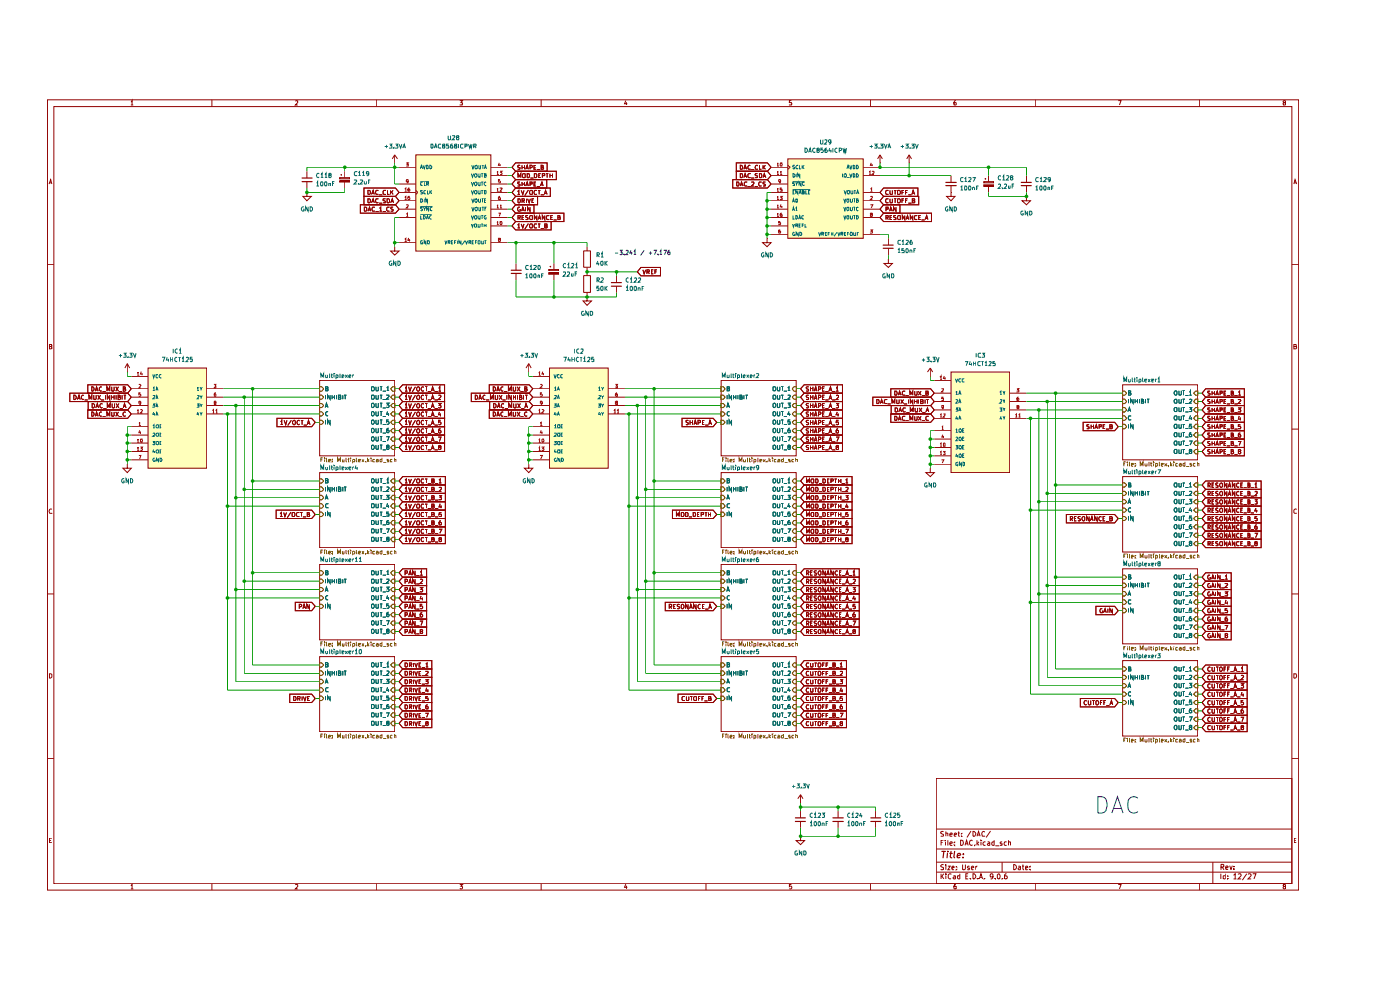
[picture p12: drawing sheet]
<svg xmlns="http://www.w3.org/2000/svg" width="297mm" height="210mm" viewBox="0 0 297 210" stroke-linecap="round" stroke-linejoin="round" font-family="sans-serif">
<g fill="none" stroke="#910000" stroke-width=".21">
<path d="M10.1 21.2h265.4v167.6h-265.4zM10.4 39l.3-.9 .3 .9M10.5 38.8h.4M11.4 22.6h262.7v164.9h-262.7zM27.8 21.6l.2-.3v1M27.8 22.3h.5M45 21.2v1.4M62.6 21.4h.6v.4l-.6 .5h.6M79.9 21.2v1.4M97.5 21.3h.6l-.3 .5h.2v.5l-.5-.1M114.8 21.2v1.4M132.8 21.3l-.3 .7h.6"/>
<path d="M132.9 21.7v.6M149.8 21.2v1.4M167.9 21.3h-.4v.5h.4l.1 .3-.1 .2-.4-.1M184.7 21.2v1.4M202.8 21.3l-.3 .1-.2 .7 .1 .2 .5-.1-.1-.4h-.4l-.1 .1M219.6 21.2v1.4M237.2 21.3h.6l-.3 1M254.5 21.2v1.4M272.4 21.8l-.2-.2 .2-.3 .3 .1-.1 .4-.4 .1 .1 .4 .4-.1v-.4h-.2M274.5 39l.2-.9 .4 .9M274.6 38.8h.4M10.1 56.1h1.3"/>
<path d="M274.1 56.1h1.4M10.5 73.5h.4v-.4h-.4v.9l.5-.1v-.3l-.2-.1M274.5 73.5h.4l.1-.3-.5-.1v.9h.4l.2-.3-.3-.2M10.1 91h1.3M274.1 91h1.4M11 108a.48 .48 0 0 0-.6 .3 .48 .48 0 0 0 .2 .6l.4-.1M275.1 108h-.3l-.3 .2v.5l.2 .2 .4-.1M10.1 126h1.3M274.1 126h1.4M10.5 142.9h.3l.2 .2v.5l-.3 .3h-.2zM274.5 142.9h.4a.54 .54 0 0 1 .1 .6 .54 .54 0 0 1-.5 .4zM10.1 160.9h1.3"/>
<path d="M10.5 178.3h.3M11 177.8h-.5v.9h.5M198.6 165.1h75.5v22.4h-75.5zM198.6 175.9h75.5M199.6 178.7h.4M200.1 178.2h-.5v1.1M200.1 176.5l-.3-.1-.2 .1v.3l.5 .2v.3l-.5 .1M200.6 178.2v.1M200.6 178.6v.7M200.7 176.8h.4v.6M200.7 176.4v1M201.1 178.2l.1 1.1"/>
<path d="M201.5 179l.5-.2-.1-.2-.4 .1v.5l.2 .1 .3-.1M201.5 177h.5l-.1-.3-.4 .2v.4l.5 .1M202.4 177h.5l-.1-.3-.4 .2v.4l.5 .1M202.5 179.2v.1M202.5 178.7h.1M203.2 176.7h.4M203.4 176.4v.9l.2 .1M203.8 178.2a.55 .55 0 0 1 .6 .6 .55 .55 0 0 1-.6 .5zM204 177.3v.1M204 176.8v.1M204.7 179.3l.4-1.1 .3 1.1M204.8 179h.5"/>
<path d="M206 176.3l-.9 1.3M206.3 178.3a.5 .5 0 0 0-.7 .5 .5 .5 0 0 0 .7 .4M206.4 176.4h.3l.3 .4-.2 .6h-.4zM206.8 179.2v.1M207.3 177.4l.3-1 .3 1M207.3 178.2v1.1M207.3 178.9l.4 .4M207.3 177.1h.6M207.7 178.6l-.4 .4M208.1 178.2v.1M208.1 178.6v.7M209 176.5a.45 .45 0 0 0-.6 0 .45 .45 0 0 0 0 .6v.3l.6-.1"/>
<path d="M209 178.7l-.2-.1-.3 .2 .1 .4h.4M209.5 178.7l.3-.1 .2 .1v.6M210 178.8l-.5 .3 .1 .2 .4-.1M210.1 176.3l-.9 1.3M210.9 178.7l-.3-.1-.2 .2 .1 .4h.4M210.9 178.2v1.1M211.2 179.4h.8M212.6 178.7l-.3-.1-.1 .1 .1 .3h.3v.2h-.4M213.5 178.7l-.3-.1-.2 .2 .2 .5 .3-.1M213.9 178.7l.2-.1 .3 .1v.6M213.9 178.2v1.1M274.1 160.9h1.4"/>
<path d="M274.6 178.3h.3M275 177.8h-.4v.9h.4M27.8 187.9l.2-.3v1M27.8 188.6h.5M45 187.5v1.3M62.6 187.7h.6v.3l-.6 .6h.6M79.9 187.5v1.3M97.5 187.6h.6l-.3 .4 .3 .1v.3l-.1 .2-.5-.1M114.8 187.5v1.3M132.8 187.5l-.3 .7h.6M132.9 187.9v.7M149.8 187.5v1.3"/>
<path d="M167.9 187.6h-.4v.4h.3l.2 .4-.2 .2-.3-.1M184.7 187.5v1.3M198.6 185h75.5M198.6 182.9h75.5M198.6 180.1h75.5M199.6 185.3v1.1M199.8 185.8l.4 .6M200.1 183.5l-.3-.1-.2 .2 .1 .3 .4 .2v.3h-.5M200.2 185.3l-.6 .7M200.7 185.3v.2M200.7 183.4v.2M200.7 183.7v.8"/>
<path d="M200.7 185.8v.6M201.1 183.7h.5l-.5 .8h.5M201.8 185.5l-.3-.2-.3 .3v.6l.3 .2h.3M201.9 184.2l.5-.2-.1-.3-.4 .2v.4l.2 .2 .2-.1M202.3 185.8h.4v.6M202.7 186h-.4l-.1 .2 .1 .2h.4M202.8 187.6l-.3 .1a.6 .6 0 0 0 0 .9l.4-.1v-.5h-.4l-.2 .1M202.9 184.4v.1M202.9 183.8v.1M203.6 185.8h-.4l-.1 .1 .1 .5h.4M203.6 185.3v1.1M204.2 183.4v1l.2 .1 .4-.3v-.8"/>
<path d="M204.9 185.8h.4M205.4 185.3h-.5v1.1h.5M205.6 183.8l-.2-.1-.2 .2 .2 .3h.2v.2h-.4M205.9 186.4h.1M206.1 184.2l.5-.2-.2-.3-.3 .2v.4l.1 .2 .3-.1M206.4 185.3h.3l.3 .5-.3 .6h-.3zM207 183.7v.8M207.3 183.7l-.3 .3M207.4 186.4h.1M207.8 186.4l.3-1.1 .3 1.1M207.9 186.1h.5M208.8 186.4h.1"/>
<path d="M210.6 185.8v.2h-.5v-.6l.4-.1 .1 .2v.7l-.2 .2h-.3M211.2 186.4h.1M211.8 185.3a.61 .61 0 0 1 .4 .6 .61 .61 0 0 1-.4 .5l-.2-.2v-.6zM212.6 186.4h.1M212.6 182.9v2.1M213.5 185.3l-.4 .3v.8a.35 .35 0 0 0 .5 0 .35 .35 0 0 0 0-.5 .35 .35 0 0 0-.5-.1v.2M215 183.4a.55 .55 0 0 1 .6 .5 .55 .55 0 0 1-.6 .6zM216.1 183.8h.4v.7M216.5 184l-.5 .2 .1 .3 .4-.1M216.8 183.7h.4M217 183.4v.9l.2 .2M217.6 184.2l.4-.2-.1-.3-.3 .1v.6h.4"/>
<path d="M218.5 184.4v.1M218.5 183.8v.1M219.6 187.5v1.3M237.2 187.6h.6l-.3 1M254.5 187.5v1.3M257.3 182.9v4.6M259 185.3v1.1M259 183.9h.6v-.5h-.6v1.1M259.3 183.9l.3 .6M259.9 185.8h-.4v.6h.4M259.9 185.3v1.1M260 184.1l.6-.2-.2-.2-.4 .1v.6h.5"/>
<path d="M260.4 186.4h.1M260.4 185.8h.1M260.9 183.7l.2 .8 .3-.8M261.7 185.7l.3-.4v1.1M261.7 186.4h.6M261.7 184.3v.2M261.7 183.8v.1M262.7 185.5l.4-.2 .2 .4-.7 .7h.7M264.5 185.3l-.9 1.4M264.8 185.5l.1-.2h.3l.2 .4-.7 .7h.7M265.8 185.3h.6l-.4 1.1M272.4 188l-.2-.2 .1-.2h.3l.1 .3-.5 .3 .2 .4 .3-.1v-.4l-.2-.1"/>
</g>
<path d="M199.8 180.6h.8M200.2 180.6l-.1 1.4M201 181l-.1 1M201.1 180.6v.1M201.5 181h.5M201.8 180.6l-.2 1.2 .3 .2M202.5 180.6l-.2 1.2 .2 .2M203.1 181.5l.7-.1-.2-.4-.4 .1-.2 .7 .2 .2 .4-.1M204.3 181.9v.1M204.4 181.1v.2" fill="none" stroke="#910000" stroke-width=".25"/>
<path d="M238.2 125.5h.4l.4 .5-.4 .4h-.4z" fill="#fff"/>
<path d="M238.2 125.5h.4l.4 .5-.4 .4h-.4z" fill="none" stroke="#765500" stroke-width=".21"/>
<path d="M239.3 126.3l.3-.8 .3 .8M239.3 126.1h.5" fill="none" stroke="#006665" stroke-width=".21"/>
<path d="M238.2 122h.4l.4 .4-.4 .5h-.4z" fill="#fff"/>
<path d="M238.2 122h.4l.4 .4-.4 .5h-.4z" fill="none" stroke="#765500" stroke-width=".21"/>
<path d="M239.4 122.3h.4l.1-.3-.5-.1v1h.4l.1-.4-.2-.2" fill="none" stroke="#006665" stroke-width=".21"/>
<path d="M238.2 127.3h.4l.4 .5-.4 .4h-.4z" fill="#fff"/>
<path d="M238.2 127.3h.4l.4 .5-.4 .4h-.4z" fill="none" stroke="#765500" stroke-width=".21"/>
<path d="M239.9 127.3h-.4l-.2 .3 .2 .5 .4-.1" fill="none" stroke="#006665" stroke-width=".21"/>
<path d="M238.2 129h.4l.4 .5-.4 .5h-.4z" fill="#fff"/>
<path d="M238.2 129h.4l.4 .5-.4 .5h-.4z" fill="none" stroke="#765500" stroke-width=".21"/>
<path d="M239.4 129v.9M240.4 129v.9l-.5-.9v.9" fill="none" stroke="#006665" stroke-width=".21"/>
<path d="M238.2 123.7h.4l.4 .5-.4 .4h-.4z" fill="#fff"/>
<path d="M238.2 123.7h.4l.4 .5-.4 .4h-.4z" fill="none" stroke="#765500" stroke-width=".21"/>
<path d="M239.4 123.7v.8M240.4 123.7v.8l-.5-.8v.8M240.8 123.7v.8M240.8 124.1h.5M241.3 123.7v.8M241.7 123.7v.8M242.1 124.1h.4l.1-.3-.5-.1v.8h.5v-.2l-.2-.2M243 123.7v.8M243.3 123.7h.5M243.6 123.7v.8" fill="none" stroke="#006665" stroke-width=".21"/>
<path d="M253.2 122.4l.5-.4h.4v.9h-.4z" fill="#fff"/>
<path d="M253.7 122h.4v.9h-.4l-.5-.5z" fill="none" stroke="#765500" stroke-width=".21"/>
<path d="M249.3 121.9l.4 .2v.6l-.2 .2a.49 .49 0 0 1-.4-.4 .49 .49 0 0 1 .2-.6zM250.1 121.9v.9l.2 .1 .3-.2v-.8M250.9 121.9h.5M251.1 121.9v1M251.5 122.9h.6M252.3 122.2l.3-.3v1M252.3 122.9h.5" fill="none" stroke="#006665" stroke-width=".21"/>
<path d="M253.7 123.7h.4v.9h-.4l-.5-.4z" fill="#fff"/>
<path d="M253.7 123.7h.4v.9h-.4l-.5-.4z" fill="none" stroke="#765500" stroke-width=".21"/>
<path d="M249.3 123.7l.4 .2v.6h-.5a.52 .52 0 0 1 .1-.8zM250.1 123.7l.1 .8h.3l.1-.8M250.9 123.7h.5M251.1 123.7v.8M251.5 124.6h.6M252.3 123.8h.5v.3l-.5 .4h.5" fill="none" stroke="#006665" stroke-width=".21"/>
<path d="M253.7 125.5h.4v.9h-.4l-.5-.4z" fill="#fff"/>
<path d="M253.7 125.5h.4v.9h-.4l-.5-.4z" fill="none" stroke="#765500" stroke-width=".21"/>
<path d="M249.2 125.6h.5l-.1 .7-.4-.1zM250.1 125.5l.1 .8h.3l.1-.8M250.9 125.5h.5M251.1 125.5v.8M251.5 126.4h.6M252.3 125.5h.5l-.2 .3 .2 .1v.3h-.5" fill="none" stroke="#006665" stroke-width=".21"/>
<path d="M253.7 127.3h.4v.9h-.4l-.5-.4z" fill="#fff"/>
<path d="M253.7 127.3h.4v.9h-.4l-.5-.4z" fill="none" stroke="#765500" stroke-width=".21"/>
<path d="M249.2 127.3h.5l-.1 .8-.4-.1zM250.1 127.3l.1 .8h.3l.1-.8M250.9 127.3h.5M251.1 127.3v.8M251.5 128.2h.6M252.6 127.2l-.3 .7h.6M252.7 127.5v.6" fill="none" stroke="#006665" stroke-width=".21"/>
<path d="M253.7 129h.4v1h-.4l-.5-.5z" fill="#fff"/>
<path d="M253.7 129h.4v1h-.4l-.5-.5z" fill="none" stroke="#765500" stroke-width=".21"/>
<path d="M249.2 129.1h.5l-.1 .8-.4-.1zM250.1 129l.1 .9h.3l.1-.9M250.9 129h.5M251.1 129v.9M251.5 130h.6M252.8 129h-.4l-.1 .5 .4-.1 .1 .4h-.5" fill="none" stroke="#006665" stroke-width=".21"/>
<path d="M253.7 130.8h.4v.9h-.4l-.5-.4z" fill="#fff"/>
<path d="M253.7 130.8h.4v.9h-.4l-.5-.4z" fill="none" stroke="#765500" stroke-width=".21"/>
<path d="M249.2 130.9h.5l-.1 .8-.4-.1zM250.1 130.8l.1 .9h.3l.1-.9M250.9 130.8h.5M251.1 130.8v.9M251.5 131.7h.6M252.7 130.8h-.2l-.2 .7 .1 .2 .4-.1-.1-.4h-.3l-.1 .1" fill="none" stroke="#006665" stroke-width=".21"/>
<path d="M253.2 133l.5-.4h.4v.9h-.4z" fill="#fff"/>
<path d="M253.7 132.6h.4v.9h-.4l-.5-.5z" fill="none" stroke="#765500" stroke-width=".21"/>
<path d="M249.2 132.7h.5l-.1 .7h-.4zM250.1 132.6l.1 .8h.3l.1-.8M250.9 132.6h.5M251.1 132.6v.8M251.5 133.5h.6M252.3 132.6h.6l-.4 .8" fill="none" stroke="#006665" stroke-width=".21"/>
<path d="M253.2 134.8l.5-.4h.4v.9h-.4z" fill="#fff"/>
<path d="M253.7 134.4h.4v.9h-.4l-.5-.5z" fill="none" stroke="#765500" stroke-width=".21"/>
<path d="M249.2 134.5h.5l-.1 .7-.4-.1zM250.1 134.4l.1 .8h.3l.1-.8M250.9 134.4h.5M251.1 134.4v.8M251.5 135.3h.6M252.5 134.7l-.2-.2 .1-.1h.3l.1 .2-.5 .3 .1 .3h.3l.1-.4-.2-.1" fill="none" stroke="#006665" stroke-width=".21"/>
<g fill="#fff">
<path d="M238.2 120.7h15.9v15.9h-15.9z"/>
<path d="M238.2 145h.4l.4 .5-.4 .4h-.4z"/>
</g>
<path d="M238.2 145h.4l.4 .5-.4 .4h-.4z" fill="none" stroke="#765500" stroke-width=".21"/>
<path d="M239.3 145.9l.3-.9 .3 .9M239.3 145.6h.5" fill="none" stroke="#006665" stroke-width=".21"/>
<path d="M238.2 141.5h.4l.4 .4-.4 .4h-.4z" fill="#fff"/>
<path d="M238.2 141.5h.4l.4 .4-.4 .4h-.4z" fill="none" stroke="#765500" stroke-width=".21"/>
<path d="M239.4 141.9l.5-.1-.1-.3h-.4v.8h.5v-.2l-.2-.2" fill="none" stroke="#006665" stroke-width=".21"/>
<path d="M238.2 146.8h.4l.4 .4-.4 .5h-.4z" fill="#fff"/>
<path d="M238.2 146.8h.4l.4 .4-.4 .5h-.4z" fill="none" stroke="#765500" stroke-width=".21"/>
<path d="M239.9 146.8a.42 .42 0 0 0-.6 .4 .42 .42 0 0 0 .6 .4" fill="none" stroke="#006665" stroke-width=".21"/>
<path d="M238.2 148.6h.4l.4 .4-.4 .4h-.4z" fill="#fff"/>
<path d="M238.2 148.6h.4l.4 .4-.4 .4h-.4z" fill="none" stroke="#765500" stroke-width=".21"/>
<path d="M239.4 148.5v.9M240.4 148.5v.9l-.5-.9v.9" fill="none" stroke="#006665" stroke-width=".21"/>
<path d="M238.2 143.3h.4l.4 .4-.4 .4h-.4z" fill="#fff"/>
<path d="M238.2 143.3h.4l.4 .4-.4 .4h-.4z" fill="none" stroke="#765500" stroke-width=".21"/>
<path d="M239.4 143.3v.8M240.4 143.3v.8l-.5-.8v.8M240.8 143.3v.8M240.8 143.7h.5M241.3 143.3v.8M241.7 143.3v.8M242.1 143.7l.5-.1-.1-.3h-.4v.8h.4l.1-.2v-.2h-.2M243 143.3v.8M243.3 143.3h.5M243.6 143.3v.8" fill="none" stroke="#006665" stroke-width=".21"/>
<path d="M253.7 141.5h.4v.8h-.4l-.5-.4z" fill="#fff"/>
<path d="M253.7 141.5h.4v.8h-.4l-.5-.4z" fill="none" stroke="#765500" stroke-width=".21"/>
<path d="M249.2 141.6h.5l-.1 .7-.4-.1zM250.1 141.5l.1 .8h.3l.1-.8M250.9 141.5h.5M251.1 141.5v.8M251.5 142.4h.6M252.3 141.7l.3-.2v.8M252.3 142.3h.5" fill="none" stroke="#006665" stroke-width=".21"/>
<path d="M253.2 143.7l.5-.4h.4v.8h-.4z" fill="#fff"/>
<path d="M253.7 143.3h.4v.8h-.4l-.5-.4z" fill="none" stroke="#765500" stroke-width=".21"/>
<path d="M249.2 143.3h.5v.6l-.2 .2-.4-.2zM250.1 143.3v.7l.2 .1 .3-.2v-.6M250.9 143.3h.5M251.1 143.3v.8M251.5 144.2h.6M252.3 143.3h.5v.3l-.5 .5h.5" fill="none" stroke="#006665" stroke-width=".21"/>
<path d="M253.2 145.5l.5-.5h.4v.9h-.4z" fill="#fff"/>
<path d="M253.7 145h.4v.9h-.4l-.5-.4z" fill="none" stroke="#765500" stroke-width=".21"/>
<path d="M249.3 145l.4 .1v.6l-.2 .2a.49 .49 0 0 1-.4-.4 .49 .49 0 0 1 .2-.5zM250.1 145v.8l.2 .1 .3-.2v-.7M250.9 145h.5M251.1 145v.9M251.5 146h.6M252.3 145h.5l-.2 .3 .2 .1v.4h-.5" fill="none" stroke="#006665" stroke-width=".21"/>
<path d="M253.2 147.2l.5-.4h.4v.9h-.4z" fill="#fff"/>
<path d="M253.7 146.8h.4v.9h-.4l-.5-.5z" fill="none" stroke="#765500" stroke-width=".21"/>
<path d="M249.3 146.7l.4 .2v.6l-.2 .2a.49 .49 0 0 1-.4-.4 .49 .49 0 0 1 .2-.6zM250.1 146.7v.9l.2 .1 .3-.2v-.8M250.9 146.7h.5M251.1 146.7v1M251.5 147.7h.6M252.6 146.7l-.3 .6h.6M252.7 147.1v.6" fill="none" stroke="#006665" stroke-width=".21"/>
<path d="M253.2 149l.5-.4h.4v.8h-.4z" fill="#fff"/>
<path d="M253.2 149l.5-.4h.4v.8h-.4z" fill="none" stroke="#765500" stroke-width=".21"/>
<path d="M249.3 148.5l.4 .2v.6l-.2 .1a.49 .49 0 0 1-.4-.4 .49 .49 0 0 1 .2-.5zM250.1 148.5v.9h.2l.3-.1v-.8M250.9 148.5h.5M251.1 148.5v.9M251.5 149.5h.6M252.8 148.5h-.4l-.1 .4h.5v.5h-.5" fill="none" stroke="#006665" stroke-width=".21"/>
<path d="M253.2 150.8l.5-.4h.4v.8h-.4z" fill="#fff"/>
<path d="M253.7 150.4h.4v.8h-.4l-.5-.4z" fill="none" stroke="#765500" stroke-width=".21"/>
<path d="M249.3 150.3l.4 .2v.6l-.2 .1a.49 .49 0 0 1-.4-.4 .49 .49 0 0 1 .2-.5zM250.1 150.3v.8l.2 .1 .3-.1v-.8M250.9 150.3h.5M251.1 150.3v.9M251.5 151.3h.6M252.7 150.3l-.2 .1-.2 .7 .2 .1 .3-.1v-.4l-.3-.1-.2 .2" fill="none" stroke="#006665" stroke-width=".21"/>
<path d="M253.2 152.6l.5-.4h.4v.8h-.4z" fill="#fff"/>
<path d="M253.7 152.2h.4v.8h-.4l-.5-.4z" fill="none" stroke="#765500" stroke-width=".21"/>
<path d="M249.3 152.1l.4 .1v.6l-.2 .2a.49 .49 0 0 1-.4-.4 .49 .49 0 0 1 .2-.5zM250.1 152.1v.8l.2 .1 .3-.2v-.7M250.9 152.1h.5M251.1 152.1v.9M251.5 153.1h.6M252.3 152.1h.6l-.4 .9" fill="none" stroke="#006665" stroke-width=".21"/>
<path d="M253.2 154.4l.5-.5h.4v.9h-.4z" fill="#fff"/>
<path d="M253.7 153.9h.4v.9h-.4l-.5-.4z" fill="none" stroke="#765500" stroke-width=".21"/>
<path d="M249.3 153.8l.4 .2v.6l-.2 .2a.49 .49 0 0 1-.4-.4 .49 .49 0 0 1 .2-.6zM250.1 153.8v.9l.2 .1 .3-.2v-.8M250.9 153.8h.5M251.1 153.8v1M251.5 154.9h.6M252.5 154.3l-.2-.3 .2-.2 .3 .1v.3l-.4 .1-.1 .1 .2 .4 .3-.1v-.3l-.2-.1" fill="none" stroke="#006665" stroke-width=".21"/>
<g fill="#fff">
<path d="M238.2 140.1h15.9v16h-15.9z"/>
<path d="M153 144.1h.4l.4 .5-.4 .4h-.4z"/>
</g>
<path d="M153 144.1h.4l.4 .5-.4 .4h-.4z" fill="none" stroke="#765500" stroke-width=".21"/>
<path d="M154.2 145l.2-.9 .4 .9M154.3 144.7h.4" fill="none" stroke="#006665" stroke-width=".21"/>
<path d="M153 140.6h.4l.4 .5-.4 .4h-.4z" fill="#fff"/>
<path d="M153 140.6h.4l.4 .5-.4 .4h-.4z" fill="none" stroke="#765500" stroke-width=".21"/>
<path d="M154.3 141h.4l.1-.3-.2-.1h-.3v.9l.5-.1v-.3l-.2-.1" fill="none" stroke="#006665" stroke-width=".21"/>
<path d="M153 145.9h.4l.4 .5-.4 .4h-.4z" fill="#fff"/>
<path d="M153 145.9h.4l.4 .5-.4 .4h-.4z" fill="none" stroke="#765500" stroke-width=".21"/>
<path d="M154.8 146l-.4-.1-.1 .2v.5l.1 .1 .4-.1" fill="none" stroke="#006665" stroke-width=".21"/>
<path d="M153 147.7h.4l.4 .5-.4 .4h-.4z" fill="#fff"/>
<path d="M153 147.7h.4l.4 .5-.4 .4h-.4z" fill="none" stroke="#765500" stroke-width=".21"/>
<path d="M154.3 147.7v.8M155.2 147.7v.8l-.5-.8v.8" fill="none" stroke="#006665" stroke-width=".21"/>
<path d="M153 142.3h.4l.4 .5-.4 .5h-.4z" fill="#fff"/>
<path d="M153 142.3h.4l.4 .5-.4 .5h-.4z" fill="none" stroke="#765500" stroke-width=".21"/>
<path d="M154.3 142.3v1M155.2 142.3v1l-.5-1v1M155.6 142.3v1M155.6 142.8h.5M156.1 142.3v1M156.5 142.3v1M157 142.8h.3l.1-.4-.4-.1v1h.3l.2-.4-.3-.1M157.8 142.3v1M158.2 142.3h.5M158.4 142.3v1" fill="none" stroke="#006665" stroke-width=".21"/>
<path d="M168.1 141.1l.4-.5h.4v.9h-.4z" fill="#fff"/>
<path d="M168.5 140.6h.4v.9h-.4l-.4-.4z" fill="none" stroke="#765500" stroke-width=".21"/>
<path d="M164.2 140.6a.47 .47 0 0 1 .4 .4 .47 .47 0 0 1-.4 .5l-.2-.2v-.6zM164.9 140.6v.8l.2 .1 .3-.2v-.7M165.7 140.6h.5M165.9 140.6v.9M166.3 141.6h.7M167.1 140.8l.3-.2v.9M167.1 141.5h.5" fill="none" stroke="#006665" stroke-width=".21"/>
<path d="M168.5 142.3h.4v1h-.4l-.4-.5z" fill="#fff"/>
<path d="M168.5 142.3h.4v1h-.4l-.4-.5z" fill="none" stroke="#765500" stroke-width=".21"/>
<path d="M164.2 142.3a.47 .47 0 0 1 .4 .5 .47 .47 0 0 1-.4 .5l-.2-.2v-.6zM164.9 142.3v.9l.2 .1 .3-.2v-.8M165.7 142.3h.5M165.9 142.3v1M166.3 143.3h.7M167.1 142.4h.5v.4l-.5 .5h.5" fill="none" stroke="#006665" stroke-width=".21"/>
<path d="M168.5 144.1h.4v.9h-.4l-.4-.4z" fill="#fff"/>
<path d="M168.5 144.1h.4v.9h-.4l-.4-.4z" fill="none" stroke="#765500" stroke-width=".21"/>
<path d="M164 144.2h.5l.1 .5-.2 .3-.4-.1zM164.9 144.1l.1 .9h.3l.1-.2v-.7M165.7 144.1h.5M165.9 144.1v.9M166.3 145h.7M167.1 144.1h.5l-.2 .3 .2 .1v.4h-.5" fill="none" stroke="#006665" stroke-width=".21"/>
<path d="M168.5 145.9h.4v.9h-.4l-.4-.4z" fill="#fff"/>
<path d="M168.5 145.9h.4v.9h-.4l-.4-.4z" fill="none" stroke="#765500" stroke-width=".21"/>
<path d="M164 146h.5l.1 .5-.2 .2-.4-.1zM164.9 145.9l.1 .8h.3l.1-.1v-.7M165.7 145.9h.5M165.9 145.9v.8M166.3 146.8h.7M167.4 145.8l-.3 .7h.6M167.5 146.1v.6" fill="none" stroke="#006665" stroke-width=".21"/>
<path d="M168.5 147.7h.4v.9h-.4l-.4-.4z" fill="#fff"/>
<path d="M168.5 147.7h.4v.9h-.4l-.4-.4z" fill="none" stroke="#765500" stroke-width=".21"/>
<path d="M164 147.7h.5l.1 .6-.2 .2-.4-.1zM164.9 147.7l.1 .8h.3l.1-.2v-.6M165.7 147.7h.5M165.9 147.7v.8M166.3 148.6h.7M167.6 147.7h-.4l-.1 .4 .4-.1 .1 .4h-.5" fill="none" stroke="#006665" stroke-width=".21"/>
<path d="M168.5 149.4h.4v1h-.4l-.4-.5z" fill="#fff"/>
<path d="M168.5 149.4h.4v1h-.4l-.4-.5z" fill="none" stroke="#765500" stroke-width=".21"/>
<path d="M164 149.5h.5l.1 .5-.2 .3-.4-.1zM164.9 149.4l.1 .9h.3l.1-.2v-.7M165.7 149.4h.5M165.9 149.4v.9M166.3 150.4h.7M167.5 149.4h-.2l-.2 .7 .1 .2 .4-.1-.1-.4h-.3l-.1 .1" fill="none" stroke="#006665" stroke-width=".21"/>
<path d="M168.5 151.2h.4v1h-.4l-.4-.5z" fill="#fff"/>
<path d="M168.5 151.2h.4v1h-.4l-.4-.5z" fill="none" stroke="#765500" stroke-width=".21"/>
<path d="M164.1 151.2h.3l.2 .3-.2 .6-.4-.1zM164.9 151.2l.1 .9h.3l.1-.2v-.7M165.7 151.2h.5M165.9 151.2v.9M166.3 152.2h.7M167.1 151.2h.6l-.4 .9" fill="none" stroke="#006665" stroke-width=".21"/>
<path d="M168.5 153h.4v.9h-.4l-.4-.5z" fill="#fff"/>
<path d="M168.1 153.4l.4-.4h.4v.9h-.4z" fill="none" stroke="#765500" stroke-width=".21"/>
<path d="M164 153.1h.5l.1 .5-.2 .2h-.4zM164.9 153l.1 .8h.3l.1-.1v-.7M165.7 153h.5M165.9 153v.8M166.3 153.9h.7M167.3 153.3l-.2-.1 .1-.2 .4 .1-.1 .2-.4 .2 .1 .3h.4v-.4l-.1-.1" fill="none" stroke="#006665" stroke-width=".21"/>
<g fill="#fff">
<path d="M153 139.3h15.9v15.9h-15.9z"/>
<path d="M238.2 86.4h.4l.4 .6-.4 .4h-.4z"/>
</g>
<path d="M238.2 86.4h.4l.4 .6-.4 .4h-.4z" fill="none" stroke="#765500" stroke-width=".21"/>
<path d="M239.3 87.3l.3-.9 .3 .9M239.3 87h.5" fill="none" stroke="#006665" stroke-width=".21"/>
<path d="M238.2 83h.4l.4 .4-.4 .4h-.4z" fill="#fff"/>
<path d="M238.2 83h.4l.4 .4-.4 .4h-.4z" fill="none" stroke="#765500" stroke-width=".21"/>
<path d="M239.4 83.3h.4l.1-.3-.5-.1v.9h.4l.1-.3-.2-.2" fill="none" stroke="#006665" stroke-width=".21"/>
<path d="M238.2 88.2h.4l.4 .5-.4 .5h-.4z" fill="#fff"/>
<path d="M238.2 88.2h.4l.4 .5-.4 .5h-.4z" fill="none" stroke="#765500" stroke-width=".21"/>
<path d="M239.9 88.3l-.4-.1-.2 .4 .2 .5 .4-.1" fill="none" stroke="#006665" stroke-width=".21"/>
<path d="M238.2 90h.4l.4 .5-.4 .4h-.4z" fill="#fff"/>
<path d="M238.2 90h.4l.4 .5-.4 .4h-.4z" fill="none" stroke="#765500" stroke-width=".21"/>
<path d="M239.4 90v.9M240.4 90v.9l-.5-.9v.9" fill="none" stroke="#006665" stroke-width=".21"/>
<path d="M238.2 84.7h.4l.4 .5-.4 .4h-.4z" fill="#fff"/>
<path d="M238.2 84.7h.4l.4 .5-.4 .4h-.4z" fill="none" stroke="#765500" stroke-width=".21"/>
<path d="M239.4 84.7v.8M240.4 84.7v.8l-.5-.8v.8M240.8 84.7v.8M240.8 85.1h.5M241.3 84.7v.8M241.7 84.7v.8M242.1 85.1l.5-.1v-.2l-.5-.1v.8h.5v-.2l-.2-.2M243 84.7v.8M243.3 84.7h.5M243.6 84.7v.8" fill="none" stroke="#006665" stroke-width=".21"/>
<path d="M253.7 83h.4v.8h-.4l-.5-.4z" fill="#fff"/>
<path d="M253.2 83.4l.5-.4h.4v.8h-.4z" fill="none" stroke="#765500" stroke-width=".21"/>
<path d="M249.3 82.9l.4 .2v.6l-.2 .1a.49 .49 0 0 1-.4-.4 .49 .49 0 0 1 .2-.5zM250.1 82.9v.8l.2 .1 .3-.1v-.8M250.9 82.9h.5M251.1 82.9v.9M251.5 83.9h.6M252.3 83.1l.3-.2v.9M252.3 83.8h.5" fill="none" stroke="#006665" stroke-width=".21"/>
<path d="M253.7 84.7h.4v.9h-.4l-.5-.4z" fill="#fff"/>
<path d="M253.7 84.7h.4v.9h-.4l-.5-.4z" fill="none" stroke="#765500" stroke-width=".21"/>
<path d="M249.3 84.7l.4 .1-.1 .7h-.3l-.2-.2v-.4zM250.1 84.7l.1 .8h.3l.1-.8M250.9 84.7h.5M251.1 84.7v.8M251.5 85.6h.6M252.3 84.8h.5v.2l-.5 .5h.5" fill="none" stroke="#006665" stroke-width=".21"/>
<path d="M253.7 86.4h.4v1h-.4l-.5-.4z" fill="#fff"/>
<path d="M253.7 86.4h.4v1h-.4l-.5-.4z" fill="none" stroke="#765500" stroke-width=".21"/>
<path d="M249.2 86.5h.5l-.1 .8-.4-.1zM250.1 86.4l.1 .9h.3l.1-.9M250.9 86.4h.5M251.1 86.4v.9M251.5 87.4h.6M252.3 86.4h.5l-.2 .4 .2 .1v.3h-.5" fill="none" stroke="#006665" stroke-width=".21"/>
<path d="M253.7 88.2h.4v1h-.4l-.5-.5z" fill="#fff"/>
<path d="M253.7 88.2h.4v1h-.4l-.5-.5z" fill="none" stroke="#765500" stroke-width=".21"/>
<path d="M249.2 88.3h.5l-.1 .8-.4-.1zM250.1 88.2l.1 .9h.3l.1-.9M250.9 88.2h.5M251.1 88.2v.9M251.5 89.2h.6M252.6 88.1l-.3 .7h.6M252.7 88.5v.6" fill="none" stroke="#006665" stroke-width=".21"/>
<path d="M253.7 90h.4v.9h-.4l-.5-.4z" fill="#fff"/>
<path d="M253.7 90h.4v.9h-.4l-.5-.4z" fill="none" stroke="#765500" stroke-width=".21"/>
<path d="M249.2 90.1h.5l-.1 .8-.4-.1zM250.1 90l.1 .9h.3l.1-.9M250.9 90h.5M251.1 90v.9M251.5 90.9h.6M252.8 90h-.4l-.1 .4 .4-.1 .1 .5h-.5" fill="none" stroke="#006665" stroke-width=".21"/>
<path d="M253.7 91.8h.4v.9h-.4l-.5-.4z" fill="#fff"/>
<path d="M253.7 91.8h.4v.9h-.4l-.5-.4z" fill="none" stroke="#765500" stroke-width=".21"/>
<path d="M249.2 91.9h.5l-.1 .7-.4-.1zM250.1 91.8l.1 .8h.3l.1-.8M250.9 91.8h.5M251.1 91.8v.8M251.5 92.7h.6M252.7 91.8h-.2l-.2 .7 .1 .1 .4-.1-.1-.4h-.3l-.1 .2" fill="none" stroke="#006665" stroke-width=".21"/>
<path d="M253.7 93.6h.4v.9h-.4l-.5-.5z" fill="#fff"/>
<path d="M253.7 93.6h.4v.9h-.4l-.5-.5z" fill="none" stroke="#765500" stroke-width=".21"/>
<path d="M249.2 93.6h.5l-.1 .8-.4-.1zM250.1 93.6l.1 .8h.3l.1-.8M250.9 93.6h.5M251.1 93.6v.8M251.5 94.5h.6M252.3 93.6h.6l-.4 .8" fill="none" stroke="#006665" stroke-width=".21"/>
<path d="M253.2 95.8l.5-.5h.4v1h-.4z" fill="#fff"/>
<path d="M253.7 95.3h.4v1h-.4l-.5-.5z" fill="none" stroke="#765500" stroke-width=".21"/>
<path d="M249.2 95.4h.5l-.1 .8-.4-.1zM250.1 95.3l.1 .9h.3l.1-.9M250.9 95.3h.5M251.1 95.3v.9M251.5 96.3h.6M252.5 95.7l-.2-.2 .1-.2h.3l.1 .3-.5 .2 .1 .4h.3l.1-.4-.2-.1" fill="none" stroke="#006665" stroke-width=".21"/>
<g fill="#fff">
<path d="M238.2 81.6h15.9v15.9h-15.9z"/>
<path d="M238.2 106h.4l.4 .4-.4 .5h-.4z"/>
</g>
<path d="M238.2 106h.4l.4 .4-.4 .5h-.4z" fill="none" stroke="#765500" stroke-width=".21"/>
<path d="M239.3 106.9l.3-1 .3 1M239.3 106.6h.5" fill="none" stroke="#006665" stroke-width=".21"/>
<path d="M238.2 102.5h.4l.4 .4-.4 .4h-.4z" fill="#fff"/>
<path d="M238.2 102.5h.4l.4 .4-.4 .4h-.4z" fill="none" stroke="#765500" stroke-width=".21"/>
<path d="M239.4 102.9l.5-.1-.1-.3h-.4v.8h.5v-.3l-.2-.1" fill="none" stroke="#006665" stroke-width=".21"/>
<path d="M238.2 107.8h.4l.4 .4-.4 .4h-.4z" fill="#fff"/>
<path d="M238.2 107.8h.4l.4 .4-.4 .4h-.4z" fill="none" stroke="#765500" stroke-width=".21"/>
<path d="M239.9 107.8a.42 .42 0 0 0-.6 .4 .42 .42 0 0 0 .6 .3" fill="none" stroke="#006665" stroke-width=".21"/>
<path d="M238.2 109.6h.4l.4 .4-.4 .4h-.4z" fill="#fff"/>
<path d="M238.2 109.6h.4l.4 .4-.4 .4h-.4z" fill="none" stroke="#765500" stroke-width=".21"/>
<path d="M239.4 109.5v.9M240.4 109.5v.9l-.5-.9v.9" fill="none" stroke="#006665" stroke-width=".21"/>
<path d="M238.2 104.2h.4l.4 .5-.4 .4h-.4z" fill="#fff"/>
<path d="M238.2 104.2h.4l.4 .5-.4 .4h-.4z" fill="none" stroke="#765500" stroke-width=".21"/>
<path d="M239.4 104.2v.9M240.4 104.2v.9l-.5-.9v.9M240.8 104.2v.9M240.8 104.6h.5M241.3 104.2v.9M241.7 104.2v.9M242.1 104.6h.5v-.3l-.5-.1v.9h.4l.1-.4-.2-.1M243 104.2v.9M243.3 104.2h.5M243.6 104.2v.9" fill="none" stroke="#006665" stroke-width=".21"/>
<path d="M253.2 102.9l.5-.4h.4v.8h-.4z" fill="#fff"/>
<path d="M253.7 102.5h.4v.8h-.4l-.5-.4z" fill="none" stroke="#765500" stroke-width=".21"/>
<path d="M249.2 102.5h.5l-.1 .8-.4-.1zM250.1 102.5l.1 .8h.3l.1-.8M250.9 102.5h.5M251.1 102.5v.8M251.5 103.4h.6M252.3 102.7l.3-.2v.8M252.3 103.3h.5" fill="none" stroke="#006665" stroke-width=".21"/>
<path d="M253.2 104.7l.5-.5h.4v.9h-.4z" fill="#fff"/>
<path d="M253.7 104.2h.4v.9h-.4l-.5-.4z" fill="none" stroke="#765500" stroke-width=".21"/>
<path d="M249.2 104.3h.5v.6l-.2 .2a.47 .47 0 0 1-.4-.3 .47 .47 0 0 1 .1-.5zM250.1 104.2v.8l.2 .1 .3-.2v-.7M250.9 104.2h.5M251.1 104.2v.9M251.5 105.2h.6M252.3 104.3h.5v.3l-.5 .5h.5" fill="none" stroke="#006665" stroke-width=".21"/>
<path d="M253.2 106.4l.5-.4h.4v.9h-.4z" fill="#fff"/>
<path d="M253.7 106h.4v.9h-.4l-.5-.5z" fill="none" stroke="#765500" stroke-width=".21"/>
<path d="M249.3 105.9l.4 .2v.6l-.2 .2a.49 .49 0 0 1-.4-.4 .49 .49 0 0 1 .2-.6zM250.1 105.9v.9l.2 .1 .3-.2v-.8M250.9 105.9h.5M251.1 105.9v1M251.5 106.9h.6M252.3 105.9h.5l-.2 .4h.2v.5h-.5" fill="none" stroke="#006665" stroke-width=".21"/>
<path d="M253.2 108.2l.5-.4h.4v.8h-.4z" fill="#fff"/>
<path d="M253.7 107.8h.4v.8h-.4l-.5-.4z" fill="none" stroke="#765500" stroke-width=".21"/>
<path d="M249.3 107.7l.4 .2v.6l-.2 .1a.49 .49 0 0 1-.4-.4 .49 .49 0 0 1 .2-.5zM250.1 107.7v.8l.2 .1 .3-.1v-.8M250.9 107.7h.5M251.1 107.7v.9M251.5 108.7h.6M252.6 107.7l-.3 .6h.6M252.7 108v.6" fill="none" stroke="#006665" stroke-width=".21"/>
<path d="M253.2 110l.5-.4h.4v.8h-.4z" fill="#fff"/>
<path d="M253.7 109.6h.4v.8h-.4l-.5-.4z" fill="none" stroke="#765500" stroke-width=".21"/>
<path d="M249.3 109.5l.4 .1v.6l-.2 .2a.49 .49 0 0 1-.4-.4 .49 .49 0 0 1 .2-.5zM250.1 109.5v.8l.2 .1 .3-.2v-.7M250.9 109.5h.5M251.1 109.5v.9M251.5 110.5h.6M252.8 109.5h-.4l-.1 .4h.5v.4h-.5" fill="none" stroke="#006665" stroke-width=".21"/>
<path d="M253.7 111.3h.4v.9h-.4l-.5-.4z" fill="#fff"/>
<path d="M253.7 111.3h.4v.9h-.4l-.5-.4z" fill="none" stroke="#765500" stroke-width=".21"/>
<path d="M249.3 111.3l.4 .1v.6l-.2 .2a.49 .49 0 0 1-.4-.4 .49 .49 0 0 1 .2-.5zM250.1 111.3v.8l.2 .1 .3-.2v-.7M250.9 111.3h.5M251.1 111.3v.9M251.5 112.3h.6M252.7 111.3h-.2l-.2 .7 .2 .2 .3-.1v-.4l-.3-.1-.2 .2" fill="none" stroke="#006665" stroke-width=".21"/>
<path d="M253.7 113.1h.4v.9h-.4l-.5-.5z" fill="#fff"/>
<path d="M253.7 113.1h.4v.9h-.4l-.5-.5z" fill="none" stroke="#765500" stroke-width=".21"/>
<path d="M249.3 113l.4 .2v.6l-.2 .2a.49 .49 0 0 1-.4-.4 .49 .49 0 0 1 .2-.6zM250.1 113v.9l.2 .1 .3-.2v-.8M250.9 113h.5M251.1 113v1M251.5 114.1h.6M252.3 113h.6l-.4 1" fill="none" stroke="#006665" stroke-width=".21"/>
<path d="M253.2 115.3l.5-.4h.4v.8h-.4z" fill="#fff"/>
<path d="M253.7 114.9h.4v.8h-.4l-.5-.4z" fill="none" stroke="#765500" stroke-width=".21"/>
<path d="M249.3 114.8l.4 .2v.6l-.2 .1a.49 .49 0 0 1-.4-.4 .49 .49 0 0 1 .2-.5zM250.1 114.8v.9h.2l.3-.1v-.8M250.9 114.8h.5M251.1 114.8v.9M251.5 115.8h.6M252.5 115.2l-.2-.2 .2-.2 .3 .1v.3h-.4l-.1 .2 .2 .3h.3v-.4l-.2-.1" fill="none" stroke="#006665" stroke-width=".21"/>
<g fill="#fff">
<path d="M238.2 101.1h15.9v16h-15.9z"/>
<path d="M153 124.6h.4l.4 .5-.4 .4h-.4z"/>
</g>
<path d="M153 124.6h.4l.4 .5-.4 .4h-.4z" fill="none" stroke="#765500" stroke-width=".21"/>
<path d="M154.2 125.5l.2-1 .4 1M154.3 125.2h.4" fill="none" stroke="#006665" stroke-width=".21"/>
<path d="M153 121.1h.4l.4 .4-.4 .5h-.4z" fill="#fff"/>
<path d="M153 121.1h.4l.4 .4-.4 .5h-.4z" fill="none" stroke="#765500" stroke-width=".21"/>
<path d="M154.3 121.5h.3l.2-.2-.1-.2h-.4v.8h.4l.1-.3-.2-.1" fill="none" stroke="#006665" stroke-width=".21"/>
<path d="M153 126.4h.4l.4 .4-.4 .5h-.4z" fill="#fff"/>
<path d="M153 126.4h.4l.4 .4-.4 .5h-.4z" fill="none" stroke="#765500" stroke-width=".21"/>
<path d="M154.8 126.4l-.3-.1-.2 .3v.4l.2 .3 .3-.1" fill="none" stroke="#006665" stroke-width=".21"/>
<path d="M153 128.2h.4l.4 .4-.4 .4h-.4z" fill="#fff"/>
<path d="M153 128.2h.4l.4 .4-.4 .4h-.4z" fill="none" stroke="#765500" stroke-width=".21"/>
<path d="M154.3 128.1v.9M155.2 128.1v.9l-.5-.9v.9" fill="none" stroke="#006665" stroke-width=".21"/>
<path d="M153 122.9h.4l.4 .4-.4 .4h-.4z" fill="#fff"/>
<path d="M153 122.9h.4l.4 .4-.4 .4h-.4z" fill="none" stroke="#765500" stroke-width=".21"/>
<path d="M154.3 122.9v.8M155.2 122.9v.8l-.5-.8v.8M155.6 122.9v.8M155.6 123.3h.5M156.1 122.9v.8M156.5 122.9v.8M157 123.3l.4-.1-.1-.3h-.3v.8h.4l.1-.3-.3-.1M157.8 122.9v.8M158.2 122.9h.5M158.4 122.9v.8" fill="none" stroke="#006665" stroke-width=".21"/>
<path d="M168.1 121.5l.4-.4h.4v.9h-.4z" fill="#fff"/>
<path d="M168.5 121.1h.4v.9h-.4l-.4-.5z" fill="none" stroke="#765500" stroke-width=".21"/>
<path d="M164 121.2h.5l.1 .5-.2 .2-.4-.1zM164.9 121.1l.1 .8h.3l.1-.1v-.7M165.7 121.1h.5M165.9 121.1v.8M166.3 122h.7M167.1 121.3l.3-.2v.8M167.1 121.9h.5" fill="none" stroke="#006665" stroke-width=".21"/>
<path d="M168.1 123.3l.4-.4h.4v.8h-.4z" fill="#fff"/>
<path d="M168.5 122.9h.4v.8h-.4l-.4-.4z" fill="none" stroke="#765500" stroke-width=".21"/>
<path d="M164 122.9h.5l.1 .5-.2 .3-.4-.1zM164.9 122.9l.1 .8h.3l.1-.2v-.6M165.7 122.9h.5M165.9 122.9v.8M166.3 123.8h.7M167.1 122.9h.5v.3l-.5 .5h.5" fill="none" stroke="#006665" stroke-width=".21"/>
<path d="M168.1 125.1l.4-.5h.4v.9h-.4z" fill="#fff"/>
<path d="M168.1 125.1l.4-.5h.4v.9h-.4z" fill="none" stroke="#765500" stroke-width=".21"/>
<path d="M164.2 124.5a.47 .47 0 0 1 .4 .5 .47 .47 0 0 1-.4 .5l-.2-.2v-.6zM164.9 124.5v.9l.2 .1 .3-.2v-.8M165.7 124.5h.5M165.9 124.5v1M166.3 125.6h.7M167.1 124.5h.5l-.2 .4 .2 .1v.4h-.5" fill="none" stroke="#006665" stroke-width=".21"/>
<path d="M168.5 126.4h.4v.9h-.4l-.4-.5z" fill="#fff"/>
<path d="M168.5 126.4h.4v.9h-.4l-.4-.5z" fill="none" stroke="#765500" stroke-width=".21"/>
<path d="M164.2 126.3a.47 .47 0 0 1 .4 .5 .47 .47 0 0 1-.4 .5l-.2-.2v-.6zM164.9 126.3v.9l.2 .1 .3-.2v-.8M165.7 126.3h.5M165.9 126.3v1M166.3 127.3h.7M167.4 126.3l-.3 .6h.6M167.5 126.7v.6" fill="none" stroke="#006665" stroke-width=".21"/>
<path d="M168.1 128.6l.4-.4h.4v.8h-.4z" fill="#fff"/>
<path d="M168.1 128.6l.4-.4h.4v.8h-.4z" fill="none" stroke="#765500" stroke-width=".21"/>
<path d="M164.2 128.1a.47 .47 0 0 1 .4 .5 .47 .47 0 0 1-.4 .4l-.2-.1v-.6zM164.9 128.1v.9h.2l.3-.1v-.8M165.7 128.1h.5M165.9 128.1v.9M166.3 129.1h.7M167.6 128.1h-.4l-.1 .4h.5v.5h-.5" fill="none" stroke="#006665" stroke-width=".21"/>
<path d="M168.1 130.4l.4-.4h.4v.8h-.4z" fill="#fff"/>
<path d="M168.5 130h.4v.8h-.4l-.4-.4z" fill="none" stroke="#765500" stroke-width=".21"/>
<path d="M164.2 129.9a.47 .47 0 0 1 .4 .4 .47 .47 0 0 1-.4 .5l-.2-.2v-.5zM164.9 129.9v.8l.2 .1 .3-.2v-.7M165.7 129.9h.5M165.9 129.9v.9M166.3 130.9h.7M167.5 129.9l-.2 .1-.2 .6 .2 .2 .3-.1v-.4l-.3-.1-.2 .2" fill="none" stroke="#006665" stroke-width=".21"/>
<path d="M168.1 132.2l.4-.5h.4v.9h-.4z" fill="#fff"/>
<path d="M168.5 131.7h.4v.9h-.4l-.4-.4z" fill="none" stroke="#765500" stroke-width=".21"/>
<path d="M164.2 131.7a.47 .47 0 0 1 .4 .4 .47 .47 0 0 1-.4 .5l-.2-.2v-.6zM164.9 131.7v.8l.2 .1 .3-.2v-.7M165.7 131.7h.5M165.9 131.7v.9M166.3 132.7h.7M167.1 131.7h.6l-.4 .9" fill="none" stroke="#006665" stroke-width=".21"/>
<path d="M168.1 133.9l.4-.4h.4v.9h-.4z" fill="#fff"/>
<path d="M168.5 133.5h.4v.9h-.4l-.4-.5z" fill="none" stroke="#765500" stroke-width=".21"/>
<path d="M164.2 133.4a.47 .47 0 0 1 .4 .5 .47 .47 0 0 1-.4 .5l-.2-.2v-.6zM164.9 133.4v.9l.2 .1 .3-.2v-.8M165.7 133.4h.5M165.9 133.4v1M166.3 134.5h.7M167.3 133.9l-.2-.3 .2-.2 .3 .1v.3l-.4 .1-.1 .1 .2 .4 .3-.1v-.4h-.1" fill="none" stroke="#006665" stroke-width=".21"/>
<g fill="#fff">
<path d="M153 119.7h15.9v16h-15.9z"/>
<path d="M153 105.1h.4l.4 .5-.4 .4h-.4z"/>
</g>
<path d="M153 105.1h.4l.4 .5-.4 .4h-.4z" fill="none" stroke="#765500" stroke-width=".21"/>
<path d="M154.2 105.9l.2-.8 .4 .8M154.3 105.7h.4" fill="none" stroke="#006665" stroke-width=".21"/>
<path d="M153 101.6h.4l.4 .4-.4 .5h-.4z" fill="#fff"/>
<path d="M153 101.6h.4l.4 .4-.4 .5h-.4z" fill="none" stroke="#765500" stroke-width=".21"/>
<path d="M154.3 101.9h.4l.1-.2-.2-.2h-.3v1l.5-.1v-.4l-.2-.1" fill="none" stroke="#006665" stroke-width=".21"/>
<path d="M153 106.9h.4l.4 .5-.4 .4h-.4z" fill="#fff"/>
<path d="M153 106.9h.4l.4 .5-.4 .4h-.4z" fill="none" stroke="#765500" stroke-width=".21"/>
<path d="M154.8 106.9h-.4l-.1 .1v.5l.1 .2 .4-.1" fill="none" stroke="#006665" stroke-width=".21"/>
<path d="M153 108.6h.4l.4 .5-.4 .5h-.4z" fill="#fff"/>
<path d="M153 108.6h.4l.4 .5-.4 .5h-.4z" fill="none" stroke="#765500" stroke-width=".21"/>
<path d="M154.3 108.6v.9M155.2 108.6v.9l-.5-.9v.9" fill="none" stroke="#006665" stroke-width=".21"/>
<path d="M153 103.3h.4l.4 .5-.4 .4h-.4z" fill="#fff"/>
<path d="M153 103.3h.4l.4 .5-.4 .4h-.4z" fill="none" stroke="#765500" stroke-width=".21"/>
<path d="M154.3 103.3v.9M155.2 103.3v.9l-.5-.9v.9M155.6 103.3v.9M155.6 103.7h.5M156.1 103.3v.9M156.5 103.3v.9M157 103.7h.3l.1-.3-.4-.1v.9h.3l.2-.3-.3-.2M157.8 103.3v.9M158.2 103.3h.5M158.4 103.3v.9" fill="none" stroke="#006665" stroke-width=".21"/>
<path d="M168.5 101.6h.4v.9h-.4l-.4-.5z" fill="#fff"/>
<path d="M168.5 101.6h.4v.9h-.4l-.4-.5z" fill="none" stroke="#765500" stroke-width=".21"/>
<path d="M164.2 101.5a.47 .47 0 0 1 .4 .5 .47 .47 0 0 1-.4 .5l-.2-.2v-.6zM164.9 101.5v.9l.2 .1 .3-.2v-.8M165.7 101.5h.5M165.9 101.5v1M166.3 102.5h.7M167.1 101.8l.3-.3v1M167.1 102.5h.5" fill="none" stroke="#006665" stroke-width=".21"/>
<path d="M168.5 103.3h.4v.9h-.4l-.4-.4z" fill="#fff"/>
<path d="M168.5 103.3h.4v.9h-.4l-.4-.4z" fill="none" stroke="#765500" stroke-width=".21"/>
<path d="M164.2 103.3a.47 .47 0 0 1 .4 .5 .47 .47 0 0 1-.4 .4l-.2-.1v-.6zM164.9 103.3v.8l.2 .1 .3-.1v-.8M165.7 103.3h.5M165.9 103.3v.9M166.3 104.3h.7M167.1 103.4h.5v.3l-.5 .5h.5" fill="none" stroke="#006665" stroke-width=".21"/>
<path d="M168.5 105.1h.4v.9h-.4l-.4-.4z" fill="#fff"/>
<path d="M168.5 105.1h.4v.9h-.4l-.4-.4z" fill="none" stroke="#765500" stroke-width=".21"/>
<path d="M164 105.2h.5l.1 .5-.2 .2-.4-.1zM164.9 105.1l.1 .8h.3l.1-.1v-.7M165.7 105.1h.5M165.9 105.1v.8M166.3 106h.7M167.1 105.1h.5l-.2 .3 .2 .1v.3h-.5" fill="none" stroke="#006665" stroke-width=".21"/>
<path d="M168.5 106.9h.4v.9h-.4l-.4-.4z" fill="#fff"/>
<path d="M168.5 106.9h.4v.9h-.4l-.4-.4z" fill="none" stroke="#765500" stroke-width=".21"/>
<path d="M164 106.9h.5l.1 .5-.2 .3-.4-.1zM164.9 106.9l.1 .8h.3l.1-.2v-.6M165.7 106.9h.5M165.9 106.9v.8M166.3 107.8h.7M167.4 106.8l-.3 .6h.6M167.5 107.1v.6" fill="none" stroke="#006665" stroke-width=".21"/>
<path d="M168.5 108.6h.4v1h-.4l-.4-.5z" fill="#fff"/>
<path d="M168.5 108.6h.4v1h-.4l-.4-.5z" fill="none" stroke="#765500" stroke-width=".21"/>
<path d="M164 108.7h.5l.1 .5-.2 .3-.4-.1zM164.9 108.6l.1 .9h.3l.1-.2v-.7M165.7 108.6h.5M165.9 108.6v.9M166.3 109.6h.7M167.6 108.6h-.4l-.1 .5 .4-.1 .1 .4h-.5" fill="none" stroke="#006665" stroke-width=".21"/>
<path d="M168.5 110.4h.4v.9h-.4l-.4-.4z" fill="#fff"/>
<path d="M168.5 110.4h.4v.9h-.4l-.4-.4z" fill="none" stroke="#765500" stroke-width=".21"/>
<path d="M164 110.5h.5l.1 .5-.2 .3-.4-.1zM164.9 110.4l.1 .9h.3l.1-.2v-.7M165.7 110.4h.5M165.9 110.4v.9M166.3 111.3h.7M167.5 110.4h-.2l-.2 .7 .1 .2 .4-.1-.1-.5h-.3l-.1 .2" fill="none" stroke="#006665" stroke-width=".21"/>
<path d="M168.5 112.2h.4v.9h-.4l-.4-.4z" fill="#fff"/>
<path d="M168.5 112.2h.4v.9h-.4l-.4-.4z" fill="none" stroke="#765500" stroke-width=".21"/>
<path d="M164 112.3h.5l.1 .5-.2 .2h-.4zM164.9 112.2l.1 .8h.3l.1-.1v-.7M165.7 112.2h.5M165.9 112.2v.8M166.3 113.1h.7M167.1 112.2h.6l-.4 .8" fill="none" stroke="#006665" stroke-width=".21"/>
<path d="M168.5 114h.4v.9h-.4l-.4-.5z" fill="#fff"/>
<path d="M168.5 114h.4v.9h-.4l-.4-.5z" fill="none" stroke="#765500" stroke-width=".21"/>
<path d="M164 114.1h.5l.1 .5-.2 .2-.4-.1zM164.9 114l.1 .8h.3l.1-.2v-.6M165.7 114h.5M165.9 114v.8M166.3 114.9h.7M167.3 114.3l-.2-.2 .1-.1 .4 .1-.1 .2-.4 .2 .1 .3 .4-.1v-.3l-.1-.1" fill="none" stroke="#006665" stroke-width=".21"/>
<g fill="#fff">
<path d="M153 100.3h15.9v15.9h-15.9z"/>
<path d="M67.8 85.6h.4l.5 .4-.5 .4h-.4z"/>
</g>
<path d="M67.8 85.6h.4l.5 .4-.5 .4h-.4z" fill="none" stroke="#765500" stroke-width=".21"/>
<path d="M69 86.4l.3-.9 .3 .9M69.1 86.2h.4" fill="none" stroke="#006665" stroke-width=".21"/>
<path d="M67.8 82h.4l.5 .5-.5 .5h-.4z" fill="#fff"/>
<path d="M67.8 82h.4l.5 .5-.5 .5h-.4z" fill="none" stroke="#765500" stroke-width=".21"/>
<path d="M69.1 82.5h.3l.2-.2-.1-.3h-.4v.9l.5-.1v-.2l-.2-.1" fill="none" stroke="#006665" stroke-width=".21"/>
<path d="M67.8 87.4h.4l.5 .4-.5 .4h-.4z" fill="#fff"/>
<path d="M67.8 87.4h.4l.5 .4-.5 .4h-.4z" fill="none" stroke="#765500" stroke-width=".21"/>
<path d="M69.6 87.4l-.3-.1-.2 .3v.4l.2 .2 .3-.1" fill="none" stroke="#006665" stroke-width=".21"/>
<path d="M67.8 89.2h.4l.5 .4-.5 .4h-.4z" fill="#fff"/>
<path d="M67.8 89.2h.4l.5 .4-.5 .4h-.4z" fill="none" stroke="#765500" stroke-width=".21"/>
<path d="M69.1 89.1v.9M70 89.1v.9l-.5-.9v.9" fill="none" stroke="#006665" stroke-width=".21"/>
<path d="M67.8 83.8h.4l.5 .4-.5 .5h-.4z" fill="#fff"/>
<path d="M67.8 83.8h.4l.5 .4-.5 .5h-.4z" fill="none" stroke="#765500" stroke-width=".21"/>
<path d="M69.1 83.8v.9M70 83.8v.9l-.5-.9v.9M70.4 83.8v.9M70.4 84.2h.5M70.9 83.8v.9M71.4 83.8v.9M71.8 84.2h.3l.2-.1-.1-.3h-.4v.9l.5-.1v-.3l-.2-.1M72.7 83.8v.9M73 83.8h.5M73.2 83.8v.9" fill="none" stroke="#006665" stroke-width=".21"/>
<path d="M82.9 82.5l.4-.5h.4v1h-.4z" fill="#fff"/>
<path d="M83.3 82h.4v1h-.4l-.4-.5z" fill="none" stroke="#765500" stroke-width=".21"/>
<path d="M78.8 82.1h.5l.1 .5-.2 .3-.4-.1zM79.8 82v.9l.5-.1v-.8M80.6 82h.5M80.9 82v.9M81.2 83h.7M82 82.3l.3-.3v.9M82 82.9h.5" fill="none" stroke="#006665" stroke-width=".21"/>
<path d="M83.3 83.8h.4v.9h-.4l-.4-.5z" fill="#fff"/>
<path d="M83.3 83.8h.4v.9h-.4l-.4-.5z" fill="none" stroke="#765500" stroke-width=".21"/>
<path d="M78.8 83.9h.5l.1 .5-.2 .3-.4-.1zM79.8 83.8v.9l.5-.1v-.8M80.6 83.8h.5M80.9 83.8v.9M81.2 84.8h.7M82 83.9l.5-.1v.3l-.5 .6h.5" fill="none" stroke="#006665" stroke-width=".21"/>
<path d="M83.3 85.6h.4v.8h-.4l-.4-.4z" fill="#fff"/>
<path d="M83.3 85.6h.4v.8h-.4l-.4-.4z" fill="none" stroke="#765500" stroke-width=".21"/>
<path d="M79 85.5a.47 .47 0 0 1 .4 .5 .47 .47 0 0 1-.4 .4l-.2-.1v-.6zM79.8 85.5v.8l.1 .1h.4v-.9M80.6 85.5h.5M80.9 85.5v.9M81.2 86.5h.7M82 85.5h.5l-.3 .4 .3 .1v.3l-.1 .1h-.4" fill="none" stroke="#006665" stroke-width=".21"/>
<path d="M82.9 87.8l.4-.4h.4v.8h-.4z" fill="#fff"/>
<path d="M83.3 87.4h.4v.8h-.4l-.4-.4z" fill="none" stroke="#765500" stroke-width=".21"/>
<path d="M79 87.3a.47 .47 0 0 1 .4 .5 .47 .47 0 0 1-.4 .4l-.2-.1v-.6zM79.8 87.3v.8l.1 .1 .4-.1v-.8M80.6 87.3h.5M80.9 87.3v.9M81.2 88.3h.7M82.2 87.3l-.2 .6h.5M82.5 87.6v.6" fill="none" stroke="#006665" stroke-width=".21"/>
<path d="M83.3 89.2h.4v.8h-.4l-.4-.4z" fill="#fff"/>
<path d="M83.3 89.2h.4v.8h-.4l-.4-.4z" fill="none" stroke="#765500" stroke-width=".21"/>
<path d="M79 89.1a.47 .47 0 0 1 .4 .4 .47 .47 0 0 1-.4 .5l-.2-.2v-.6zM79.8 89.1v.7l.1 .2 .4-.1v-.8M80.6 89.1h.5M80.9 89.1v.9M81.2 90.1h.7M82.5 89.1h-.5v.4l.4-.1 .1 .4-.1 .2-.4-.1" fill="none" stroke="#006665" stroke-width=".21"/>
<path d="M83.3 90.9h.4v.9h-.4l-.4-.4z" fill="#fff"/>
<path d="M83.3 90.9h.4v.9h-.4l-.4-.4z" fill="none" stroke="#765500" stroke-width=".21"/>
<path d="M79 90.9a.47 .47 0 0 1 .4 .4 .47 .47 0 0 1-.4 .5l-.2-.2v-.6zM79.8 90.9v.7l.1 .2 .4-.1v-.8M80.6 90.9h.5M80.9 90.9v.9M81.2 91.9h.7M82.5 90.9l-.5 .2v.6l.4 .1 .1-.2-.1-.4-.4 .2" fill="none" stroke="#006665" stroke-width=".21"/>
<path d="M82.9 93.1l.4-.4h.4v.9h-.4z" fill="#fff"/>
<path d="M83.3 92.7h.4v.9h-.4l-.4-.5z" fill="none" stroke="#765500" stroke-width=".21"/>
<path d="M79 92.6a.47 .47 0 0 1 .4 .5 .47 .47 0 0 1-.4 .5l-.2-.2v-.6zM79.8 92.6v.8l.1 .2 .4-.1v-.9M80.6 92.6h.5M80.9 92.6v1M81.2 93.6h.7M82 92.6h.5l-.3 1" fill="none" stroke="#006665" stroke-width=".21"/>
<path d="M82.9 94.9l.4-.4h.4v.8h-.4z" fill="#fff"/>
<path d="M83.3 94.5h.4v.8h-.4l-.4-.4z" fill="none" stroke="#765500" stroke-width=".21"/>
<path d="M79 94.4a.47 .47 0 0 1 .4 .5 .47 .47 0 0 1-.4 .4l-.2-.1v-.6zM79.8 94.4v.8l.1 .1h.4v-.9M80.6 94.4h.5M80.9 94.4v.9M81.2 95.4h.7M82.2 94.8l-.2-.1v-.2l.4-.1 .1 .3-.5 .2v.4h.2l.3-.1-.1-.4" fill="none" stroke="#006665" stroke-width=".21"/>
<g fill="#fff">
<path d="M67.8 80.7h15.9v16h-15.9z"/>
<path d="M153 85.6h.4l.4 .4-.4 .4h-.4z"/>
</g>
<path d="M153 85.6h.4l.4 .4-.4 .4h-.4z" fill="none" stroke="#765500" stroke-width=".21"/>
<path d="M154.2 86.4l.2-.9 .4 .9M154.3 86.2h.4" fill="none" stroke="#006665" stroke-width=".21"/>
<path d="M153 82h.4l.4 .5-.4 .5h-.4z" fill="#fff"/>
<path d="M153 82h.4l.4 .5-.4 .5h-.4z" fill="none" stroke="#765500" stroke-width=".21"/>
<path d="M154.3 82.5h.3l.2-.2-.1-.3h-.4v.9l.5-.1v-.2l-.2-.1" fill="none" stroke="#006665" stroke-width=".21"/>
<path d="M153 87.4h.4l.4 .4-.4 .4h-.4z" fill="#fff"/>
<path d="M153 87.4h.4l.4 .4-.4 .4h-.4z" fill="none" stroke="#765500" stroke-width=".21"/>
<path d="M154.8 87.4l-.3-.1-.2 .3v.4l.2 .2 .3-.1" fill="none" stroke="#006665" stroke-width=".21"/>
<path d="M153 89.2h.4l.4 .4-.4 .4h-.4z" fill="#fff"/>
<path d="M153 89.2h.4l.4 .4-.4 .4h-.4z" fill="none" stroke="#765500" stroke-width=".21"/>
<path d="M154.3 89.1v.9M155.2 89.1v.9l-.5-.9v.9" fill="none" stroke="#006665" stroke-width=".21"/>
<path d="M153 83.8h.4l.4 .4-.4 .5h-.4z" fill="#fff"/>
<path d="M153 83.8h.4l.4 .4-.4 .5h-.4z" fill="none" stroke="#765500" stroke-width=".21"/>
<path d="M154.3 83.8v.9M155.2 83.8v.9l-.5-.9v.9M155.6 83.8v.9M155.6 84.2h.5M156.1 83.8v.9M156.5 83.8v.9M157 84.2h.4l-.1-.4h-.3v.9h.4l.1-.3-.3-.2M157.8 83.8v.9M158.2 83.8h.5M158.4 83.8v.9" fill="none" stroke="#006665" stroke-width=".21"/>
<path d="M168.1 82.5l.4-.5h.4v1h-.4z" fill="#fff"/>
<path d="M168.5 82h.4v1h-.4l-.4-.5z" fill="none" stroke="#765500" stroke-width=".21"/>
<path d="M164.1 82h.3l.2 .3-.2 .6-.4-.1zM164.9 82l.1 .9h.3l.1-.2v-.7M165.7 82h.5M165.9 82v.9M166.3 83h.7M167.1 82.3l.3-.3v.9M167.1 82.9h.5" fill="none" stroke="#006665" stroke-width=".21"/>
<path d="M168.5 83.8h.4v.9h-.4l-.4-.5z" fill="#fff"/>
<path d="M168.5 83.8h.4v.9h-.4l-.4-.5z" fill="none" stroke="#765500" stroke-width=".21"/>
<path d="M164 83.9h.5l.1 .5-.2 .3-.4-.1zM164.9 83.8l.1 .9h.3l.1-.2v-.7M165.7 83.8h.5M165.9 83.8v.9M166.3 84.8h.7M167.1 83.9h.5v.3l-.5 .5h.5" fill="none" stroke="#006665" stroke-width=".21"/>
<path d="M168.5 85.6h.4v.8h-.4l-.4-.4z" fill="#fff"/>
<path d="M168.1 86l.4-.4h.4v.8h-.4z" fill="none" stroke="#765500" stroke-width=".21"/>
<path d="M164.2 85.5a.47 .47 0 0 1 .4 .5 .47 .47 0 0 1-.4 .4l-.2-.1v-.6zM164.9 85.5v.9h.2l.3-.1v-.8M165.7 85.5h.5M165.9 85.5v.9M166.3 86.5h.7M167.1 85.5h.5l-.2 .4h.2v.5h-.5" fill="none" stroke="#006665" stroke-width=".21"/>
<path d="M168.1 87.8l.4-.4h.4v.8h-.4z" fill="#fff"/>
<path d="M168.5 87.4h.4v.8h-.4l-.4-.4z" fill="none" stroke="#765500" stroke-width=".21"/>
<path d="M164.2 87.3a.47 .47 0 0 1 .4 .5 .47 .47 0 0 1-.4 .4l-.2-.1v-.6zM164.9 87.3v.8l.2 .1 .3-.1v-.8M165.7 87.3h.5M165.9 87.3v.9M166.3 88.3h.7M167.4 87.3l-.3 .6h.6M167.5 87.6v.6" fill="none" stroke="#006665" stroke-width=".21"/>
<path d="M168.5 89.2h.4v.8h-.4l-.4-.4z" fill="#fff"/>
<path d="M168.5 89.2h.4v.8h-.4l-.4-.4z" fill="none" stroke="#765500" stroke-width=".21"/>
<path d="M164.2 89.1a.47 .47 0 0 1 .4 .4 .47 .47 0 0 1-.4 .5l-.2-.2v-.6zM164.9 89.1v.8l.2 .1 .3-.2v-.7M165.7 89.1h.5M165.9 89.1v.9M166.3 90.1h.7M167.6 89.1h-.4l-.1 .4h.5v.4h-.5" fill="none" stroke="#006665" stroke-width=".21"/>
<path d="M168.5 90.9h.4v.9h-.4l-.4-.4z" fill="#fff"/>
<path d="M168.5 90.9h.4v.9h-.4l-.4-.4z" fill="none" stroke="#765500" stroke-width=".21"/>
<path d="M164.2 90.9a.47 .47 0 0 1 .4 .4 .47 .47 0 0 1-.4 .5l-.2-.2v-.6zM164.9 90.9v.8l.2 .1 .3-.2v-.7M165.7 90.9h.5M165.9 90.9v.9M166.3 91.9h.7M167.5 90.9h-.2l-.2 .7 .2 .2 .3-.1v-.4l-.3-.1-.2 .2" fill="none" stroke="#006665" stroke-width=".21"/>
<path d="M168.1 93.1l.4-.4h.4v.9h-.4z" fill="#fff"/>
<path d="M168.5 92.7h.4v.9h-.4l-.4-.5z" fill="none" stroke="#765500" stroke-width=".21"/>
<path d="M164.2 92.6a.47 .47 0 0 1 .4 .5 .47 .47 0 0 1-.4 .5l-.2-.2v-.6zM164.9 92.6v.9l.2 .1 .3-.2v-.8M165.7 92.6h.5M165.9 92.6v1M166.3 93.6h.7M167.1 92.6h.6l-.4 1" fill="none" stroke="#006665" stroke-width=".21"/>
<path d="M168.1 94.9l.4-.4h.4v.8h-.4z" fill="#fff"/>
<path d="M168.5 94.5h.4v.8h-.4l-.4-.4z" fill="none" stroke="#765500" stroke-width=".21"/>
<path d="M164.2 94.4a.47 .47 0 0 1 .4 .5 .47 .47 0 0 1-.4 .4l-.2-.1v-.6zM164.9 94.4v.9h.2l.3-.1v-.8M165.7 94.4h.5M165.9 94.4v.9M166.3 95.4h.7M167.3 94.8l-.2-.2 .2-.2 .3 .1v.2l-.4 .1-.1 .2 .2 .3h.3v-.4l-.1-.1" fill="none" stroke="#006665" stroke-width=".21"/>
<g fill="#fff">
<path d="M153 80.7h15.9v16h-15.9z"/>
<path d="M67.8 124.6h.4l.5 .5-.5 .4h-.4z"/>
</g>
<path d="M67.8 124.6h.4l.5 .5-.5 .4h-.4z" fill="none" stroke="#765500" stroke-width=".21"/>
<path d="M69 125.5l.3-1 .3 1M69.1 125.2h.4" fill="none" stroke="#006665" stroke-width=".21"/>
<path d="M67.8 121.1h.4l.5 .4-.5 .5h-.4z" fill="#fff"/>
<path d="M67.8 121.1h.4l.5 .4-.5 .5h-.4z" fill="none" stroke="#765500" stroke-width=".21"/>
<path d="M69.1 121.5h.3l.2-.2-.1-.2h-.4v.8h.4l.1-.3-.2-.1" fill="none" stroke="#006665" stroke-width=".21"/>
<path d="M67.8 126.4h.4l.5 .4-.5 .5h-.4z" fill="#fff"/>
<path d="M67.8 126.4h.4l.5 .4-.5 .5h-.4z" fill="none" stroke="#765500" stroke-width=".21"/>
<path d="M69.6 126.4l-.3-.1-.2 .3v.4l.2 .3 .3-.1" fill="none" stroke="#006665" stroke-width=".21"/>
<path d="M67.8 128.2h.4l.5 .4-.5 .4h-.4z" fill="#fff"/>
<path d="M67.8 128.2h.4l.5 .4-.5 .4h-.4z" fill="none" stroke="#765500" stroke-width=".21"/>
<path d="M69.1 128.1v.9M70 128.1v.9l-.5-.9v.9" fill="none" stroke="#006665" stroke-width=".21"/>
<path d="M67.8 122.9h.4l.5 .4-.5 .4h-.4z" fill="#fff"/>
<path d="M67.8 122.9h.4l.5 .4-.5 .4h-.4z" fill="none" stroke="#765500" stroke-width=".21"/>
<path d="M69.1 122.9v.8M70 122.9v.8l-.5-.8v.8M70.4 122.9v.8M70.4 123.3h.5M70.9 122.9v.8M71.4 122.9v.8M71.8 123.3h.3l.2-.2-.1-.2h-.4v.8l.5-.1v-.2l-.2-.1M72.7 122.9v.8M73 122.9h.5M73.2 122.9v.8" fill="none" stroke="#006665" stroke-width=".21"/>
<path d="M83.3 121.1h.4v.9h-.4l-.4-.5z" fill="#fff"/>
<path d="M83.3 121.1h.4v.9h-.4l-.4-.5z" fill="none" stroke="#765500" stroke-width=".21"/>
<path d="M78.8 121.2h.5l.1 .5-.2 .2-.4-.1zM79.8 121.1v.8l.5-.1v-.7M80.6 121.1h.5M80.9 121.1v.8M81.2 122h.7M82 121.3l.3-.2v.8M82 121.9h.5" fill="none" stroke="#006665" stroke-width=".21"/>
<path d="M83.3 122.9h.4v.8h-.4l-.4-.4z" fill="#fff"/>
<path d="M83.3 122.9h.4v.8h-.4l-.4-.4z" fill="none" stroke="#765500" stroke-width=".21"/>
<path d="M78.8 122.9h.5l.1 .5-.2 .3-.4-.1zM79.8 122.9v.8l.5-.1v-.7M80.6 122.9h.5M80.9 122.9v.8M81.2 123.8h.7M82 122.9h.5v.2l-.5 .6h.5" fill="none" stroke="#006665" stroke-width=".21"/>
<path d="M83.3 124.6h.4v.9h-.4l-.4-.4z" fill="#fff"/>
<path d="M83.3 124.6h.4v.9h-.4l-.4-.4z" fill="none" stroke="#765500" stroke-width=".21"/>
<path d="M79 124.5a.47 .47 0 0 1 .4 .5 .47 .47 0 0 1-.4 .5l-.2-.2v-.6zM79.8 124.5v.8l.1 .2 .4-.1v-.9M80.6 124.5h.5M80.9 124.5v1M81.2 125.6h.7M82 124.5h.5l-.3 .4 .3 .2v.2l-.1 .2-.4-.1" fill="none" stroke="#006665" stroke-width=".21"/>
<path d="M83.3 126.4h.4v.9h-.4l-.4-.5z" fill="#fff"/>
<path d="M83.3 126.4h.4v.9h-.4l-.4-.5z" fill="none" stroke="#765500" stroke-width=".21"/>
<path d="M79 126.3a.47 .47 0 0 1 .4 .5 .47 .47 0 0 1-.4 .5l-.2-.2v-.6zM79.8 126.3v.8l.1 .2 .4-.1v-.9M80.6 126.3h.5M80.9 126.3v1M81.2 127.3h.7M82.2 126.3l-.2 .6h.5M82.5 126.7v.6" fill="none" stroke="#006665" stroke-width=".21"/>
<path d="M83.3 128.2h.4v.8h-.4l-.4-.4z" fill="#fff"/>
<path d="M83.3 128.2h.4v.8h-.4l-.4-.4z" fill="none" stroke="#765500" stroke-width=".21"/>
<path d="M79 128.1a.47 .47 0 0 1 .4 .5 .47 .47 0 0 1-.4 .4l-.2-.1v-.6zM79.8 128.1v.8l.1 .1h.4v-.9M80.6 128.1h.5M80.9 128.1v.9M81.2 129.1h.7M82.5 128.1h-.5v.4l.4-.1 .1 .5-.1 .1h-.4" fill="none" stroke="#006665" stroke-width=".21"/>
<path d="M82.9 130.4l.4-.4h.4v.8h-.4z" fill="#fff"/>
<path d="M83.3 130h.4v.8h-.4l-.4-.4z" fill="none" stroke="#765500" stroke-width=".21"/>
<path d="M79 129.9a.47 .47 0 0 1 .4 .4 .47 .47 0 0 1-.4 .5l-.2-.2v-.5zM79.8 129.9v.7l.1 .2 .4-.1v-.8M80.6 129.9h.5M80.9 129.9v.9M81.2 130.9h.7M82.5 129.9l-.4 .1-.1 .7 .4 .1 .1-.2-.1-.4-.4 .2" fill="none" stroke="#006665" stroke-width=".21"/>
<path d="M83.3 131.7h.4v.9h-.4l-.4-.4z" fill="#fff"/>
<path d="M83.3 131.7h.4v.9h-.4l-.4-.4z" fill="none" stroke="#765500" stroke-width=".21"/>
<path d="M79 131.7a.47 .47 0 0 1 .4 .4 .47 .47 0 0 1-.4 .5l-.2-.2v-.6zM79.8 131.7v.7l.1 .2 .4-.1v-.8M80.6 131.7h.5M80.9 131.7v.9M81.2 132.7h.7M82 131.7h.5l-.3 .9" fill="none" stroke="#006665" stroke-width=".21"/>
<path d="M82.9 133.9l.4-.4h.4v.9h-.4z" fill="#fff"/>
<path d="M83.3 133.5h.4v.9h-.4l-.4-.5z" fill="none" stroke="#765500" stroke-width=".21"/>
<path d="M79 133.4a.47 .47 0 0 1 .4 .5 .47 .47 0 0 1-.4 .5l-.2-.2v-.6zM79.8 133.4v.8l.1 .2 .4-.1v-.9M80.6 133.4h.5M80.9 133.4v1M81.2 134.5h.7M82.2 133.9l-.2-.1v-.3l.4-.1 .1 .3-.5 .2v.4l.2 .1 .3-.2-.1-.3" fill="none" stroke="#006665" stroke-width=".21"/>
<g fill="#fff">
<path d="M67.8 119.7h15.9v16h-15.9z"/>
<path d="M67.8 144.1h.4l.5 .5-.5 .4h-.4z"/>
</g>
<path d="M67.8 144.1h.4l.5 .5-.5 .4h-.4z" fill="none" stroke="#765500" stroke-width=".21"/>
<path d="M69 145l.3-.9 .3 .9M69.1 144.7h.4" fill="none" stroke="#006665" stroke-width=".21"/>
<path d="M67.8 140.6h.4l.5 .5-.5 .4h-.4z" fill="#fff"/>
<path d="M67.8 140.6h.4l.5 .5-.5 .4h-.4z" fill="none" stroke="#765500" stroke-width=".21"/>
<path d="M69.1 141h.4l.1-.3-.2-.1h-.3v.9l.5-.1v-.3l-.2-.1" fill="none" stroke="#006665" stroke-width=".21"/>
<path d="M67.8 145.9h.4l.5 .5-.5 .4h-.4z" fill="#fff"/>
<path d="M67.8 145.9h.4l.5 .5-.5 .4h-.4z" fill="none" stroke="#765500" stroke-width=".21"/>
<path d="M69.6 146l-.3-.1-.2 .2v.5l.2 .1 .3-.1" fill="none" stroke="#006665" stroke-width=".21"/>
<path d="M67.8 147.7h.4l.5 .5-.5 .4h-.4z" fill="#fff"/>
<path d="M67.8 147.7h.4l.5 .5-.5 .4h-.4z" fill="none" stroke="#765500" stroke-width=".21"/>
<path d="M69.1 147.7v.8M70 147.7v.8l-.5-.8v.8" fill="none" stroke="#006665" stroke-width=".21"/>
<path d="M67.8 142.3h.4l.5 .5-.5 .5h-.4z" fill="#fff"/>
<path d="M67.8 142.3h.4l.5 .5-.5 .5h-.4z" fill="none" stroke="#765500" stroke-width=".21"/>
<path d="M69.1 142.3v1M70 142.3v1l-.5-1v1M70.4 142.3v1M70.4 142.8h.5M70.9 142.3v1M71.4 142.3v1M71.8 142.8h.4l.1-.3-.2-.2h-.3v1l.5-.1v-.4h-.2M72.7 142.3v1M73 142.3h.5M73.2 142.3v1" fill="none" stroke="#006665" stroke-width=".21"/>
<path d="M83.3 140.6h.4v.9h-.4l-.4-.4z" fill="#fff"/>
<path d="M83.3 140.6h.4v.9h-.4l-.4-.4z" fill="none" stroke="#765500" stroke-width=".21"/>
<path d="M79 140.6a.47 .47 0 0 1 .4 .4 .47 .47 0 0 1-.4 .5l-.2-.2v-.6zM79.8 140.6v.7l.1 .2 .4-.1v-.8M80.6 140.6h.5M80.9 140.6v.9M81.2 141.6h.7M82 140.8l.3-.2v.9M82 141.5h.5" fill="none" stroke="#006665" stroke-width=".21"/>
<path d="M83.3 142.3h.4v1h-.4l-.4-.5z" fill="#fff"/>
<path d="M83.3 142.3h.4v1h-.4l-.4-.5z" fill="none" stroke="#765500" stroke-width=".21"/>
<path d="M79 142.3a.47 .47 0 0 1 .4 .5 .47 .47 0 0 1-.4 .5l-.2-.2v-.6zM79.8 142.3v.8l.1 .2 .4-.1v-.9M80.6 142.3h.5M80.9 142.3v1M81.2 143.3h.7M82 142.4l.4-.1 .1 .3-.5 .7h.5" fill="none" stroke="#006665" stroke-width=".21"/>
<path d="M83.3 144.1h.4v.9h-.4l-.4-.4z" fill="#fff"/>
<path d="M83.3 144.1h.4v.9h-.4l-.4-.4z" fill="none" stroke="#765500" stroke-width=".21"/>
<path d="M78.8 144.2h.5l.1 .5-.2 .3-.4-.1zM79.8 144.1v.9l.5-.1v-.8M80.6 144.1h.5M80.9 144.1v.9M81.2 145h.7M82 144.1h.5l-.3 .3h.3v.6l-.5-.1" fill="none" stroke="#006665" stroke-width=".21"/>
<path d="M83.3 145.9h.4v.9h-.4l-.4-.4z" fill="#fff"/>
<path d="M83.3 145.9h.4v.9h-.4l-.4-.4z" fill="none" stroke="#765500" stroke-width=".21"/>
<path d="M78.8 146h.5l.1 .5-.2 .2-.4-.1zM79.8 145.9v.8l.5-.1v-.7M80.6 145.9h.5M80.9 145.9v.8M81.2 146.8h.7M82.2 145.8l-.2 .7h.5M82.5 146.1v.6" fill="none" stroke="#006665" stroke-width=".21"/>
<path d="M83.3 147.7h.4v.9h-.4l-.4-.4z" fill="#fff"/>
<path d="M83.3 147.7h.4v.9h-.4l-.4-.4z" fill="none" stroke="#765500" stroke-width=".21"/>
<path d="M78.8 147.7h.5l.1 .6-.2 .2-.4-.1zM79.8 147.7v.8l.5-.1v-.7M80.6 147.7h.5M80.9 147.7v.8M81.2 148.6h.7M82.5 147.7h-.5v.4l.5-.1v.5l-.5-.1" fill="none" stroke="#006665" stroke-width=".21"/>
<path d="M83.3 149.4h.4v1h-.4l-.4-.5z" fill="#fff"/>
<path d="M83.3 149.4h.4v1h-.4l-.4-.5z" fill="none" stroke="#765500" stroke-width=".21"/>
<path d="M78.8 149.5h.5l.1 .5-.2 .3-.4-.1zM79.8 149.4v.9l.5-.1v-.8M80.6 149.4h.5M80.9 149.4v.9M81.2 150.4h.7M82.5 149.4l-.5 .2v.6l.5 .1v-.5h-.4l-.1 .1" fill="none" stroke="#006665" stroke-width=".21"/>
<path d="M83.3 151.2h.4v1h-.4l-.4-.5z" fill="#fff"/>
<path d="M83.3 151.2h.4v1h-.4l-.4-.5z" fill="none" stroke="#765500" stroke-width=".21"/>
<path d="M78.9 151.2h.3l.2 .3-.2 .6-.4-.1zM79.8 151.2v.9l.5-.1v-.8M80.6 151.2h.5M80.9 151.2v.9M81.2 152.2h.7M82 151.2h.5l-.3 .9" fill="none" stroke="#006665" stroke-width=".21"/>
<path d="M83.3 153h.4v.9h-.4l-.4-.5z" fill="#fff"/>
<path d="M83.3 153h.4v.9h-.4l-.4-.5z" fill="none" stroke="#765500" stroke-width=".21"/>
<path d="M78.8 153.1h.5l.1 .5-.2 .2h-.4zM79.8 153v.8h.5v-.8M80.6 153h.5M80.9 153v.8M81.2 153.9h.7M82.2 153.3l-.2-.2 .5-.1v.3l-.5 .1 .1 .4h.4v-.3l-.1-.2" fill="none" stroke="#006665" stroke-width=".21"/>
<g fill="#fff">
<path d="M67.8 139.3h15.9v15.9h-15.9z"/>
<path d="M67.8 105.1h.4l.5 .5-.5 .4h-.4z"/>
</g>
<path d="M67.8 105.1h.4l.5 .5-.5 .4h-.4z" fill="none" stroke="#765500" stroke-width=".21"/>
<path d="M69 105.9l.3-.8 .3 .8M69.1 105.7h.4" fill="none" stroke="#006665" stroke-width=".21"/>
<path d="M67.8 101.6h.4l.5 .4-.5 .5h-.4z" fill="#fff"/>
<path d="M67.8 101.6h.4l.5 .4-.5 .5h-.4z" fill="none" stroke="#765500" stroke-width=".21"/>
<path d="M69.1 101.9h.4l.1-.2-.2-.2h-.3v1l.5-.1v-.4l-.2-.1" fill="none" stroke="#006665" stroke-width=".21"/>
<path d="M67.8 106.9h.4l.5 .5-.5 .4h-.4z" fill="#fff"/>
<path d="M67.8 106.9h.4l.5 .5-.5 .4h-.4z" fill="none" stroke="#765500" stroke-width=".21"/>
<path d="M69.6 106.9h-.3l-.2 .1v.5l.2 .2 .3-.1" fill="none" stroke="#006665" stroke-width=".21"/>
<path d="M67.8 108.6h.4l.5 .5-.5 .5h-.4z" fill="#fff"/>
<path d="M67.8 108.6h.4l.5 .5-.5 .5h-.4z" fill="none" stroke="#765500" stroke-width=".21"/>
<path d="M69.1 108.6v.9M70 108.6v.9l-.5-.9v.9" fill="none" stroke="#006665" stroke-width=".21"/>
<path d="M67.8 103.3h.4l.5 .5-.5 .4h-.4z" fill="#fff"/>
<path d="M67.8 103.3h.4l.5 .5-.5 .4h-.4z" fill="none" stroke="#765500" stroke-width=".21"/>
<path d="M69.1 103.3v.9M70 103.3v.9l-.5-.9v.9M70.4 103.3v.9M70.4 103.7h.5M70.9 103.3v.9M71.4 103.3v.9M71.8 103.7h.4l.1-.2-.2-.2h-.3v.9l.5-.1v-.3l-.2-.1M72.7 103.3v.9M73 103.3h.5M73.2 103.3v.9" fill="none" stroke="#006665" stroke-width=".21"/>
<path d="M83.3 101.6h.4v.9h-.4l-.4-.5z" fill="#fff"/>
<path d="M83.3 101.6h.4v.9h-.4l-.4-.5z" fill="none" stroke="#765500" stroke-width=".21"/>
<path d="M79 101.5a.47 .47 0 0 1 .4 .5 .47 .47 0 0 1-.4 .5l-.2-.2v-.6zM79.8 101.5v.8l.1 .2 .4-.1v-.9M80.6 101.5h.5M80.9 101.5v1M81.2 102.5h.7M82 101.8l.3-.3v1M82 102.5h.5" fill="none" stroke="#006665" stroke-width=".21"/>
<path d="M83.3 103.3h.4v.9h-.4l-.4-.4z" fill="#fff"/>
<path d="M83.3 103.3h.4v.9h-.4l-.4-.4z" fill="none" stroke="#765500" stroke-width=".21"/>
<path d="M79 103.3a.47 .47 0 0 1 .4 .5 .47 .47 0 0 1-.4 .4l-.2-.1v-.6zM79.8 103.3v.8l.1 .1 .4-.1v-.8M80.6 103.3h.5M80.9 103.3v.9M81.2 104.3h.7M82 103.4l.4-.1 .1 .3-.5 .6h.5" fill="none" stroke="#006665" stroke-width=".21"/>
<path d="M83.3 105.1h.4v.9h-.4l-.4-.4z" fill="#fff"/>
<path d="M83.3 105.1h.4v.9h-.4l-.4-.4z" fill="none" stroke="#765500" stroke-width=".21"/>
<path d="M78.8 105.2h.5l.1 .5-.2 .2-.4-.1zM79.8 105.1v.8l.5-.1v-.7M80.6 105.1h.5M80.9 105.1v.8M81.2 106h.7M82 105.1h.5l-.3 .3h.3v.5l-.5-.1" fill="none" stroke="#006665" stroke-width=".21"/>
<path d="M83.3 106.9h.4v.9h-.4l-.4-.4z" fill="#fff"/>
<path d="M83.3 106.9h.4v.9h-.4l-.4-.4z" fill="none" stroke="#765500" stroke-width=".21"/>
<path d="M78.8 106.9h.5l.1 .5-.2 .3-.4-.1zM79.8 106.9v.8l.5-.1v-.7M80.6 106.9h.5M80.9 106.9v.8M81.2 107.8h.7M82.2 106.8l-.2 .6h.5M82.5 107.1v.6" fill="none" stroke="#006665" stroke-width=".21"/>
<path d="M83.3 108.6h.4v1h-.4l-.4-.5z" fill="#fff"/>
<path d="M83.3 108.6h.4v1h-.4l-.4-.5z" fill="none" stroke="#765500" stroke-width=".21"/>
<path d="M78.8 108.7h.5l.1 .5-.2 .3-.4-.1zM79.8 108.6v.9l.5-.1v-.8M80.6 108.6h.5M80.9 108.6v.9M81.2 109.6h.7M82.5 108.6h-.5v.5l.5-.1v.5l-.5-.1" fill="none" stroke="#006665" stroke-width=".21"/>
<path d="M83.3 110.4h.4v.9h-.4l-.4-.4z" fill="#fff"/>
<path d="M83.3 110.4h.4v.9h-.4l-.4-.4z" fill="none" stroke="#765500" stroke-width=".21"/>
<path d="M78.8 110.5h.5l.1 .5-.2 .3-.4-.1zM79.8 110.4v.9l.5-.1v-.8M80.6 110.4h.5M80.9 110.4v.9M81.2 111.3h.7M82.5 110.4l-.5 .2v.6l.5 .1v-.6h-.4l-.1 .2" fill="none" stroke="#006665" stroke-width=".21"/>
<path d="M83.3 112.2h.4v.9h-.4l-.4-.4z" fill="#fff"/>
<path d="M83.3 112.2h.4v.9h-.4l-.4-.4z" fill="none" stroke="#765500" stroke-width=".21"/>
<path d="M78.8 112.3h.5l.1 .5-.2 .2h-.4zM79.8 112.2v.8h.5v-.8M80.6 112.2h.5M80.9 112.2v.8M81.2 113.1h.7M82 112.2h.5l-.3 .8" fill="none" stroke="#006665" stroke-width=".21"/>
<path d="M83.3 114h.4v.9h-.4l-.4-.5z" fill="#fff"/>
<path d="M83.3 114h.4v.9h-.4l-.4-.5z" fill="none" stroke="#765500" stroke-width=".21"/>
<path d="M78.8 114.1h.5l.1 .5-.2 .2-.4-.1zM79.8 114v.8l.5-.1v-.7M80.6 114h.5M80.9 114v.8M81.2 114.9h.7M82.2 114.3l-.2-.2 .5-.1v.3l-.5 .1 .1 .4h.4v-.3l-.1-.2" fill="none" stroke="#006665" stroke-width=".21"/>
<path d="M67.8 100.3h15.9v15.9h-15.9z" fill="#fff"/>
<g fill="#ffb">
<path d="M31.4 78.1h12.5v21.2h-12.5z"/>
<path d="M88.2 32.9h15.9v20.4h-15.9z"/>
<path d="M116.6 78.1h12.4v21.2h-12.4z"/>
<path d="M201.8 78.9h12.4v21.4h-12.4z"/>
<path d="M167.1 33.7h16v16.9h-16z"/>
</g>
<path d="M238.2 125.5h.4l.4 .5-.4 .4h-.4z" fill="#fff"/>
<path d="M238.2 125.5h.4l.4 .5-.4 .4h-.4z" fill="none" stroke="#765500" stroke-width=".21"/>
<path d="M239.3 126.3l.3-.8 .3 .8M239.3 126.1h.5" fill="none" stroke="#006665" stroke-width=".21"/>
<path d="M238.2 122h.4l.4 .4-.4 .5h-.4z" fill="#fff"/>
<path d="M238.2 122h.4l.4 .4-.4 .5h-.4z" fill="none" stroke="#765500" stroke-width=".21"/>
<path d="M239.4 122.3h.4l.1-.3-.5-.1v1h.4l.1-.4-.2-.2" fill="none" stroke="#006665" stroke-width=".21"/>
<path d="M238.2 127.3h.4l.4 .5-.4 .4h-.4z" fill="#fff"/>
<path d="M238.2 127.3h.4l.4 .5-.4 .4h-.4z" fill="none" stroke="#765500" stroke-width=".21"/>
<path d="M239.9 127.3h-.4l-.2 .3 .2 .5 .4-.1" fill="none" stroke="#006665" stroke-width=".21"/>
<path d="M238.2 129h.4l.4 .5-.4 .5h-.4z" fill="#fff"/>
<path d="M238.2 129h.4l.4 .5-.4 .5h-.4z" fill="none" stroke="#765500" stroke-width=".21"/>
<path d="M239.4 129v.9M240.4 129v.9l-.5-.9v.9" fill="none" stroke="#006665" stroke-width=".21"/>
<path d="M238.2 123.7h.4l.4 .5-.4 .4h-.4z" fill="#fff"/>
<path d="M238.2 123.7h.4l.4 .5-.4 .4h-.4z" fill="none" stroke="#765500" stroke-width=".21"/>
<path d="M239.4 123.7v.8M240.4 123.7v.8l-.5-.8v.8M240.8 123.7v.8M240.8 124.1h.5M241.3 123.7v.8M241.7 123.7v.8M242.1 124.1h.4l.1-.3-.5-.1v.8h.5v-.2l-.2-.2M243 123.7v.8M243.3 123.7h.5M243.6 123.7v.8" fill="none" stroke="#006665" stroke-width=".21"/>
<path d="M253.2 122.4l.5-.4h.4v.9h-.4z" fill="#fff"/>
<path d="M253.7 122h.4v.9h-.4l-.5-.5z" fill="none" stroke="#765500" stroke-width=".21"/>
<path d="M249.3 121.9l.4 .2v.6l-.2 .2a.49 .49 0 0 1-.4-.4 .49 .49 0 0 1 .2-.6zM250.1 121.9v.9l.2 .1 .3-.2v-.8M250.9 121.9h.5M251.1 121.9v1M251.5 122.9h.6M252.3 122.2l.3-.3v1M252.3 122.9h.5" fill="none" stroke="#006665" stroke-width=".21"/>
<path d="M253.7 123.7h.4v.9h-.4l-.5-.4z" fill="#fff"/>
<path d="M253.7 123.7h.4v.9h-.4l-.5-.4z" fill="none" stroke="#765500" stroke-width=".21"/>
<path d="M249.3 123.7l.4 .2v.6h-.5a.52 .52 0 0 1 .1-.8zM250.1 123.7l.1 .8h.3l.1-.8M250.9 123.7h.5M251.1 123.7v.8M251.5 124.6h.6M252.3 123.8h.5v.3l-.5 .4h.5" fill="none" stroke="#006665" stroke-width=".21"/>
<path d="M253.7 125.5h.4v.9h-.4l-.5-.4z" fill="#fff"/>
<path d="M253.7 125.5h.4v.9h-.4l-.5-.4z" fill="none" stroke="#765500" stroke-width=".21"/>
<path d="M249.2 125.6h.5l-.1 .7-.4-.1zM250.1 125.5l.1 .8h.3l.1-.8M250.9 125.5h.5M251.1 125.5v.8M251.5 126.4h.6M252.3 125.5h.5l-.2 .3 .2 .1v.3h-.5" fill="none" stroke="#006665" stroke-width=".21"/>
<path d="M253.7 127.3h.4v.9h-.4l-.5-.4z" fill="#fff"/>
<path d="M253.7 127.3h.4v.9h-.4l-.5-.4z" fill="none" stroke="#765500" stroke-width=".21"/>
<path d="M249.2 127.3h.5l-.1 .8-.4-.1zM250.1 127.3l.1 .8h.3l.1-.8M250.9 127.3h.5M251.1 127.3v.8M251.5 128.2h.6M252.6 127.2l-.3 .7h.6M252.7 127.5v.6" fill="none" stroke="#006665" stroke-width=".21"/>
<path d="M253.7 129h.4v1h-.4l-.5-.5z" fill="#fff"/>
<path d="M253.7 129h.4v1h-.4l-.5-.5z" fill="none" stroke="#765500" stroke-width=".21"/>
<path d="M249.2 129.1h.5l-.1 .8-.4-.1zM250.1 129l.1 .9h.3l.1-.9M250.9 129h.5M251.1 129v.9M251.5 130h.6M252.8 129h-.4l-.1 .5 .4-.1 .1 .4h-.5" fill="none" stroke="#006665" stroke-width=".21"/>
<path d="M253.7 130.8h.4v.9h-.4l-.5-.4z" fill="#fff"/>
<path d="M253.7 130.8h.4v.9h-.4l-.5-.4z" fill="none" stroke="#765500" stroke-width=".21"/>
<path d="M249.2 130.9h.5l-.1 .8-.4-.1zM250.1 130.8l.1 .9h.3l.1-.9M250.9 130.8h.5M251.1 130.8v.9M251.5 131.7h.6M252.7 130.8h-.2l-.2 .7 .1 .2 .4-.1-.1-.4h-.3l-.1 .1" fill="none" stroke="#006665" stroke-width=".21"/>
<path d="M253.2 133l.5-.4h.4v.9h-.4z" fill="#fff"/>
<path d="M253.7 132.6h.4v.9h-.4l-.5-.5z" fill="none" stroke="#765500" stroke-width=".21"/>
<path d="M249.2 132.7h.5l-.1 .7h-.4zM250.1 132.6l.1 .8h.3l.1-.8M250.9 132.6h.5M251.1 132.6v.8M251.5 133.5h.6M252.3 132.6h.6l-.4 .8" fill="none" stroke="#006665" stroke-width=".21"/>
<path d="M253.2 134.8l.5-.4h.4v.9h-.4z" fill="#fff"/>
<path d="M253.7 134.4h.4v.9h-.4l-.5-.5z" fill="none" stroke="#765500" stroke-width=".21"/>
<path d="M249.2 134.5h.5l-.1 .7-.4-.1zM250.1 134.4l.1 .8h.3l.1-.8M250.9 134.4h.5M251.1 134.4v.8M251.5 135.3h.6M252.5 134.7l-.2-.2 .1-.1h.3l.1 .2-.5 .3 .1 .3h.3l.1-.4-.2-.1" fill="none" stroke="#006665" stroke-width=".21"/>
<path d="M238.2 120.7h15.9v15.9h-15.9z" fill="none" stroke="#910000" stroke-width=".21"/>
<path d="M238.2 145h.4l.4 .5-.4 .4h-.4z" fill="#fff"/>
<path d="M238.2 145h.4l.4 .5-.4 .4h-.4z" fill="none" stroke="#765500" stroke-width=".21"/>
<path d="M239.3 145.9l.3-.9 .3 .9M239.3 145.6h.5" fill="none" stroke="#006665" stroke-width=".21"/>
<path d="M238.2 141.5h.4l.4 .4-.4 .4h-.4z" fill="#fff"/>
<path d="M238.2 141.5h.4l.4 .4-.4 .4h-.4z" fill="none" stroke="#765500" stroke-width=".21"/>
<path d="M239.4 141.9l.5-.1-.1-.3h-.4v.8h.5v-.2l-.2-.2" fill="none" stroke="#006665" stroke-width=".21"/>
<path d="M238.2 146.8h.4l.4 .4-.4 .5h-.4z" fill="#fff"/>
<path d="M238.2 146.8h.4l.4 .4-.4 .5h-.4z" fill="none" stroke="#765500" stroke-width=".21"/>
<path d="M239.9 146.8a.42 .42 0 0 0-.6 .4 .42 .42 0 0 0 .6 .4" fill="none" stroke="#006665" stroke-width=".21"/>
<path d="M238.2 148.6h.4l.4 .4-.4 .4h-.4z" fill="#fff"/>
<path d="M238.2 148.6h.4l.4 .4-.4 .4h-.4z" fill="none" stroke="#765500" stroke-width=".21"/>
<path d="M239.4 148.5v.9M240.4 148.5v.9l-.5-.9v.9" fill="none" stroke="#006665" stroke-width=".21"/>
<path d="M238.2 143.3h.4l.4 .4-.4 .4h-.4z" fill="#fff"/>
<path d="M238.2 143.3h.4l.4 .4-.4 .4h-.4z" fill="none" stroke="#765500" stroke-width=".21"/>
<path d="M239.4 143.3v.8M240.4 143.3v.8l-.5-.8v.8M240.8 143.3v.8M240.8 143.7h.5M241.3 143.3v.8M241.7 143.3v.8M242.1 143.7l.5-.1-.1-.3h-.4v.8h.4l.1-.2v-.2h-.2M243 143.3v.8M243.3 143.3h.5M243.6 143.3v.8" fill="none" stroke="#006665" stroke-width=".21"/>
<path d="M253.7 141.5h.4v.8h-.4l-.5-.4z" fill="#fff"/>
<path d="M253.7 141.5h.4v.8h-.4l-.5-.4z" fill="none" stroke="#765500" stroke-width=".21"/>
<path d="M249.2 141.6h.5l-.1 .7-.4-.1zM250.1 141.5l.1 .8h.3l.1-.8M250.9 141.5h.5M251.1 141.5v.8M251.5 142.4h.6M252.3 141.7l.3-.2v.8M252.3 142.3h.5" fill="none" stroke="#006665" stroke-width=".21"/>
<path d="M253.2 143.7l.5-.4h.4v.8h-.4z" fill="#fff"/>
<path d="M253.7 143.3h.4v.8h-.4l-.5-.4z" fill="none" stroke="#765500" stroke-width=".21"/>
<path d="M249.2 143.3h.5v.6l-.2 .2-.4-.2zM250.1 143.3v.7l.2 .1 .3-.2v-.6M250.9 143.3h.5M251.1 143.3v.8M251.5 144.2h.6M252.3 143.3h.5v.3l-.5 .5h.5" fill="none" stroke="#006665" stroke-width=".21"/>
<path d="M253.2 145.5l.5-.5h.4v.9h-.4z" fill="#fff"/>
<path d="M253.7 145h.4v.9h-.4l-.5-.4z" fill="none" stroke="#765500" stroke-width=".21"/>
<path d="M249.3 145l.4 .1v.6l-.2 .2a.49 .49 0 0 1-.4-.4 .49 .49 0 0 1 .2-.5zM250.1 145v.8l.2 .1 .3-.2v-.7M250.9 145h.5M251.1 145v.9M251.5 146h.6M252.3 145h.5l-.2 .3 .2 .1v.4h-.5" fill="none" stroke="#006665" stroke-width=".21"/>
<path d="M253.2 147.2l.5-.4h.4v.9h-.4z" fill="#fff"/>
<path d="M253.7 146.8h.4v.9h-.4l-.5-.5z" fill="none" stroke="#765500" stroke-width=".21"/>
<path d="M249.3 146.7l.4 .2v.6l-.2 .2a.49 .49 0 0 1-.4-.4 .49 .49 0 0 1 .2-.6zM250.1 146.7v.9l.2 .1 .3-.2v-.8M250.9 146.7h.5M251.1 146.7v1M251.5 147.7h.6M252.6 146.7l-.3 .6h.6M252.7 147.1v.6" fill="none" stroke="#006665" stroke-width=".21"/>
<path d="M253.2 149l.5-.4h.4v.8h-.4z" fill="#fff"/>
<path d="M253.2 149l.5-.4h.4v.8h-.4z" fill="none" stroke="#765500" stroke-width=".21"/>
<path d="M249.3 148.5l.4 .2v.6l-.2 .1a.49 .49 0 0 1-.4-.4 .49 .49 0 0 1 .2-.5zM250.1 148.5v.9h.2l.3-.1v-.8M250.9 148.5h.5M251.1 148.5v.9M251.5 149.5h.6M252.8 148.5h-.4l-.1 .4h.5v.5h-.5" fill="none" stroke="#006665" stroke-width=".21"/>
<path d="M253.2 150.8l.5-.4h.4v.8h-.4z" fill="#fff"/>
<path d="M253.7 150.4h.4v.8h-.4l-.5-.4z" fill="none" stroke="#765500" stroke-width=".21"/>
<path d="M249.3 150.3l.4 .2v.6l-.2 .1a.49 .49 0 0 1-.4-.4 .49 .49 0 0 1 .2-.5zM250.1 150.3v.8l.2 .1 .3-.1v-.8M250.9 150.3h.5M251.1 150.3v.9M251.5 151.3h.6M252.7 150.3l-.2 .1-.2 .7 .2 .1 .3-.1v-.4l-.3-.1-.2 .2" fill="none" stroke="#006665" stroke-width=".21"/>
<path d="M253.2 152.6l.5-.4h.4v.8h-.4z" fill="#fff"/>
<path d="M253.7 152.2h.4v.8h-.4l-.5-.4z" fill="none" stroke="#765500" stroke-width=".21"/>
<path d="M249.3 152.1l.4 .1v.6l-.2 .2a.49 .49 0 0 1-.4-.4 .49 .49 0 0 1 .2-.5zM250.1 152.1v.8l.2 .1 .3-.2v-.7M250.9 152.1h.5M251.1 152.1v.9M251.5 153.1h.6M252.3 152.1h.6l-.4 .9" fill="none" stroke="#006665" stroke-width=".21"/>
<path d="M253.2 154.4l.5-.5h.4v.9h-.4z" fill="#fff"/>
<path d="M253.7 153.9h.4v.9h-.4l-.5-.4z" fill="none" stroke="#765500" stroke-width=".21"/>
<path d="M249.3 153.8l.4 .2v.6l-.2 .2a.49 .49 0 0 1-.4-.4 .49 .49 0 0 1 .2-.6zM250.1 153.8v.9l.2 .1 .3-.2v-.8M250.9 153.8h.5M251.1 153.8v1M251.5 154.9h.6M252.5 154.3l-.2-.3 .2-.2 .3 .1v.3l-.4 .1-.1 .1 .2 .4 .3-.1v-.3l-.2-.1" fill="none" stroke="#006665" stroke-width=".21"/>
<path d="M238.2 140.1h15.9v16h-15.9z" fill="none" stroke="#910000" stroke-width=".21"/>
<path d="M153 144.1h.4l.4 .5-.4 .4h-.4z" fill="#fff"/>
<path d="M153 144.1h.4l.4 .5-.4 .4h-.4z" fill="none" stroke="#765500" stroke-width=".21"/>
<path d="M154.2 145l.2-.9 .4 .9M154.3 144.7h.4" fill="none" stroke="#006665" stroke-width=".21"/>
<path d="M153 140.6h.4l.4 .5-.4 .4h-.4z" fill="#fff"/>
<path d="M153 140.6h.4l.4 .5-.4 .4h-.4z" fill="none" stroke="#765500" stroke-width=".21"/>
<path d="M154.3 141h.4l.1-.3-.2-.1h-.3v.9l.5-.1v-.3l-.2-.1" fill="none" stroke="#006665" stroke-width=".21"/>
<path d="M153 145.9h.4l.4 .5-.4 .4h-.4z" fill="#fff"/>
<path d="M153 145.9h.4l.4 .5-.4 .4h-.4z" fill="none" stroke="#765500" stroke-width=".21"/>
<path d="M154.8 146l-.4-.1-.1 .2v.5l.1 .1 .4-.1" fill="none" stroke="#006665" stroke-width=".21"/>
<path d="M153 147.7h.4l.4 .5-.4 .4h-.4z" fill="#fff"/>
<path d="M153 147.7h.4l.4 .5-.4 .4h-.4z" fill="none" stroke="#765500" stroke-width=".21"/>
<path d="M154.3 147.7v.8M155.2 147.7v.8l-.5-.8v.8" fill="none" stroke="#006665" stroke-width=".21"/>
<path d="M153 142.3h.4l.4 .5-.4 .5h-.4z" fill="#fff"/>
<path d="M153 142.3h.4l.4 .5-.4 .5h-.4z" fill="none" stroke="#765500" stroke-width=".21"/>
<path d="M154.3 142.3v1M155.2 142.3v1l-.5-1v1M155.6 142.3v1M155.6 142.8h.5M156.1 142.3v1M156.5 142.3v1M157 142.8h.3l.1-.4-.4-.1v1h.3l.2-.4-.3-.1M157.8 142.3v1M158.2 142.3h.5M158.4 142.3v1" fill="none" stroke="#006665" stroke-width=".21"/>
<path d="M168.1 141.1l.4-.5h.4v.9h-.4z" fill="#fff"/>
<path d="M168.5 140.6h.4v.9h-.4l-.4-.4z" fill="none" stroke="#765500" stroke-width=".21"/>
<path d="M164.2 140.6a.47 .47 0 0 1 .4 .4 .47 .47 0 0 1-.4 .5l-.2-.2v-.6zM164.9 140.6v.8l.2 .1 .3-.2v-.7M165.7 140.6h.5M165.9 140.6v.9M166.3 141.6h.7M167.1 140.8l.3-.2v.9M167.1 141.5h.5" fill="none" stroke="#006665" stroke-width=".21"/>
<path d="M168.5 142.3h.4v1h-.4l-.4-.5z" fill="#fff"/>
<path d="M168.5 142.3h.4v1h-.4l-.4-.5z" fill="none" stroke="#765500" stroke-width=".21"/>
<path d="M164.2 142.3a.47 .47 0 0 1 .4 .5 .47 .47 0 0 1-.4 .5l-.2-.2v-.6zM164.9 142.3v.9l.2 .1 .3-.2v-.8M165.7 142.3h.5M165.9 142.3v1M166.3 143.3h.7M167.1 142.4h.5v.4l-.5 .5h.5" fill="none" stroke="#006665" stroke-width=".21"/>
<path d="M168.5 144.1h.4v.9h-.4l-.4-.4z" fill="#fff"/>
<path d="M168.5 144.1h.4v.9h-.4l-.4-.4z" fill="none" stroke="#765500" stroke-width=".21"/>
<path d="M164 144.2h.5l.1 .5-.2 .3-.4-.1zM164.9 144.1l.1 .9h.3l.1-.2v-.7M165.7 144.1h.5M165.9 144.1v.9M166.3 145h.7M167.1 144.1h.5l-.2 .3 .2 .1v.4h-.5" fill="none" stroke="#006665" stroke-width=".21"/>
<path d="M168.5 145.9h.4v.9h-.4l-.4-.4z" fill="#fff"/>
<path d="M168.5 145.9h.4v.9h-.4l-.4-.4z" fill="none" stroke="#765500" stroke-width=".21"/>
<path d="M164 146h.5l.1 .5-.2 .2-.4-.1zM164.9 145.9l.1 .8h.3l.1-.1v-.7M165.7 145.9h.5M165.9 145.9v.8M166.3 146.8h.7M167.4 145.8l-.3 .7h.6M167.5 146.1v.6" fill="none" stroke="#006665" stroke-width=".21"/>
<path d="M168.5 147.7h.4v.9h-.4l-.4-.4z" fill="#fff"/>
<path d="M168.5 147.7h.4v.9h-.4l-.4-.4z" fill="none" stroke="#765500" stroke-width=".21"/>
<path d="M164 147.7h.5l.1 .6-.2 .2-.4-.1zM164.9 147.7l.1 .8h.3l.1-.2v-.6M165.7 147.7h.5M165.9 147.7v.8M166.3 148.6h.7M167.6 147.7h-.4l-.1 .4 .4-.1 .1 .4h-.5" fill="none" stroke="#006665" stroke-width=".21"/>
<path d="M168.5 149.4h.4v1h-.4l-.4-.5z" fill="#fff"/>
<path d="M168.5 149.4h.4v1h-.4l-.4-.5z" fill="none" stroke="#765500" stroke-width=".21"/>
<path d="M164 149.5h.5l.1 .5-.2 .3-.4-.1zM164.9 149.4l.1 .9h.3l.1-.2v-.7M165.7 149.4h.5M165.9 149.4v.9M166.3 150.4h.7M167.5 149.4h-.2l-.2 .7 .1 .2 .4-.1-.1-.4h-.3l-.1 .1" fill="none" stroke="#006665" stroke-width=".21"/>
<path d="M168.5 151.2h.4v1h-.4l-.4-.5z" fill="#fff"/>
<path d="M168.5 151.2h.4v1h-.4l-.4-.5z" fill="none" stroke="#765500" stroke-width=".21"/>
<path d="M164.1 151.2h.3l.2 .3-.2 .6-.4-.1zM164.9 151.2l.1 .9h.3l.1-.2v-.7M165.7 151.2h.5M165.9 151.2v.9M166.3 152.2h.7M167.1 151.2h.6l-.4 .9" fill="none" stroke="#006665" stroke-width=".21"/>
<path d="M168.5 153h.4v.9h-.4l-.4-.5z" fill="#fff"/>
<path d="M168.1 153.4l.4-.4h.4v.9h-.4z" fill="none" stroke="#765500" stroke-width=".21"/>
<path d="M164 153.1h.5l.1 .5-.2 .2h-.4zM164.9 153l.1 .8h.3l.1-.1v-.7M165.7 153h.5M165.9 153v.8M166.3 153.9h.7M167.3 153.3l-.2-.1 .1-.2 .4 .1-.1 .2-.4 .2 .1 .3h.4v-.4l-.1-.1" fill="none" stroke="#006665" stroke-width=".21"/>
<path d="M153 139.3h15.9v15.9h-15.9z" fill="none" stroke="#910000" stroke-width=".21"/>
<path d="M238.2 86.4h.4l.4 .6-.4 .4h-.4z" fill="#fff"/>
<path d="M238.2 86.4h.4l.4 .6-.4 .4h-.4z" fill="none" stroke="#765500" stroke-width=".21"/>
<path d="M239.3 87.3l.3-.9 .3 .9M239.3 87h.5" fill="none" stroke="#006665" stroke-width=".21"/>
<path d="M238.2 83h.4l.4 .4-.4 .4h-.4z" fill="#fff"/>
<path d="M238.2 83h.4l.4 .4-.4 .4h-.4z" fill="none" stroke="#765500" stroke-width=".21"/>
<path d="M239.4 83.3h.4l.1-.3-.5-.1v.9h.4l.1-.3-.2-.2" fill="none" stroke="#006665" stroke-width=".21"/>
<path d="M238.2 88.2h.4l.4 .5-.4 .5h-.4z" fill="#fff"/>
<path d="M238.2 88.2h.4l.4 .5-.4 .5h-.4z" fill="none" stroke="#765500" stroke-width=".21"/>
<path d="M239.9 88.3l-.4-.1-.2 .4 .2 .5 .4-.1" fill="none" stroke="#006665" stroke-width=".21"/>
<path d="M238.2 90h.4l.4 .5-.4 .4h-.4z" fill="#fff"/>
<path d="M238.2 90h.4l.4 .5-.4 .4h-.4z" fill="none" stroke="#765500" stroke-width=".21"/>
<path d="M239.4 90v.9M240.4 90v.9l-.5-.9v.9" fill="none" stroke="#006665" stroke-width=".21"/>
<path d="M238.2 84.7h.4l.4 .5-.4 .4h-.4z" fill="#fff"/>
<path d="M238.2 84.7h.4l.4 .5-.4 .4h-.4z" fill="none" stroke="#765500" stroke-width=".21"/>
<path d="M239.4 84.7v.8M240.4 84.7v.8l-.5-.8v.8M240.8 84.7v.8M240.8 85.1h.5M241.3 84.7v.8M241.7 84.7v.8M242.1 85.1l.5-.1v-.2l-.5-.1v.8h.5v-.2l-.2-.2M243 84.7v.8M243.3 84.7h.5M243.6 84.7v.8" fill="none" stroke="#006665" stroke-width=".21"/>
<path d="M253.7 83h.4v.8h-.4l-.5-.4z" fill="#fff"/>
<path d="M253.2 83.4l.5-.4h.4v.8h-.4z" fill="none" stroke="#765500" stroke-width=".21"/>
<path d="M249.3 82.9l.4 .2v.6l-.2 .1a.49 .49 0 0 1-.4-.4 .49 .49 0 0 1 .2-.5zM250.1 82.9v.8l.2 .1 .3-.1v-.8M250.9 82.9h.5M251.1 82.9v.9M251.5 83.9h.6M252.3 83.1l.3-.2v.9M252.3 83.8h.5" fill="none" stroke="#006665" stroke-width=".21"/>
<path d="M253.7 84.7h.4v.9h-.4l-.5-.4z" fill="#fff"/>
<path d="M253.7 84.7h.4v.9h-.4l-.5-.4z" fill="none" stroke="#765500" stroke-width=".21"/>
<path d="M249.3 84.7l.4 .1-.1 .7h-.3l-.2-.2v-.4zM250.1 84.7l.1 .8h.3l.1-.8M250.9 84.7h.5M251.1 84.7v.8M251.5 85.6h.6M252.3 84.8h.5v.2l-.5 .5h.5" fill="none" stroke="#006665" stroke-width=".21"/>
<path d="M253.7 86.4h.4v1h-.4l-.5-.4z" fill="#fff"/>
<path d="M253.7 86.4h.4v1h-.4l-.5-.4z" fill="none" stroke="#765500" stroke-width=".21"/>
<path d="M249.2 86.5h.5l-.1 .8-.4-.1zM250.1 86.4l.1 .9h.3l.1-.9M250.9 86.4h.5M251.1 86.4v.9M251.5 87.4h.6M252.3 86.4h.5l-.2 .4 .2 .1v.3h-.5" fill="none" stroke="#006665" stroke-width=".21"/>
<path d="M253.7 88.2h.4v1h-.4l-.5-.5z" fill="#fff"/>
<path d="M253.7 88.2h.4v1h-.4l-.5-.5z" fill="none" stroke="#765500" stroke-width=".21"/>
<path d="M249.2 88.3h.5l-.1 .8-.4-.1zM250.1 88.2l.1 .9h.3l.1-.9M250.9 88.2h.5M251.1 88.2v.9M251.5 89.2h.6M252.6 88.1l-.3 .7h.6M252.7 88.5v.6" fill="none" stroke="#006665" stroke-width=".21"/>
<path d="M253.7 90h.4v.9h-.4l-.5-.4z" fill="#fff"/>
<path d="M253.7 90h.4v.9h-.4l-.5-.4z" fill="none" stroke="#765500" stroke-width=".21"/>
<path d="M249.2 90.1h.5l-.1 .8-.4-.1zM250.1 90l.1 .9h.3l.1-.9M250.9 90h.5M251.1 90v.9M251.5 90.9h.6M252.8 90h-.4l-.1 .4 .4-.1 .1 .5h-.5" fill="none" stroke="#006665" stroke-width=".21"/>
<path d="M253.7 91.8h.4v.9h-.4l-.5-.4z" fill="#fff"/>
<path d="M253.7 91.8h.4v.9h-.4l-.5-.4z" fill="none" stroke="#765500" stroke-width=".21"/>
<path d="M249.2 91.9h.5l-.1 .7-.4-.1zM250.1 91.8l.1 .8h.3l.1-.8M250.9 91.8h.5M251.1 91.8v.8M251.5 92.7h.6M252.7 91.8h-.2l-.2 .7 .1 .1 .4-.1-.1-.4h-.3l-.1 .2" fill="none" stroke="#006665" stroke-width=".21"/>
<path d="M253.7 93.6h.4v.9h-.4l-.5-.5z" fill="#fff"/>
<path d="M253.7 93.6h.4v.9h-.4l-.5-.5z" fill="none" stroke="#765500" stroke-width=".21"/>
<path d="M249.2 93.6h.5l-.1 .8-.4-.1zM250.1 93.6l.1 .8h.3l.1-.8M250.9 93.6h.5M251.1 93.6v.8M251.5 94.5h.6M252.3 93.6h.6l-.4 .8" fill="none" stroke="#006665" stroke-width=".21"/>
<path d="M253.2 95.8l.5-.5h.4v1h-.4z" fill="#fff"/>
<path d="M253.7 95.3h.4v1h-.4l-.5-.5z" fill="none" stroke="#765500" stroke-width=".21"/>
<path d="M249.2 95.4h.5l-.1 .8-.4-.1zM250.1 95.3l.1 .9h.3l.1-.9M250.9 95.3h.5M251.1 95.3v.9M251.5 96.3h.6M252.5 95.7l-.2-.2 .1-.2h.3l.1 .3-.5 .2 .1 .4h.3l.1-.4-.2-.1" fill="none" stroke="#006665" stroke-width=".21"/>
<path d="M238.2 81.6h15.9v15.9h-15.9z" fill="none" stroke="#910000" stroke-width=".21"/>
<path d="M238.2 106h.4l.4 .4-.4 .5h-.4z" fill="#fff"/>
<path d="M238.2 106h.4l.4 .4-.4 .5h-.4z" fill="none" stroke="#765500" stroke-width=".21"/>
<path d="M239.3 106.9l.3-1 .3 1M239.3 106.6h.5" fill="none" stroke="#006665" stroke-width=".21"/>
<path d="M238.2 102.5h.4l.4 .4-.4 .4h-.4z" fill="#fff"/>
<path d="M238.2 102.5h.4l.4 .4-.4 .4h-.4z" fill="none" stroke="#765500" stroke-width=".21"/>
<path d="M239.4 102.9l.5-.1-.1-.3h-.4v.8h.5v-.3l-.2-.1" fill="none" stroke="#006665" stroke-width=".21"/>
<path d="M238.2 107.8h.4l.4 .4-.4 .4h-.4z" fill="#fff"/>
<path d="M238.2 107.8h.4l.4 .4-.4 .4h-.4z" fill="none" stroke="#765500" stroke-width=".21"/>
<path d="M239.9 107.8a.42 .42 0 0 0-.6 .4 .42 .42 0 0 0 .6 .3" fill="none" stroke="#006665" stroke-width=".21"/>
<path d="M238.2 109.6h.4l.4 .4-.4 .4h-.4z" fill="#fff"/>
<path d="M238.2 109.6h.4l.4 .4-.4 .4h-.4z" fill="none" stroke="#765500" stroke-width=".21"/>
<path d="M239.4 109.5v.9M240.4 109.5v.9l-.5-.9v.9" fill="none" stroke="#006665" stroke-width=".21"/>
<path d="M238.2 104.2h.4l.4 .5-.4 .4h-.4z" fill="#fff"/>
<path d="M238.2 104.2h.4l.4 .5-.4 .4h-.4z" fill="none" stroke="#765500" stroke-width=".21"/>
<path d="M239.4 104.2v.9M240.4 104.2v.9l-.5-.9v.9M240.8 104.2v.9M240.8 104.6h.5M241.3 104.2v.9M241.7 104.2v.9M242.1 104.6h.5v-.3l-.5-.1v.9h.4l.1-.4-.2-.1M243 104.2v.9M243.3 104.2h.5M243.6 104.2v.9" fill="none" stroke="#006665" stroke-width=".21"/>
<path d="M253.2 102.9l.5-.4h.4v.8h-.4z" fill="#fff"/>
<path d="M253.7 102.5h.4v.8h-.4l-.5-.4z" fill="none" stroke="#765500" stroke-width=".21"/>
<path d="M249.2 102.5h.5l-.1 .8-.4-.1zM250.1 102.5l.1 .8h.3l.1-.8M250.9 102.5h.5M251.1 102.5v.8M251.5 103.4h.6M252.3 102.7l.3-.2v.8M252.3 103.3h.5" fill="none" stroke="#006665" stroke-width=".21"/>
<path d="M253.2 104.7l.5-.5h.4v.9h-.4z" fill="#fff"/>
<path d="M253.7 104.2h.4v.9h-.4l-.5-.4z" fill="none" stroke="#765500" stroke-width=".21"/>
<path d="M249.2 104.3h.5v.6l-.2 .2a.47 .47 0 0 1-.4-.3 .47 .47 0 0 1 .1-.5zM250.1 104.2v.8l.2 .1 .3-.2v-.7M250.9 104.2h.5M251.1 104.2v.9M251.5 105.2h.6M252.3 104.3h.5v.3l-.5 .5h.5" fill="none" stroke="#006665" stroke-width=".21"/>
<path d="M253.2 106.4l.5-.4h.4v.9h-.4z" fill="#fff"/>
<path d="M253.7 106h.4v.9h-.4l-.5-.5z" fill="none" stroke="#765500" stroke-width=".21"/>
<path d="M249.3 105.9l.4 .2v.6l-.2 .2a.49 .49 0 0 1-.4-.4 .49 .49 0 0 1 .2-.6zM250.1 105.9v.9l.2 .1 .3-.2v-.8M250.9 105.9h.5M251.1 105.9v1M251.5 106.9h.6M252.3 105.9h.5l-.2 .4h.2v.5h-.5" fill="none" stroke="#006665" stroke-width=".21"/>
<path d="M253.2 108.2l.5-.4h.4v.8h-.4z" fill="#fff"/>
<path d="M253.7 107.8h.4v.8h-.4l-.5-.4z" fill="none" stroke="#765500" stroke-width=".21"/>
<path d="M249.3 107.7l.4 .2v.6l-.2 .1a.49 .49 0 0 1-.4-.4 .49 .49 0 0 1 .2-.5zM250.1 107.7v.8l.2 .1 .3-.1v-.8M250.9 107.7h.5M251.1 107.7v.9M251.5 108.7h.6M252.6 107.7l-.3 .6h.6M252.7 108v.6" fill="none" stroke="#006665" stroke-width=".21"/>
<path d="M253.2 110l.5-.4h.4v.8h-.4z" fill="#fff"/>
<path d="M253.7 109.6h.4v.8h-.4l-.5-.4z" fill="none" stroke="#765500" stroke-width=".21"/>
<path d="M249.3 109.5l.4 .1v.6l-.2 .2a.49 .49 0 0 1-.4-.4 .49 .49 0 0 1 .2-.5zM250.1 109.5v.8l.2 .1 .3-.2v-.7M250.9 109.5h.5M251.1 109.5v.9M251.5 110.5h.6M252.8 109.5h-.4l-.1 .4h.5v.4h-.5" fill="none" stroke="#006665" stroke-width=".21"/>
<path d="M253.7 111.3h.4v.9h-.4l-.5-.4z" fill="#fff"/>
<path d="M253.7 111.3h.4v.9h-.4l-.5-.4z" fill="none" stroke="#765500" stroke-width=".21"/>
<path d="M249.3 111.3l.4 .1v.6l-.2 .2a.49 .49 0 0 1-.4-.4 .49 .49 0 0 1 .2-.5zM250.1 111.3v.8l.2 .1 .3-.2v-.7M250.9 111.3h.5M251.1 111.3v.9M251.5 112.3h.6M252.7 111.3h-.2l-.2 .7 .2 .2 .3-.1v-.4l-.3-.1-.2 .2" fill="none" stroke="#006665" stroke-width=".21"/>
<path d="M253.7 113.1h.4v.9h-.4l-.5-.5z" fill="#fff"/>
<path d="M253.7 113.1h.4v.9h-.4l-.5-.5z" fill="none" stroke="#765500" stroke-width=".21"/>
<path d="M249.3 113l.4 .2v.6l-.2 .2a.49 .49 0 0 1-.4-.4 .49 .49 0 0 1 .2-.6zM250.1 113v.9l.2 .1 .3-.2v-.8M250.9 113h.5M251.1 113v1M251.5 114.1h.6M252.3 113h.6l-.4 1" fill="none" stroke="#006665" stroke-width=".21"/>
<path d="M253.2 115.3l.5-.4h.4v.8h-.4z" fill="#fff"/>
<path d="M253.7 114.9h.4v.8h-.4l-.5-.4z" fill="none" stroke="#765500" stroke-width=".21"/>
<path d="M249.3 114.8l.4 .2v.6l-.2 .1a.49 .49 0 0 1-.4-.4 .49 .49 0 0 1 .2-.5zM250.1 114.8v.9h.2l.3-.1v-.8M250.9 114.8h.5M251.1 114.8v.9M251.5 115.8h.6M252.5 115.2l-.2-.2 .2-.2 .3 .1v.3h-.4l-.1 .2 .2 .3h.3v-.4l-.2-.1" fill="none" stroke="#006665" stroke-width=".21"/>
<path d="M238.2 101.1h15.9v16h-15.9z" fill="none" stroke="#910000" stroke-width=".21"/>
<path d="M153 124.6h.4l.4 .5-.4 .4h-.4z" fill="#fff"/>
<path d="M153 124.6h.4l.4 .5-.4 .4h-.4z" fill="none" stroke="#765500" stroke-width=".21"/>
<path d="M154.2 125.5l.2-1 .4 1M154.3 125.2h.4" fill="none" stroke="#006665" stroke-width=".21"/>
<path d="M153 121.1h.4l.4 .4-.4 .5h-.4z" fill="#fff"/>
<path d="M153 121.1h.4l.4 .4-.4 .5h-.4z" fill="none" stroke="#765500" stroke-width=".21"/>
<path d="M154.3 121.5h.3l.2-.2-.1-.2h-.4v.8h.4l.1-.3-.2-.1" fill="none" stroke="#006665" stroke-width=".21"/>
<path d="M153 126.4h.4l.4 .4-.4 .5h-.4z" fill="#fff"/>
<path d="M153 126.4h.4l.4 .4-.4 .5h-.4z" fill="none" stroke="#765500" stroke-width=".21"/>
<path d="M154.8 126.4l-.3-.1-.2 .3v.4l.2 .3 .3-.1" fill="none" stroke="#006665" stroke-width=".21"/>
<path d="M153 128.2h.4l.4 .4-.4 .4h-.4z" fill="#fff"/>
<path d="M153 128.2h.4l.4 .4-.4 .4h-.4z" fill="none" stroke="#765500" stroke-width=".21"/>
<path d="M154.3 128.1v.9M155.2 128.1v.9l-.5-.9v.9" fill="none" stroke="#006665" stroke-width=".21"/>
<path d="M153 122.9h.4l.4 .4-.4 .4h-.4z" fill="#fff"/>
<path d="M153 122.9h.4l.4 .4-.4 .4h-.4z" fill="none" stroke="#765500" stroke-width=".21"/>
<path d="M154.3 122.9v.8M155.2 122.9v.8l-.5-.8v.8M155.6 122.9v.8M155.6 123.3h.5M156.1 122.9v.8M156.5 122.9v.8M157 123.3l.4-.1-.1-.3h-.3v.8h.4l.1-.3-.3-.1M157.8 122.9v.8M158.2 122.9h.5M158.4 122.9v.8" fill="none" stroke="#006665" stroke-width=".21"/>
<path d="M168.1 121.5l.4-.4h.4v.9h-.4z" fill="#fff"/>
<path d="M168.5 121.1h.4v.9h-.4l-.4-.5z" fill="none" stroke="#765500" stroke-width=".21"/>
<path d="M164 121.2h.5l.1 .5-.2 .2-.4-.1zM164.9 121.1l.1 .8h.3l.1-.1v-.7M165.7 121.1h.5M165.9 121.1v.8M166.3 122h.7M167.1 121.3l.3-.2v.8M167.1 121.9h.5" fill="none" stroke="#006665" stroke-width=".21"/>
<path d="M168.1 123.3l.4-.4h.4v.8h-.4z" fill="#fff"/>
<path d="M168.5 122.9h.4v.8h-.4l-.4-.4z" fill="none" stroke="#765500" stroke-width=".21"/>
<path d="M164 122.9h.5l.1 .5-.2 .3-.4-.1zM164.9 122.9l.1 .8h.3l.1-.2v-.6M165.7 122.9h.5M165.9 122.9v.8M166.3 123.8h.7M167.1 122.9h.5v.3l-.5 .5h.5" fill="none" stroke="#006665" stroke-width=".21"/>
<path d="M168.1 125.1l.4-.5h.4v.9h-.4z" fill="#fff"/>
<path d="M168.1 125.1l.4-.5h.4v.9h-.4z" fill="none" stroke="#765500" stroke-width=".21"/>
<path d="M164.2 124.5a.47 .47 0 0 1 .4 .5 .47 .47 0 0 1-.4 .5l-.2-.2v-.6zM164.9 124.5v.9l.2 .1 .3-.2v-.8M165.7 124.5h.5M165.9 124.5v1M166.3 125.6h.7M167.1 124.5h.5l-.2 .4 .2 .1v.4h-.5" fill="none" stroke="#006665" stroke-width=".21"/>
<path d="M168.5 126.4h.4v.9h-.4l-.4-.5z" fill="#fff"/>
<path d="M168.5 126.4h.4v.9h-.4l-.4-.5z" fill="none" stroke="#765500" stroke-width=".21"/>
<path d="M164.2 126.3a.47 .47 0 0 1 .4 .5 .47 .47 0 0 1-.4 .5l-.2-.2v-.6zM164.9 126.3v.9l.2 .1 .3-.2v-.8M165.7 126.3h.5M165.9 126.3v1M166.3 127.3h.7M167.4 126.3l-.3 .6h.6M167.5 126.7v.6" fill="none" stroke="#006665" stroke-width=".21"/>
<path d="M168.1 128.6l.4-.4h.4v.8h-.4z" fill="#fff"/>
<path d="M168.1 128.6l.4-.4h.4v.8h-.4z" fill="none" stroke="#765500" stroke-width=".21"/>
<path d="M164.2 128.1a.47 .47 0 0 1 .4 .5 .47 .47 0 0 1-.4 .4l-.2-.1v-.6zM164.9 128.1v.9h.2l.3-.1v-.8M165.7 128.1h.5M165.9 128.1v.9M166.3 129.1h.7M167.6 128.1h-.4l-.1 .4h.5v.5h-.5" fill="none" stroke="#006665" stroke-width=".21"/>
<path d="M168.1 130.4l.4-.4h.4v.8h-.4z" fill="#fff"/>
<path d="M168.5 130h.4v.8h-.4l-.4-.4z" fill="none" stroke="#765500" stroke-width=".21"/>
<path d="M164.2 129.9a.47 .47 0 0 1 .4 .4 .47 .47 0 0 1-.4 .5l-.2-.2v-.5zM164.9 129.9v.8l.2 .1 .3-.2v-.7M165.7 129.9h.5M165.9 129.9v.9M166.3 130.9h.7M167.5 129.9l-.2 .1-.2 .6 .2 .2 .3-.1v-.4l-.3-.1-.2 .2" fill="none" stroke="#006665" stroke-width=".21"/>
<path d="M168.1 132.2l.4-.5h.4v.9h-.4z" fill="#fff"/>
<path d="M168.5 131.7h.4v.9h-.4l-.4-.4z" fill="none" stroke="#765500" stroke-width=".21"/>
<path d="M164.2 131.7a.47 .47 0 0 1 .4 .4 .47 .47 0 0 1-.4 .5l-.2-.2v-.6zM164.9 131.7v.8l.2 .1 .3-.2v-.7M165.7 131.7h.5M165.9 131.7v.9M166.3 132.7h.7M167.1 131.7h.6l-.4 .9" fill="none" stroke="#006665" stroke-width=".21"/>
<path d="M168.1 133.9l.4-.4h.4v.9h-.4z" fill="#fff"/>
<path d="M168.5 133.5h.4v.9h-.4l-.4-.5z" fill="none" stroke="#765500" stroke-width=".21"/>
<path d="M164.2 133.4a.47 .47 0 0 1 .4 .5 .47 .47 0 0 1-.4 .5l-.2-.2v-.6zM164.9 133.4v.9l.2 .1 .3-.2v-.8M165.7 133.4h.5M165.9 133.4v1M166.3 134.5h.7M167.3 133.9l-.2-.3 .2-.2 .3 .1v.3l-.4 .1-.1 .1 .2 .4 .3-.1v-.4h-.1" fill="none" stroke="#006665" stroke-width=".21"/>
<path d="M153 119.7h15.9v16h-15.9z" fill="none" stroke="#910000" stroke-width=".21"/>
<path d="M153 105.1h.4l.4 .5-.4 .4h-.4z" fill="#fff"/>
<path d="M153 105.1h.4l.4 .5-.4 .4h-.4z" fill="none" stroke="#765500" stroke-width=".21"/>
<path d="M154.2 105.9l.2-.8 .4 .8M154.3 105.7h.4" fill="none" stroke="#006665" stroke-width=".21"/>
<path d="M153 101.6h.4l.4 .4-.4 .5h-.4z" fill="#fff"/>
<path d="M153 101.6h.4l.4 .4-.4 .5h-.4z" fill="none" stroke="#765500" stroke-width=".21"/>
<path d="M154.3 101.9h.4l.1-.2-.2-.2h-.3v1l.5-.1v-.4l-.2-.1" fill="none" stroke="#006665" stroke-width=".21"/>
<path d="M153 106.9h.4l.4 .5-.4 .4h-.4z" fill="#fff"/>
<path d="M153 106.9h.4l.4 .5-.4 .4h-.4z" fill="none" stroke="#765500" stroke-width=".21"/>
<path d="M154.8 106.9h-.4l-.1 .1v.5l.1 .2 .4-.1" fill="none" stroke="#006665" stroke-width=".21"/>
<path d="M153 108.6h.4l.4 .5-.4 .5h-.4z" fill="#fff"/>
<path d="M153 108.6h.4l.4 .5-.4 .5h-.4z" fill="none" stroke="#765500" stroke-width=".21"/>
<path d="M154.3 108.6v.9M155.2 108.6v.9l-.5-.9v.9" fill="none" stroke="#006665" stroke-width=".21"/>
<path d="M153 103.3h.4l.4 .5-.4 .4h-.4z" fill="#fff"/>
<path d="M153 103.3h.4l.4 .5-.4 .4h-.4z" fill="none" stroke="#765500" stroke-width=".21"/>
<path d="M154.3 103.3v.9M155.2 103.3v.9l-.5-.9v.9M155.6 103.3v.9M155.6 103.7h.5M156.1 103.3v.9M156.5 103.3v.9M157 103.7h.3l.1-.3-.4-.1v.9h.3l.2-.3-.3-.2M157.8 103.3v.9M158.2 103.3h.5M158.4 103.3v.9" fill="none" stroke="#006665" stroke-width=".21"/>
<path d="M168.5 101.6h.4v.9h-.4l-.4-.5z" fill="#fff"/>
<path d="M168.5 101.6h.4v.9h-.4l-.4-.5z" fill="none" stroke="#765500" stroke-width=".21"/>
<path d="M164.2 101.5a.47 .47 0 0 1 .4 .5 .47 .47 0 0 1-.4 .5l-.2-.2v-.6zM164.9 101.5v.9l.2 .1 .3-.2v-.8M165.7 101.5h.5M165.9 101.5v1M166.3 102.5h.7M167.1 101.8l.3-.3v1M167.1 102.5h.5" fill="none" stroke="#006665" stroke-width=".21"/>
<path d="M168.5 103.3h.4v.9h-.4l-.4-.4z" fill="#fff"/>
<path d="M168.5 103.3h.4v.9h-.4l-.4-.4z" fill="none" stroke="#765500" stroke-width=".21"/>
<path d="M164.2 103.3a.47 .47 0 0 1 .4 .5 .47 .47 0 0 1-.4 .4l-.2-.1v-.6zM164.9 103.3v.8l.2 .1 .3-.1v-.8M165.7 103.3h.5M165.9 103.3v.9M166.3 104.3h.7M167.1 103.4h.5v.3l-.5 .5h.5" fill="none" stroke="#006665" stroke-width=".21"/>
<path d="M168.5 105.1h.4v.9h-.4l-.4-.4z" fill="#fff"/>
<path d="M168.5 105.1h.4v.9h-.4l-.4-.4z" fill="none" stroke="#765500" stroke-width=".21"/>
<path d="M164 105.2h.5l.1 .5-.2 .2-.4-.1zM164.9 105.1l.1 .8h.3l.1-.1v-.7M165.7 105.1h.5M165.9 105.1v.8M166.3 106h.7M167.1 105.1h.5l-.2 .3 .2 .1v.3h-.5" fill="none" stroke="#006665" stroke-width=".21"/>
<path d="M168.5 106.9h.4v.9h-.4l-.4-.4z" fill="#fff"/>
<path d="M168.5 106.9h.4v.9h-.4l-.4-.4z" fill="none" stroke="#765500" stroke-width=".21"/>
<path d="M164 106.9h.5l.1 .5-.2 .3-.4-.1zM164.9 106.9l.1 .8h.3l.1-.2v-.6M165.7 106.9h.5M165.9 106.9v.8M166.3 107.8h.7M167.4 106.8l-.3 .6h.6M167.5 107.1v.6" fill="none" stroke="#006665" stroke-width=".21"/>
<path d="M168.5 108.6h.4v1h-.4l-.4-.5z" fill="#fff"/>
<path d="M168.5 108.6h.4v1h-.4l-.4-.5z" fill="none" stroke="#765500" stroke-width=".21"/>
<path d="M164 108.7h.5l.1 .5-.2 .3-.4-.1zM164.9 108.6l.1 .9h.3l.1-.2v-.7M165.7 108.6h.5M165.9 108.6v.9M166.3 109.6h.7M167.6 108.6h-.4l-.1 .5 .4-.1 .1 .4h-.5" fill="none" stroke="#006665" stroke-width=".21"/>
<path d="M168.5 110.4h.4v.9h-.4l-.4-.4z" fill="#fff"/>
<path d="M168.5 110.4h.4v.9h-.4l-.4-.4z" fill="none" stroke="#765500" stroke-width=".21"/>
<path d="M164 110.5h.5l.1 .5-.2 .3-.4-.1zM164.9 110.4l.1 .9h.3l.1-.2v-.7M165.7 110.4h.5M165.9 110.4v.9M166.3 111.3h.7M167.5 110.4h-.2l-.2 .7 .1 .2 .4-.1-.1-.5h-.3l-.1 .2" fill="none" stroke="#006665" stroke-width=".21"/>
<path d="M168.5 112.2h.4v.9h-.4l-.4-.4z" fill="#fff"/>
<path d="M168.5 112.2h.4v.9h-.4l-.4-.4z" fill="none" stroke="#765500" stroke-width=".21"/>
<path d="M164 112.3h.5l.1 .5-.2 .2h-.4zM164.9 112.2l.1 .8h.3l.1-.1v-.7M165.7 112.2h.5M165.9 112.2v.8M166.3 113.1h.7M167.1 112.2h.6l-.4 .8" fill="none" stroke="#006665" stroke-width=".21"/>
<path d="M168.5 114h.4v.9h-.4l-.4-.5z" fill="#fff"/>
<path d="M168.5 114h.4v.9h-.4l-.4-.5z" fill="none" stroke="#765500" stroke-width=".21"/>
<path d="M164 114.1h.5l.1 .5-.2 .2-.4-.1zM164.9 114l.1 .8h.3l.1-.2v-.6M165.7 114h.5M165.9 114v.8M166.3 114.9h.7M167.3 114.3l-.2-.2 .1-.1 .4 .1-.1 .2-.4 .2 .1 .3 .4-.1v-.3l-.1-.1" fill="none" stroke="#006665" stroke-width=".21"/>
<path d="M153 100.3h15.9v15.9h-15.9z" fill="none" stroke="#910000" stroke-width=".21"/>
<path d="M67.8 85.6h.4l.5 .4-.5 .4h-.4z" fill="#fff"/>
<path d="M67.8 85.6h.4l.5 .4-.5 .4h-.4z" fill="none" stroke="#765500" stroke-width=".21"/>
<path d="M69 86.4l.3-.9 .3 .9M69.1 86.2h.4" fill="none" stroke="#006665" stroke-width=".21"/>
<path d="M67.8 82h.4l.5 .5-.5 .5h-.4z" fill="#fff"/>
<path d="M67.8 82h.4l.5 .5-.5 .5h-.4z" fill="none" stroke="#765500" stroke-width=".21"/>
<path d="M69.1 82.5h.3l.2-.2-.1-.3h-.4v.9l.5-.1v-.2l-.2-.1" fill="none" stroke="#006665" stroke-width=".21"/>
<path d="M67.8 87.4h.4l.5 .4-.5 .4h-.4z" fill="#fff"/>
<path d="M67.8 87.4h.4l.5 .4-.5 .4h-.4z" fill="none" stroke="#765500" stroke-width=".21"/>
<path d="M69.6 87.4l-.3-.1-.2 .3v.4l.2 .2 .3-.1" fill="none" stroke="#006665" stroke-width=".21"/>
<path d="M67.8 89.2h.4l.5 .4-.5 .4h-.4z" fill="#fff"/>
<path d="M67.8 89.2h.4l.5 .4-.5 .4h-.4z" fill="none" stroke="#765500" stroke-width=".21"/>
<path d="M69.1 89.1v.9M70 89.1v.9l-.5-.9v.9" fill="none" stroke="#006665" stroke-width=".21"/>
<path d="M67.8 83.8h.4l.5 .4-.5 .5h-.4z" fill="#fff"/>
<path d="M67.8 83.8h.4l.5 .4-.5 .5h-.4z" fill="none" stroke="#765500" stroke-width=".21"/>
<path d="M69.1 83.8v.9M70 83.8v.9l-.5-.9v.9M70.4 83.8v.9M70.4 84.2h.5M70.9 83.8v.9M71.4 83.8v.9M71.8 84.2h.3l.2-.1-.1-.3h-.4v.9l.5-.1v-.3l-.2-.1M72.7 83.8v.9M73 83.8h.5M73.2 83.8v.9" fill="none" stroke="#006665" stroke-width=".21"/>
<path d="M82.9 82.5l.4-.5h.4v1h-.4z" fill="#fff"/>
<path d="M83.3 82h.4v1h-.4l-.4-.5z" fill="none" stroke="#765500" stroke-width=".21"/>
<path d="M78.8 82.1h.5l.1 .5-.2 .3-.4-.1zM79.8 82v.9l.5-.1v-.8M80.6 82h.5M80.9 82v.9M81.2 83h.7M82 82.3l.3-.3v.9M82 82.9h.5" fill="none" stroke="#006665" stroke-width=".21"/>
<path d="M83.3 83.8h.4v.9h-.4l-.4-.5z" fill="#fff"/>
<path d="M83.3 83.8h.4v.9h-.4l-.4-.5z" fill="none" stroke="#765500" stroke-width=".21"/>
<path d="M78.8 83.9h.5l.1 .5-.2 .3-.4-.1zM79.8 83.8v.9l.5-.1v-.8M80.6 83.8h.5M80.9 83.8v.9M81.2 84.8h.7M82 83.9l.5-.1v.3l-.5 .6h.5" fill="none" stroke="#006665" stroke-width=".21"/>
<path d="M83.3 85.6h.4v.8h-.4l-.4-.4z" fill="#fff"/>
<path d="M83.3 85.6h.4v.8h-.4l-.4-.4z" fill="none" stroke="#765500" stroke-width=".21"/>
<path d="M79 85.5a.47 .47 0 0 1 .4 .5 .47 .47 0 0 1-.4 .4l-.2-.1v-.6zM79.8 85.5v.8l.1 .1h.4v-.9M80.6 85.5h.5M80.9 85.5v.9M81.2 86.5h.7M82 85.5h.5l-.3 .4 .3 .1v.3l-.1 .1h-.4" fill="none" stroke="#006665" stroke-width=".21"/>
<path d="M82.9 87.8l.4-.4h.4v.8h-.4z" fill="#fff"/>
<path d="M83.3 87.4h.4v.8h-.4l-.4-.4z" fill="none" stroke="#765500" stroke-width=".21"/>
<path d="M79 87.3a.47 .47 0 0 1 .4 .5 .47 .47 0 0 1-.4 .4l-.2-.1v-.6zM79.8 87.3v.8l.1 .1 .4-.1v-.8M80.6 87.3h.5M80.9 87.3v.9M81.2 88.3h.7M82.2 87.3l-.2 .6h.5M82.5 87.6v.6" fill="none" stroke="#006665" stroke-width=".21"/>
<path d="M83.3 89.2h.4v.8h-.4l-.4-.4z" fill="#fff"/>
<path d="M83.3 89.2h.4v.8h-.4l-.4-.4z" fill="none" stroke="#765500" stroke-width=".21"/>
<path d="M79 89.1a.47 .47 0 0 1 .4 .4 .47 .47 0 0 1-.4 .5l-.2-.2v-.6zM79.8 89.1v.7l.1 .2 .4-.1v-.8M80.6 89.1h.5M80.9 89.1v.9M81.2 90.1h.7M82.5 89.1h-.5v.4l.4-.1 .1 .4-.1 .2-.4-.1" fill="none" stroke="#006665" stroke-width=".21"/>
<path d="M83.3 90.9h.4v.9h-.4l-.4-.4z" fill="#fff"/>
<path d="M83.3 90.9h.4v.9h-.4l-.4-.4z" fill="none" stroke="#765500" stroke-width=".21"/>
<path d="M79 90.9a.47 .47 0 0 1 .4 .4 .47 .47 0 0 1-.4 .5l-.2-.2v-.6zM79.8 90.9v.7l.1 .2 .4-.1v-.8M80.6 90.9h.5M80.9 90.9v.9M81.2 91.9h.7M82.5 90.9l-.5 .2v.6l.4 .1 .1-.2-.1-.4-.4 .2" fill="none" stroke="#006665" stroke-width=".21"/>
<path d="M82.9 93.1l.4-.4h.4v.9h-.4z" fill="#fff"/>
<path d="M83.3 92.7h.4v.9h-.4l-.4-.5z" fill="none" stroke="#765500" stroke-width=".21"/>
<path d="M79 92.6a.47 .47 0 0 1 .4 .5 .47 .47 0 0 1-.4 .5l-.2-.2v-.6zM79.8 92.6v.8l.1 .2 .4-.1v-.9M80.6 92.6h.5M80.9 92.6v1M81.2 93.6h.7M82 92.6h.5l-.3 1" fill="none" stroke="#006665" stroke-width=".21"/>
<path d="M82.9 94.9l.4-.4h.4v.8h-.4z" fill="#fff"/>
<path d="M83.3 94.5h.4v.8h-.4l-.4-.4z" fill="none" stroke="#765500" stroke-width=".21"/>
<path d="M79 94.4a.47 .47 0 0 1 .4 .5 .47 .47 0 0 1-.4 .4l-.2-.1v-.6zM79.8 94.4v.8l.1 .1h.4v-.9M80.6 94.4h.5M80.9 94.4v.9M81.2 95.4h.7M82.2 94.8l-.2-.1v-.2l.4-.1 .1 .3-.5 .2v.4h.2l.3-.1-.1-.4" fill="none" stroke="#006665" stroke-width=".21"/>
<path d="M67.8 80.7h15.9v16h-15.9z" fill="none" stroke="#910000" stroke-width=".21"/>
<path d="M153 85.6h.4l.4 .4-.4 .4h-.4z" fill="#fff"/>
<path d="M153 85.6h.4l.4 .4-.4 .4h-.4z" fill="none" stroke="#765500" stroke-width=".21"/>
<path d="M154.2 86.4l.2-.9 .4 .9M154.3 86.2h.4" fill="none" stroke="#006665" stroke-width=".21"/>
<path d="M153 82h.4l.4 .5-.4 .5h-.4z" fill="#fff"/>
<path d="M153 82h.4l.4 .5-.4 .5h-.4z" fill="none" stroke="#765500" stroke-width=".21"/>
<path d="M154.3 82.5h.3l.2-.2-.1-.3h-.4v.9l.5-.1v-.2l-.2-.1" fill="none" stroke="#006665" stroke-width=".21"/>
<path d="M153 87.4h.4l.4 .4-.4 .4h-.4z" fill="#fff"/>
<path d="M153 87.4h.4l.4 .4-.4 .4h-.4z" fill="none" stroke="#765500" stroke-width=".21"/>
<path d="M154.8 87.4l-.3-.1-.2 .3v.4l.2 .2 .3-.1" fill="none" stroke="#006665" stroke-width=".21"/>
<path d="M153 89.2h.4l.4 .4-.4 .4h-.4z" fill="#fff"/>
<path d="M153 89.2h.4l.4 .4-.4 .4h-.4z" fill="none" stroke="#765500" stroke-width=".21"/>
<path d="M154.3 89.1v.9M155.2 89.1v.9l-.5-.9v.9" fill="none" stroke="#006665" stroke-width=".21"/>
<path d="M153 83.8h.4l.4 .4-.4 .5h-.4z" fill="#fff"/>
<path d="M153 83.8h.4l.4 .4-.4 .5h-.4z" fill="none" stroke="#765500" stroke-width=".21"/>
<path d="M154.3 83.8v.9M155.2 83.8v.9l-.5-.9v.9M155.6 83.8v.9M155.6 84.2h.5M156.1 83.8v.9M156.5 83.8v.9M157 84.2h.4l-.1-.4h-.3v.9h.4l.1-.3-.3-.2M157.8 83.8v.9M158.2 83.8h.5M158.4 83.8v.9" fill="none" stroke="#006665" stroke-width=".21"/>
<path d="M168.1 82.5l.4-.5h.4v1h-.4z" fill="#fff"/>
<path d="M168.5 82h.4v1h-.4l-.4-.5z" fill="none" stroke="#765500" stroke-width=".21"/>
<path d="M164.1 82h.3l.2 .3-.2 .6-.4-.1zM164.9 82l.1 .9h.3l.1-.2v-.7M165.7 82h.5M165.9 82v.9M166.3 83h.7M167.1 82.3l.3-.3v.9M167.1 82.9h.5" fill="none" stroke="#006665" stroke-width=".21"/>
<path d="M168.5 83.8h.4v.9h-.4l-.4-.5z" fill="#fff"/>
<path d="M168.5 83.8h.4v.9h-.4l-.4-.5z" fill="none" stroke="#765500" stroke-width=".21"/>
<path d="M164 83.9h.5l.1 .5-.2 .3-.4-.1zM164.9 83.8l.1 .9h.3l.1-.2v-.7M165.7 83.8h.5M165.9 83.8v.9M166.3 84.8h.7M167.1 83.9h.5v.3l-.5 .5h.5" fill="none" stroke="#006665" stroke-width=".21"/>
<path d="M168.5 85.6h.4v.8h-.4l-.4-.4z" fill="#fff"/>
<path d="M168.1 86l.4-.4h.4v.8h-.4z" fill="none" stroke="#765500" stroke-width=".21"/>
<path d="M164.2 85.5a.47 .47 0 0 1 .4 .5 .47 .47 0 0 1-.4 .4l-.2-.1v-.6zM164.9 85.5v.9h.2l.3-.1v-.8M165.7 85.5h.5M165.9 85.5v.9M166.3 86.5h.7M167.1 85.5h.5l-.2 .4h.2v.5h-.5" fill="none" stroke="#006665" stroke-width=".21"/>
<path d="M168.1 87.8l.4-.4h.4v.8h-.4z" fill="#fff"/>
<path d="M168.5 87.4h.4v.8h-.4l-.4-.4z" fill="none" stroke="#765500" stroke-width=".21"/>
<path d="M164.2 87.3a.47 .47 0 0 1 .4 .5 .47 .47 0 0 1-.4 .4l-.2-.1v-.6zM164.9 87.3v.8l.2 .1 .3-.1v-.8M165.7 87.3h.5M165.9 87.3v.9M166.3 88.3h.7M167.4 87.3l-.3 .6h.6M167.5 87.6v.6" fill="none" stroke="#006665" stroke-width=".21"/>
<path d="M168.5 89.2h.4v.8h-.4l-.4-.4z" fill="#fff"/>
<path d="M168.5 89.2h.4v.8h-.4l-.4-.4z" fill="none" stroke="#765500" stroke-width=".21"/>
<path d="M164.2 89.1a.47 .47 0 0 1 .4 .4 .47 .47 0 0 1-.4 .5l-.2-.2v-.6zM164.9 89.1v.8l.2 .1 .3-.2v-.7M165.7 89.1h.5M165.9 89.1v.9M166.3 90.1h.7M167.6 89.1h-.4l-.1 .4h.5v.4h-.5" fill="none" stroke="#006665" stroke-width=".21"/>
<path d="M168.5 90.9h.4v.9h-.4l-.4-.4z" fill="#fff"/>
<path d="M168.5 90.9h.4v.9h-.4l-.4-.4z" fill="none" stroke="#765500" stroke-width=".21"/>
<path d="M164.2 90.9a.47 .47 0 0 1 .4 .4 .47 .47 0 0 1-.4 .5l-.2-.2v-.6zM164.9 90.9v.8l.2 .1 .3-.2v-.7M165.7 90.9h.5M165.9 90.9v.9M166.3 91.9h.7M167.5 90.9h-.2l-.2 .7 .2 .2 .3-.1v-.4l-.3-.1-.2 .2" fill="none" stroke="#006665" stroke-width=".21"/>
<path d="M168.1 93.1l.4-.4h.4v.9h-.4z" fill="#fff"/>
<path d="M168.5 92.7h.4v.9h-.4l-.4-.5z" fill="none" stroke="#765500" stroke-width=".21"/>
<path d="M164.2 92.6a.47 .47 0 0 1 .4 .5 .47 .47 0 0 1-.4 .5l-.2-.2v-.6zM164.9 92.6v.9l.2 .1 .3-.2v-.8M165.7 92.6h.5M165.9 92.6v1M166.3 93.6h.7M167.1 92.6h.6l-.4 1" fill="none" stroke="#006665" stroke-width=".21"/>
<path d="M168.1 94.9l.4-.4h.4v.8h-.4z" fill="#fff"/>
<path d="M168.5 94.5h.4v.8h-.4l-.4-.4z" fill="none" stroke="#765500" stroke-width=".21"/>
<path d="M164.2 94.4a.47 .47 0 0 1 .4 .5 .47 .47 0 0 1-.4 .4l-.2-.1v-.6zM164.9 94.4v.9h.2l.3-.1v-.8M165.7 94.4h.5M165.9 94.4v.9M166.3 95.4h.7M167.3 94.8l-.2-.2 .2-.2 .3 .1v.2l-.4 .1-.1 .2 .2 .3h.3v-.4l-.1-.1" fill="none" stroke="#006665" stroke-width=".21"/>
<path d="M153 80.7h15.9v16h-15.9z" fill="none" stroke="#910000" stroke-width=".21"/>
<path d="M67.8 124.6h.4l.5 .5-.5 .4h-.4z" fill="#fff"/>
<path d="M67.8 124.6h.4l.5 .5-.5 .4h-.4z" fill="none" stroke="#765500" stroke-width=".21"/>
<path d="M69 125.5l.3-1 .3 1M69.1 125.2h.4" fill="none" stroke="#006665" stroke-width=".21"/>
<path d="M67.8 121.1h.4l.5 .4-.5 .5h-.4z" fill="#fff"/>
<path d="M67.8 121.1h.4l.5 .4-.5 .5h-.4z" fill="none" stroke="#765500" stroke-width=".21"/>
<path d="M69.1 121.5h.3l.2-.2-.1-.2h-.4v.8h.4l.1-.3-.2-.1" fill="none" stroke="#006665" stroke-width=".21"/>
<path d="M67.8 126.4h.4l.5 .4-.5 .5h-.4z" fill="#fff"/>
<path d="M67.8 126.4h.4l.5 .4-.5 .5h-.4z" fill="none" stroke="#765500" stroke-width=".21"/>
<path d="M69.6 126.4l-.3-.1-.2 .3v.4l.2 .3 .3-.1" fill="none" stroke="#006665" stroke-width=".21"/>
<path d="M67.8 128.2h.4l.5 .4-.5 .4h-.4z" fill="#fff"/>
<path d="M67.8 128.2h.4l.5 .4-.5 .4h-.4z" fill="none" stroke="#765500" stroke-width=".21"/>
<path d="M69.1 128.1v.9M70 128.1v.9l-.5-.9v.9" fill="none" stroke="#006665" stroke-width=".21"/>
<path d="M67.8 122.9h.4l.5 .4-.5 .4h-.4z" fill="#fff"/>
<path d="M67.8 122.9h.4l.5 .4-.5 .4h-.4z" fill="none" stroke="#765500" stroke-width=".21"/>
<path d="M69.1 122.9v.8M70 122.9v.8l-.5-.8v.8M70.4 122.9v.8M70.4 123.3h.5M70.9 122.9v.8M71.4 122.9v.8M71.8 123.3h.3l.2-.2-.1-.2h-.4v.8l.5-.1v-.2l-.2-.1M72.7 122.9v.8M73 122.9h.5M73.2 122.9v.8" fill="none" stroke="#006665" stroke-width=".21"/>
<path d="M83.3 121.1h.4v.9h-.4l-.4-.5z" fill="#fff"/>
<path d="M83.3 121.1h.4v.9h-.4l-.4-.5z" fill="none" stroke="#765500" stroke-width=".21"/>
<path d="M78.8 121.2h.5l.1 .5-.2 .2-.4-.1zM79.8 121.1v.8l.5-.1v-.7M80.6 121.1h.5M80.9 121.1v.8M81.2 122h.7M82 121.3l.3-.2v.8M82 121.9h.5" fill="none" stroke="#006665" stroke-width=".21"/>
<path d="M83.3 122.9h.4v.8h-.4l-.4-.4z" fill="#fff"/>
<path d="M83.3 122.9h.4v.8h-.4l-.4-.4z" fill="none" stroke="#765500" stroke-width=".21"/>
<path d="M78.8 122.9h.5l.1 .5-.2 .3-.4-.1zM79.8 122.9v.8l.5-.1v-.7M80.6 122.9h.5M80.9 122.9v.8M81.2 123.8h.7M82 122.9h.5v.2l-.5 .6h.5" fill="none" stroke="#006665" stroke-width=".21"/>
<path d="M83.3 124.6h.4v.9h-.4l-.4-.4z" fill="#fff"/>
<path d="M83.3 124.6h.4v.9h-.4l-.4-.4z" fill="none" stroke="#765500" stroke-width=".21"/>
<path d="M79 124.5a.47 .47 0 0 1 .4 .5 .47 .47 0 0 1-.4 .5l-.2-.2v-.6zM79.8 124.5v.8l.1 .2 .4-.1v-.9M80.6 124.5h.5M80.9 124.5v1M81.2 125.6h.7M82 124.5h.5l-.3 .4 .3 .2v.2l-.1 .2-.4-.1" fill="none" stroke="#006665" stroke-width=".21"/>
<path d="M83.3 126.4h.4v.9h-.4l-.4-.5z" fill="#fff"/>
<path d="M83.3 126.4h.4v.9h-.4l-.4-.5z" fill="none" stroke="#765500" stroke-width=".21"/>
<path d="M79 126.3a.47 .47 0 0 1 .4 .5 .47 .47 0 0 1-.4 .5l-.2-.2v-.6zM79.8 126.3v.8l.1 .2 .4-.1v-.9M80.6 126.3h.5M80.9 126.3v1M81.2 127.3h.7M82.2 126.3l-.2 .6h.5M82.5 126.7v.6" fill="none" stroke="#006665" stroke-width=".21"/>
<path d="M83.3 128.2h.4v.8h-.4l-.4-.4z" fill="#fff"/>
<path d="M83.3 128.2h.4v.8h-.4l-.4-.4z" fill="none" stroke="#765500" stroke-width=".21"/>
<path d="M79 128.1a.47 .47 0 0 1 .4 .5 .47 .47 0 0 1-.4 .4l-.2-.1v-.6zM79.8 128.1v.8l.1 .1h.4v-.9M80.6 128.1h.5M80.9 128.1v.9M81.2 129.1h.7M82.5 128.1h-.5v.4l.4-.1 .1 .5-.1 .1h-.4" fill="none" stroke="#006665" stroke-width=".21"/>
<path d="M82.9 130.4l.4-.4h.4v.8h-.4z" fill="#fff"/>
<path d="M83.3 130h.4v.8h-.4l-.4-.4z" fill="none" stroke="#765500" stroke-width=".21"/>
<path d="M79 129.9a.47 .47 0 0 1 .4 .4 .47 .47 0 0 1-.4 .5l-.2-.2v-.5zM79.8 129.9v.7l.1 .2 .4-.1v-.8M80.6 129.9h.5M80.9 129.9v.9M81.2 130.9h.7M82.5 129.9l-.4 .1-.1 .7 .4 .1 .1-.2-.1-.4-.4 .2" fill="none" stroke="#006665" stroke-width=".21"/>
<path d="M83.3 131.7h.4v.9h-.4l-.4-.4z" fill="#fff"/>
<path d="M83.3 131.7h.4v.9h-.4l-.4-.4z" fill="none" stroke="#765500" stroke-width=".21"/>
<path d="M79 131.7a.47 .47 0 0 1 .4 .4 .47 .47 0 0 1-.4 .5l-.2-.2v-.6zM79.8 131.7v.7l.1 .2 .4-.1v-.8M80.6 131.7h.5M80.9 131.7v.9M81.2 132.7h.7M82 131.7h.5l-.3 .9" fill="none" stroke="#006665" stroke-width=".21"/>
<path d="M82.9 133.9l.4-.4h.4v.9h-.4z" fill="#fff"/>
<path d="M83.3 133.5h.4v.9h-.4l-.4-.5z" fill="none" stroke="#765500" stroke-width=".21"/>
<path d="M79 133.4a.47 .47 0 0 1 .4 .5 .47 .47 0 0 1-.4 .5l-.2-.2v-.6zM79.8 133.4v.8l.1 .2 .4-.1v-.9M80.6 133.4h.5M80.9 133.4v1M81.2 134.5h.7M82.2 133.9l-.2-.1v-.3l.4-.1 .1 .3-.5 .2v.4l.2 .1 .3-.2-.1-.3" fill="none" stroke="#006665" stroke-width=".21"/>
<path d="M67.8 119.7h15.9v16h-15.9z" fill="none" stroke="#910000" stroke-width=".21"/>
<path d="M67.8 144.1h.4l.5 .5-.5 .4h-.4z" fill="#fff"/>
<path d="M67.8 144.1h.4l.5 .5-.5 .4h-.4z" fill="none" stroke="#765500" stroke-width=".21"/>
<path d="M69 145l.3-.9 .3 .9M69.1 144.7h.4" fill="none" stroke="#006665" stroke-width=".21"/>
<path d="M67.8 140.6h.4l.5 .5-.5 .4h-.4z" fill="#fff"/>
<path d="M67.8 140.6h.4l.5 .5-.5 .4h-.4z" fill="none" stroke="#765500" stroke-width=".21"/>
<path d="M69.1 141h.4l.1-.3-.2-.1h-.3v.9l.5-.1v-.3l-.2-.1" fill="none" stroke="#006665" stroke-width=".21"/>
<path d="M67.8 145.9h.4l.5 .5-.5 .4h-.4z" fill="#fff"/>
<path d="M67.8 145.9h.4l.5 .5-.5 .4h-.4z" fill="none" stroke="#765500" stroke-width=".21"/>
<path d="M69.6 146l-.3-.1-.2 .2v.5l.2 .1 .3-.1" fill="none" stroke="#006665" stroke-width=".21"/>
<path d="M67.8 147.7h.4l.5 .5-.5 .4h-.4z" fill="#fff"/>
<path d="M67.8 147.7h.4l.5 .5-.5 .4h-.4z" fill="none" stroke="#765500" stroke-width=".21"/>
<path d="M69.1 147.7v.8M70 147.7v.8l-.5-.8v.8" fill="none" stroke="#006665" stroke-width=".21"/>
<path d="M67.8 142.3h.4l.5 .5-.5 .5h-.4z" fill="#fff"/>
<path d="M67.8 142.3h.4l.5 .5-.5 .5h-.4z" fill="none" stroke="#765500" stroke-width=".21"/>
<path d="M69.1 142.3v1M70 142.3v1l-.5-1v1M70.4 142.3v1M70.4 142.8h.5M70.9 142.3v1M71.4 142.3v1M71.8 142.8h.4l.1-.3-.2-.2h-.3v1l.5-.1v-.4h-.2M72.7 142.3v1M73 142.3h.5M73.2 142.3v1" fill="none" stroke="#006665" stroke-width=".21"/>
<path d="M83.3 140.6h.4v.9h-.4l-.4-.4z" fill="#fff"/>
<path d="M83.3 140.6h.4v.9h-.4l-.4-.4z" fill="none" stroke="#765500" stroke-width=".21"/>
<path d="M79 140.6a.47 .47 0 0 1 .4 .4 .47 .47 0 0 1-.4 .5l-.2-.2v-.6zM79.8 140.6v.7l.1 .2 .4-.1v-.8M80.6 140.6h.5M80.9 140.6v.9M81.2 141.6h.7M82 140.8l.3-.2v.9M82 141.5h.5" fill="none" stroke="#006665" stroke-width=".21"/>
<path d="M83.3 142.3h.4v1h-.4l-.4-.5z" fill="#fff"/>
<path d="M83.3 142.3h.4v1h-.4l-.4-.5z" fill="none" stroke="#765500" stroke-width=".21"/>
<path d="M79 142.3a.47 .47 0 0 1 .4 .5 .47 .47 0 0 1-.4 .5l-.2-.2v-.6zM79.8 142.3v.8l.1 .2 .4-.1v-.9M80.6 142.3h.5M80.9 142.3v1M81.2 143.3h.7M82 142.4l.4-.1 .1 .3-.5 .7h.5" fill="none" stroke="#006665" stroke-width=".21"/>
<path d="M83.3 144.1h.4v.9h-.4l-.4-.4z" fill="#fff"/>
<path d="M83.3 144.1h.4v.9h-.4l-.4-.4z" fill="none" stroke="#765500" stroke-width=".21"/>
<path d="M78.8 144.2h.5l.1 .5-.2 .3-.4-.1zM79.8 144.1v.9l.5-.1v-.8M80.6 144.1h.5M80.9 144.1v.9M81.2 145h.7M82 144.1h.5l-.3 .3h.3v.6l-.5-.1" fill="none" stroke="#006665" stroke-width=".21"/>
<path d="M83.3 145.9h.4v.9h-.4l-.4-.4z" fill="#fff"/>
<path d="M83.3 145.9h.4v.9h-.4l-.4-.4z" fill="none" stroke="#765500" stroke-width=".21"/>
<path d="M78.8 146h.5l.1 .5-.2 .2-.4-.1zM79.8 145.9v.8l.5-.1v-.7M80.6 145.9h.5M80.9 145.9v.8M81.2 146.8h.7M82.2 145.8l-.2 .7h.5M82.5 146.1v.6" fill="none" stroke="#006665" stroke-width=".21"/>
<path d="M83.3 147.7h.4v.9h-.4l-.4-.4z" fill="#fff"/>
<path d="M83.3 147.7h.4v.9h-.4l-.4-.4z" fill="none" stroke="#765500" stroke-width=".21"/>
<path d="M78.8 147.7h.5l.1 .6-.2 .2-.4-.1zM79.8 147.7v.8l.5-.1v-.7M80.6 147.7h.5M80.9 147.7v.8M81.2 148.6h.7M82.5 147.7h-.5v.4l.5-.1v.5l-.5-.1" fill="none" stroke="#006665" stroke-width=".21"/>
<path d="M83.3 149.4h.4v1h-.4l-.4-.5z" fill="#fff"/>
<path d="M83.3 149.4h.4v1h-.4l-.4-.5z" fill="none" stroke="#765500" stroke-width=".21"/>
<path d="M78.8 149.5h.5l.1 .5-.2 .3-.4-.1zM79.8 149.4v.9l.5-.1v-.8M80.6 149.4h.5M80.9 149.4v.9M81.2 150.4h.7M82.5 149.4l-.5 .2v.6l.5 .1v-.5h-.4l-.1 .1" fill="none" stroke="#006665" stroke-width=".21"/>
<path d="M83.3 151.2h.4v1h-.4l-.4-.5z" fill="#fff"/>
<path d="M83.3 151.2h.4v1h-.4l-.4-.5z" fill="none" stroke="#765500" stroke-width=".21"/>
<path d="M78.9 151.2h.3l.2 .3-.2 .6-.4-.1zM79.8 151.2v.9l.5-.1v-.8M80.6 151.2h.5M80.9 151.2v.9M81.2 152.2h.7M82 151.2h.5l-.3 .9" fill="none" stroke="#006665" stroke-width=".21"/>
<path d="M83.3 153h.4v.9h-.4l-.4-.5z" fill="#fff"/>
<path d="M83.3 153h.4v.9h-.4l-.4-.5z" fill="none" stroke="#765500" stroke-width=".21"/>
<path d="M78.8 153.1h.5l.1 .5-.2 .2h-.4zM79.8 153v.8h.5v-.8M80.6 153h.5M80.9 153v.8M81.2 153.9h.7M82.2 153.3l-.2-.2 .5-.1v.3l-.5 .1 .1 .4h.4v-.3l-.1-.2" fill="none" stroke="#006665" stroke-width=".21"/>
<path d="M67.8 139.3h15.9v15.9h-15.9z" fill="none" stroke="#910000" stroke-width=".21"/>
<path d="M67.8 105.1h.4l.5 .5-.5 .4h-.4z" fill="#fff"/>
<path d="M67.8 105.1h.4l.5 .5-.5 .4h-.4z" fill="none" stroke="#765500" stroke-width=".21"/>
<path d="M69 105.9l.3-.8 .3 .8M69.1 105.7h.4" fill="none" stroke="#006665" stroke-width=".21"/>
<path d="M67.8 101.6h.4l.5 .4-.5 .5h-.4z" fill="#fff"/>
<path d="M67.8 101.6h.4l.5 .4-.5 .5h-.4z" fill="none" stroke="#765500" stroke-width=".21"/>
<path d="M69.1 101.9h.4l.1-.2-.2-.2h-.3v1l.5-.1v-.4l-.2-.1" fill="none" stroke="#006665" stroke-width=".21"/>
<path d="M67.8 106.9h.4l.5 .5-.5 .4h-.4z" fill="#fff"/>
<path d="M67.8 106.9h.4l.5 .5-.5 .4h-.4z" fill="none" stroke="#765500" stroke-width=".21"/>
<path d="M69.6 106.9h-.3l-.2 .1v.5l.2 .2 .3-.1" fill="none" stroke="#006665" stroke-width=".21"/>
<path d="M67.8 108.6h.4l.5 .5-.5 .5h-.4z" fill="#fff"/>
<path d="M67.8 108.6h.4l.5 .5-.5 .5h-.4z" fill="none" stroke="#765500" stroke-width=".21"/>
<path d="M69.1 108.6v.9M70 108.6v.9l-.5-.9v.9" fill="none" stroke="#006665" stroke-width=".21"/>
<path d="M67.8 103.3h.4l.5 .5-.5 .4h-.4z" fill="#fff"/>
<path d="M67.8 103.3h.4l.5 .5-.5 .4h-.4z" fill="none" stroke="#765500" stroke-width=".21"/>
<path d="M69.1 103.3v.9M70 103.3v.9l-.5-.9v.9M70.4 103.3v.9M70.4 103.7h.5M70.9 103.3v.9M71.4 103.3v.9M71.8 103.7h.4l.1-.2-.2-.2h-.3v.9l.5-.1v-.3l-.2-.1M72.7 103.3v.9M73 103.3h.5M73.2 103.3v.9" fill="none" stroke="#006665" stroke-width=".21"/>
<path d="M83.3 101.6h.4v.9h-.4l-.4-.5z" fill="#fff"/>
<path d="M83.3 101.6h.4v.9h-.4l-.4-.5z" fill="none" stroke="#765500" stroke-width=".21"/>
<path d="M79 101.5a.47 .47 0 0 1 .4 .5 .47 .47 0 0 1-.4 .5l-.2-.2v-.6zM79.8 101.5v.8l.1 .2 .4-.1v-.9M80.6 101.5h.5M80.9 101.5v1M81.2 102.5h.7M82 101.8l.3-.3v1M82 102.5h.5" fill="none" stroke="#006665" stroke-width=".21"/>
<path d="M83.3 103.3h.4v.9h-.4l-.4-.4z" fill="#fff"/>
<path d="M83.3 103.3h.4v.9h-.4l-.4-.4z" fill="none" stroke="#765500" stroke-width=".21"/>
<path d="M79 103.3a.47 .47 0 0 1 .4 .5 .47 .47 0 0 1-.4 .4l-.2-.1v-.6zM79.8 103.3v.8l.1 .1 .4-.1v-.8M80.6 103.3h.5M80.9 103.3v.9M81.2 104.3h.7M82 103.4l.4-.1 .1 .3-.5 .6h.5" fill="none" stroke="#006665" stroke-width=".21"/>
<path d="M83.3 105.1h.4v.9h-.4l-.4-.4z" fill="#fff"/>
<path d="M83.3 105.1h.4v.9h-.4l-.4-.4z" fill="none" stroke="#765500" stroke-width=".21"/>
<path d="M78.8 105.2h.5l.1 .5-.2 .2-.4-.1zM79.8 105.1v.8l.5-.1v-.7M80.6 105.1h.5M80.9 105.1v.8M81.2 106h.7M82 105.1h.5l-.3 .3h.3v.5l-.5-.1" fill="none" stroke="#006665" stroke-width=".21"/>
<path d="M83.3 106.9h.4v.9h-.4l-.4-.4z" fill="#fff"/>
<path d="M83.3 106.9h.4v.9h-.4l-.4-.4z" fill="none" stroke="#765500" stroke-width=".21"/>
<path d="M78.8 106.9h.5l.1 .5-.2 .3-.4-.1zM79.8 106.9v.8l.5-.1v-.7M80.6 106.9h.5M80.9 106.9v.8M81.2 107.8h.7M82.2 106.8l-.2 .6h.5M82.5 107.1v.6" fill="none" stroke="#006665" stroke-width=".21"/>
<path d="M83.3 108.6h.4v1h-.4l-.4-.5z" fill="#fff"/>
<path d="M83.3 108.6h.4v1h-.4l-.4-.5z" fill="none" stroke="#765500" stroke-width=".21"/>
<path d="M78.8 108.7h.5l.1 .5-.2 .3-.4-.1zM79.8 108.6v.9l.5-.1v-.8M80.6 108.6h.5M80.9 108.6v.9M81.2 109.6h.7M82.5 108.6h-.5v.5l.5-.1v.5l-.5-.1" fill="none" stroke="#006665" stroke-width=".21"/>
<path d="M83.3 110.4h.4v.9h-.4l-.4-.4z" fill="#fff"/>
<path d="M83.3 110.4h.4v.9h-.4l-.4-.4z" fill="none" stroke="#765500" stroke-width=".21"/>
<path d="M78.8 110.5h.5l.1 .5-.2 .3-.4-.1zM79.8 110.4v.9l.5-.1v-.8M80.6 110.4h.5M80.9 110.4v.9M81.2 111.3h.7M82.5 110.4l-.5 .2v.6l.5 .1v-.6h-.4l-.1 .2" fill="none" stroke="#006665" stroke-width=".21"/>
<path d="M83.3 112.2h.4v.9h-.4l-.4-.4z" fill="#fff"/>
<path d="M83.3 112.2h.4v.9h-.4l-.4-.4z" fill="none" stroke="#765500" stroke-width=".21"/>
<path d="M78.8 112.3h.5l.1 .5-.2 .2h-.4zM79.8 112.2v.8h.5v-.8M80.6 112.2h.5M80.9 112.2v.8M81.2 113.1h.7M82 112.2h.5l-.3 .8" fill="none" stroke="#006665" stroke-width=".21"/>
<path d="M83.3 114h.4v.9h-.4l-.4-.5z" fill="#fff"/>
<g fill="none" stroke="#765500" stroke-width=".21">
<path d="M68.1 97.5h.3M68.5 97.1h-.4v.9M68.8 97.1v.1M68.8 97.5v.5M69.3 97.1v.8l.1 .1M69.7 97.7l.4-.1v-.1h-.4v.4l.4 .1M70.5 97.9v.1M70.5 97.5h.1M71.6 98v-.9l.3 .6 .3-.6v.9M72.6 97.5v.5l.4-.1M73 97.5v.5M73.4 97.1v.8l.2 .1"/>
<path d="M73.7 97.5h.4M73.9 97.1v.9h.2M74.4 97.1v.1M74.4 97.5v.5M74.8 98h.4v-.5h-.4v.8M75.6 97.1v.8l.2 .1M76 97.7l.4-.1v-.1h-.4v.4l.4 .1M76.8 97.5l.4 .5M77.2 97.5l-.4 .5M77.5 97.9v.1M78 97.1v.9M78.1 97.6l.2 .4"/>
<path d="M78.3 97.5l-.3 .2M78.7 97.1v.1M78.7 97.5v.5M79.5 97.5h-.4v.4l.4 .1M79.8 97.5h.5v.5h-.5l.1-.4h.4M81 97.1v.9h-.3v-.5h.3M81.3 98h.7M82.5 97.5h-.4l.1 .2h.3v.3h-.4M83.2 97.5h-.3l-.1 .1 .1 .4h.3M83.6 97.5h.4v.5M83.6 97.1v.9M153.2 97.5h.4"/>
<path d="M153.7 97.1h-.5v.9M154 97.1v.1M154 97.5v.5M154.4 97.1v.8l.2 .1M154.8 97.7l.5-.1v-.1h-.5v.4l.5 .1M155.7 97.9v.1M155.7 97.5h.1M156.8 98v-.9l.3 .6 .3-.6v.9M157.7 97.5v.4h.5M158.2 97.5v.5M158.6 97.1l.1 .9M158.9 97.5h.4"/>
<path d="M159 97.1v.8l.3 .1M159.5 97.1v.1M159.5 97.5v.5M159.9 98l.5-.1-.1-.4h-.4v.8M160.8 97.1l.1 .9M161.2 97.7l.4-.1-.1-.1h-.3v.5h.3M161.9 97.5l.5 .5M162.4 97.5l-.5 .5M162.7 97.9v.1M163.1 97.1v.9M163.2 97.6l.3 .4M163.5 97.5l-.4 .2"/>
<path d="M163.8 97.1v.1M163.8 97.5v.5M164.7 97.5h-.5v.4l.5 .1M165 97.5h.4v.5h-.4l.1-.4h.3M166.2 97.1v.9h-.3v-.5h.3M166.4 98h.7M167.6 97.5h-.3l.1 .2h.2v.3h-.3M168.4 97.5h-.3l-.1 .1 .1 .4h.3M168.8 97.5h.4v.5M168.8 97.1v.9M238.4 98.4h.3M238.8 98h-.4v.9"/>
<path d="M239.2 98h.1M239.2 98.3v.6M239.6 98l.1 .9M240 98.6l.4-.1v-.2h-.4v.5h.4M240.8 98.8v.1M240.8 98.3v.1M241.9 98.9v-.9l.3 .6 .3-.6v.9M242.9 98.3v.4l.2 .2 .2-.1M243.3 98.3v.6M243.7 98l.1 .9M244.1 98.3h.3M244.2 98v.7l.2 .2"/>
<path d="M244.7 98h.1M244.7 98.3v.6M245.1 98.8h.4l-.1-.5h-.3v.8M246 98v.9M246.4 98.6l.4-.1-.1-.2h-.3v.5h.3M247.1 98.3l.5 .6M247.6 98.3l-.5 .6M247.9 98.8v.1M248.3 98v.9M248.4 98.6l.3 .3M248.7 98.3l-.4 .3M249 98h.1"/>
<path d="M249 98.3v.6M249.8 98.3l-.4 .1v.4h.4M250.2 98.3l.4 .1v.5M250.6 98.5l-.4 .1 .1 .3 .3-.1M251.4 98.3h-.4l-.1 .2 .2 .4 .3-.1M251.4 98v.9M251.6 99h.7M252.8 98.3h-.3v.3h.3l-.1 .3-.2-.1M253.6 98.3h-.4l-.1 .2 .2 .4 .3-.1M254 98.4l.3-.1v.6M254 98v.9M68.1 117.1h.3"/>
<path d="M68.5 116.7h-.4v.8M68.8 116.7v.1M68.8 116.9v.6M69.3 116.7v.7l.1 .1M69.7 117.3l.4-.1-.1-.3-.3 .2v.3l.1 .1 .3-.1M70.5 117.4v.1M70.5 117v.1M71.6 117.5v-.8l.3 .6 .3-.6v.8M72.6 116.9v.5h.4M73 116.9v.6M73.4 116.7v.7l.2 .1M73.7 116.9h.4"/>
<path d="M73.9 116.7v.7l.2 .1M74.4 116.7v.1M74.4 116.9v.6M74.8 117l.3-.1 .2 .2-.2 .4-.3-.1M74.8 116.9v.9M75.6 116.7v.7l.2 .1M76 117.3l.4-.1v-.3l-.4 .2v.3l.2 .1 .2-.1M76.8 116.9l.4 .6M77.2 116.9l-.4 .6M77.5 117.4v.1M78 116.7v.8M78.1 117.2l.2 .3"/>
<path d="M78.3 116.9l-.3 .4M78.7 116.7v.1M78.7 116.9v.6M79.5 117h-.4v.4h.4M79.8 117l.3-.1 .2 .2v.4M80.3 117.2l-.5 .1 .1 .2 .4-.1M81 117l-.2-.1-.2 .2 .2 .4 .2-.1M81 116.7v.8M81.3 117.6h.7M82.5 117h-.4l.4 .4h-.4M83.2 117l-.2-.1-.2 .2 .2 .4 .2-.1M83.3 114h.4v.9h-.4l-.4-.5z"/>
<path d="M83.6 117h.4v.5M83.6 116.7v.8M153.2 117.1h.4M153.7 116.7h-.5v.8M154 116.7v.1M154 116.9v.6M154.4 116.7v.7l.2 .1M154.8 117.3l.5-.1-.1-.3-.4 .2v.3l.2 .1 .3-.1M155.7 117.4v.1M155.7 117v.1M156.8 117.5v-.8l.3 .6 .3-.6v.8M157.7 116.9v.5l.2 .1 .3-.1"/>
<path d="M158.2 116.9v.6M158.6 116.7l.1 .8M158.9 116.9h.4M159 116.7v.7l.3 .1M159.5 116.7v.1M159.5 116.9v.6M159.9 117h.5v.4h-.5M159.9 116.9v.9M160.8 116.7l.1 .8M161.2 117.3l.4-.1-.1-.3-.3 .1v.4h.3M161.9 116.9l.5 .6M162.4 116.9l-.5 .6"/>
<path d="M162.7 117.4v.1M163.1 116.7v.8M163.2 117.2l.3 .3M163.5 116.9l-.4 .4M163.8 116.7v.1M163.8 116.9v.6M164.7 117h-.5v.4h.5M165 117l.3-.1 .1 .2v.4M165.4 117.2l-.4 .1 .1 .2 .3-.1M166.2 117l-.3-.1-.1 .2 .1 .4 .3-.1M166.2 116.7v.8M166.4 117.6h.7"/>
<path d="M167.6 117h-.3l.3 .4h-.3M168.4 117l-.3-.1-.1 .2 .1 .4 .3-.1M168.8 117h.4v.5M168.8 116.7v.8M238.4 117.9h.3M238.8 117.5h-.4v.9M239.2 117.5v.1M239.2 117.8v.6M239.6 117.5l.1 .9M240 118.1l.4-.1-.1-.2-.3 .1v.5h.4M240.8 118.3v.1M240.8 117.9h.1"/>
<path d="M241.9 118.4v-.9l.3 .6 .3-.6v.9M242.9 117.8v.5h.4M243.3 117.8v.6M243.7 117.5l.1 .9M244.1 117.8h.3M244.2 117.5v.8l.2 .1M244.7 117.5v.1M244.7 117.8v.6M245.1 117.9h.4v.4l-.4 .1M245.1 117.8v.9M246 117.5v.9M246.4 118.1l.4-.1-.2-.2-.2 .1v.5h.3"/>
<path d="M247.1 117.8l.5 .6M247.6 117.8l-.5 .6M247.9 118.3v.1M248.3 117.5v.9M248.4 118l.3 .4M248.7 117.8l-.4 .3M249 117.5v.1M249 117.8v.6M249.8 117.9h-.4v.4l.4 .1M250.2 117.9l.2-.1 .2 .1v.5h-.4l.1-.4h.3M251.4 117.5v.9h-.4l-.1-.5 .2-.1 .3 .1M251.6 118.5h.7"/>
<path d="M252.8 117.9h-.3l.1 .2h.2v.3h-.3M253.6 117.9l-.3-.1-.2 .1 .1 .5h.4M254 117.9h.3v.5M254 117.5v.9M68.1 136.6h.3M68.5 136.1h-.4v1M68.8 136.1v.1M68.8 136.5v.6M69.3 136.1v.8l.1 .2M69.7 136.7h.4v-.2l-.4 .1v.3l.1 .2 .3-.1M70.5 137v.1M70.5 136.5v.1"/>
<path d="M71.6 137.1v-1l.3 .7 .3-.7v1M72.6 136.5v.5h.4M73 136.5v.6M73.4 136.1v.8l.2 .2M73.7 136.5h.4M73.9 136.1v.9l.2 .1M74.4 136.1v.1M74.4 136.5v.6M74.8 137l.3 .1 .2-.2-.1-.4h-.4v.8M75.6 136.1v.8l.2 .2M76 136.7h.4v-.2l-.4 .1v.3l.2 .2 .2-.1M76.8 136.5l.4 .6"/>
<path d="M77.2 136.5l-.4 .6M77.5 137v.1M78 136.1v1M78.1 136.7l.2 .4M78.3 136.5l-.3 .3M78.7 136.1v.1M78.7 136.5v.6M79.5 136.5l-.4 .1v.4h.4M79.8 136.5l.5 .1v.5M80.3 136.7h-.5l.1 .4 .4-.1M81 136.5h-.3l-.1 .2 .2 .4 .2-.1M81 136.1v1"/>
<path d="M81.3 137.1h.7M82.5 136.5h-.4v.2l.4 .1-.1 .3-.3-.1M83.2 136.5h-.3l-.1 .2 .2 .4 .2-.1M83.6 136.6l.4-.1v.6M83.6 136.1v1M153.2 136.6h.4M153.7 136.1h-.5v1M154 136.1v.1M154 136.5v.6M154.4 136.1v.8l.2 .2M154.8 136.7h.5v-.2l-.5 .1v.3l.2 .2 .3-.1M155.7 137v.1"/>
<path d="M155.7 136.5v.1M156.8 137.1v-1l.3 .7 .3-.7v1M157.7 136.5v.4l.2 .2 .3-.1M158.2 136.5v.6M158.6 136.1l.1 1M158.9 136.5h.4M159 136.1v.8l.3 .2M159.5 136.1v.1M159.5 136.5v.6M159.9 137h.5l-.1-.5h-.4v.8M160.8 136.1l.1 1M161.2 136.7h.4l-.1-.2h-.3v.5h.3"/>
<path d="M161.9 136.5l.5 .6M162.4 136.5l-.5 .6M162.7 137v.1M163.1 136.1v1M163.2 136.7l.3 .4M163.5 136.5l-.4 .3M163.8 136.1v.1M163.8 136.5v.6M164.7 136.5l-.5 .1v.4h.5M165 136.5l.4 .1v.5M165.4 136.7h-.4l.1 .4 .3-.1M166.2 136.5h-.3l-.1 .2 .1 .4 .3-.1"/>
<path d="M166.2 136.1v1M166.4 137.1h.7M167.6 136.5h-.3v.2l.3 .1-.1 .3-.2-.1M168.4 136.5h-.3l-.1 .2 .1 .4 .3-.1M168.8 136.6l.4-.1v.6M168.8 136.1v1M238.4 137.4h.3M238.8 137.1h-.4v.8M239.2 137.1h.1M239.2 137.3v.6M239.6 137.1l.1 .8M240 137.6l.4-.1v-.2h-.4v.5h.4"/>
<path d="M240.8 137.8v.1M240.8 137.3v.1M241.9 137.9v-.8l.3 .6 .3-.6v.8M242.9 137.3v.5l.2 .1 .2-.1M243.3 137.3v.6M243.7 137.1l.1 .8M244.1 137.3h.3M244.2 137.1v.7l.2 .1M244.7 137.1h.1M244.7 137.3v.6M245.1 137.8h.4l-.1-.5h-.3v.9M246 137.1v.8"/>
<path d="M246.4 137.6l.4-.1-.1-.2h-.3v.5h.3M247.1 137.3l.5 .6M247.6 137.3l-.5 .6M247.9 137.8v.1M248.3 137.1v.8M248.4 137.6l.3 .3M248.7 137.3l-.4 .4M249 137.1h.1M249 137.3v.6M249.8 137.3l-.4 .1v.4h.4M250.2 137.3l.4 .1v.5M250.6 137.5l-.4 .1 .1 .3 .3-.1"/>
<path d="M251.4 137.3h-.4l-.1 .2 .2 .4 .3-.1M251.4 137.1v.8M251.6 138h.7M252.8 137.3h-.3v.3l.3 .1-.1 .2-.2-.1M253.6 137.3h-.4l-.1 .2 .2 .4 .3-.1M254 137.4l.3-.1v.6M254 137.1v.8M68.1 156.1h.3M68.5 155.7h-.4v.9M68.8 155.7v.1M68.8 156v.6M69.3 155.7v.8l.1 .1"/>
<path d="M69.7 156.3l.4-.1-.1-.2-.3 .1v.4l.4 .1M70.5 156.5v.1M70.5 156v.1M71.6 156.6v-.9l.3 .6 .3-.6v.9M72.6 156v.6l.4-.1M73 156v.6M73.4 155.7v.8l.2 .1M73.7 156h.4M73.9 155.7v.9h.2M74.4 155.7v.1M74.4 156v.6M74.8 156h.3l.2 .1-.1 .5h-.4"/>
<path d="M74.8 156v.8M75.6 155.7v.8l.2 .1M76 156.3l.4-.1v-.2l-.4 .1v.4l.4 .1M76.8 156l.4 .6M77.2 156l-.4 .6M77.5 156.5v.1M78 155.7v.9M78.1 156.2l.2 .4M78.3 156l-.3 .3M78.7 155.7v.1M78.7 156v.6M79.5 156h-.4v.5l.4 .1"/>
<path d="M79.8 156h.3l.2 .1v.5h-.5l.1-.4h.4M81 155.7v.9h-.3l-.1-.5 .2-.1h.2M81.3 156.6h.7M82.5 156h-.4l.1 .3h.3v.3h-.4M83.2 156h-.2l-.2 .1 .1 .5h.3M83.6 156h.4v.6M83.6 155.7v.9M153.2 156.1h.4M153.7 155.7h-.5v.9M154 155.7v.1M154 156v.6M154.4 155.7v.8l.2 .1"/>
<path d="M154.8 156.3l.5-.1-.1-.2-.4 .1v.4l.5 .1M155.7 156.5v.1M155.7 156v.1M156.8 156.6v-.9l.3 .6 .3-.6v.9M157.7 156v.5h.5M158.2 156v.6M158.6 155.7l.1 .9M158.9 156h.4M159 155.7v.8l.3 .1M159.5 155.7v.1M159.5 156v.6M159.9 156h.5v.5l-.5 .1"/>
<path d="M159.9 156v.8M160.8 155.7l.1 .9M161.2 156.3l.4-.1-.1-.2h-.3v.6h.3M161.9 156l.5 .6M162.4 156l-.5 .6M162.7 156.5v.1M163.1 155.7v.9M163.2 156.2l.3 .4M163.5 156l-.4 .3M163.8 155.7v.1M163.8 156v.6M164.7 156h-.5v.5l.5 .1"/>
<path d="M165 156h.3l.1 .1v.5h-.4l.1-.4h.3M166.2 155.7v.9h-.3l-.1-.5 .1-.1h.3M166.4 156.6h.7M167.6 156h-.3l.1 .3h.2v.3h-.3M168.4 156h-.3l-.1 .1 .1 .5h.3M168.8 156h.4v.6M168.8 155.7v.9M238.4 157h.3M238.8 156.6h-.4v.8M239.2 156.6h.1M239.2 156.8v.6M239.6 156.6l.1 .8"/>
<path d="M240 157.1h.4l-.1-.3-.3 .1v.5h.4M240.8 157.3v.1M240.8 156.9v.1M241.9 157.4v-.8l.3 .5 .3-.5v.8M242.9 156.8v.5h.4M243.3 156.8v.6M243.7 156.6l.1 .8M244.1 156.8h.3M244.2 156.6v.7l.2 .1M244.7 156.6h.1M244.7 156.8v.6M245.1 156.9h.4v.4l-.4 .1"/>
<path d="M245.1 156.8v.9M246 156.6v.8M246.4 157.1h.4l-.2-.3-.2 .1v.5h.3M247.1 156.8l.5 .6M247.6 156.8l-.5 .6M247.9 157.3v.1M248.3 156.6v.8M248.4 157.1l.3 .3M248.7 156.8l-.4 .3M249 156.6h.1M249 156.8v.6M249.8 156.9h-.4v.4l.4 .1"/>
<path d="M250.2 156.9l.2-.1 .2 .2v.4h-.4l.1-.3h.3M251.4 156.6v.8h-.4l-.1-.4 .2-.2 .3 .1M251.6 157.5h.7M252.8 156.9h-.3l.1 .2h.2v.3h-.3M253.6 156.9l-.3-.1-.2 .2 .1 .4h.4M254 156.9h.3v.5M254 156.6v.8"/>
</g>
<g fill="none" stroke="#006665" stroke-width=".21">
<path d="M89.1 35.8l.3-.7 .3 .7M89.1 38.4h1.9M89.2 35.6h.4M89.7 38.7l-.2-.1-.3 .2v.4l.3 .2 .2-.1M89.7 35.1l.3 .7 .2-.7M90 38.6v.8h.3M90.5 35.1l.3 .1v.5l-.1 .1h-.2zM90.5 39h.3l.1-.3-.4-.1v.8M90.7 39l.2 .4M91.2 35.1l.4 .3-.3 .4h-.1zM100 36.8l.2 .8 .3-.8M100 38.6l.2 .8 .3-.8"/>
<path d="M100.1 35.1l.2 .7 .3-.7M100.8 36.8l.4 .3-.2 .5-.3-.3zM100.8 38.6l.4 .3-.2 .5-.3-.3zM100.9 35.1l.4 .1v.5l-.2 .1-.4-.2zM101.4 36.8v.6l.2 .2 .2-.1v-.7M101.4 38.6v.6l.2 .2 .2-.1v-.7M101.6 35.1l.1 .7 .2-.1v-.6M102.1 36.8h.4M102.1 38.6h.4M102.2 35.1h.4M102.3 36.8v.8M102.3 38.6v.8"/>
<path d="M102.4 35.1v.7M102.8 35.8l.1-.7 .3 .7M102.8 37.2h.3v-.3l-.3-.1v.8h.2l.1-.3-.2-.1M102.8 35.6h.3M103.1 38.7h-.3l-.1 .3 .2 .4 .2-.1M168.1 38.4h2.6M168.2 36.8l.5 .4-.3 .4h-.2zM168.6 35.1h-.3l-.2 .1 .5 .4v.1h-.5M168.6 38.7l-.3-.1-.2 .2 .5 .2v.3h-.5M168.8 38.6l.2 .4 .2-.4M168.9 36.8v.8M169 39v.4"/>
<path d="M169.3 35.1a.36 .36 0 0 0-.5 .2 .36 .36 0 0 0 .3 .5l.2-.1M169.6 35.1v.7h.3M169.7 36.8v.8l-.5-.8v.8M169.9 38.6v.8l-.4-.8v.8M170.2 35.1v.7M170.3 35.4l.3 .4M170.6 35.1l-.4 .4M170.7 38.7a.34 .34 0 0 0-.4 .1 .34 .34 0 0 0 0 .4l.1 .2 .3-.1M178.7 36.8v.8M179.2 36.8l.4 .3-.2 .5-.3-.1v-.5zM179.7 35.8l.2-.7 .3 .7M179.7 37.7h.5"/>
<path d="M179.7 35.6h.4M180.2 35.1l.3 .7 .3-.7M180.2 36.8l.3 .8 .3-.8M181 35.1l.4 .1v.5l-.2 .1h-.2zM181 36.8l.4 .2v.5l-.2 .1h-.2zM181.7 35.1l.4 .3-.2 .4h-.2zM181.7 36.8l.4 .4-.2 .4h-.2zM89.1 43.8h2.7M89.1 45.6h2.5M89.2 42.2l.5 .1v.5l-.3 .1h-.2zM89.2 45.7v.8h.4M89.7 40.5h-.5v.1l.5 .3-.2 .3-.3-.1"/>
<path d="M89.7 44h-.5v.2l.5 .3-.2 .2-.3-.1M89.7 51.1h-.4l-.1 .1 .1 .5h.4v-.2h-.2M89.8 43.9l.3 .5 .2-.5M89.8 45.7l.4 .1v.3l-.2 .4h-.2zM90 42.2v.7M90.1 44.4v.3M90.3 40.5l-.1-.1-.3 .2v.4l.3 .2 .1-.1M90.3 51.1v.6l-.3-.6v.6M90.4 46.5l.3-.8 .2 .8M90.5 46.2h.3M90.7 40.4v.8h.3M90.7 42.2v.7l-.4-.7v.7"/>
<path d="M90.7 51.1h.3v.6h-.3zM90.9 43.9v.8l-.4-.8v.8M91.2 40.4v.8M91.3 40.7l.3 .5M91.5 45.8h-.3l-.1 .3 .2 .4 .2-.1M91.6 40.4l-.4 .4M91.7 44l-.2-.1-.2 .2v.4l.2 .2 .2-.1M94.4 51.1l.2 .6 .2-.6M95.1 51.4l.4-.1-.1-.2h-.3v.6M95.2 51.4l.3 .3M95.8 51.4h.2M96.1 51.1h-.3v.6h.3"/>
<path d="M96.4 51.4h.3M96.8 51.1h-.4v.6M97 51.1v.6M97.8 51.1v.6l-.4-.6v.6M98.6 51.1l-.6 .8M98.7 51.1l.3 .6 .2-.6M99.5 51.4l.4-.1-.1-.2h-.3v.6M99.6 51.4l.3 .3M100 40.4l.2 .8 .3-.8M100 45.7l.2 .8 .3-.8M100 47.5l.2 .7 .2-.7M100.1 42.2l.2 .7 .3-.7"/>
<path d="M100.1 43.9l.2 .8 .3-.8M100.2 51.4h.2M100.5 51.1h-.3v.6h.3M100.7 47.6h.4l-.1 .6-.3-.1zM100.7 42.3l.4-.1 .2 .2-.2 .5-.4-.1zM100.8 40.4l.4 .2-.2 .6-.3-.3zM100.8 45.7l.4 .3-.2 .5-.3-.3zM100.8 51.4h.3M100.9 43.9l.4 .1v.5l-.2 .2-.4-.2zM101.2 51.1h-.4v.6M101.4 40.4v.6l.2 .2 .2-.1v-.7M101.4 45.7v.6l.2 .2 .2-.1v-.7"/>
<path d="M101.4 47.5v.7l.4-.1v-.6M101.4 51.1h.4v.6h-.4zM101.5 42.2v.6l.2 .1 .2-.1v-.6M101.6 43.9l.1 .8 .2-.1v-.7M102.1 40.4h.4M102.1 45.7h.4M102.1 47.5h.3M102.2 51.1v.6h.4v-.6M102.2 42.2h.4M102.2 43.9h.4M102.3 40.4v.8M102.3 45.7v.8"/>
<path d="M102.3 47.5v.7M102.4 42.2v.7M102.4 43.9v.8M102.7 47.5v.7M102.7 47.8h.4M102.8 40.4l.3 .1v.5l-.2 .2h-.1zM102.8 42.5h.2M102.8 51.1h.4M102.9 44.3h.2M103 51.1v.6M103.1 42.2h-.3v.7h.3M103.1 45.8h-.3l-.1 .3 .2 .4 .2-.1-.1-.3"/>
<path d="M103.1 47.5v.7M103.2 43.9h-.3v.8M168.1 42.9l.2-.7 .3 .7M168.1 44.7l.2-.8 .3 .8M168.1 47.5l.2 .7 .3-.7M168.1 40.2h3.8M168.1 42.7h.4M168.1 44.5h.4M168.2 45.7v.8h.4M168.2 40.7h.3M168.6 40.4h-.4v.8h.4M168.6 49.3h-.3l-.2 .3 .2 .4h.4v-.3h-.2"/>
<path d="M168.8 42.3h.4v.5l-.2 .1-.2-.1zM168.8 44.2l.2-.3v.8M168.8 45.7l.4 .1v.5l-.2 .2h-.2zM168.8 47.8h.4v-.3h-.4v.7M168.8 44.7h.4M169 47.8l.2 .4M169.2 40.4v.8l-.4-.8v.8M169.3 49.3v.7l-.4-.7v.7M169.4 46.5l.3-.8 .1 .8M169.5 41.2l.3-.8 .2 .8M169.5 46.2h.3M169.5 47.8h.3"/>
<path d="M169.6 40.9h.3M169.7 49.3l.3 .1 .1 .3-.2 .3h-.2zM169.8 47.5h-.3v.7h.3M170.2 40.7h.3l.1-.1-.4-.2v.8h.3l.1-.4-.2-.1M170.2 47.8h.2M170.5 45.8l-.2-.1-.2 .2v.4l.2 .2 .2-.1M170.5 47.5h-.3v.7M170.8 47.5v.7h.3M170.9 40.4v.8h.4M171.5 40.7h.2M171.9 40.4h-.4v.8h.4M173.6 49.3l.3 .7 .3-.7"/>
<path d="M174.3 49.6h.4v-.2l-.4-.1v.7M174.5 49.6l.2 .4M175.1 49.6h.2M175.4 49.3h-.3v.7h.3M175.7 49.6h.2M176 49.3h-.3v.7M176.4 49.6h.3M176.4 49.3v.7M176.7 49.3v.7M177.5 49.3l-.6 .8M177.7 49.3l.3 .7 .2-.7M178.4 49.6h.4v-.2l-.4-.1v.7"/>
<path d="M178.6 49.6l.2 .4M179 42.2l.2 .7 .2-.7M179 43.9l.2 .8 .2-.8M179 45.7l.2 .8 .2-.8M179.1 40.4l.2 .8 .3-.8M179.1 49.6h.3M179.5 49.3h-.4v.7h.4M179.7 42.3h.4v.5l-.2 .1-.2-.1zM179.7 44h.4v.5l-.2 .2-.2-.2zM179.7 45.8h.4v.5l-.2 .2-.2-.2zM179.7 40.5h.5v.4l-.1 .3-.4-.2zM179.7 49.6h.3"/>
<path d="M180.1 49.3h-.4v.7M180.4 42.2v.6l.2 .1 .2-.1v-.6M180.4 43.9v.7l.2 .1 .2-.2v-.6M180.4 45.7v.7l.2 .1 .2-.2v-.6M180.4 49.3h.4v.7h-.4zM180.5 40.4v.6l.2 .2 .2-.1v-.7M181 42.2h.4M181 43.9h.4M181 45.7h.4M181.1 49.3l.1 .7h.3v-.7M181.2 40.4h.3M181.3 42.2v.7"/>
<path d="M181.3 43.9v.8M181.3 45.7v.8M181.4 40.4v.8M181.7 41.2l.2-.8 .3 .8M181.7 42.5h.3l-.1-.3h-.2v.7l.4-.1-.2-.3M181.7 45.7l.3 .1 .1 .3-.2 .4h-.2zM181.8 40.9h.3M181.8 49.3h.4M181.9 49.3v.7M182.1 44h-.4v.5l.2 .2 .2-.1M32.4 79.4l.2 .8 .2-.8M33.5 79.5h-.4v.5l.2 .2 .2-.1"/>
<path d="M34.2 79.5l-.2-.1-.2 .2v.4l.2 .2 .2-.1M69.1 79.5v.5h.4M69.5 79.5v.6M69.9 79.3l.1 .8M70.3 79.5h.3M70.4 79.3v.7l.2 .1M70.9 79.3h.1M70.9 79.5v.6M71.3 79.6h.4v.4l-.4 .1M71.3 79.5v.9M72.1 79.3l.1 .8M72.6 79.8h.4l-.2-.3-.2 .1v.5h.3"/>
<path d="M73.2 79.5l.5 .6M73.7 79.5l-.5 .6M74 79.8h.4l-.1-.3-.3 .2v.3l.4 .1M74.8 79.5v.6M75.1 79.5l-.3 .2M117.5 79.4l.3 .8 .2-.8M118.7 79.5a.34 .34 0 0 0-.4 .1 .34 .34 0 0 0 0 .4l.1 .2 .3-.1M119.4 79.5l-.2-.1-.2 .2v.4l.2 .2 .2-.1M154.3 79.5v.5h.4M154.7 79.5v.6M155.1 79.3l.1 .8M155.4 79.5h.4"/>
<path d="M155.5 79.3v.7l.3 .1M156 79.3h.1M156 79.5v.6M156.5 79.6h.4v.4l-.4 .1M156.5 79.5v.9M157.3 79.3l.1 .8M157.6 79.8h.5l-.1-.3-.4 .2v.3l.5 .1M158.4 79.5l.4 .6M158.8 79.5l-.4 .6M159.2 79.8h.4l-.2-.3-.2 .1v.5h.3M159.9 79.5v.6M160.2 79.5l-.3 .2"/>
<path d="M160.4 79.3h.5v.3l-.5 .5h.5M32.4 82.3l.3-.2v.7M32.4 83.9h.4v.3l-.4 .4h.4M32.4 85.7h.4l-.2 .2 .2 .1v.3h-.4M32.4 90.3l.3-.2v.7M32.4 92h.4v.2l-.4 .3h.4M32.4 93.6h.4l-.2 .3 .2 .1v.2h-.4M32.4 82.8h.4M32.4 90.8h.4M32.6 87.4l-.2 .5h.5M32.6 95.3l-.2 .5h.5M32.8 87.6v.5"/>
<path d="M32.8 95.7v.4M32.8 97.2h-.2l-.2 .3 .2 .4 .3-.1v-.2h-.1M33.1 82.8l.2-.7 .2 .7M33.1 84.6l.2-.7 .2 .7M33.1 86.4l.2-.7 .2 .7M33.1 88.1l.2-.6 .2 .6M33.1 82.6h.3M33.1 84.4h.3M33.1 86.2h.3M33.1 88h.3M33.3 90.1l.3 .1-.1 .6-.4-.2zM33.3 91.9l.3 .1-.1 .5-.4-.1z"/>
<path d="M33.3 93.6l.3 .1-.1 .6h-.2l-.2-.2zM33.3 95.4l.3 .1-.1 .6h-.2l-.2-.3zM33.6 97.2v.7l-.4-.7v.7M33.9 97.2h.3l.2 .3-.2 .4h-.3zM33.9 90.4h.2M33.9 92.2h.2M33.9 94h.2M33.9 95.8h.2M34.2 90.1h-.3v.7h.3M34.2 91.9h-.3v.6h.3M34.2 93.6h-.3v.7h.3M34.2 95.4h-.3v.7h.3"/>
<path d="M41.8 82.3l.2-.2v.7M41.8 83.9l.4 .1-.4 .6h.4M41.8 85.7h.4l-.2 .2 .2 .1v.4l-.4-.1M41.8 82.8h.4M42 87.4l-.2 .5h.4M42.2 87.6v.5M42.4 82.1l.3 .4 .2-.4M42.4 83.9l.3 .3 .2-.3M42.4 85.7l.3 .3 .2-.3M42.4 87.5l.3 .3 .2-.3M42.7 82.5v.3M42.7 84.2v.4"/>
<path d="M42.7 86v.4M42.7 87.8v.3M68.1 80.1v-.8l.3 .5 .3-.5v.8M68.1 99.7v-1l.3 .7 .3-.7v1M69.1 99.1v.4l.2 .2 .2-.1M69.5 99.1v.6M69.9 98.7l.1 1M70.3 99.1h.3M70.4 98.7v.8l.2 .2M70.9 98.7v.1M70.9 99.1v.6M71.3 99.6h.4l-.1-.5h-.3v.8"/>
<path d="M72.1 98.7l.1 1M72.6 99.3l.4-.1-.1-.1h-.3v.5h.3M73.2 99.1l.5 .6M73.7 99.1l-.5 .6M74 99.3l.4-.1v-.1h-.4v.4l.2 .2 .2-.1M74.8 99.1v.6M75.1 99.1l-.3 .1M75.5 98.7l-.2 .6h.6M75.8 99.1v.6M117.6 82.3l.3-.2v.7M117.6 83.9h.4v.3l-.4 .4h.4M117.6 85.7h.4l-.2 .2 .2 .1v.3h-.4"/>
<path d="M117.6 90.3l.3-.2v.7M117.6 92h.4v.2l-.4 .3h.4M117.6 93.6h.4l-.2 .3 .2 .1v.2h-.4M117.6 82.8h.4M117.6 90.8h.4M117.8 87.4l-.2 .5h.4M117.8 95.3l-.2 .5h.4M117.9 87.6v.5M117.9 95.7v.4M118 97.2h-.2l-.2 .3 .2 .4h.2l-.1-.3M118.2 82.8l.2-.7 .3 .7M118.2 84.6l.2-.7 .3 .7"/>
<path d="M118.2 86.4l.2-.7 .3 .7M118.2 88.1l.2-.6 .3 .6M118.3 82.6h.3M118.3 84.4h.3M118.3 86.2h.3M118.3 88h.3M118.4 90.1h.3v.7h-.3zM118.4 91.9h.3v.6h-.3zM118.4 93.6h.3v.7h-.3zM118.4 95.4h.3v.7h-.3zM118.8 97.2v.7l-.4-.7v.7M119 90.4h.3"/>
<path d="M119 92.2h.3M119 94h.3M119 95.8h.3M119.1 97.2h.3l.1 .3-.1 .4h-.3zM119.4 90.1h-.4v.7h.4M119.4 91.9h-.4v.6h.4M119.4 93.6h-.4v.7h.4M119.4 95.4h-.4v.7h.4M126.9 85.7h.5l-.2 .2 .2 .1-.1 .4-.4-.1M127 82.3l.2-.2v.7M127 83.9h.3l.1 .2-.5 .5h.5M127 82.8h.4"/>
<path d="M127.2 87.4l-.2 .5h.4M127.3 87.6v.5M127.6 82.1l.2 .4 .3-.4M127.6 83.9l.2 .3 .3-.3M127.6 85.7l.2 .3 .3-.3M127.6 87.5l.2 .3 .3-.3M127.8 82.5v.3M127.8 84.2v.4M127.8 86v.4M127.8 87.8v.3M153.2 99.7v-1l.4 .7 .2-.7v1M153.2 80.1v-.8l.4 .5 .2-.5v.8"/>
<path d="M154.3 99.1v.4l.1 .2 .3-.1M154.7 99.1v.6M155.1 98.7l.1 1M155.4 99.1h.4M155.5 98.7v.8l.3 .2M156 98.7v.1M156 99.1v.6M156.5 99.6h.4l-.1-.5h-.3v.8M157.3 98.7l.1 1M157.6 99.3l.5-.1v-.1h-.5v.4l.2 .2 .3-.1M158.4 99.1l.4 .6M158.8 99.1l-.4 .6"/>
<path d="M159.2 99.3l.4-.1-.1-.1h-.3v.5h.3M159.9 99.1v.6M160.2 99.1l-.3 .1M160.9 99.1l-.3 .2-.2-.4 .2-.2 .3 .1v.6l-.4 .3M202.7 80.4l.2 .6 .3-.6M202.8 83.2l.1-.2v.7M202.8 84.8h.2l.2 .1-.4 .6h.4M202.8 86.5h.4l-.3 .3 .3 .3-.4 .1M202.8 91.2l.1-.3v.8M202.8 92.8l.2-.1 .2 .2-.4 .6h.4M202.8 94.5h.4l-.3 .3 .3 .1v.2l-.2 .2-.2-.1M202.8 83.7h.4"/>
<path d="M202.8 91.7h.4M202.9 88.3l-.1 .5h.4M202.9 96.3l-.1 .5h.4M203.1 88.6v.4M203.1 96.5v.5M203.2 98.1l-.2-.1-.2 .2v.4l.2 .2 .2-.1-.1-.2M203.4 83.7l.2-.7 .3 .7M203.4 85.5l.2-.7 .3 .7M203.4 87.2l.2-.7 .3 .7M203.4 89l.2-.7 .3 .7M203.4 83.5h.4M203.4 85.3h.4"/>
<path d="M203.4 87h.4M203.4 88.8h.4M203.6 90.9l.4 .3-.2 .5-.4-.1v-.5zM203.6 92.7l.4 .3-.2 .5-.4-.1v-.5zM203.6 94.5l.4 .2-.2 .6-.4-.1v-.5zM203.6 96.3l.4 .2-.2 .5-.4-.1v-.5zM203.8 80.4h-.3l-.1 .2 .1 .4 .3-.1M204 98v.8l-.5-.8v.8M204.2 91.3h.3M204.2 93.1h.3M204.2 94.8h.3M204.2 96.6h.3"/>
<path d="M204.3 98l.3 .1v.5l-.1 .2h-.2zM204.5 80.4h-.4v.5h.4M204.5 90.9h-.3v.8h.3M204.5 92.7h-.3v.8h.3M204.5 94.5h-.3v.8h.3M204.5 96.3h-.3v.7h.3M212.1 86.5h.4l-.2 .3 .2 .1v.3h-.4M212.2 83.2l.1-.2v.7M212.2 84.8h.2l.1 .3-.4 .4h.4M212.2 83.7h.3M212.3 88.3l-.1 .5h.4M212.5 88.6v.4"/>
<path d="M212.8 83l.2 .4 .2-.4M212.8 84.8l.2 .4 .2-.4M212.8 86.5l.2 .4 .2-.4M212.8 88.3l.2 .4 .2-.4M213 83.4v.3M213 85.2v.3M213 86.9v.3M213 88.7v.3M238.4 81v-.9l.3 .7 .3-.7v.9M239.4 80.4v.5h.4M239.4 99.9v.6l.4-.1M239.8 80.4v.6"/>
<path d="M239.8 99.9v.6M240.2 80.1v.8l.2 .1M240.2 99.7v.7l.2 .1M240.5 80.4h.4M240.5 99.9h.4M240.7 80.1v.8l.2 .1M240.7 99.7v.8h.2M241.2 80.1v.1M241.2 99.7h.1M241.2 80.4v.6M241.2 99.9v.6M241.6 80.9l.3 .1 .2-.1-.1-.5h-.4v.9"/>
<path d="M241.6 100l.3-.1 .2 .2-.1 .4h-.4M241.6 99.9v.9M242.4 80.1v.8l.2 .1M242.4 99.7v.7l.2 .1M242.8 80.7l.4-.1v-.2l-.4 .1v.4l.2 .1 .2-.1M243.6 80.4l.4 .6M243.6 99.9l.4 .6M244 80.4l-.4 .6M244 99.9l-.4 .6M244.3 80.7l.5-.1-.1-.2h-.4v.5h.4M245.1 80.4v.6M245.1 99.9v.6"/>
<path d="M245.4 80.4l-.3 .2M245.4 99.9l-.3 .2M245.6 80.4l.3-.3v.9M245.6 99.7h.6l-.4 .8M245.6 81h.5M68.1 119.1v-.8l.3 .6 .3-.6v.8M69.1 118.5v.5h.4M69.5 118.5v.6M69.9 118.3l.1 .8M70.3 118.5h.3M70.4 118.3v.7l.2 .1M70.9 118.3v.1"/>
<path d="M70.9 118.5v.6M71.3 118.6h.4v.4l-.4 .1M71.3 118.5v1M72.1 118.3l.1 .8M72.6 118.9l.4-.1-.2-.3-.2 .1v.5h.3M73.2 118.5l.5 .6M73.7 118.5l-.5 .6M74 118.9l.4-.1-.1-.3-.3 .2v.3l.4 .1M74.8 118.5v.6M75.1 118.5l-.3 .2M75.3 118.5l.3-.2v.8M75.3 119.1h.6"/>
<path d="M76.2 118.5l.2-.2v.8M76.2 119.1h.5M78.8 114.1h.5l.1 .5-.2 .2-.4-.1zM79.8 114v.8l.5-.1v-.7M80.6 114h.5M80.9 114v.8M81.2 114.9h.7M82.2 114.3l-.2-.2 .5-.1v.3l-.5 .1 .1 .4h.4v-.3l-.1-.2M153.2 119.1v-.8l.4 .6 .2-.6v.8M154.3 118.5v.5h.4M154.7 118.5v.6M155.1 118.3l.1 .8"/>
<path d="M155.4 118.5h.4M155.5 118.3v.7l.3 .1M156 118.3v.1M156 118.5v.6M156.5 118.6h.4v.4l-.4 .1M156.5 118.5v1M157.3 118.3l.1 .8M157.6 118.9l.5-.1-.1-.3-.4 .2v.3l.5 .1M158.4 118.5l.4 .6M158.8 118.5l-.4 .6M159.2 118.9l.4-.1-.2-.3-.2 .1v.5h.3M159.9 118.5v.6"/>
<path d="M160.2 118.5l-.3 .2M160.9 118.3h-.3l-.2 .7 .1 .1 .4-.1v-.4h-.4l-.1 .2M238.4 100.5v-.8l.3 .6 .3-.6v.8M239.4 119.5v.5h.4M239.8 119.5v.6M240.2 119.1v.8l.2 .2M240.5 119.5h.4M240.7 119.1v.9l.2 .1M241.2 119.1v.1M241.2 119.5v.6M241.6 120l.3 .1 .2-.2-.1-.4h-.4v.8M242.4 119.1v.8l.2 .2"/>
<path d="M242.8 119.7l.4-.1v-.1l-.4 .1v.3l.2 .2 .2-.1M242.8 100.3l.4-.1v-.3l-.4 .2v.3l.4 .1M243.6 119.5l.4 .6M244 119.5l-.4 .6M244.3 119.7l.5-.1-.1-.1h-.4v.5h.4M244.3 100.3l.5-.1-.2-.3-.3 .1v.5h.4M245.1 119.5v.6M245.4 119.5l-.3 .1M245.8 119.6l-.2-.2 .2-.3 .3 .1v.3l-.4 .1-.1 .1 .2 .4 .3-.1v-.4h-.1M68.1 138.7v-.9l.3 .6 .3-.6v.9M69.1 138.1v.4l.2 .2 .2-.1M69.5 138.1v.6"/>
<path d="M69.9 137.8l.1 .9M70.3 138.1h.3M70.4 137.8v.7l.2 .2M70.9 137.8h.1M70.9 138.1v.6M71.3 138.6h.4l-.1-.5h-.3v.8M72.1 137.8l.1 .9M72.6 138.4l.4-.1-.1-.2h-.3v.5h.3M73.2 138.1l.5 .6M73.7 138.1l-.5 .6M74 138.4l.4-.1v-.2l-.4 .1v.3l.2 .2 .2-.1M74.8 138.1v.6"/>
<path d="M75.1 138.1l-.3 .2M75.3 138l.3-.2v.9M75.3 138.7h.6M76.4 137.8a.48 .48 0 0 1 .3 .4 .48 .48 0 0 1-.3 .5l-.2-.2v-.6zM153.2 138.7v-.9l.4 .6 .2-.6v.9M154.3 138.1v.4l.1 .2 .3-.1M154.7 138.1v.6M155.1 137.8l.1 .9M155.4 138.1h.4M155.5 137.8v.7l.3 .2M156 137.8h.1M156 138.1v.6"/>
<path d="M156.5 138.6h.4l-.1-.5h-.3v.8M157.3 137.8l.1 .9M157.6 138.4l.5-.1v-.2l-.5 .1v.3l.2 .2 .3-.1M158.4 138.1l.4 .6M158.8 138.1l-.4 .6M159.2 138.4l.4-.1-.1-.2h-.3v.5h.3M159.9 138.1v.6M160.2 138.1l-.3 .2M160.9 137.8h-.4l-.1 .4h.5v.4h-.5M238.4 120.1v-1l.3 .7 .3-.7v1M238.4 139.5v-.8l.3 .6 .3-.6v.8M239.4 138.9v.6h.4"/>
<path d="M239.8 138.9v.6M240.2 138.7v.8h.2M240.5 138.9h.4M240.7 138.7v.8h.2M241.2 138.7v.1M241.2 138.9v.6M241.6 139l.3-.1 .2 .2-.1 .4h-.4M241.6 138.9v1M242.4 138.7v.8h.2M242.8 139.3l.4-.1v-.3l-.4 .2v.4h.4M243.6 138.9l.4 .6M244 138.9l-.4 .6"/>
<path d="M244.3 139.3l.5-.1-.2-.3-.3 .1v.5h.4M245.1 138.9v.6M245.4 138.9l-.3 .2M245.6 138.7h.5l-.2 .3 .2 .1v.4h-.5"/>
</g>
<g fill="none" stroke="#910000" stroke-width=".21">
<path d="M65.1 36.3v1.5M65.1 38.5v1.4M72 37.7h2.2v.2h-2.2zM72 38.4h2.2v.2h-2.2zM72.2 37.1h.4M72.4 36.9v.4M73.1 36.3v1.4M73.1 38.6v1.3M77.2 39.9h6.7l.8 .9-.8 .9h-6.7zM83.7 34.5h.1M83.7 32.9l-.5 .8M83.7 32.9l.6 .8"/>
<path d="M83.7 32.9v1.6M84.7 39h3.5M84.7 35.5h3.5M88.2 32.9h15.9v20.4h-15.9zM104.1 39h3.6M104.1 37.3h3.6M104.1 35.5h3.6M109.4 38.1h6.6v1.8h-6.6l-.8-.9zM109.4 36.3h8.6v1.8h-8.6l-.8-.8zM109.4 34.5h6.7v1.8h-6.7l-.8-.8zM109.4 39.9h7.3v1.8h-7.3l-.8-.9zM109.9 37.7v-.9l.2 .6 .4-.6v.9"/>
<path d="M110.3 38.6h-.4l-.1 .2 .2 .2 .3 .1v.3l-.5 .1M110.3 35.1h-.3l-.2 .1 .1 .3 .4 .1-.1 .3h-.4M110.7 35.1v.8M110.7 38.6v.9M110.7 39h.5M110.7 35.5h.5M110.9 36.9h.5l-.1 .8-.4-.1zM111.2 35.1v.8M111.2 38.6v.9M111.5 39.5l.3-.9 .3 .9M111.5 35.9l.3-.8 .3 .8M111.6 39.2h.4"/>
<path d="M111.6 35.6h.4M111.8 36.8l.5 .1v.4l-.1 .4h-.4zM112.4 39h.5v-.4h-.5v.9M112.4 35.6h.4l.1-.4-.1-.1h-.4v.8M112.5 37.8h.7M113.3 39h.3M113.3 35.5h.3M113.4 36.8h.3l.2 .2v.5l-.2 .2h-.3zM113.7 38.6h-.4v.9h.4M113.7 35.1h-.4v.8h.4M113.9 39.5h.6M113.9 36h.6"/>
<path d="M114.3 37.3h.2M114.6 39.5l.4-.9 .2 .9M114.7 36.8h-.4v.9h.4M114.7 39.2h.4M114.8 35.5h.3l.1-.4h-.4v.8h.4l.1-.3-.2-.1M115.1 37.3h.4l.1-.4-.5-.1v.9M115.8 36.8h.5M116.1 36.8v.9M116.7 37.3h.5M116.7 36.8v.9M117.2 36.8v.9M155.4 38.1h7.4l.8 .9-.8 .9h-7.4z"/>
<path d="M156.2 34.5h6.6l.8 1-.8 .8h-6.6zM156.2 36.3h6.6l.8 1-.8 .8h-6.6zM156.3 38.6l.4 .1 .1 .4-.2 .4h-.3zM157.1 35.1a.49 .49 0 0 1 .4 .3 .49 .49 0 0 1-.1 .5h-.3zM157.1 36.8l.4 .1 .1 .4-.2 .4h-.3zM157.1 39.5l.2-.9 .3 .9M157.1 39.2h.5M157.8 35.9l.3-.8 .3 .8M157.8 37.7l.3-.9 .3 .9M157.9 35.6h.4M157.9 37.4h.4M158.4 38.7l-.3-.1-.2 .2v.5l.2 .2 .3-.1"/>
<path d="M158.6 39.5h.7M159.2 35.1h-.3l-.2 .2v.4l.1 .2 .4-.1M159.2 36.9l-.4-.1-.1 .2v.5l.1 .2 .4-.1M159.3 37.8h.7M159.3 36h.7M159.4 38.7h.5v.3l-.5 .5h.5M160.1 39.5h.7M160.7 36.8h-.4l-.1 .2 .2 .3h.3v.3l-.5 .1M160.8 35.1a.44 .44 0 0 0-.6 .2 .44 .44 0 0 0 .2 .6l.4-.1M161.1 35.1v.8h.4M161.1 36.8l.4 .1 .1 .4-.1 .4h-.4zM161.5 38.7l-.4-.1-.2 .4 .2 .5 .4-.1"/>
<path d="M161.9 37.7l.2-.9 .4 .9M161.9 35.1v.8M162 35.5l.4 .4M162 37.4h.4M162.4 38.6l-.5 .1v.3l.5 .2-.1 .3h-.4M162.4 35.1l-.5 .5M163.6 39h3.5M163.6 37.3h3.5M163.6 35.5h3.5M167.1 33.7h16v16.9h-16zM167.1 35.1l.5 .4-.5 .4M183.1 37.3h3.6"/>
<path d="M183.1 35.5h3.6M186.7 34.5h.1M186.7 32.9l-.5 .8M186.7 32.9l.5 .8M186.7 32.9v1.6M187.4 39.9h7.3v1.8h-7.3l-.7-.9zM192.9 34.5h.1M192.9 32.9l-.5 .8M192.9 32.9l.5 .8M192.9 32.9v1.6M201.8 37.3v1.4M201.8 39.4v1.4"/>
<path d="M208.7 38.5h2.1v.3h-2.1zM208.7 39.2h2.1v.3h-2.1zM208.9 37.9h.3M209 37.8v.3M209.7 37.3v1.2M209.7 39.5v1.3M217.8 37.3v1.4M217.8 39.4v1.4M65.1 40.8v.9h.9l-.9 .9-.8-.9h.8M65.1 40.8h.1M76.4 43.4h7.5l.8 1-.8 .8h-7.5zM77.2 41.7h6.7l.8 .9-.8 .8h-6.7z"/>
<path d="M77.3 43.9h.3l.2 .2v.5l-.2 .2h-.3zM78.1 42.2h.3l.2 .1v.5l-.2 .2h-.3zM78.1 44.8l.3-.9 .2 .9M78.1 40.4h.3l.2 .2v.5l-.2 .1h-.3zM78.1 44.5h.5M78.8 43l.4-.8 .2 .8M78.8 41.2l.4-.8 .2 .8M78.9 41h.4M78.9 42.8h.4M79.5 44l-.4-.1-.2 .4 .2 .5 .4-.1M79.7 44.9h.6M80.3 42.3l-.5-.1-.1 .3 .1 .5 .5-.1"/>
<path d="M80.3 40.5l-.5-.1-.1 .3 .1 .5h.5M80.4 41.3h.7M80.4 43.1h.7M80.5 44.2l.3-.3v.9M80.5 44.8h.5M81.2 44.9h.7M81.8 42.2l-.5 .1v.2l.5 .3-.1 .2h-.4M81.8 40.5l-.4-.1-.1 .2v.5l.1 .1h.4M82.1 42.2h.4l.1 .1v.5l-.1 .2h-.4zM82.2 40.4v.8h.4M82.5 44l-.3-.1-.2 .2v.5l.2 .2 .3-.1M82.9 43l.3-.8 .3 .8"/>
<path d="M82.9 40.4v.8M83 42.8h.4M83.1 40.7l.3 .5M83.4 43.9h-.4l-.1 .2 .2 .3 .3 .1v.2l-.5 .1M83.4 40.4l-.5 .5M83.7 52.3v1h1l-1 .8-.8-.8h.8M83.7 52.3h.1M84.7 46.1h3.5M84.7 42.6h3.5M84.7 40.8h3.5M84.7 44.4h3.5M84.7 51.5h3.5"/>
<path d="M88.2 40.4l.4 .4-.4 .4M104.1 46.1h3.6M104.1 42.6h3.6M104.1 40.8h3.6M104.1 44.4h3.6M104.1 51.5h3.6M104.1 47.9h3.6M109.4 47h7.5v1.8h-7.5l-.8-.9zM109.4 45.2h10.2v1.8h-10.2l-.8-.9zM109.4 41.7h4.6v1.7h-4.6l-.8-.8zM109.4 43.4h3.9v1.8h-3.9l-.8-.8zM109.5 55.9v1.4"/>
<path d="M109.5 58v1.4M109.8 47.8l.3-.3v.8M109.8 40.6l.3-.2v.8M109.8 48.3h.5M109.8 41.2h.5M109.9 46.1h.4v-.4h-.4v.9M109.9 42.2l.4 .1 .1 .4-.2 .3h-.3zM110.1 46.1l.3 .5M110.3 43.9h-.3l-.2 .4 .2 .5 .4-.1v-.2h-.2M110.6 47.5l.3 .8 .3-.8M110.6 40.4l.3 .8 .3-.8M110.7 44.8l.2-.9 .3 .9"/>
<path d="M110.7 42.6h.5v-.3l-.5-.1v.8M110.7 46.1h.4M110.7 44.5h.5M111 42.6l.2 .4M111.2 45.7h-.5v.9h.5M111.5 43.9v.9M111.7 42.2v.8M111.9 42.2l.4 .8 .2-.8M112 45.7h-.4l-.1 .2 .2 .2 .3 .1v.3l-.5 .1M112.1 47.4l-.8 1.2M112.1 40.3l-.8 1.2M112.4 47.6h.5v.7h-.5z"/>
<path d="M112.4 45.8h.5v.8l-.5-.1zM112.4 43.9v.9l-.5-.9v.9M112.4 40.5h.5v.7h-.5zM112.9 42.6h.2M113.3 42.2h-.4v.8h.4M113.9 47.6l-.5-.1-.1 .3 .1 .5h.5M113.9 45.7v.9l-.5-.9v.9M113.9 40.5l-.5-.1-.1 .3 .1 .5h.5M114.1 46.6l.4-.9 .2 .9M114.1 47.5h.5M114.1 40.4h.5M114.2 46.3h.4"/>
<path d="M114.4 40.4v.8M114.4 47.5v.8M114.7 48.4h.7M114.7 41.3h.7M115.5 41.2l.2-.8 .4 .8M115.6 47.9h.3l.2-.1-.1-.3h-.4v.8h.4l.1-.3-.2-.1M115.6 45.7v.9l-.5-.9v.9M115.6 41h.4M116.4 57.2h2.1v.2h-2.1zM116.4 57.8h2.1v.4h-2.1zM116.5 45.8l-.4-.1-.2 .4 .2 .5 .4-.1M116.6 56.6h.3"/>
<path d="M116.7 56.4v.3M116.8 46.1h.4M117.3 45.7h-.5v.9h.5M117.4 46.7h.7M117.5 55.9v1.3M117.5 58.2v1.2M118.4 46.1h.4l-.1-.4h-.3v.9h.4l.1-.3-.3-.2M123.8 53.2h1.5v3.5h-1.5zM123.8 58.5h1.5v3.5h-1.5zM124.5 52.3v1M124.5 56.7v1.8M130.8 58.5v1.4"/>
<path d="M136 56.7h4.1v1.8h-4.1l-.8-.8zM136.4 57.2l.2 .9 .4-.9M137.2 57.7h.5v-.4l-.5-.1v.9M137.5 57.7l.2 .4M138.2 57.7h.2M138.6 57.2h-.4v.9h.4M138.9 57.7h.4M139.4 57.2h-.5v.9M162.7 50.6v.9h.9l-.9 .8-.9-.8h.9M162.7 50.6h.1M163.6 46.1h3.5M163.6 42.6h3.5"/>
<path d="M163.6 40.8h3.5M163.6 44.4h3.5M163.6 47.9h3.5M163.6 49.7h3.5M183.1 46.1h3.6M183.1 42.6h3.6M183.1 40.8h3.6M183.1 44.4h3.6M183.1 49.7h3.6M187.4 45.2h10.2v1.8h-10.2l-.7-.9zM187.4 41.7h7.5v1.7h-7.5l-.7-.8zM187.4 43.4h3.5v1.8h-3.5l-.7-.8z"/>
<path d="M188 46.1h.4v-.4h-.4v.9M188 44.4h.4v-.5h-.4v.9M188.1 46.1l.4 .5M188.5 40.5l-.5-.1-.1 .3 .1 .5h.5M188.5 42.3l-.5-.1-.1 .3 .1 .5 .5-.1M188.5 55v.9h.8l-.8 .8-1-.8h1M188.5 55h.1M188.5 50.6v1.4M188.5 52.7v1.4M188.7 44.8l.3-.9 .3 .9M188.8 40.4l.1 .8h.4v-.8M188.8 42.2l.1 .8 .4-.1v-.7"/>
<path d="M188.8 46.1h.3M188.8 44.5h.4M189.2 45.7h-.4v.9h.4M189.6 40.4h.6M189.6 42.2h.6M189.9 40.4v.8M189.9 42.2v.8M190.1 45.7h-.5v.2l.1 .2 .4 .1v.3l-.5 .1M190.1 43.9v.9l-.5-.9v.9M190.4 40.5h.5l.1 .5-.2 .2h-.4zM190.4 42.3h.5l.1 .5-.2 .2-.4-.1zM190.6 45.7l.4 .1-.1 .8h-.3l-.2-.3z"/>
<path d="M191.3 42.6h.4M191.3 40.8h.4M191.8 40.4h-.5v.8M191.8 42.2h-.5v.8M191.9 45.7v.9l-.5-.9v.9M192.1 42.6h.3M192.1 40.8h.3M192.2 46.6l.3-.9 .3 .9M192.3 46.3h.4M192.5 40.4h-.4v.8M192.5 42.2h-.4v.8M192.7 41.3h.7"/>
<path d="M192.7 43.1h.7M193.5 41.2l.2-.8 .4 .8M193.5 42.6h.4l.2-.2-.1-.2h-.5v.8l.6-.1v-.2l-.2-.1M193.5 41h.5M193.6 45.7v.9l-.5-.9v.9M194.6 45.8l-.5-.1-.1 .4 .1 .5 .5-.1M194.9 46.1h.3M195.3 45.7h-.4v.9h.4M195.5 46.7h.7M196.3 46.6l.3-.9 .2 .9M196.3 46.3h.5M201.8 40.8v.9h-1l1 .9 .8-.9h-.8"/>
<path d="M201.8 40.8h.1M217.8 41.7v.9h-1l1 .8 .8-.8h-.8M217.8 41.7h.1M27 78.9h.1M27 77.1l-.5 1M27 77.1l.5 1M27 77.1v1.8M27.8 79.8h3.6M31.4 78.1h12.5v21.2h-12.5zM112.2 78.9h.1M112.2 77.1l-.6 1M112.2 77.1l.5 1"/>
<path d="M112.2 77.1v1.8M113 79.8h3.6M116.6 78.1h12.4v21.2h-12.4zM124.5 63v.8h1l-1 1-.8-1h.8M124.5 63h.1M124.5 62.1v.9M130.8 60.7v1.4M197.4 79.8h.1M197.4 78.1l-.6 .8M197.4 78.1l.5 .8M197.4 78.1v1.7M201.8 78.9h12.4v21.4h-12.4z"/>
<path d="M14.8 83.4h12.3l.7 .8-.7 1h-12.3zM15.7 83.8h.2l.3 .3v.4l-.3 .3h-.2zM16.4 84.8l.4-1 .2 1M16.5 84.5h.4M17.8 83.9l-.3-.1-.2 .3v.4l.2 .3 .3-.1M17.9 84.8h.7M18.6 87h8.5l.7 .8-.7 .9h-8.5zM18.6 81.6h8.5l.7 .9-.7 .9h-8.5zM18.7 85.2h8.4l.7 .8-.7 1h-8.4zM18.9 84.8v-1l.2 .7 .4-.7v1M19.5 87.4a.47 .47 0 0 1 .5 .4 .47 .47 0 0 1-.5 .5zM19.5 82a.47 .47 0 0 1 .5 .5 .47 .47 0 0 1-.5 .5z"/>
<path d="M19.6 85.6h.2l.3 .3v.4l-.3 .2h-.2zM19.9 83.8v.9l.2 .1 .3-.2v-.8M20.2 88.3l.3-.9 .3 .9M20.2 83l.3-1 .3 1M20.3 86.5l.4-.9 .2 .9M20.3 88.1h.4M20.3 82.7h.4M20.4 86.3h.4M20.7 83.8l.6 1M21.3 83.8l-.6 1M21.4 84.8h.7M21.6 87.5l-.3-.1-.2 .2v.5l.2 .2 .3-.1"/>
<path d="M21.6 82.1l-.3-.1-.2 .3v.4l.2 .3 .3-.1M21.8 85.7a.42 .42 0 0 0-.6 .4 .42 .42 0 0 0 .6 .3M21.8 88.4h.6M21.8 83.1h.6M21.9 86.6h.7M22.3 83.8v1M22.7 88.3v-.9l.2 .7 .4-.7v.9M22.7 83v-1l.2 .7 .4-.7v1M22.8 86.5v-.9l.3 .7 .3-.7v.9M23.3 83.8v1l-.5-1v1M23.7 87.4v.8l.2 .1 .3-.2v-.7M23.7 82v.9l.2 .1 .3-.2v-.8"/>
<path d="M23.7 84.2h.5M23.7 83.8v1M23.8 85.6v.8l.2 .1 .3-.1v-.8M24.2 83.8v1M24.5 87.4l.6 .9M24.5 82l.6 1M24.6 85.6l.6 .9M24.6 83.8v1M25.1 84.2h.3l.1-.3-.4-.1v1h.3l.2-.4-.3-.2M25.1 87.4l-.6 .9M25.1 82l-.6 1M25.2 88.4h.7"/>
<path d="M25.2 85.6l-.6 .9M25.2 83.1h.7M25.4 86.6h.7M25.9 83.8v1M26.2 86.5l.2-.9 .3 .9M26.2 82.5h.3l.1-.4-.4-.1v1h.3l.2-.4-.3-.1M26.2 83.8h.5M26.2 86.3h.5M26.5 83.8v1M26.7 87.5a.42 .42 0 0 0-.6 .3 .42 .42 0 0 0 .6 .4M27 98.5v.8h.8l-.8 1-.9-1h.9M27 98.5h.1"/>
<path d="M27.8 90.5h3.6M27.8 95.8h3.6M27.8 92.3h3.6M27.8 82.5h3.6M27.8 84.2h3.6M27.8 86h3.6M27.8 87.8h3.6M27.8 94h3.6M27.8 97.5h3.6M43.9 82.5h3.5M43.9 84.2h3.5M43.9 86h3.5"/>
<path d="M43.9 87.8h3.5M58.8 88.7h7.3l.8 .9-.8 .9h-7.3zM59.5 89.4l.3-.2v.9M59.5 90.1h.5M60.3 89.2l.3 .9 .3-.9M61.8 89.2l-.8 1.1M62.3 89.2l.3 .1v.6l-.1 .2a.49 .49 0 0 1-.5-.4 .49 .49 0 0 1 .3-.5zM63.6 89.2a.42 .42 0 0 0-.6 .4 .42 .42 0 0 0 .6 .4M63.8 89.2h.5M64.1 89.2v.9M64.4 90.2h.7M65.2 90.1l.2-.9 .4 .9"/>
<path d="M65.3 89.8h.4M85.4 85.2h8.9v1.8h-8.9l-.7-1zM85.4 81.6h8.9v1.8h-8.9l-.7-.9zM85.4 83.4h8.9v1.8h-8.9l-.7-1zM85.4 87h8.9v1.7h-8.9l-.7-.9zM85.4 88.7h8.9v1.8h-8.9l-.7-.9zM85.4 90.5h8.9v1.8h-8.9l-.7-.9zM85.4 92.3h8.9v1.7h-8.9l-.7-.9zM85.4 94h8.9v1.8h-8.9l-.7-.9zM85.9 85.9l.3-.3v.9M85.9 82.3l.3-.3v1M85.9 84.1l.3-.3v1"/>
<path d="M85.9 87.6l.3-.2v.9M85.9 89.4l.3-.2v.9M85.9 91.2l.3-.3v1M85.9 93l.3-.3v.9M85.9 94.7l.3-.2v.8M85.9 90.1h.5M85.9 84.8h.5M85.9 83h.5M85.9 86.5h.5M85.9 88.3h.5M85.9 91.9h.5M85.9 93.6h.5"/>
<path d="M85.9 95.3h.5M86.7 85.6l.2 .9 .4-.9M86.7 82l.2 1 .4-1M86.7 83.8l.2 1 .4-1M86.7 87.4l.2 .9 .4-.9M86.7 89.2l.2 .9 .4-.9M86.7 90.9l.2 1 .4-1M86.7 92.7l.2 .9 .4-.9M86.7 94.5l.2 .8 .4-.8M88.1 85.6l-.6 1.1M88.1 82l-.6 1.1M88.1 83.8l-.6 1.1"/>
<path d="M88.1 87.4l-.6 1.1M88.1 89.2l-.6 1.1M88.1 90.9l-.6 1.1M88.1 92.7l-.6 1.1M88.1 94.5l-.6 1.1M88.4 94.7l.4-.2 .2 .2v.6h-.4zM88.6 85.6l.4 .2v.6l-.2 .1a.49 .49 0 0 1-.4-.4 .49 .49 0 0 1 .2-.5zM88.6 82l.4 .2v.6l-.2 .2a.49 .49 0 0 1-.4-.4 .49 .49 0 0 1 .2-.6zM88.6 83.8l.4 .2v.6l-.2 .2a.49 .49 0 0 1-.4-.4 .49 .49 0 0 1 .2-.6zM88.6 87.4l.4 .2v.5l-.2 .2a.49 .49 0 0 1-.4-.4 .49 .49 0 0 1 .2-.5zM88.6 89.2l.4 .1v.6l-.2 .2a.49 .49 0 0 1-.4-.4 .49 .49 0 0 1 .2-.5zM88.6 90.9l.4 .2v.6l-.2 .2a.49 .49 0 0 1-.4-.4 .49 .49 0 0 1 .2-.6z"/>
<path d="M88.6 92.7l.4 .2v.6l-.2 .1a.49 .49 0 0 1-.4-.4 .49 .49 0 0 1 .2-.5zM89.9 85.7a.42 .42 0 0 0-.6 .4 .42 .42 0 0 0 .6 .3M89.9 82.1a.42 .42 0 0 0-.6 .4 .42 .42 0 0 0 .6 .4M89.9 83.9a.42 .42 0 0 0-.6 .4 .42 .42 0 0 0 .6 .4M89.9 87.5a.42 .42 0 0 0-.6 .3 .42 .42 0 0 0 .6 .4M89.9 89.2a.42 .42 0 0 0-.6 .4 .42 .42 0 0 0 .6 .4M89.9 91a.42 .42 0 0 0-.6 .4 .42 .42 0 0 0 .6 .4M89.9 92.8a.42 .42 0 0 0-.6 .4 .42 .42 0 0 0 .6 .4M89.9 94.6a.44 .44 0 0 0-.6 .2 .44 .44 0 0 0 .2 .5h.4M90.2 83.8h.5M90.2 89.2h.5M90.2 85.6h.5"/>
<path d="M90.2 82h.5M90.2 87.4h.5M90.2 90.9h.5M90.2 92.7h.5M90.2 94.5h.5M90.4 82v1M90.4 83.8v1M90.4 85.6v.9M90.4 87.4v.9M90.4 89.2v.9M90.4 90.9v1M90.4 92.7v.9"/>
<path d="M90.4 94.5v.8M90.8 88.4h.6M90.8 86.6h.6M90.8 83.1h.6M90.8 84.8h.6M90.8 90.2h.6M90.8 92h.6M90.8 93.7h.6M90.8 95.4h.6M91.5 86.5l.3-.9 .3 .9M91.5 83l.3-1 .3 1M91.5 84.8l.3-1 .3 1"/>
<path d="M91.5 88.3l.3-.9 .3 .9M91.5 90.1l.3-.9 .3 .9M91.5 91.9l.3-1 .3 1M91.5 93.6l.3-.9 .3 .9M91.5 95.3l.3-.8 .3 .8M91.6 88.1h.4M91.6 86.3h.4M91.6 82.7h.4M91.6 84.5h.4M91.6 89.8h.4M91.6 91.6h.4M91.6 93.4h.4"/>
<path d="M91.6 95.1h.4M92.2 88.4h.7M92.2 86.6h.7M92.2 83.1h.7M92.2 84.8h.7M92.2 90.2h.7M92.2 92h.7M92.2 93.7h.7M92.2 95.4h.7M93 85.6h.6l-.4 .3 .4 .2v.3l-.2 .1-.4-.1M93 92.7h.6l-.4 .9M93 82.3l.3-.3v1"/>
<path d="M93 83.9l.4-.1 .2 .3-.6 .7h.6M93 83h.6M93.2 87.4l-.2 .6h.6M93.2 94.8l-.2-.2 .4-.1 .2 .2-.1 .1-.5 .1 .1 .4h.4l.1-.1-.2-.4M93.5 89.2h-.5v.4l.4-.1 .2 .4-.2 .2-.4-.1M93.5 90.9l-.4 .1-.1 .8 .4 .1 .2-.2-.2-.4-.4 .1M93.5 87.7v.6M100 83.4h12.3l.7 .8-.7 1h-12.3zM100.8 83.8a.47 .47 0 0 1 .5 .5 .47 .47 0 0 1-.5 .5zM101.6 84.8l.2-1 .4 1M101.7 84.5h.4M102.9 83.9l-.2-.1-.3 .3v.4l.3 .3 .2-.1"/>
<path d="M103.1 84.8h.7M103.8 81.6h8.5l.7 .9-.7 .9h-8.5zM103.8 87h8.5l.7 .8-.7 .9h-8.5zM103.9 85.2h8.4l.7 .8-.7 1h-8.4zM104 84.8v-1l.3 .7 .3-.7v1M104.6 82a.47 .47 0 0 1 .6 .5 .47 .47 0 0 1-.6 .5zM104.6 87.4a.47 .47 0 0 1 .6 .4 .47 .47 0 0 1-.6 .5zM104.7 85.6h.3l.2 .3v.4l-.2 .2h-.3zM105.1 83.8v.9l.1 .1 .4-.2v-.8M105.4 83l.3-1 .3 1M105.4 88.3l.3-.9 .3 .9M105.5 86.5l.3-.9 .3 .9"/>
<path d="M105.5 88.1h.4M105.5 82.7h.4M105.6 86.3h.4M105.9 83.8l.6 1M106.5 83.8l-.6 1M106.6 84.8h.7M106.8 82.1l-.3-.1-.2 .3v.4l.2 .3 .3-.1M106.8 87.5l-.3-.1-.2 .2v.5l.2 .2 .3-.1M106.9 85.7a.42 .42 0 0 0-.6 .4 .42 .42 0 0 0 .6 .3M106.9 88.4h.7M106.9 83.1h.7M107.1 86.6h.7"/>
<path d="M107.5 83.8v1M107.9 83v-1l.2 .7 .4-.7v1M107.9 88.3v-.9l.2 .7 .4-.7v.9M107.9 86.5v-.9l.4 .7 .2-.7v.9M108.5 83.8v1l-.6-1v1M108.9 82v.9l.1 .1 .4-.2v-.8M108.9 87.4v.8l.1 .1 .4-.2v-.7M108.9 84.2h.5M108.9 83.8v1M109 85.6v.8l.1 .1 .4-.1v-.8M109.4 83.8v1M109.7 82l.6 1"/>
<path d="M109.7 87.4l.6 .9M109.8 85.6l.6 .9M109.8 83.8v1M110.2 84.2h.4l.1-.3-.5-.1v1h.4l.1-.4-.2-.2M110.3 82l-.6 1M110.3 87.4l-.6 .9M110.4 88.4h.7M110.4 83.1h.7M110.4 85.6l-.6 .9M110.6 86.6h.6M111.1 83.8v1M111.3 82.5h.4l.1-.4-.5-.1v1h.4l.1-.4-.2-.1"/>
<path d="M111.3 86.5l.3-.9 .3 .9M111.4 83.8h.5M111.4 86.3h.4M111.7 83.8v1M111.8 87.5a.42 .42 0 0 0-.6 .3 .42 .42 0 0 0 .6 .4M112.2 98.5v.8h.8l-.8 1-1-1h1M112.2 98.5h.1M113 90.5h3.6M113 95.8h3.6M113 92.3h3.6M113 82.5h3.6M113 84.2h3.6"/>
<path d="M113 86h3.6M113 87.8h3.6M113 94h3.6M113 97.5h3.6M129 82.5h3.6M129 84.2h3.6M129 86h3.6M129 87.8h3.6M144.7 88.7h6.6l.8 .9-.8 .9h-6.6zM146 89.2h-.5v.3l.5 .3-.1 .3-.4-.1M146.4 89.6h.5M146.4 89.2v.9"/>
<path d="M146.9 89.2v.9M147.2 90.1l.3-.9 .3 .9M147.3 89.8h.4M148.1 89.7l.5-.1v-.4h-.5v.9M149 89.6h.3M149.4 89.2h-.4v.9h.4M149.6 90.2h.7M150.4 90.1l.2-.9 .4 .9M150.4 89.8h.5M170.6 83.4h8.1v1.8h-8.1l-.8-1zM170.6 87h8.1v1.7h-8.1l-.8-.9zM170.6 85.2h8.1v1.8h-8.1l-.8-1z"/>
<path d="M170.6 90.5h8.1v1.8h-8.1l-.8-.9zM170.6 92.3h8.1v1.7h-8.1l-.8-.9zM170.6 94h8.1v1.8h-8.1l-.8-.9zM170.6 88.7h8.1v1.8h-8.1l-.8-.9zM170.6 81.6h8.1v1.8h-8.1l-.8-.9zM171.5 83.9l-.3-.1-.2 .2 .1 .2 .4 .2v.3h-.5M171.5 87.5l-.3-.1-.2 .2 .1 .2 .4 .2v.2h-.5M171.5 85.7l-.3-.1-.2 .2 .1 .2 .4 .2v.2h-.5M171.5 91l-.3-.1-.2 .2 .1 .3 .4 .1v.3h-.5M171.5 92.8l-.3-.1-.2 .2 .1 .2 .4 .2v.3h-.5M171.5 94.6l-.3-.1-.2 .2 .2 .2 .3 .1-.1 .3h-.4M171.5 89.2h-.3l-.2 .1 .1 .3 .4 .2v.2h-.5"/>
<path d="M171.5 82.1l-.3-.1-.2 .2 .1 .3 .4 .1v.3h-.5M172 82.5h.5M172 84.2h.5M172 86h.5M172 87.8h.5M172 91.4h.5M172 93.1h.5M172 94.9h.5M172 82v1M172 83.8v1M172 85.6v.9M172 87.4v.9"/>
<path d="M172 89.2v.9M172 90.9v1M172 92.7v.9M172 94.5v.8M172 89.6h.5M172.5 82v1M172.5 83.8v1M172.5 85.6v.9M172.5 87.4v.9M172.5 89.2v.9M172.5 90.9v1M172.5 92.7v.9"/>
<path d="M172.5 94.5v.8M172.7 84.8l.4-1 .2 1M172.7 88.3l.4-.9 .2 .9M172.7 86.5l.4-.9 .2 .9M172.7 91.9l.4-1 .2 1M172.7 93.6l.4-.9 .2 .9M172.7 95.3l.4-.8 .2 .8M172.7 90.1l.4-.9 .2 .9M172.7 83l.4-1 .2 1M172.8 88.1h.4M172.8 86.3h.4M172.8 82.7h.4"/>
<path d="M172.8 84.5h.4M172.8 89.8h.4M172.8 91.6h.4M172.8 93.4h.4M172.8 95.1h.4M173.6 84.3h.4l.2-.3-.2-.2h-.4v1M173.6 87.9h.4l.2-.3-.2-.2h-.4v.9M173.6 86.1h.4l.2-.2-.2-.3h-.4v.9M173.6 91.4h.4l.2-.1-.2-.4h-.4v1M173.6 93.2h.4l.2-.3-.2-.2h-.4v.9M173.6 94.9h.5l.1-.2-.2-.2h-.4v.8M173.6 89.7h.4l.2-.4-.2-.1h-.4v.9"/>
<path d="M173.6 82.6h.4l.2-.2-.2-.4h-.4v1M174.5 82.5h.3M174.5 84.2h.3M174.5 86h.3M174.5 87.8h.3M174.5 91.4h.3M174.5 93.1h.3M174.5 94.9h.3M174.5 89.6h.3M174.9 83.8h-.4v1h.4M174.9 87.4h-.4v.9h.4M174.9 85.6h-.4v.9h.4"/>
<path d="M174.9 90.9h-.4v1h.4M174.9 92.7h-.4v.9h.4M174.9 94.5h-.4v.8h.4M174.9 89.2h-.4v.9h.4M174.9 82h-.4v1h.4M175.1 88.4h.7M175.1 86.6h.7M175.1 83.1h.7M175.1 84.8h.7M175.1 90.2h.7M175.1 92h.7M175.1 93.7h.7"/>
<path d="M175.1 95.4h.7M175.8 84.8l.4-1 .2 1M175.8 88.3l.4-.9 .2 .9M175.8 86.5l.4-.9 .2 .9M175.8 91.9l.4-1 .2 1M175.8 93.6l.4-.9 .2 .9M175.8 95.3l.4-.8 .2 .8M175.8 90.1l.4-.9 .2 .9M175.8 83l.4-1 .2 1M175.9 88.1h.5M175.9 86.3h.5M175.9 82.7h.5"/>
<path d="M175.9 84.5h.5M175.9 89.8h.5M175.9 91.6h.5M175.9 93.4h.5M175.9 95.1h.5M176.5 88.4h.7M176.5 86.6h.7M176.5 83.1h.7M176.5 84.8h.7M176.5 90.2h.7M176.5 92h.7M176.5 93.7h.7"/>
<path d="M176.5 95.4h.7M177.4 83.9h.5v.3l-.5 .6h.5M177.4 85.6h.5l-.3 .3 .3 .1v.4h-.5M177.4 92.7h.6l-.5 .9M177.4 82.3l.2-.3v1M177.4 83h.5M177.5 94.8l-.1-.1 .1-.2 .4 .1-.1 .2-.4 .2 .1 .3h.3l.1-.4-.2-.1M177.6 87.4l-.2 .6h.6M177.8 90.9l-.3 .1-.1 .7 .1 .2 .4-.1v-.4l-.4-.1-.1 .1M177.8 87.7v.6M177.9 89.2h-.4l-.1 .4h.5v.4h-.5M185.2 84.2h12.2l.8 1-.8 .8h-12.2z"/>
<path d="M186 84.8h.4l.1 .5-.2 .3h-.3zM186.8 85.6l.2-.8 .4 .8M186.9 85.3h.4M188.1 84.8h-.3l-.2 .1v.5l.2 .2 .3-.1M188.3 85.7h.7M189 87.8h8.4l.8 .9-.8 .9h-8.4zM189 82.5h8.4l.8 .9-.8 .8h-8.4zM189.1 86h8.3l.8 1-.8 .8h-8.3zM189.2 85.6v-.8l.3 .5 .3-.5v.8M189.8 88.3l.4 .1 .1 .4-.1 .4h-.4zM189.8 83l.4 .1 .1 .4-.1 .3h-.4zM189.9 86.5h.3l.2 .2v.5l-.2 .2h-.3z"/>
<path d="M190.2 84.8l.1 .8h.4v-.8M190.6 89.2l.2-.9 .4 .9M190.6 83.8l.2-.8 .4 .8M190.7 87.4l.3-.9 .3 .9M190.7 88.9h.4M190.7 83.6h.4M190.7 87.1h.5M191.1 84.8l.6 .8M191.7 84.8l-.6 .8M191.8 85.7h.6M191.9 88.4l-.3-.1-.2 .2v.5l.2 .2 .3-.1M191.9 83.1l-.3-.1-.2 .1v.6l.2 .1 .3-.1"/>
<path d="M192.1 86.6l-.4-.1-.2 .4 .2 .5 .4-.1M192.1 89.2h.7M192.1 83.9h.7M192.3 87.5h.6M192.7 84.8v.8M193 89.2v-.9l.3 .6 .3-.6v.9M193 83.8v-.8l.3 .6 .3-.6v.8M193.1 87.4v-.9l.4 .6 .2-.6v.9M193.6 84.8v.8l-.5-.8v.8M194.1 88.3v.9h.4l.1-.9M194.1 83v.8h.4l.1-.8M194.1 85.2h.5"/>
<path d="M194.1 84.8v.8M194.1 86.5l.1 .9h.4v-.2v-.7M194.6 84.8v.8M194.8 88.3l.6 .9M194.8 83l.6 .8M194.9 84.8v.8M195 86.5l.6 .9M195.3 85.2h.4l.1-.2-.1-.2h-.4v.8l.5-.1v-.2l-.1-.1M195.4 88.3l-.6 .9M195.4 83l-.6 .8M195.6 89.2h.7M195.6 83.9h.7"/>
<path d="M195.6 86.5l-.6 .9M195.7 87.5h.6M196.3 84.8v.8M196.4 87.4l.4-.9 .2 .9M196.4 83.4h.4l.1-.2-.1-.2h-.4v.8h.4l.1-.3-.1-.1M196.5 87.1h.4M196.5 84.8h.5M196.8 84.8v.8M196.9 88.4l-.3-.1-.2 .2v.5l.2 .2 .3-.1M197.4 99.3v1h.8l-.8 .8-1-.8h1M197.4 99.3h.1M198.2 85.2h3.6"/>
<path d="M198.2 88.7h3.6M198.2 87h3.6M198.2 83.4h3.6M198.2 80.7h3.6M198.2 91.4h3.6M198.2 93.1h3.6M198.2 94.9h3.6M198.2 96.7h3.6M198.2 98.5h3.6M214.2 85.2h3.6M214.2 88.7h3.6M214.2 87h3.6"/>
<path d="M214.2 83.4h3.6M229.8 89.6h6.7l.7 .9-.7 .9h-6.7zM231 90.1h-.4l-.1 .2 .2 .2 .3 .1v.3h-.5M231.5 90.1v.8M231.5 90.5h.5M232 90.1v.8M232.2 90.9l.4-.8 .2 .8M232.3 90.7h.4M233.2 90.5h.4v-.4h-.4v.8M234 90.5h.3M234.4 90.1h-.4v.8h.4M234.6 91h.7"/>
<path d="M235.5 90.5h.3l.2-.2-.1-.2h-.4v.8h.5v-.3l-.2-.1M255.8 93.1h8.2v1.8h-8.2l-.8-.9zM255.8 94.9h8.2v1.8h-8.2l-.8-.9zM255.8 84.2h8.2v1.8h-8.2l-.8-.8zM255.8 87.8h8.2v1.8h-8.2l-.8-.9zM255.8 86h8.2v1.8h-8.2l-.8-.8zM255.8 82.5h8.2v1.7h-8.2l-.8-.8zM255.8 89.6h8.2v1.8h-8.2l-.8-.9zM255.8 91.4h8.2v1.7h-8.2l-.8-.8zM256.7 93.6h-.4l-.1 .2 .2 .3 .3 .1v.2l-.5 .1M256.7 95.4l-.3-.1-.2 .2 .1 .3 .4 .1v.3h-.5M256.7 84.8h-.4l-.1 .1 .2 .3 .3 .1v.2l-.5 .1"/>
<path d="M256.7 88.3h-.4l-.1 .2 .2 .2 .3 .1v.3l-.5 .1M256.7 86.5h-.4l-.1 .2 .2 .3h.3v.3l-.5 .1M256.7 83h-.4l-.1 .1 .2 .3 .3 .1v.2l-.5 .1M256.7 90.1h-.4l-.1 .2 .2 .2 .3 .1v.3h-.5M256.7 91.9h-.4l-.1 .1 .2 .3 .3 .1v.2l-.5 .1M257.1 90.5h.5M257.1 83v.8M257.1 84.8v.8M257.1 86.5v.9M257.1 88.3v.9M257.1 90.1v.8M257.1 91.9v.8"/>
<path d="M257.1 93.6v.9M257.1 95.3v1M257.1 94.1h.5M257.1 95.8h.5M257.1 85.2h.5M257.1 88.7h.5M257.1 87h.5M257.1 83.4h.5M257.1 92.3h.5M257.6 83v.8M257.6 84.8v.8M257.6 86.5v.9"/>
<path d="M257.6 88.3v.9M257.6 90.1v.8M257.6 91.9v.8M257.6 93.6v.9M257.6 95.3v1M257.9 94.5l.3-.9 .3 .9M257.9 96.3l.3-1 .3 1M257.9 85.6l.3-.8 .3 .8M257.9 89.2l.3-.9 .3 .9M257.9 87.4l.3-.9 .3 .9M257.9 83.8l.3-.8 .3 .8M257.9 90.9l.3-.8 .3 .8"/>
<path d="M257.9 92.7l.3-.8 .3 .8M258 90.7h.4M258 94.2h.4M258 96h.4M258 85.3h.4M258 88.9h.4M258 87.1h.4M258 83.6h.4M258 92.5h.4M258.8 94.1h.4v-.5h-.4v.9M258.8 95.8h.4l.1-.1-.1-.4h-.4v1M258.8 85.2h.4v-.4h-.4v.8"/>
<path d="M258.8 88.7h.4v-.4h-.4v.9M258.8 87h.4v-.5h-.4v.9M258.8 83.4h.4v-.4h-.4v.8M258.8 90.5h.4v-.4h-.4v.8M258.8 92.3h.4v-.4h-.4v.8M259.7 90.5h.3M259.7 94.1h.3M259.7 95.8h.3M259.7 85.2h.3M259.7 88.7h.3M259.7 87h.3M259.7 83.4h.3"/>
<path d="M259.7 92.3h.3M260.1 93.6h-.4v.9h.4M260.1 95.3h-.4v1h.4M260.1 84.8h-.4v.8h.4M260.1 88.3h-.4v.9h.4M260.1 86.5h-.4v.9h.4M260.1 83h-.4v.8h.4M260.1 90.1h-.4v.8h.4M260.1 91.9h-.4v.8h.4M260.3 91h.6M260.3 94.6h.6M260.3 96.4h.6"/>
<path d="M260.3 85.7h.6M260.3 89.2h.6M260.3 87.5h.6M260.3 83.9h.6M260.3 92.8h.6M261.2 94.1l.4-.1-.1-.4h-.3v.9h.4l.1-.3-.3-.1M261.2 95.8h.3l.1-.4-.4-.1v1h.3l.2-.4-.3-.1M261.2 85.2l.4-.1-.1-.3h-.3v.8h.4l.1-.3-.3-.1M261.2 88.7h.4l-.1-.4h-.3v.9h.4l.1-.3-.3-.2M261.2 87l.4-.1-.1-.4h-.3v.9h.4l.1-.3-.3-.1M261.2 83.4l.4-.1-.1-.3h-.3v.8h.4l.1-.2-.3-.2M261.2 90.5l.4-.1-.1-.3h-.3v.8h.4l.1-.2-.3-.2"/>
<path d="M261.2 92.3l.4-.1-.1-.3h-.3v.8h.4l.1-.2-.3-.2M261.9 91h.6M261.9 94.6h.6M261.9 96.4h.6M261.9 85.7h.6M261.9 89.2h.6M261.9 87.5h.6M261.9 83.9h.6M261.9 92.8h.6M262.6 93.6h.6l-.3 .9M262.6 86.5h.6l-.3 .4h.2v.5l-.5-.1M262.7 84.8h.4l.1 .2-.6 .6h.6"/>
<path d="M262.7 83.2l.3-.2v.8M262.7 83.8h.5M262.9 95.8l-.2-.1v-.3l.4-.1 .1 .3-.5 .2v.4l.2 .1 .3-.2-.1-.3M262.9 88.2l-.2 .7h.5M263.1 90.1h-.4v.4l.4-.1v.5h-.4M263.1 91.9l-.4 .1v.6l.4 .1v-.5h-.3l-.1 .2M263.1 88.6v.6M58.6 108.2h7.5l.8 .9-.8 .9h-7.5zM59.4 109l.3-.3v.9M59.4 109.6h.5M60.2 108.7l.2 .9 .4-.9M61.7 108.6l-.7 1.2"/>
<path d="M62 108.8h.5l.1 .5-.2 .3-.4-.1zM63.4 108.8l-.3-.1-.2 .2v.5l.2 .2 .3-.1M63.7 108.7h.5M63.9 108.7v.9M64.3 109.6h.6M65.2 109.1h.4l-.1-.4h-.3v.9h.4l.1-.3-.3-.2M67.8 100.3h15.9v15.9h-15.9zM85.4 101.1h9.1v1.8h-9.1l-.7-.9zM85.4 102.9h9.1v1.8h-9.1l-.7-.9zM85.4 113.5h9.1v1.8h-9.1l-.7-.9zM85.4 104.7h9.1v1.7h-9.1l-.7-.8zM85.4 108.2h9.1v1.8h-9.1l-.7-.9z"/>
<path d="M85.4 110h9.1v1.8h-9.1l-.7-.9zM85.4 106.4h9.1v1.8h-9.1l-.7-.8zM85.4 111.8h9.1v1.7h-9.1l-.7-.8zM85.9 101.9l.3-.3v.9M85.9 103.6l.3-.2v.8M85.9 114.3l.3-.2v.8M85.9 105.4l.3-.2v.8M85.9 109l.3-.3v.9M85.9 110.7l.3-.2v.8M85.9 107.2l.3-.3v.9M85.9 112.5l.3-.2v.8M85.9 102.5h.5"/>
<path d="M85.9 109.6h.5M85.9 104.2h.5M85.9 114.9h.5M85.9 106h.5M85.9 111.3h.5M85.9 107.8h.5M85.9 113.1h.5M86.7 101.6l.2 .9 .4-.9M86.7 103.4l.2 .8 .4-.8M86.7 114.1l.2 .8 .4-.8M86.7 105.2l.2 .8 .4-.8M86.7 108.7l.2 .9 .4-.9"/>
<path d="M86.7 110.5l.2 .8 .4-.8M86.7 106.9l.2 .9 .4-.9M86.7 112.3l.2 .8 .4-.8M88.1 101.5l-.6 1.2M88.1 103.3l-.6 1.2M88.1 114l-.6 1.1M88.1 105.1l-.6 1.2M88.1 108.6l-.6 1.2M88.1 110.4l-.6 1.2M88.1 106.9l-.6 1.1M88.1 112.2l-.6 1.2M88.5 101.7h.5l-.1 .8-.4-.1z"/>
<path d="M88.5 103.5h.5l-.1 .7-.4-.1zM88.5 114.1h.5v.6l-.2 .2a.47 .47 0 0 1-.4-.3 .47 .47 0 0 1 .1-.5zM88.5 105.2h.5l-.1 .8-.4-.1zM88.5 108.8h.5l-.1 .8-.4-.1zM88.5 110.6h.5l-.1 .7h-.4zM88.5 107h.5l-.1 .8-.4-.1zM88.5 112.4h.5l-.1 .7-.4-.1zM89.9 101.7l-.4-.1-.2 .3 .2 .6 .4-.1M89.9 103.5l-.4-.1-.2 .3 .2 .5 .4-.1M89.9 114.1h-.4a.44 .44 0 0 0-.1 .5 .44 .44 0 0 0 .5 .2M89.9 105.2h-.4l-.2 .3 .2 .5 .4-.1M89.9 108.8l-.4-.1-.2 .4 .2 .5 .4-.1"/>
<path d="M89.9 110.6l-.4-.1-.2 .3 .2 .5h.4M89.9 107l-.4-.1-.2 .4 .2 .5 .4-.1M89.9 112.4l-.4-.1-.2 .3 .2 .5 .4-.1M90.2 103.4h.5M90.2 114.1h.5M90.2 112.3h.5M90.2 110.5h.5M90.2 106.9h.5M90.2 105.2h.5M90.2 101.6h.5M90.2 108.7h.5M90.4 101.6v.9"/>
<path d="M90.4 103.4v.8M90.4 105.2v.8M90.4 106.9v.9M90.4 108.7v.9M90.4 110.5v.8M90.4 112.3v.8M90.4 114.1v.8M90.8 115h.6M90.8 113.2h.6M90.8 111.4h.6M90.8 107.9h.6M90.8 106.1h.6"/>
<path d="M90.8 104.3h.6M90.8 102.5h.6M90.8 109.6h.6M91.6 102h.3l.2-.1-.1-.3h-.4v.9l.5-.1v-.3l-.2-.1M91.6 103.8h.3l.2-.2-.1-.2h-.4v.8h.4l.1-.3-.2-.1M91.6 114.4h.4v-.3h-.4v.8l.5-.1v-.3l-.2-.1M91.6 105.6h.3l.2-.2-.1-.2h-.4v.8l.5-.1v-.2l-.2-.1M91.6 109.1h.3l.2-.1-.1-.3h-.4v.9l.5-.1v-.3l-.2-.1M91.6 110.9h.3l.2-.2-.1-.2h-.4v.8h.5v-.3l-.2-.1M91.6 107.4h.3l.2-.2-.1-.3h-.4v.9h.4l.1-.4h-.2M91.6 112.7h.3l.2-.2-.1-.2h-.4v.8h.4l.1-.3-.2-.1M92.3 115h.7"/>
<path d="M92.3 113.2h.7M92.3 111.4h.7M92.3 107.9h.7M92.3 106.1h.7M92.3 104.3h.7M92.3 102.5h.7M92.3 109.6h.7M93.1 101.9l.3-.3v.9M93.1 103.5h.5v.2l-.5 .5h.5M93.1 105.2h.5l-.2 .3 .2 .1v.3h-.5M93.1 112.3h.6l-.4 .8M93.1 102.5h.5"/>
<path d="M93.3 114.4l-.2-.2 .1-.1h.4v.2l-.4 .1-.1 .2 .2 .3 .3-.1v-.3l-.1-.1M93.4 106.9l-.3 .6h.6M93.6 110.5h-.3l-.2 .7 .1 .1h.4v-.5h-.4l-.1 .2M93.6 107.2v.6M93.6 108.7h-.4l-.1 .4h.5v.4h-.5M142.7 108.2h8.6l.8 .9-.8 .9h-8.6zM143.5 109.6v-.9l.3 .6 .3-.6v.9M144.5 108.8h.5l.1 .5-.2 .3-.4-.1zM145.5 108.7h.3l.2 .2v.5l-.2 .2h-.3zM146.1 109.6h.7M147.1 108.7l.4 .1 .1 .4-.2 .4h-.3zM147.9 109.1h.3"/>
<path d="M148.3 108.7h-.4v.9h.4M148.8 109.1h.4v-.4h-.4v.9M149.5 108.7h.5M149.8 108.7v.9M150.3 109.1h.5M150.3 108.7v.9M150.8 108.7v.9M170.6 113.5h10.2v1.8h-10.2l-.8-.9zM170.6 111.8h10.2v1.7h-10.2l-.8-.8zM170.6 110h10.2v1.8h-10.2l-.8-.9zM170.6 106.4h10.2v1.8h-10.2l-.8-.8zM170.6 104.7h10.2v1.7h-10.2l-.8-.8z"/>
<path d="M170.6 102.9h10.2v1.8h-10.2l-.8-.9zM170.6 101.1h10.2v1.8h-10.2l-.8-.9zM170.6 108.2h10.2v1.8h-10.2l-.8-.9zM171.1 114.9v-.8l.3 .5 .3-.5v.8M171.1 113.1v-.8l.3 .6 .3-.6v.8M171.1 111.3v-.8l.3 .6 .3-.6v.8M171.1 107.8v-.9l.3 .6 .3-.6v.9M171.1 106v-.8l.3 .6 .3-.6v.8M171.1 104.2v-.8l.3 .6 .3-.6v.8M171.1 102.5v-.9l.3 .6 .3-.6v.9M171.1 109.6v-.9l.3 .6 .3-.6v.9M172.1 114.1h.5v.6l-.1 .2a.47 .47 0 0 1-.4-.3 .47 .47 0 0 1 0-.5z"/>
<path d="M172.1 112.4h.5l-.1 .7-.4-.1zM172.1 110.6h.5l-.1 .7h-.4zM172.1 107h.5l-.1 .8-.4-.1zM172.1 105.2h.5l-.1 .8-.4-.1zM172.1 103.5h.5l-.1 .7-.4-.1zM172.1 101.7h.5l-.1 .8-.4-.1zM172.1 108.8h.5l-.1 .8-.4-.1zM173.1 114.1h.3a.48 .48 0 0 1 .1 .5 .48 .48 0 0 1-.4 .3zM173.1 112.3l.4 .1 .1 .4-.2 .3h-.3zM173.1 110.5l.4 .1 .1 .4-.2 .3h-.3zM173.1 106.9l.4 .1 .1 .4-.2 .4h-.3zM173.1 105.2h.4l.1 .5-.2 .3h-.3z"/>
<path d="M173.1 103.4l.4 .1 .1 .4-.2 .3h-.3zM173.1 101.6l.4 .1 .1 .4-.2 .4h-.3zM173.1 108.7l.4 .1 .1 .4-.2 .4h-.3zM173.7 115h.7M173.7 113.2h.7M173.7 111.4h.7M173.7 107.9h.7M173.7 106.1h.7M173.7 104.3h.7M173.7 102.5h.7M173.7 109.6h.7M174.6 114.1h.3l.2 .1v.4l-.3 .3h-.2z"/>
<path d="M174.6 112.3h.3l.2 .1v.6l-.2 .1h-.3zM174.6 110.5h.3l.2 .2v.5l-.2 .1h-.3zM174.6 106.9h.3l.2 .2v.5l-.2 .2h-.3zM174.6 105.2h.3l.2 .1v.5l-.2 .2h-.3zM174.6 103.4h.3l.2 .2v.5l-.2 .1h-.3zM174.6 101.6h.3l.2 .2v.5l-.2 .2h-.3zM174.6 108.7h.3l.2 .2v.5l-.2 .2h-.3zM175.5 114.4h.3M175.5 112.7h.3M175.5 110.9h.3M175.5 107.4h.3M175.5 105.6h.3"/>
<path d="M175.5 103.8h.3M175.5 102h.3M175.5 109.1h.3M175.9 114.1h-.4v.8h.4M175.9 112.3h-.4v.8h.4M175.9 110.5h-.4v.8h.4M175.9 106.9h-.4v.9h.4M175.9 105.2h-.4v.8h.4M175.9 103.4h-.4v.8h.4M175.9 101.6h-.4v.9h.4M175.9 108.7h-.4v.9h.4M176.3 114.5l.5-.1v-.3h-.5v.8"/>
<path d="M176.3 112.7h.4l.1-.3-.5-.1v.8M176.3 110.9h.4l.1-.3-.5-.1v.8M176.3 107.4h.4l.1-.4-.5-.1v.9M176.3 105.6h.4l.1-.4h-.5v.8M176.3 103.8h.4l.1-.3-.5-.1v.8M176.3 102h.4l.1-.3-.5-.1v.9M176.3 109.1h.4l.1-.3-.5-.1v.9M177 103.4h.5M177 114.1h.5M177 112.3h.5M177 110.5h.5M177 106.9h.5"/>
<path d="M177 105.2h.5M177 101.6h.5M177 108.7h.5M177.3 101.6v.9M177.3 103.4v.8M177.3 105.2v.8M177.3 106.9v.9M177.3 108.7v.9M177.3 110.5v.8M177.3 112.3v.8M177.3 114.1v.8M177.9 114.4h.5"/>
<path d="M177.9 101.6v.9M177.9 103.4v.8M177.9 105.2v.8M177.9 106.9v.9M177.9 108.7v.9M177.9 110.5v.8M177.9 112.3v.8M177.9 114.1v.8M177.9 112.7h.5M177.9 110.9h.5M177.9 107.4h.5M177.9 105.6h.5"/>
<path d="M177.9 103.8h.5M177.9 102h.5M177.9 109.1h.5M178.4 101.6v.9M178.4 103.4v.8M178.4 105.2v.8M178.4 106.9v.9M178.4 108.7v.9M178.4 110.5v.8M178.4 112.3v.8M178.4 114.1v.8M178.6 115h.6"/>
<path d="M178.6 113.2h.6M178.6 111.4h.6M178.6 107.9h.6M178.6 106.1h.6M178.6 104.3h.6M178.6 102.5h.6M178.6 109.6h.6M179.4 112.3h.6l-.4 .8M179.4 105.2h.5l-.2 .3 .2 .1v.3h-.5M179.4 103.5h.5v.2l-.5 .5h.5M179.4 101.9l.3-.3v.9M179.4 102.5h.5"/>
<path d="M179.6 114.4l-.2-.2 .1-.1h.3l.1 .2-.4 .1-.1 .2 .2 .3 .3-.1v-.3l-.2-.1M179.7 106.9l-.3 .6h.6M179.8 110.5h-.2l-.2 .7 .1 .1h.4l-.1-.5h-.3l-.1 .2M179.8 107.2v.6M179.9 108.7h-.4l-.1 .4h.4l.1 .4h-.5M226.2 109.1h10.3l.7 .9-.7 .9h-10.3zM227.1 110.1h.3l.2-.4-.2-.1h-.3v.9M227.2 110.1l.4 .4M227.9 110h.4M228.3 109.6h-.4v.9h.4M229.2 109.6h-.4l-.1 .1 .1 .3 .4 .2v.2h-.5M229.8 109.6l.3 .1v.6l-.2 .2a.49 .49 0 0 1-.4-.4 .49 .49 0 0 1 .3-.5z"/>
<path d="M231 109.6v.9l-.5-.9v.9M231.3 110.5l.3-.9 .3 .9M231.4 110.2h.4M232.7 109.6v.9l-.5-.9v.9M233.7 109.6a.42 .42 0 0 0-.6 .4 .42 .42 0 0 0 .6 .4M234 110h.3M234.4 109.6h-.4v.9h.4M234.6 110.6h.7M235.5 110h.4l.1-.3-.2-.1h-.3v.9l.5-.1v-.3l-.2-.1M255.8 110.9h11.7v1.8h-11.7l-.8-.9zM255.8 114.4h11.7v1.8h-11.7l-.8-.9zM255.8 112.6h11.7v1.8h-11.7l-.8-.9z"/>
<path d="M255.8 109.1h11.7v1.8h-11.7l-.8-.9zM255.8 107.4h11.7v1.7h-11.7l-.8-.9zM255.8 103.8h11.7v1.8h-11.7l-.8-.9zM255.8 105.6h11.7v1.8h-11.7l-.8-1zM255.8 102h11.7v1.8h-11.7l-.8-.9zM256.3 111.8h.3l.2-.1-.2-.4h-.3v1M256.3 115.3h.4v-.4h-.4v.8M256.3 113.6h.3l.2-.1-.2-.4h-.3v1M256.3 110.1h.3l.2-.2-.2-.3h-.3v.9M256.3 108.3h.3l.2-.2-.2-.3h-.3v.9M256.3 104.7h.3l.2-.1-.2-.4h-.3v1M256.3 106.5h.3l.2-.2-.2-.3h-.3v.9"/>
<path d="M256.3 103h.3l.2-.2-.2-.3h-.3v.9M256.4 111.8l.4 .5M256.4 115.3l.4 .4M256.4 113.6l.4 .5M256.4 110.1l.4 .4M256.4 108.3l.4 .4M256.4 104.7l.4 .5M256.4 106.5l.4 .4M256.4 103l.4 .4M257.1 110h.4M257.1 111.8h.4M257.1 115.3h.4"/>
<path d="M257.1 113.5h.4M257.1 108.2h.4M257.1 104.7h.4M257.1 106.4h.4M257.1 102.9h.4M257.6 111.3h-.5v1h.5M257.6 114.9h-.5v.8h.5M257.6 113.1h-.5v1h.5M257.6 109.6h-.5v.9h.5M257.6 107.8h-.5v.9h.5M257.6 104.2h-.5v1h.5M257.6 106h-.5v.9h.5"/>
<path d="M257.6 102.5h-.5v.9h.5M258.4 111.4l-.3-.1-.2 .2 .1 .3 .4 .1v.3h-.5M258.4 114.9h-.4l-.1 .2 .2 .2 .3 .1v.3h-.5M258.4 113.2l-.3-.1-.2 .2 .1 .2 .4 .2v.3h-.5M258.4 109.6h-.3l-.2 .1 .1 .3 .4 .2v.2h-.5M258.4 107.9l-.3-.1-.2 .2 .1 .2 .4 .2v.2h-.5M258.4 104.3l-.3-.1-.2 .2 .1 .3 .4 .1v.3h-.5M258.4 106.1l-.3-.1-.2 .2 .1 .2 .4 .2v.3h-.5M258.4 102.5h-.3l-.2 .1 .1 .3 .4 .1v.3h-.5M258.8 115h.5l-.1 .7h-.4zM259 111.3l.3 .2v.6l-.1 .2a.49 .49 0 0 1-.5-.4 .49 .49 0 0 1 .3-.6zM259 113.1l.3 .2v.6l-.1 .2a.49 .49 0 0 1-.5-.5 .49 .49 0 0 1 .3-.5z"/>
<path d="M259 109.6l.3 .1v.6l-.1 .2a.49 .49 0 0 1-.5-.4 .49 .49 0 0 1 .3-.5zM259 107.8l.3 .2v.5l-.1 .2a.49 .49 0 0 1-.5-.4 .49 .49 0 0 1 .3-.5zM259 104.2l.3 .2v.6l-.1 .2a.49 .49 0 0 1-.5-.4 .49 .49 0 0 1 .3-.6zM259 106l.3 .2v.6l-.1 .1a.49 .49 0 0 1-.5-.4 .49 .49 0 0 1 .3-.5zM259 102.5l.3 .1v.6l-.1 .2a.49 .49 0 0 1-.5-.4 .49 .49 0 0 1 .3-.5zM260.3 111.3v1l-.5-1v1M260.3 114.9v.8l-.5-.8v.8M260.3 113.1v1l-.5-1v1M260.3 109.6v.9l-.5-.9v.9M260.3 107.8v.9l-.5-.9v.9M260.3 104.2v1l-.5-1v1M260.3 106v.9l-.5-.9v.9"/>
<path d="M260.3 102.5v.9l-.5-.9v.9M260.5 112.3l.4-1 .2 1M260.5 115.7l.4-.8 .2 .8M260.5 114.1l.4-1 .2 1M260.5 110.5l.4-.9 .2 .9M260.5 108.7l.4-.9 .2 .9M260.5 105.2l.4-1 .2 1M260.5 106.9l.4-.9 .2 .9M260.5 103.4l.4-.9 .2 .9M260.6 110.2h.4M260.6 112h.4M260.6 115.5h.4"/>
<path d="M260.6 113.8h.4M260.6 108.5h.4M260.6 104.9h.4M260.6 106.7h.4M260.6 103.1h.4M262 111.3v1l-.6-1v1M262 114.9v.8l-.6-.8v.8M262 113.1v1l-.6-1v1M262 109.6v.9l-.6-.9v.9M262 107.8v.9l-.6-.9v.9M262 104.2v1l-.6-1v1M262 106v.9l-.6-.9v.9"/>
<path d="M262 102.5v.9l-.6-.9v.9M262.9 111.4a.42 .42 0 0 0-.6 .4 .42 .42 0 0 0 .6 .4M262.9 115l-.4-.1-.2 .3 .2 .5h.4M262.9 113.2a.42 .42 0 0 0-.6 .4 .42 .42 0 0 0 .6 .4M262.9 109.6a.42 .42 0 0 0-.6 .4 .42 .42 0 0 0 .6 .4M262.9 107.9a.42 .42 0 0 0-.6 .4 .42 .42 0 0 0 .6 .3M262.9 104.3a.42 .42 0 0 0-.6 .4 .42 .42 0 0 0 .6 .4M262.9 106.1a.42 .42 0 0 0-.6 .4 .42 .42 0 0 0 .6 .4M262.9 102.5a.42 .42 0 0 0-.6 .4 .42 .42 0 0 0 .6 .4M263.2 110h.4M263.2 111.8h.4M263.2 115.3h.4"/>
<path d="M263.2 113.5h.4M263.2 108.2h.4M263.2 104.7h.4M263.2 106.4h.4M263.2 102.9h.4M263.6 111.3h-.4v1h.4M263.6 114.9h-.4v.8h.4M263.6 113.1h-.4v1h.4M263.6 109.6h-.4v.9h.4M263.6 107.8h-.4v.9h.4M263.6 104.2h-.4v1h.4M263.6 106h-.4v.9h.4"/>
<path d="M263.6 102.5h-.4v.9h.4M263.8 110.6h.7M263.8 112.4h.7M263.8 115.8h.7M263.8 114.1h.7M263.8 108.8h.7M263.8 105.2h.7M263.8 107h.7M263.8 103.5h.7M264.7 111.8h.4l.1-.3-.5-.2v1l.5-.1v-.4h-.2M264.7 115.3l.5-.1-.1-.3h-.4v.8h.4l.1-.3-.2-.1M264.7 113.5h.4l.1-.2-.5-.2v1l.5-.1v-.4l-.2-.1"/>
<path d="M264.7 110h.4l.1-.3-.5-.1v.9l.5-.1v-.3l-.2-.1M264.7 108.2h.4l.1-.2-.5-.2v.9l.5-.1v-.3l-.2-.1M264.7 104.7h.4l.1-.3-.5-.2v1l.5-.1v-.4h-.2M264.7 106.4h.4l.1-.2-.5-.2v.9h.5v-.4l-.2-.1M264.7 102.9h.4l.1-.3-.5-.1v.9l.5-.1v-.3l-.2-.1M265.3 110.6h.7M265.3 112.4h.7M265.3 115.8h.7M265.3 114.1h.7M265.3 108.8h.7M265.3 105.2h.7M265.3 107h.7"/>
<path d="M265.3 103.5h.7M266.2 113.1h.6l-.4 1M266.2 104.3h.5v.4l-.5 .5h.5M266.2 106h.5l-.3 .3 .3 .1v.5h-.5M266.2 102.7l.2-.2v.9M266.2 103.4h.5M266.4 115.2l-.2-.1 .1-.2h.3l.1 .3-.5 .2 .1 .3h.4v-.4l-.2-.1M266.4 107.8l-.2 .6h.6M266.6 111.3l-.2 .1-.2 .7 .2 .2 .3-.1v-.4l-.3-.1-.2 .1M266.6 108.1v.6M266.7 109.6h-.4l-.1 .4h.5v.4h-.5M62.6 127.8h3.5l.8 .8-.8 .9h-3.5z"/>
<path d="M63.5 128.7h.3l.2-.3-.2-.2h-.3v.9M64.3 129.1l.2-.9 .3 .9M64.3 128.9h.5M65.6 128.2v.9l-.5-.9v.9M85.4 122.4h5.1v1.8h-5.1l-.7-.9zM85.4 120.7h5.1v1.7h-5.1l-.7-.9zM85.4 124.2h5.1v1.8h-5.1l-.7-.9zM85.4 126h5.1v1.8h-5.1l-.7-1zM85.4 127.8h5.1v1.7h-5.1l-.7-.9zM85.4 131.3h5.1v1.7h-5.1l-.7-.8zM85.4 133h5.1v1.8h-5.1l-.7-.9zM85.4 129.5h5.1v1.8h-5.1l-.7-.9z"/>
<path d="M85.9 123.4l.5-.1v-.4h-.5v.9M85.9 121.6l.5-.1v-.3l-.5-.1v.9M85.9 125.1h.5v-.4l-.5-.1v1M85.9 126.9l.5-.1v-.3l-.5-.1v.9M85.9 128.7l.5-.1v-.3l-.5-.1v.9M85.9 132.3l.5-.1v-.4l-.5-.1v1M85.9 134l.5-.1v-.3l-.5-.1v.9M85.9 130.5l.5-.1v-.3l-.5-.1v.9M86.7 123.8l.3-.9 .3 .9M86.7 122l.3-.9 .3 .9M86.7 125.6l.3-1 .3 1M86.7 127.3l.3-.9 .3 .9"/>
<path d="M86.7 129.1l.3-.9 .3 .9M86.7 132.7l.3-1 .3 1M86.7 134.4l.3-.9 .3 .9M86.7 130.9l.3-.9 .3 .9M86.8 134.1h.4M86.8 121.8h.4M86.8 123.5h.4M86.8 130.6h.4M86.8 125.3h.4M86.8 132.4h.4M86.8 127.1h.4M86.8 128.9h.4"/>
<path d="M88 122.9v.9l-.5-.9v.9M88 121.1v.9l-.5-.9v.9M88 124.6v1l-.5-1v1M88 126.4v.9l-.5-.9v.9M88 128.2v.9l-.5-.9v.9M88 131.7v1l-.5-1v1M88 133.5v.9l-.5-.9v.9M88 130v.9l-.5-.9v.9M88.3 134.5h.7M88.3 122.1h.7M88.3 123.9h.7M88.3 131h.7"/>
<path d="M88.3 125.7h.7M88.3 132.8h.7M88.3 127.4h.7M88.3 129.2h.7M89.1 124.6h.6l-.4 .4 .4 .1v.3l-.2 .2-.4-.1M89.1 131.7h.6l-.4 1M89.1 122.9h.4l.2 .2-.6 .7h.6M89.1 121.3l.3-.2v.9M89.1 122h.6M89.3 126.4l-.2 .6h.6M89.3 133.9h-.2v-.3l.4-.1 .2 .3-.6 .2 .1 .4h.4l.1-.3-.2-.2M89.6 128.2h-.5v.4l.4-.1 .2 .5-.2 .1-.4-.1"/>
<path d="M89.6 130l-.5 .2v.6l.4 .1 .2-.2-.2-.4-.4 .2M89.6 126.8v.5M141.1 127.8h10.2l.8 .8-.8 .9h-10.2zM142 128.7l.5-.1v-.3l-.5-.1v.9M142.2 128.7l.3 .4M142.9 128.6h.3M143.3 128.2h-.4v.9h.4M144.2 128.3h-.5v.2l.5 .4-.2 .2-.3-.1M144.7 128.2a.47 .47 0 0 1 .4 .5 .47 .47 0 0 1-.4 .4l-.2-.1v-.6zM146 128.2v.9l-.5-.9v.9M146.3 129.1l.3-.9 .3 .9M146.4 128.9h.4"/>
<path d="M147.7 128.2v.9l-.6-.9v.9M148.6 128.3l-.3-.1-.2 .2v.5l.2 .2 .3-.1M149 128.6h.3M149.4 128.2h-.4v.9h.4M149.6 129.2h.7M150.4 129.1l.2-.9 .4 .9M150.4 128.9h.5M170.6 133h11.7v1.8h-11.7l-.8-.9zM170.6 120.7h11.7v1.7h-11.7l-.8-.9zM170.6 122.4h11.7v1.8h-11.7l-.8-.9zM170.6 129.5h11.7v1.8h-11.7l-.8-.9zM170.6 124.2h11.7v1.8h-11.7l-.8-.9z"/>
<path d="M170.6 131.3h11.7v1.7h-11.7l-.8-.8zM170.6 126h11.7v1.8h-11.7l-.8-1zM170.6 127.8h11.7v1.7h-11.7l-.8-.9zM171.1 134h.3l.2-.3-.2-.2h-.3v.9M171.1 121.6h.3l.2-.4-.2-.1h-.3v.9M171.1 123.4h.3l.2-.2-.2-.3h-.3v.9M171.1 130.5h.3l.2-.2-.2-.3h-.3v.9M171.1 125.1h.3l.2-.3-.2-.2h-.3v1M171.1 132.3h.3l.2-.4-.2-.2h-.3v1M171.1 126.9h.3l.2-.1-.2-.4h-.3v.9M171.1 128.7h.3l.2-.3-.2-.2h-.3v.9M171.3 134l.3 .4"/>
<path d="M171.3 121.6l.3 .4M171.3 123.4l.3 .4M171.3 130.5l.3 .4M171.3 125.1l.3 .5M171.3 132.3l.3 .4M171.3 126.9l.3 .4M171.3 128.7l.3 .4M172 133.9h.3M172 121.5h.3M172 123.3h.3M172 130.4h.3M172 125.1h.3"/>
<path d="M172 132.2h.3M172 126.8h.3M172 128.6h.3M172.4 133.5h-.4v.9h.4M172.4 121.1h-.4v.9h.4M172.4 122.9h-.4v.9h.4M172.4 130h-.4v.9h.4M172.4 124.6h-.4v1h.4M172.4 131.7h-.4v1h.4M172.4 126.4h-.4v.9h.4M172.4 128.2h-.4v.9h.4M173.2 133.6l-.3-.1-.2 .2 .1 .2 .4 .2v.2l-.5 .1"/>
<path d="M173.2 121.2l-.3-.1-.2 .1 .1 .3 .4 .2v.2h-.5M173.2 122.9h-.3l-.2 .1 .1 .3 .4 .1v.3h-.5M173.2 130.1l-.3-.1-.2 .1 .1 .3 .4 .2v.2h-.5M173.2 124.7l-.3-.1-.2 .2 .1 .3 .4 .1v.3h-.5M173.2 131.8l-.3-.1-.2 .2 .1 .3 .4 .1v.3h-.5M173.2 126.5l-.3-.1-.2 .2 .1 .2 .4 .2v.3h-.5M173.2 128.3l-.3-.1-.2 .2 .1 .2 .4 .2v.2h-.5M173.8 133.5l.4 .2v.6h-.6a.52 .52 0 0 1 .2-.8zM173.8 121.1l.4 .1v.6l-.2 .2a.49 .49 0 0 1-.5-.4 .49 .49 0 0 1 .3-.5zM173.8 122.9l.4 .1v.6l-.2 .2a.49 .49 0 0 1-.5-.4 .49 .49 0 0 1 .3-.5zM173.8 130l.4 .1v.6l-.2 .2a.49 .49 0 0 1-.5-.4 .49 .49 0 0 1 .3-.5zM173.8 124.6l.4 .2v.6l-.2 .2a.49 .49 0 0 1-.5-.4 .49 .49 0 0 1 .3-.6z"/>
<path d="M173.8 131.7l.4 .2v.6l-.2 .2a.49 .49 0 0 1-.5-.4 .49 .49 0 0 1 .3-.6zM173.8 126.4l.4 .2v.6l-.2 .1a.49 .49 0 0 1-.5-.4 .49 .49 0 0 1 .3-.5zM173.8 128.2l.4 .2v.6l-.2 .1a.49 .49 0 0 1-.5-.4 .49 .49 0 0 1 .3-.5zM175.1 133.5v.9l-.5-.9v.9M175.1 121.1v.9l-.5-.9v.9M175.1 122.9v.9l-.5-.9v.9M175.1 130v.9l-.5-.9v.9M175.1 124.6v1l-.5-1v1M175.1 131.7v1l-.5-1v1M175.1 126.4v.9l-.5-.9v.9M175.1 128.2v.9l-.5-.9v.9M175.3 134.4l.4-.9 .2 .9"/>
<path d="M175.3 122l.4-.9 .2 .9M175.3 123.8l.4-.9 .2 .9M175.3 130.9l.4-.9 .2 .9M175.3 125.6l.4-1 .2 1M175.3 132.7l.4-1 .2 1M175.3 127.3l.4-.9 .2 .9M175.3 129.1l.4-.9 .2 .9M175.4 134.1h.4M175.4 121.8h.4M175.4 123.5h.4M175.4 130.6h.4M175.4 125.3h.4"/>
<path d="M175.4 132.4h.4M175.4 127.1h.4M175.4 128.9h.4M176.8 133.5v.9l-.5-.9v.9M176.8 121.1v.9l-.5-.9v.9M176.8 122.9v.9l-.5-.9v.9M176.8 130v.9l-.5-.9v.9M176.8 124.6v1l-.5-1v1M176.8 131.7v1l-.5-1v1M176.8 126.4v.9l-.5-.9v.9M176.8 128.2v.9l-.5-.9v.9M177.7 133.6a.44 .44 0 0 0-.6 .2 .44 .44 0 0 0 .2 .6l.4-.1"/>
<path d="M177.7 121.2a.42 .42 0 0 0-.6 .3 .42 .42 0 0 0 .6 .4M177.7 122.9a.42 .42 0 0 0-.6 .4 .42 .42 0 0 0 .6 .4M177.7 130.1a.42 .42 0 0 0-.6 .3 .42 .42 0 0 0 .6 .4M177.7 124.7a.42 .42 0 0 0-.6 .4 .42 .42 0 0 0 .6 .4M177.7 131.8a.42 .42 0 0 0-.6 .4 .42 .42 0 0 0 .6 .4M177.7 126.5a.42 .42 0 0 0-.6 .4 .42 .42 0 0 0 .6 .4M177.7 128.3a.42 .42 0 0 0-.6 .4 .42 .42 0 0 0 .6 .3M178 133.9h.4M178 121.5h.4M178 123.3h.4M178 130.4h.4M178 125.1h.4"/>
<path d="M178 132.2h.4M178 126.8h.4M178 128.6h.4M178.5 133.5h-.5v.9h.5M178.5 121.1h-.5v.9h.5M178.5 122.9h-.5v.9h.5M178.5 130h-.5v.9h.5M178.5 124.6h-.5v1h.5M178.5 131.7h-.5v1h.5M178.5 126.4h-.5v.9h.5M178.5 128.2h-.5v.9h.5M178.6 134.5h.7"/>
<path d="M178.6 122.1h.7M178.6 123.9h.7M178.6 131h.7M178.6 125.7h.7M178.6 132.8h.7M178.6 127.4h.7M178.6 129.2h.7M179.4 134.4l.3-.9 .3 .9M179.4 122l.3-.9 .3 .9M179.4 123.8l.3-.9 .3 .9M179.4 130.9l.3-.9 .3 .9M179.4 125.6l.3-1 .3 1"/>
<path d="M179.4 132.7l.3-1 .3 1M179.4 127.3l.3-.9 .3 .9M179.4 129.1l.3-.9 .3 .9M179.5 134.1h.4M179.5 121.8h.4M179.5 123.5h.4M179.5 130.6h.4M179.5 125.3h.4M179.5 132.4h.4M179.5 127.1h.4M179.5 128.9h.4M180.1 134.5h.7"/>
<path d="M180.1 122.1h.7M180.1 123.9h.7M180.1 131h.7M180.1 125.7h.7M180.1 132.8h.7M180.1 127.4h.7M180.1 129.2h.7M180.9 121.3l.3-.2v.9M180.9 122.9h.5v.4l-.5 .5h.5M180.9 124.6h.5l-.2 .4 .2 .1v.4h-.5M180.9 131.7h.6l-.4 1M180.9 122h.5"/>
<path d="M181.1 133.9l-.2-.2 .2-.2 .3 .1v.3h-.4v.5l.4-.1v-.3l-.1-.1M181.2 126.4l-.3 .6h.6M181.4 130l-.3 .1-.2 .6 .2 .2 .3-.1v-.4l-.3-.1-.2 .2M181.4 126.8v.5M181.4 128.2h-.4l-.1 .4h.5v.4h-.5M232.5 128.6h4l.7 .9-.7 .9h-4zM233.8 129.1h-.3l-.2 .4 .2 .5 .4-.1v-.3h-.1M234.1 130l.3-.9 .3 .9M234.2 129.7h.4M235 129.1v.9M236 129.1v.9l-.5-.9v.9M255.8 128.6h5.4v1.8h-5.4l-.8-.9z"/>
<path d="M255.8 132.2h5.4v1.7h-5.4l-.8-.9zM255.8 130.4h5.4v1.8h-5.4l-.8-.9zM255.8 133.9h5.4v1.8h-5.4l-.8-.9zM255.8 126.8h5.4v1.8h-5.4l-.8-.8zM255.8 125.1h5.4v1.7h-5.4l-.8-.8zM255.8 121.5h5.4v1.8h-5.4l-.8-.9zM255.8 123.3h5.4v1.8h-5.4l-.8-.9zM256.7 129.1h-.3l-.2 .4 .2 .5 .4-.1v-.3h-.2M256.7 132.7h-.3l-.2 .3 .2 .5 .4-.1v-.2h-.2M256.7 130.9h-.3l-.2 .3 .2 .5h.4v-.3h-.2M256.7 134.5a.41 .41 0 0 0-.5 .4 .41 .41 0 0 0 .6 .3v-.3h-.2M256.7 127.3h-.3l-.2 .4 .2 .5 .4-.1v-.2h-.2"/>
<path d="M256.7 125.6h-.3l-.2 .3 .2 .5 .4-.1v-.2h-.2M256.7 122h-.3l-.2 .3 .2 .6 .4-.1v-.3h-.2M256.7 123.8h-.3l-.2 .3 .2 .5 .4-.1v-.2h-.2M257 130l.3-.9 .3 .9M257 133.5l.3-.8 .3 .8M257 131.7l.3-.8 .3 .8M257 135.3l.3-.9 .3 .9M257 128.2l.3-.9 .3 .9M257 126.4l.3-.8 .3 .8M257 122.9l.3-.9 .3 .9M257 124.6l.3-.8 .3 .8M257.1 129.7h.5"/>
<path d="M257.1 133.3h.5M257.1 131.5h.5M257.1 135h.5M257.1 127.9h.5M257.1 126.2h.5M257.1 122.6h.5M257.1 124.4h.5M257.9 122v.9M257.9 123.8v.8M257.9 125.6v.8M257.9 127.3v.9M257.9 129.1v.9"/>
<path d="M257.9 130.9v.8M257.9 132.7v.8M257.9 134.4v.9M258.8 129.1v.9l-.5-.9v.9M258.8 132.7v.8l-.5-.8v.8M258.8 130.9v.8l-.5-.8v.8M258.8 134.4v.9l-.5-.9v.9M258.8 127.3v.9l-.5-.9v.9M258.8 125.6v.8l-.5-.8v.8M258.8 122v.9l-.5-.9v.9M258.8 123.8v.8l-.5-.8v.8M259.1 130.1h.7"/>
<path d="M259.1 133.6h.7M259.1 131.8h.7M259.1 135.4h.7M259.1 128.3h.7M259.1 126.5h.7M259.1 122.9h.7M259.1 124.7h.7M259.8 132.7h.6l-.3 .8M259.8 125.6h.6l-.3 .3h.2l.1 .2-.1 .3-.5-.1M259.9 122.3l.3-.3v.9M259.9 123.9l.4-.1 .1 .2-.6 .6h.6M259.9 122.9h.5"/>
<path d="M260.1 134.8l-.2-.1v-.2l.4-.1 .1 .2-.5 .3v.3l.2 .1 .3-.2-.1-.3M260.1 127.3l-.2 .6h.5M260.3 129.1h-.4v.4h.4l.1 .1-.1 .4-.4-.1M260.3 130.9l-.4 .2v.6h.4v-.5h-.3l-.1 .2M260.3 127.6v.6M61.5 147.2h4.6l.8 1-.8 .8h-4.6zM62.3 147.7l.4 .1 .1 .5-.2 .3h-.3zM63.2 148.2h.4l.1-.4-.5-.1v.9M63.4 148.2l.3 .4M64.1 147.7v.9M64.3 147.7l.4 .9 .2-.9M65.3 148.2h.2"/>
<path d="M65.7 147.7h-.4v.9h.4M85.4 147.2h6.2v1.8h-6.2l-.7-.8zM85.4 145.5h6.2v1.7h-6.2l-.7-.8zM85.4 150.8h6.2v1.8h-6.2l-.7-.9zM85.4 152.6h6.2v1.8h-6.2l-.7-1zM85.4 149h6.2v1.8h-6.2l-.7-.9zM85.4 143.7h6.2v1.8h-6.2l-.7-.9zM85.4 141.9h6.2v1.8h-6.2l-.7-.9zM85.4 140.1h6.2v1.8h-6.2l-.7-.8zM85.9 147.7h.4l.1 .2v.5l-.1 .2h-.4zM85.9 146h.4l.1 .1v.5l-.1 .2h-.4zM85.9 151.3h.4l.1 .2v.5l-.1 .2h-.4z"/>
<path d="M85.9 153.1h.4l.1 .2v.5l-.2 .1h-.3zM85.9 149.5h.4l.1 .2v.5l-.1 .2h-.4zM85.9 144.2h.4l.1 .2v.5l-.1 .1h-.4zM85.9 142.4h.4l.1 .2v.5l-.1 .2h-.4zM85.9 140.6h.4l.1 .2v.5l-.1 .2h-.4zM86.9 148.2h.4v-.5h-.4v.9M86.9 146.4h.4v-.4h-.4v.8M86.9 151.7h.4v-.4h-.4v.9M86.9 153.5h.4v-.4h-.4v.8M86.9 149.9h.4v-.4h-.4v.9M86.9 144.6h.4v-.4h-.4v.8M86.9 142.8h.4v-.4h-.4v.9"/>
<path d="M86.9 141.1h.4v-.5h-.4v.9M87 148.2l.4 .4M87 146.4l.4 .4M87 151.7l.4 .5M87 153.5l.4 .4M87 149.9l.4 .5M87 144.6l.4 .4M87 142.8l.4 .5M87 141.1l.4 .4M87.7 140.6v.9M87.7 142.4v.9M87.7 144.2v.8"/>
<path d="M87.7 146v.8M87.7 147.7v.9M87.7 149.5v.9M87.7 151.3v.9M87.7 153.1v.8M88 147.7l.3 .9 .3-.9M88 146l.3 .8 .3-.8M88 151.3l.3 .9 .3-.9M88 153.1l.3 .8 .3-.8M88 149.5l.3 .9 .3-.9M88 144.2l.3 .8 .3-.8M88 142.4l.3 .9 .3-.9"/>
<path d="M88 140.6l.3 .9 .3-.9M88.9 146.4h.2M88.9 148.2h.2M88.9 141.1h.2M88.9 149.9h.2M88.9 144.6h.2M88.9 153.5h.2M88.9 142.8h.2M88.9 151.7h.2M89.3 147.7h-.4v.9h.4M89.3 146h-.4v.8h.4M89.3 151.3h-.4v.9h.4"/>
<path d="M89.3 153.1h-.4v.8h.4M89.3 149.5h-.4v.9h.4M89.3 144.2h-.4v.8h.4M89.3 142.4h-.4v.9h.4M89.3 140.6h-.4v.9h.4M89.5 146.9h.7M89.5 148.7h.7M89.5 141.6h.7M89.5 150.5h.7M89.5 145.1h.7M89.5 154h.7M89.5 143.3h.7"/>
<path d="M89.5 152.2h.7M90.2 151.3h.6l-.3 .9M90.2 144.2h.6l-.3 .3h.3v.5h-.6M90.3 142.5l.5-.1v.3l-.6 .6h.6M90.3 140.9l.3-.3v.9M90.3 141.5h.5M90.5 145.9l-.2 .7h.5M90.5 153.4l-.2-.2 .5-.1v.3l-.5 .1v.3l.2 .1 .3-.1-.1-.4M90.8 147.7h-.5v.5l.5-.1v.2v.3l-.5-.1M90.8 149.5l-.5 .2v.6l.5 .1v-.5h-.4l-.1 .1M90.8 146.2v.6M143.8 147.2h7.5l.8 1-.8 .8h-7.5z"/>
<path d="M145.2 147.8l-.3-.1-.2 .2v.5l.2 .2 .3-.1M145.6 147.7l.1 .9h.3l.1-.9M146.4 147.7h.5M146.6 147.7v.9M147.2 147.8h.5v.8l-.5-.1zM148.2 148.2h.2M148.6 147.7h-.4v.9M148.9 148.2h.3M149.3 147.7h-.4v.9M149.4 148.7h.7M150.4 148.2l.4-.1-.1-.4h-.3v.9h.4l.1-.3-.3-.1M170.6 145.5h9v1.7h-9l-.8-.8z"/>
<path d="M170.6 147.2h9v1.8h-9l-.8-.8zM170.6 140.1h9v1.8h-9l-.8-.8zM170.6 149h9v1.8h-9l-.8-.9zM170.6 143.7h9v1.8h-9l-.8-.9zM170.6 152.6h9v1.8h-9l-.8-1zM170.6 141.9h9v1.8h-9l-.8-.9zM170.6 150.8h9v1.8h-9l-.8-.9zM171.6 146.1l-.4-.1-.2 .3 .2 .5 .4-.1M171.6 147.8l-.4-.1-.2 .4 .2 .5 .4-.1M171.6 140.7l-.4-.1-.2 .4 .2 .5 .4-.1M171.6 149.6l-.4-.1-.2 .4 .2 .5 .4-.1M171.6 144.3l-.4-.1-.2 .3 .2 .5h.4"/>
<path d="M171.6 153.2l-.4-.1a.44 .44 0 0 0-.2 .6 .44 .44 0 0 0 .6 .1M171.6 142.5l-.4-.1-.2 .4 .2 .5 .4-.1M171.6 151.4l-.4-.1-.2 .3 .2 .6 .4-.1M172 146v.8l.5-.1v-.7M172 147.7v.9l.5-.1v-.8M172 140.6v.9l.5-.1v-.8M172 149.5v.9l.5-.1v-.8M172 144.2v.8h.5v-.8M172 153.1v.7l.1 .1 .4-.1v-.7M172 142.4v.9l.5-.1v-.8M172 151.3v.9l.5-.1v-.8M172.8 142.4h.5"/>
<path d="M172.8 146h.5M172.8 147.7h.5M172.8 140.6h.5M172.8 149.5h.5M172.8 144.2h.5M172.8 153.1h.5M172.8 151.3h.5M173.1 140.6v.9M173.1 142.4v.9M173.1 144.2v.8M173.1 146v.8M173.1 147.7v.9"/>
<path d="M173.1 149.5v.9M173.1 151.3v.9M173.1 153.1v.8M173.6 146.1h.5l.1 .5-.2 .2-.4-.1zM173.6 147.8h.5l.1 .5-.2 .3-.4-.1zM173.6 140.7h.5l.1 .5-.2 .3-.4-.1zM173.6 149.6h.5l.1 .5-.2 .3-.4-.1zM173.6 144.3h.5l.1 .5-.2 .2h-.4zM173.6 153.2h.5v.6h-.5zM173.6 142.5h.5l.1 .5-.2 .3-.4-.1zM173.6 151.4h.5l.1 .5-.2 .3-.4-.1zM174.5 146.4h.3"/>
<path d="M174.5 148.2h.3M174.5 141.1h.3M174.5 149.9h.3M174.5 144.6h.3M174.5 153.5h.3M174.5 142.8h.3M174.5 151.7h.3M174.9 146h-.4v.8M174.9 147.7h-.4v.9M174.9 140.6h-.4v.9M174.9 149.5h-.4v.9M174.9 144.2h-.4v.8"/>
<path d="M174.9 153.1h-.4v.8M174.9 142.4h-.4v.9M174.9 151.3h-.4v.9M175.3 146.4h.3M175.3 148.2h.3M175.3 141.1h.3M175.3 149.9h.3M175.3 144.6h.3M175.3 153.5h.3M175.3 142.8h.3M175.3 151.7h.3M175.7 146h-.4v.8"/>
<path d="M175.7 147.7h-.4v.9M175.7 140.6h-.4v.9M175.7 149.5h-.4v.9M175.7 144.2h-.4v.8M175.7 153.1h-.4v.8M175.7 142.4h-.4v.9M175.7 151.3h-.4v.9M175.8 146.9h.7M175.8 148.7h.7M175.8 141.6h.7M175.8 150.5h.7M175.8 145.1h.7"/>
<path d="M175.8 154h.7M175.8 143.3h.7M175.8 152.2h.7M176.7 146.4h.3l.2-.2-.1-.2h-.4v.8l.5-.1v-.2l-.2-.1M176.7 148.2h.3l.2-.2-.1-.3h-.4v.9l.5-.1v-.2l-.2-.1M176.7 141.1h.3l.2-.2-.1-.3h-.4v.9h.4l.1-.4h-.2M176.7 149.9h.3l.2-.1-.1-.3h-.4v.9h.4l.1-.4-.2-.1M176.7 144.6h.3l.2-.2-.1-.2h-.4v.8h.5v-.3l-.2-.1M176.7 153.5h.3l.2-.2-.1-.2h-.4v.8l.5-.1v-.2l-.2-.1M176.7 142.8h.3l.2-.1-.1-.3h-.4v.9l.5-.1v-.3l-.2-.1M176.7 151.7h.3l.2-.1-.1-.3h-.4v.9l.5-.1v-.3l-.2-.1M177.4 146.9h.6"/>
<path d="M177.4 148.7h.6M177.4 141.6h.6M177.4 150.5h.6M177.4 145.1h.6M177.4 154h.6M177.4 143.3h.6M177.4 152.2h.6M178.2 140.9l.3-.3v.9M178.2 144.2h.5l-.2 .3 .2 .1v.4h-.5M178.2 142.5h.5v.3l-.5 .5h.5M178.2 151.3h.6l-.4 .9M178.2 141.5h.5"/>
<path d="M178.4 153.4l-.2-.1 .1-.2h.3l.1 .2-.5 .3 .2 .3 .3-.1v-.3l-.1-.1M178.5 145.9l-.3 .7h.6M178.6 149.5h-.2l-.2 .7 .1 .2 .4-.1-.1-.4h-.3l-.1 .1M178.6 146.2v.6M178.7 147.7h-.4l-.1 .5 .4-.1 .1 .4h-.5M229.2 148.2h7.3l.7 .8-.7 .9h-7.3zM230.5 148.7a.42 .42 0 0 0-.6 .4 .42 .42 0 0 0 .6 .3M230.9 148.6v.8l.1 .1 .4-.1v-.8M231.7 148.6h.5M232 148.6v.9M232.7 148.6a.47 .47 0 0 1 .4 .5 .47 .47 0 0 1-.4 .4l-.2-.1v-.6zM233.4 149h.4"/>
<path d="M233.8 148.6h-.4v.9M234.2 149h.2M234.6 148.6h-.4v.9M234.7 149.6h.7M235.5 149.5l.3-.9 .2 .9M235.5 149.3h.5M255.8 151.7h8.8v1.7h-8.8l-.8-.8zM255.8 149.9h8.8v1.8h-8.8l-.8-.9zM255.8 148.2h8.8v1.7h-8.8l-.8-.9zM255.8 153.4h8.8v1.8h-8.8l-.8-.8zM255.8 142.8h8.8v1.8h-8.8l-.8-.9zM255.8 144.6h8.8v1.8h-8.8l-.8-.9z"/>
<path d="M255.8 141.1h8.8v1.7h-8.8l-.8-.9zM255.8 146.4h8.8v1.8h-8.8l-.8-1zM256.8 152.2a.42 .42 0 0 0-.6 .4 .42 .42 0 0 0 .6 .4M256.8 150.5a.42 .42 0 0 0-.6 .3 .42 .42 0 0 0 .6 .4M256.8 148.7a.42 .42 0 0 0-.6 .4 .42 .42 0 0 0 .6 .3M256.8 154l-.4-.1-.2 .4 .2 .5 .4-.1M256.8 143.3a.42 .42 0 0 0-.6 .4 .42 .42 0 0 0 .6 .4M256.8 145.1a.42 .42 0 0 0-.6 .4 .42 .42 0 0 0 .6 .4M256.8 141.6a.42 .42 0 0 0-.6 .3 .42 .42 0 0 0 .6 .4M256.8 146.9a.42 .42 0 0 0-.6 .4 .42 .42 0 0 0 .6 .4M257.1 152.2v.7l.2 .2 .3-.1v-.8M257.1 150.4v.7l.2 .2 .3-.1v-.8"/>
<path d="M257.1 148.6v.8l.2 .1 .3-.1v-.8M257.1 153.9l.1 .9 .4-.1v-.8M257.1 143.3v.7l.2 .2 .3-.1v-.8M257.1 145v.8l.2 .2 .3-.1v-.9M257.1 141.5v.7l.2 .2 .3-.1v-.8M257.1 146.8v.8l.2 .1h.3v-.9M258 148.6h.5M258 152.2h.5M258 150.4h.5M258 153.9h.5M258 143.3h.5M258 145h.5"/>
<path d="M258 141.5h.5M258 146.8h.5M258.2 141.5v.9M258.2 143.3v.9M258.2 145v1M258.2 146.8v.9M258.2 148.6v.9M258.2 150.4v.9M258.2 152.2v.9M258.2 153.9v.9M258.8 153.9h.4l.1 .3-.1 .6-.5-.1zM258.9 152.2a.47 .47 0 0 1 .4 .4 .47 .47 0 0 1-.4 .5l-.2-.2v-.6z"/>
<path d="M258.9 150.4a.47 .47 0 0 1 .4 .4 .47 .47 0 0 1-.4 .5l-.2-.2v-.6zM258.9 148.6a.47 .47 0 0 1 .4 .5 .47 .47 0 0 1-.4 .4l-.2-.1v-.6zM258.9 143.3a.47 .47 0 0 1 .4 .4 .47 .47 0 0 1-.4 .5l-.2-.2v-.6zM258.9 145a.47 .47 0 0 1 .4 .5 .47 .47 0 0 1-.4 .5l-.2-.2v-.6zM258.9 141.5a.47 .47 0 0 1 .4 .4 .47 .47 0 0 1-.4 .5l-.2-.2v-.5zM258.9 146.8a.47 .47 0 0 1 .4 .5 .47 .47 0 0 1-.4 .4l-.2-.1v-.6zM259.7 149h.3M259.7 152.6h.3M259.7 150.8h.3M259.7 154.4h.3M259.7 143.7h.3M259.7 145.5h.3"/>
<path d="M259.7 141.9h.3M259.7 147.2h.3M260.1 152.2h-.4v.9M260.1 150.4h-.4v.9M260.1 148.6h-.4v.9M260.1 153.9h-.4v.9M260.1 143.3h-.4v.9M260.1 145h-.4v1M260.1 141.5h-.4v.9M260.1 146.8h-.4v.9M260.4 149h.4M260.4 152.6h.4"/>
<path d="M260.4 150.8h.4M260.4 154.4h.4M260.4 143.7h.4M260.4 145.5h.4M260.4 141.9h.4M260.4 147.2h.4M260.9 152.2h-.5v.9M260.9 150.4h-.5v.9M260.9 148.6h-.5v.9M260.9 153.9h-.5v.9M260.9 143.3h-.5v.9M260.9 145h-.5v1"/>
<path d="M260.9 141.5h-.5v.9M260.9 146.8h-.5v.9M261 149.6h.7M261 153.2h.7M261 151.4h.7M261 154.9h.7M261 144.3h.7M261 146.1h.7M261 142.5h.7M261 147.8h.7M261.8 153.1l.2-.9 .4 .9M261.8 151.3l.2-.9 .4 .9"/>
<path d="M261.8 149.5l.2-.9 .4 .9M261.8 154.8l.2-.9 .4 .9M261.8 144.2l.2-.9 .4 .9M261.8 146l.2-1 .4 1M261.8 142.4l.2-.9 .4 .9M261.8 147.7l.2-.9 .4 .9M261.9 149.3h.4M261.9 152.8h.4M261.9 151.1h.4M261.9 154.5h.4M261.9 143.9h.4M261.9 145.7h.4"/>
<path d="M261.9 142.2h.4M261.9 147.5h.4M262.5 149.6h.6M262.5 153.2h.6M262.5 151.4h.6M262.5 154.9h.6M262.5 144.3h.6M262.5 146.1h.6M262.5 142.5h.6M262.5 147.8h.6M263.2 152.2h.6l-.3 .9M263.2 145h.6l-.3 .4 .3 .1v.3l-.2 .2-.4-.1"/>
<path d="M263.3 143.3h.3l.2 .2-.6 .7h.6M263.3 141.7l.3-.2v.9M263.3 142.4h.5M263.5 154.3l-.2-.3 .4-.1v.4l-.4 .1 .1 .4h.3l.1-.4-.2-.1M263.5 146.8l-.2 .6h.5M263.7 150.4l-.3 .1-.1 .7 .3 .1 .2-.2-.2-.4-.3 .2M263.7 148.6h-.4v.4l.3-.1 .2 .5-.2 .1-.3-.1M263.7 147.2v.5M169.8 170.4h.1M169.8 177.4v.9h.9l-.9 .9-.9-.9h.9M169.8 177.4h.1M169.8 168.6l-.6 .8"/>
<path d="M169.8 168.6l.5 .8M169.8 168.6v1.8M169.8 172v1.5M169.8 174.2v1.4M177.8 172v1.5M177.8 174.2v1.4M185.8 172v1.5M185.8 174.2v1.4"/>
</g>
<g fill="none" stroke="#910000" stroke-width=".25">
<path d="M64.1 37.8h2.1M64.1 38.5h2.1M72 38.5h2.2M200.7 38.7h2.2M200.7 39.4h2.2M216.7 38.7h2.1M216.7 39.4h2.1M108.5 57.3h2.1M108.5 58h2.1M129.7 59.9h2.1M187.4 52h2.1M187.4 52.7h2.1"/>
<path d="M129.7 60.7h2.1M168.7 173.5h2.2M168.7 174.2h2.2M176.7 173.5h2.2M176.7 174.2h2.2M184.7 173.5h2.2M184.7 174.2h2.2"/>
</g>
<g fill="none" stroke="#b90000" stroke-width=".21">
<path d="M86.2 34.5h.4l-.2 .3 .2 .1v.3h-.4M86.6 38.4l-.3 .1v-.4l.3 .1-.1 .6h-.2M86.9 39.9l-.4 .2v.4h.4v-.4h-.3l-.1 .2M105.4 36.5l.2-.2v.7M105.4 37h.4M105.9 34.5l-.2 .6h.5M106.1 36.3h.4l-.2 .3 .2 .3-.4 .1M106.1 38.1h-.4v.3h.3l.2 .3-.5 .1M106.1 40h.4l-.4 .6h.4M106.1 34.8v.4M164.8 34.7l.2-.2v.7M164.8 36.5l.2-.2v.7"/>
<path d="M164.8 37h.5M164.8 35.2h.5M165.5 36.5l.2-.2v.7M165.5 37h.4M165.6 34.5h.3v.7l-.4-.1zM165.6 38.4l-.3 .1-.1-.3 .3-.1 .1 .2-.1 .5h-.2M165.9 39.9h-.4v.3l.4-.1v.4h-.4M184.4 36.5l.2-.2v.7M184.4 37h.3M184.8 34.5l-.1 .6h.5M185 36.4h.4v.3l-.4 .3h.4M185 34.8v.4"/>
<path d="M85.8 40.1l.3-.2v.7M85.8 41.8l.3-.1v.6M85.8 50.7l.3-.1v.6M85.8 40.6h.5M85.8 42.3h.5M85.8 51.2h.5M86.2 43.5h.4l-.4 .6h.4M86.2 45.4l.2-.2v.7M86.2 45.9h.4M86.7 50.5l-.2 .5h.5M86.9 50.7v.5M86.9 41.7h-.3l-.1 .3 .4-.1v.4h-.4"/>
<path d="M105.4 40.1l.2-.2v.7M105.4 43.6l.2-.2v.7M105.4 47.2l.2-.2v.7M105.4 40.6h.4M105.4 44.1h.4M105.4 47.7h.4M105.7 45.2h.5l-.3 .7M105.9 50.8l-.2-.2h.5l-.5 .3 .1 .3h.3l.1-.1-.2-.3M106.1 41.7l-.4 .1v.5h.5l-.1-.4h-.3l-.1 .2M106.1 43.6l.2-.2v.7M106.1 47.1l.3-.1v.7h-.2zM106.1 44.1h.4"/>
<path d="M164.8 40.1l.2-.2v.7M164.8 41.8l.2-.1v.6M164.8 43.6l.2-.2v.7M164.8 45.4l.2-.2v.7M164.8 40.6h.5M164.8 42.3h.5M164.8 45.9h.5M164.8 44.1h.5M165.5 41.7h.4l-.2 .2h.2v.4h-.4M165.5 47h-.3v.3h.4l-.1 .4-.3-.1M165.5 48.8h-.2l-.1 .1v.5l.3 .1 .1-.4h-.4M165.7 43.4l-.2 .5h.4"/>
<path d="M165.9 45.2l-.4 .2v.4h.4v-.3h-.3l-.1 .1M165.9 43.7v.4M184.7 40.1l.2-.2v.7M184.7 41.7h.4l-.4 .6h.4M184.7 43.4h.5l-.4 .7M184.7 48.8h.4l-.3 .2 .3 .1v.3h-.4M184.7 40.6h.4M184.8 45.5l-.1-.1v-.2l.4 .1v.2l-.4 .1v.3l.4-.1-.1-.3M29.1 79.1l.2-.2v.7M29.1 79.6h.4M30 78.8l-.2 .5h.4M30.1 79.2v.4"/>
<path d="M114.3 79.1l.2-.2v.7M114.3 79.6h.4M115.1 78.8l-.1 .5h.4M115.3 79.2v.4M200.3 79.8l-.2 .5h.5M29.1 87.1l.2-.2v.7M29.1 93.3l.2-.2v.7M29.1 95.1l.2-.3v.8M29.1 87.6h.4M29.1 93.8h.4M29.1 95.6h.4M29.5 81.6l.2-.1 .2 .2-.4 .6h.4"/>
<path d="M29.5 89.8l.1-.2v.7M29.5 96.6h.4l-.3 .8M29.5 90.3h.4M29.6 91.3l-.1 .5h.4M29.8 83.3h-.3v.4l.2-.1 .2 .3-.2 .2-.2-.1M29.8 87l.3-.1 .1 .1-.4 .6h.4M29.8 93.2l.3-.1v.7h-.2zM29.8 94.8h.4l-.2 .4h.1l.1 .2-.1 .2-.3-.1M29.8 91.5v.5M29.9 85.4l-.4 .1v-.3l.1-.1a.4 .4 0 0 1 .3 .4 .4 .4 0 0 1-.4 .4M45.1 87.1l.2-.2v.7M45.1 87.6h.4"/>
<path d="M45.4 81.5h.4l-.2 .4h.2v.3h-.4M45.5 85.4v-.2l.2-.1 .1 .2-.3 .1v.5l.3-.1-.1-.4M45.8 83.3l-.3 .2v.5l.2 .1 .1-.4-.3-.1v.1M45.8 87.1l.2-.2v.7M45.8 87.6h.3M114.3 87.1l.2-.2v.7M114.3 93.3l.2-.2v.7M114.3 95.1l.2-.3v.8M114.3 87.6h.4M114.3 93.8h.4M114.3 95.6h.4M114.5 96.6h.6l-.4 .8"/>
<path d="M114.6 81.6l.3-.1 .2 .3-.6 .5h.6M114.6 89.8l.2-.2v.7M114.6 90.3h.5M114.8 91.3l-.2 .5h.5M114.9 94.8h.5l-.3 .4h.2l.1 .2-.2 .2-.3-.1M115 83.3h-.4v.4l.3-.1 .2 .3-.2 .2-.3-.1M115 87l.2-.1 .2 .2-.5 .5h.5M115 93.2l.1-.1a.34 .34 0 0 1 .3 .4 .34 .34 0 0 1-.3 .3zM115 91.5v.5M115.1 85.4l-.5 .1v-.3l.3-.1a.42 .42 0 0 1 .2 .4 .42 .42 0 0 1-.4 .4M130.2 87.1l.3-.2v.7M130.2 87.6h.4"/>
<path d="M130.6 81.5h.4l-.3 .4h.3v.3h-.4M130.7 85.4l-.1-.1 .3-.2 .1 .2-.4 .2 .1 .4 .3-.1-.1-.4M130.9 83.3h-.1a.45 .45 0 0 0-.1 .8l.3-.1v-.3l-.3-.1-.1 .1M130.9 87.1l.2-.2v.7M130.9 87.6h.4M199.5 80l.1-.2v.7M199.5 88l.1-.2v.7M199.5 94.2l.1-.2v.7M199.5 95.9l.1-.1v.6M199.5 80.5h.3M199.5 88.5h.3M199.5 94.7h.3"/>
<path d="M199.5 96.4h.3M199.7 97.5h.5l-.3 .7M199.8 82.6l.3-.1v.2l-.4 .4h.4M199.8 90.6l.2-.2v.7M199.8 91.1h.3M200 92.2l-.2 .5h.4M200.1 95.8h.4l-.2 .2 .2 .1v.3h-.4M200.1 84.2h-.3v.4l.3-.1v.4l-.3-.1M200.1 86.3v.1h-.3v-.4h.3v.5v.2h-.3M200.1 87.8h.4v.3l-.4 .4h.4M200.1 94.1h.4v.6h-.4zM200.1 92.5v.4"/>
<path d="M200.5 80v.5M215.4 88l.2-.2v.7M215.4 88.5h.4M215.7 82.5h.4l-.2 .2 .2 .1v.3h-.4M215.9 86.3l-.2-.2 .4-.1v.3l-.4 .1 .1 .3 .3-.1v-.2l-.1-.1M216.1 84.2l-.3 .1-.1 .5h.4v-.3h-.3l-.1 .2M216.1 88l.2-.2v.7M216.1 88.5h.4"/>
</g>
<path d="M208.7 39.4h2.1M116.4 58h2.1" fill="none" stroke="#910000" stroke-width=".34"/>
<g fill="none" stroke="#090" stroke-width=".21">
<path d="M65.1 39.9v.9h8v-.9M73.1 35.5v.8M83.7 34.5v4.5h1M84.7 35.5h-19.6v.8M107.7 39h.9M107.7 35.5h.9M107.7 37.3h.9M186.7 34.5v1h31.1v1.8M186.7 37.3h15.1M192.9 34.5v2.8M209.7 35.5v1.8M83.7 51.5h1"/>
<path d="M84.7 46.1h-1v6.2M107.7 46.1h.9M107.7 51.5h16.8v.8M107.7 44.4h.9M107.7 42.6h.9M107.7 40.8h.9M107.7 47.9h.9M109.5 51.5v4.4M109.5 59.4v3.6h21.3v-.9M117.5 51.5v4.4M117.5 59.4v3.6M124.5 57.7h10.7"/>
<path d="M130.8 57.7v.8M162.7 46.1h.9M162.7 44.4h.9M162.7 42.6h.9M162.7 47.9h.9M162.7 49.7h.9M163.6 40.8h-.9v9.8M186.7 49.7h1.8v.9M188.5 54.1v.9M209.7 40.8v.9h8.1v-.9M27 78.9v.9h.8M112.2 78.9v.9h.8"/>
<path d="M197.4 79.8v.9h.8M27 94h.8M27 92.3h.8M27 95.8h.8M27 97.5h.8M27.8 90.5h-.8v8M47.4 82.5h20.4M47.4 84.2h20.4M47.4 86h20.4M47.4 87.8h20.4M48.3 87.8v58.6h19.5M50 86v58.6h17.8"/>
<path d="M51.8 84.2v58.6h16M53.6 82.5v58.6h14.2M66.9 89.6h.9M83.7 82.5h1M83.7 84.2h1M83.7 86h1M83.7 87.8h1M83.7 89.6h1M83.7 91.4h1M83.7 93.1h1M83.7 94.9h1M112.2 94h.8"/>
<path d="M112.2 92.3h.8M112.2 95.8h.8M112.2 97.5h.8M113 90.5h-.8v8M132.6 82.5h20.4M132.6 84.2h20.4M132.6 86h20.4M132.6 87.8h20.4M133.4 87.8v58.6h19.6M135.2 86v58.6h17.8M137 84.2v58.6h16M138.8 82.5v58.6h14.2"/>
<path d="M152.1 89.6h.9M168.9 82.5h.9M168.9 84.2h.9M168.9 86h.9M168.9 87.8h.9M168.9 89.6h.9M168.9 91.4h.9M168.9 93.1h.9M168.9 94.9h.9M197.4 98.5h.8M197.4 96.7h.8M197.4 93.1h.8"/>
<path d="M197.4 94.9h.8M198.2 91.4h-.8v7.9M217.8 87h20.4M217.8 83.4h20.4M217.8 88.7h20.4M217.8 85.2h20.4M218.6 88.7v58.5h19.6M220.4 87v58.5h17.8M222.2 85.2v58.5h16M223.9 83.4v58.5h14.3M237.2 90.5h1M254.1 87h.9"/>
<path d="M254.1 83.4h.9M254.1 88.7h.9M254.1 85.2h.9M254.1 90.5h.9M254.1 94h.9M254.1 92.3h.9M254.1 95.8h.9M48.3 107.4h19.5M50 105.6h17.8M51.8 103.8h16M53.6 102h14.2M66.9 109.1h.9"/>
<path d="M83.7 112.7h1M83.7 114.4h1M83.7 103.8h1M83.7 105.6h1M83.7 102h1M83.7 107.4h1M83.7 109.1h1M83.7 110.9h1M133.4 107.4h19.6M135.2 105.6h17.8M137 103.8h16M138.8 102h14.2"/>
<path d="M152.1 109.1h.9M168.9 112.7h.9M168.9 114.4h.9M168.9 103.8h.9M168.9 105.6h.9M168.9 102h.9M168.9 107.4h.9M168.9 109.1h.9M168.9 110.9h.9M218.6 108.2h19.6M220.4 106.4h17.8M222.2 104.7h16"/>
<path d="M223.9 102.9h14.3M237.2 110h1M254.1 102.9h.9M254.1 104.7h.9M254.1 106.4h.9M254.1 108.2h.9M254.1 110h.9M254.1 115.3h.9M254.1 113.5h.9M254.1 111.8h.9M48.3 126.8h19.5M50 125.1h17.8"/>
<path d="M51.8 123.3h16M53.6 121.5h14.2M66.9 128.6h.9M83.7 123.3h1M83.7 125.1h1M83.7 121.5h1M83.7 128.6h1M83.7 126.8h1M83.7 133.9h1M83.7 132.2h1M83.7 130.4h1M133.4 126.8h19.6"/>
<path d="M135.2 125.1h17.8M137 123.3h16M138.8 121.5h14.2M152.1 128.6h.9M168.9 123.3h.9M168.9 125.1h.9M168.9 121.5h.9M168.9 128.6h.9M168.9 126.8h.9M168.9 133.9h.9M168.9 132.2h.9M168.9 130.4h.9"/>
<path d="M218.6 127.8h19.6M220.4 126h17.8M222.2 124.2h16M223.9 122.4h14.3M237.2 129.5h1M254.1 131.3h.9M254.1 124.2h.9M254.1 134.8h.9M254.1 133h.9M254.1 126h.9M254.1 127.8h.9M254.1 129.5h.9"/>
<path d="M254.1 122.4h.9M66.9 148.2h.9M83.7 149.9h1M83.7 153.4h1M83.7 151.7h1M83.7 141.1h1M83.7 148.2h1M83.7 144.6h1M83.7 146.4h1M83.7 142.8h1M152.1 148.2h.9M168.9 149.9h.9"/>
<path d="M168.9 153.4h.9M168.9 151.7h.9M168.9 141.1h.9M168.9 148.2h.9M168.9 144.6h.9M168.9 146.4h.9M168.9 142.8h.9M237.2 149h1M254.1 154.4h.9M254.1 145.5h.9M254.1 143.7h.9M254.1 147.2h.9"/>
<path d="M254.1 141.9h.9M254.1 149h.9M254.1 152.6h.9M254.1 150.8h.9M169.8 171.2h16v.8M169.8 175.6v1.8h16v-1.8M169.8 170.4v1.6M177.8 171.2v.8M177.8 175.6v1.8"/>
</g>
<g fill="none" stroke="#0000ca" stroke-width=".21">
<path d="M130.5 53.7h.6M131.5 53.1h.5l-.3 .3 .3 .1v.4h-.5M132.4 53.9v.1M132.8 53.2h.5v.3l-.5 .5h.5M133.9 53.1l-.3 .6h.6M134 53.4v.6M134.4 53.3l.3-.2v.9M134.4 54h.6M136.6 53.1l-.7 1.1M137.7 53.7h.6M138 53.3v.7M138.7 53.1h.6l-.5 .9"/>
<path d="M139.6 53.9v.1M139.9 53.3l.3-.2v.9M139.9 54h.6M140.8 53.1h.6l-.4 .9M142.1 53.1l-.3 .1-.2 .7 .2 .1 .3-.1v-.4l-.3-.1-.2 .2M232.9 169h.9a1.48 1.48 0 0 1 1.1 1.9l-.3 1.1-.3 .3-1.4 .2zM235.9 172.5l1.2-3.5 1.1 3.5M236.2 171.5h1.7M241.4 169.3a1.26 1.26 0 0 0-1.5-.2 1.26 1.26 0 0 0-.6 1.3 1.6 1.6 0 0 0 1.1 2.1l.8-.2 .2-.2"/>
</g>
<path d="M238.2 125.5h.4l.4 .5-.4 .4h-.4z" fill="#fff"/>
<path d="M238.2 125.5h.4l.4 .5-.4 .4h-.4z" fill="none" stroke="#765500" stroke-width=".21"/>
<path d="M239.3 126.3l.3-.8 .3 .8M239.3 126.1h.5" fill="none" stroke="#006665" stroke-width=".21"/>
<path d="M238.2 122h.4l.4 .4-.4 .5h-.4z" fill="#fff"/>
<path d="M238.2 122h.4l.4 .4-.4 .5h-.4z" fill="none" stroke="#765500" stroke-width=".21"/>
<path d="M239.4 122.3h.4l.1-.3-.5-.1v1h.4l.1-.4-.2-.2" fill="none" stroke="#006665" stroke-width=".21"/>
<path d="M238.2 127.3h.4l.4 .5-.4 .4h-.4z" fill="#fff"/>
<path d="M238.2 127.3h.4l.4 .5-.4 .4h-.4z" fill="none" stroke="#765500" stroke-width=".21"/>
<path d="M239.9 127.3h-.4l-.2 .3 .2 .5 .4-.1" fill="none" stroke="#006665" stroke-width=".21"/>
<path d="M238.2 129h.4l.4 .5-.4 .5h-.4z" fill="#fff"/>
<path d="M238.2 129h.4l.4 .5-.4 .5h-.4z" fill="none" stroke="#765500" stroke-width=".21"/>
<path d="M239.4 129v.9M240.4 129v.9l-.5-.9v.9" fill="none" stroke="#006665" stroke-width=".21"/>
<path d="M238.2 123.7h.4l.4 .5-.4 .4h-.4z" fill="#fff"/>
<path d="M238.2 123.7h.4l.4 .5-.4 .4h-.4z" fill="none" stroke="#765500" stroke-width=".21"/>
<path d="M239.4 123.7v.8M240.4 123.7v.8l-.5-.8v.8M240.8 123.7v.8M240.8 124.1h.5M241.3 123.7v.8M241.7 123.7v.8M242.1 124.1h.4l.1-.3-.5-.1v.8h.5v-.2l-.2-.2M243 123.7v.8M243.3 123.7h.5M243.6 123.7v.8" fill="none" stroke="#006665" stroke-width=".21"/>
<path d="M253.2 122.4l.5-.4h.4v.9h-.4z" fill="#fff"/>
<path d="M253.7 122h.4v.9h-.4l-.5-.5z" fill="none" stroke="#765500" stroke-width=".21"/>
<path d="M249.3 121.9l.4 .2v.6l-.2 .2a.49 .49 0 0 1-.4-.4 .49 .49 0 0 1 .2-.6zM250.1 121.9v.9l.2 .1 .3-.2v-.8M250.9 121.9h.5M251.1 121.9v1M251.5 122.9h.6M252.3 122.2l.3-.3v1M252.3 122.9h.5" fill="none" stroke="#006665" stroke-width=".21"/>
<path d="M253.7 123.7h.4v.9h-.4l-.5-.4z" fill="#fff"/>
<path d="M253.7 123.7h.4v.9h-.4l-.5-.4z" fill="none" stroke="#765500" stroke-width=".21"/>
<path d="M249.3 123.7l.4 .2v.6h-.5a.52 .52 0 0 1 .1-.8zM250.1 123.7l.1 .8h.3l.1-.8M250.9 123.7h.5M251.1 123.7v.8M251.5 124.6h.6M252.3 123.8h.5v.3l-.5 .4h.5" fill="none" stroke="#006665" stroke-width=".21"/>
<path d="M253.7 125.5h.4v.9h-.4l-.5-.4z" fill="#fff"/>
<path d="M253.7 125.5h.4v.9h-.4l-.5-.4z" fill="none" stroke="#765500" stroke-width=".21"/>
<path d="M249.2 125.6h.5l-.1 .7-.4-.1zM250.1 125.5l.1 .8h.3l.1-.8M250.9 125.5h.5M251.1 125.5v.8M251.5 126.4h.6M252.3 125.5h.5l-.2 .3 .2 .1v.3h-.5" fill="none" stroke="#006665" stroke-width=".21"/>
<path d="M253.7 127.3h.4v.9h-.4l-.5-.4z" fill="#fff"/>
<path d="M253.7 127.3h.4v.9h-.4l-.5-.4z" fill="none" stroke="#765500" stroke-width=".21"/>
<path d="M249.2 127.3h.5l-.1 .8-.4-.1zM250.1 127.3l.1 .8h.3l.1-.8M250.9 127.3h.5M251.1 127.3v.8M251.5 128.2h.6M252.6 127.2l-.3 .7h.6M252.7 127.5v.6" fill="none" stroke="#006665" stroke-width=".21"/>
<path d="M253.7 129h.4v1h-.4l-.5-.5z" fill="#fff"/>
<path d="M253.7 129h.4v1h-.4l-.5-.5z" fill="none" stroke="#765500" stroke-width=".21"/>
<path d="M249.2 129.1h.5l-.1 .8-.4-.1zM250.1 129l.1 .9h.3l.1-.9M250.9 129h.5M251.1 129v.9M251.5 130h.6M252.8 129h-.4l-.1 .5 .4-.1 .1 .4h-.5" fill="none" stroke="#006665" stroke-width=".21"/>
<path d="M253.7 130.8h.4v.9h-.4l-.5-.4z" fill="#fff"/>
<path d="M253.7 130.8h.4v.9h-.4l-.5-.4z" fill="none" stroke="#765500" stroke-width=".21"/>
<path d="M249.2 130.9h.5l-.1 .8-.4-.1zM250.1 130.8l.1 .9h.3l.1-.9M250.9 130.8h.5M251.1 130.8v.9M251.5 131.7h.6M252.7 130.8h-.2l-.2 .7 .1 .2 .4-.1-.1-.4h-.3l-.1 .1" fill="none" stroke="#006665" stroke-width=".21"/>
<path d="M253.2 133l.5-.4h.4v.9h-.4z" fill="#fff"/>
<path d="M253.7 132.6h.4v.9h-.4l-.5-.5z" fill="none" stroke="#765500" stroke-width=".21"/>
<path d="M249.2 132.7h.5l-.1 .7h-.4zM250.1 132.6l.1 .8h.3l.1-.8M250.9 132.6h.5M251.1 132.6v.8M251.5 133.5h.6M252.3 132.6h.6l-.4 .8" fill="none" stroke="#006665" stroke-width=".21"/>
<path d="M253.2 134.8l.5-.4h.4v.9h-.4z" fill="#fff"/>
<path d="M253.7 134.4h.4v.9h-.4l-.5-.5z" fill="none" stroke="#765500" stroke-width=".21"/>
<path d="M249.2 134.5h.5l-.1 .7-.4-.1zM250.1 134.4l.1 .8h.3l.1-.8M250.9 134.4h.5M251.1 134.4v.8M251.5 135.3h.6M252.5 134.7l-.2-.2 .1-.1h.3l.1 .2-.5 .3 .1 .3h.3l.1-.4-.2-.1" fill="none" stroke="#006665" stroke-width=".21"/>
<path d="M238.2 145h.4l.4 .5-.4 .4h-.4z" fill="#fff"/>
<path d="M238.2 145h.4l.4 .5-.4 .4h-.4z" fill="none" stroke="#765500" stroke-width=".21"/>
<path d="M239.3 145.9l.3-.9 .3 .9M239.3 145.6h.5" fill="none" stroke="#006665" stroke-width=".21"/>
<path d="M238.2 141.5h.4l.4 .4-.4 .4h-.4z" fill="#fff"/>
<path d="M238.2 141.5h.4l.4 .4-.4 .4h-.4z" fill="none" stroke="#765500" stroke-width=".21"/>
<path d="M239.4 141.9l.5-.1-.1-.3h-.4v.8h.5v-.2l-.2-.2" fill="none" stroke="#006665" stroke-width=".21"/>
<path d="M238.2 146.8h.4l.4 .4-.4 .5h-.4z" fill="#fff"/>
<path d="M238.2 146.8h.4l.4 .4-.4 .5h-.4z" fill="none" stroke="#765500" stroke-width=".21"/>
<path d="M239.9 146.8a.42 .42 0 0 0-.6 .4 .42 .42 0 0 0 .6 .4" fill="none" stroke="#006665" stroke-width=".21"/>
<path d="M238.2 148.6h.4l.4 .4-.4 .4h-.4z" fill="#fff"/>
<path d="M238.2 148.6h.4l.4 .4-.4 .4h-.4z" fill="none" stroke="#765500" stroke-width=".21"/>
<path d="M239.4 148.5v.9M240.4 148.5v.9l-.5-.9v.9" fill="none" stroke="#006665" stroke-width=".21"/>
<path d="M238.2 143.3h.4l.4 .4-.4 .4h-.4z" fill="#fff"/>
<path d="M238.2 143.3h.4l.4 .4-.4 .4h-.4z" fill="none" stroke="#765500" stroke-width=".21"/>
<path d="M239.4 143.3v.8M240.4 143.3v.8l-.5-.8v.8M240.8 143.3v.8M240.8 143.7h.5M241.3 143.3v.8M241.7 143.3v.8M242.1 143.7l.5-.1-.1-.3h-.4v.8h.4l.1-.2v-.2h-.2M243 143.3v.8M243.3 143.3h.5M243.6 143.3v.8" fill="none" stroke="#006665" stroke-width=".21"/>
<path d="M253.7 141.5h.4v.8h-.4l-.5-.4z" fill="#fff"/>
<path d="M253.7 141.5h.4v.8h-.4l-.5-.4z" fill="none" stroke="#765500" stroke-width=".21"/>
<path d="M249.2 141.6h.5l-.1 .7-.4-.1zM250.1 141.5l.1 .8h.3l.1-.8M250.9 141.5h.5M251.1 141.5v.8M251.5 142.4h.6M252.3 141.7l.3-.2v.8M252.3 142.3h.5" fill="none" stroke="#006665" stroke-width=".21"/>
<path d="M253.2 143.7l.5-.4h.4v.8h-.4z" fill="#fff"/>
<path d="M253.7 143.3h.4v.8h-.4l-.5-.4z" fill="none" stroke="#765500" stroke-width=".21"/>
<path d="M249.2 143.3h.5v.6l-.2 .2-.4-.2zM250.1 143.3v.7l.2 .1 .3-.2v-.6M250.9 143.3h.5M251.1 143.3v.8M251.5 144.2h.6M252.3 143.3h.5v.3l-.5 .5h.5" fill="none" stroke="#006665" stroke-width=".21"/>
<path d="M253.2 145.5l.5-.5h.4v.9h-.4z" fill="#fff"/>
<path d="M253.7 145h.4v.9h-.4l-.5-.4z" fill="none" stroke="#765500" stroke-width=".21"/>
<path d="M249.3 145l.4 .1v.6l-.2 .2a.49 .49 0 0 1-.4-.4 .49 .49 0 0 1 .2-.5zM250.1 145v.8l.2 .1 .3-.2v-.7M250.9 145h.5M251.1 145v.9M251.5 146h.6M252.3 145h.5l-.2 .3 .2 .1v.4h-.5" fill="none" stroke="#006665" stroke-width=".21"/>
<path d="M253.2 147.2l.5-.4h.4v.9h-.4z" fill="#fff"/>
<path d="M253.7 146.8h.4v.9h-.4l-.5-.5z" fill="none" stroke="#765500" stroke-width=".21"/>
<path d="M249.3 146.7l.4 .2v.6l-.2 .2a.49 .49 0 0 1-.4-.4 .49 .49 0 0 1 .2-.6zM250.1 146.7v.9l.2 .1 .3-.2v-.8M250.9 146.7h.5M251.1 146.7v1M251.5 147.7h.6M252.6 146.7l-.3 .6h.6M252.7 147.1v.6" fill="none" stroke="#006665" stroke-width=".21"/>
<path d="M253.2 149l.5-.4h.4v.8h-.4z" fill="#fff"/>
<path d="M253.2 149l.5-.4h.4v.8h-.4z" fill="none" stroke="#765500" stroke-width=".21"/>
<path d="M249.3 148.5l.4 .2v.6l-.2 .1a.49 .49 0 0 1-.4-.4 .49 .49 0 0 1 .2-.5zM250.1 148.5v.9h.2l.3-.1v-.8M250.9 148.5h.5M251.1 148.5v.9M251.5 149.5h.6M252.8 148.5h-.4l-.1 .4h.5v.5h-.5" fill="none" stroke="#006665" stroke-width=".21"/>
<path d="M253.2 150.8l.5-.4h.4v.8h-.4z" fill="#fff"/>
<path d="M253.7 150.4h.4v.8h-.4l-.5-.4z" fill="none" stroke="#765500" stroke-width=".21"/>
<path d="M249.3 150.3l.4 .2v.6l-.2 .1a.49 .49 0 0 1-.4-.4 .49 .49 0 0 1 .2-.5zM250.1 150.3v.8l.2 .1 .3-.1v-.8M250.9 150.3h.5M251.1 150.3v.9M251.5 151.3h.6M252.7 150.3l-.2 .1-.2 .7 .2 .1 .3-.1v-.4l-.3-.1-.2 .2" fill="none" stroke="#006665" stroke-width=".21"/>
<path d="M253.2 152.6l.5-.4h.4v.8h-.4z" fill="#fff"/>
<path d="M253.7 152.2h.4v.8h-.4l-.5-.4z" fill="none" stroke="#765500" stroke-width=".21"/>
<path d="M249.3 152.1l.4 .1v.6l-.2 .2a.49 .49 0 0 1-.4-.4 .49 .49 0 0 1 .2-.5zM250.1 152.1v.8l.2 .1 .3-.2v-.7M250.9 152.1h.5M251.1 152.1v.9M251.5 153.1h.6M252.3 152.1h.6l-.4 .9" fill="none" stroke="#006665" stroke-width=".21"/>
<path d="M253.2 154.4l.5-.5h.4v.9h-.4z" fill="#fff"/>
<path d="M253.7 153.9h.4v.9h-.4l-.5-.4z" fill="none" stroke="#765500" stroke-width=".21"/>
<path d="M249.3 153.8l.4 .2v.6l-.2 .2a.49 .49 0 0 1-.4-.4 .49 .49 0 0 1 .2-.6zM250.1 153.8v.9l.2 .1 .3-.2v-.8M250.9 153.8h.5M251.1 153.8v1M251.5 154.9h.6M252.5 154.3l-.2-.3 .2-.2 .3 .1v.3l-.4 .1-.1 .1 .2 .4 .3-.1v-.3l-.2-.1" fill="none" stroke="#006665" stroke-width=".21"/>
<path d="M153 144.1h.4l.4 .5-.4 .4h-.4z" fill="#fff"/>
<path d="M153 144.1h.4l.4 .5-.4 .4h-.4z" fill="none" stroke="#765500" stroke-width=".21"/>
<path d="M154.2 145l.2-.9 .4 .9M154.3 144.7h.4" fill="none" stroke="#006665" stroke-width=".21"/>
<path d="M153 140.6h.4l.4 .5-.4 .4h-.4z" fill="#fff"/>
<path d="M153 140.6h.4l.4 .5-.4 .4h-.4z" fill="none" stroke="#765500" stroke-width=".21"/>
<path d="M154.3 141h.4l.1-.3-.2-.1h-.3v.9l.5-.1v-.3l-.2-.1" fill="none" stroke="#006665" stroke-width=".21"/>
<path d="M153 145.9h.4l.4 .5-.4 .4h-.4z" fill="#fff"/>
<path d="M153 145.9h.4l.4 .5-.4 .4h-.4z" fill="none" stroke="#765500" stroke-width=".21"/>
<path d="M154.8 146l-.4-.1-.1 .2v.5l.1 .1 .4-.1" fill="none" stroke="#006665" stroke-width=".21"/>
<path d="M153 147.7h.4l.4 .5-.4 .4h-.4z" fill="#fff"/>
<path d="M153 147.7h.4l.4 .5-.4 .4h-.4z" fill="none" stroke="#765500" stroke-width=".21"/>
<path d="M154.3 147.7v.8M155.2 147.7v.8l-.5-.8v.8" fill="none" stroke="#006665" stroke-width=".21"/>
<path d="M153 142.3h.4l.4 .5-.4 .5h-.4z" fill="#fff"/>
<path d="M153 142.3h.4l.4 .5-.4 .5h-.4z" fill="none" stroke="#765500" stroke-width=".21"/>
<path d="M154.3 142.3v1M155.2 142.3v1l-.5-1v1M155.6 142.3v1M155.6 142.8h.5M156.1 142.3v1M156.5 142.3v1M157 142.8h.3l.1-.4-.4-.1v1h.3l.2-.4-.3-.1M157.8 142.3v1M158.2 142.3h.5M158.4 142.3v1" fill="none" stroke="#006665" stroke-width=".21"/>
<path d="M168.1 141.1l.4-.5h.4v.9h-.4z" fill="#fff"/>
<path d="M168.5 140.6h.4v.9h-.4l-.4-.4z" fill="none" stroke="#765500" stroke-width=".21"/>
<path d="M164.2 140.6a.47 .47 0 0 1 .4 .4 .47 .47 0 0 1-.4 .5l-.2-.2v-.6zM164.9 140.6v.8l.2 .1 .3-.2v-.7M165.7 140.6h.5M165.9 140.6v.9M166.3 141.6h.7M167.1 140.8l.3-.2v.9M167.1 141.5h.5" fill="none" stroke="#006665" stroke-width=".21"/>
<path d="M168.5 142.3h.4v1h-.4l-.4-.5z" fill="#fff"/>
<path d="M168.5 142.3h.4v1h-.4l-.4-.5z" fill="none" stroke="#765500" stroke-width=".21"/>
<path d="M164.2 142.3a.47 .47 0 0 1 .4 .5 .47 .47 0 0 1-.4 .5l-.2-.2v-.6zM164.9 142.3v.9l.2 .1 .3-.2v-.8M165.7 142.3h.5M165.9 142.3v1M166.3 143.3h.7M167.1 142.4h.5v.4l-.5 .5h.5" fill="none" stroke="#006665" stroke-width=".21"/>
<path d="M168.5 144.1h.4v.9h-.4l-.4-.4z" fill="#fff"/>
<path d="M168.5 144.1h.4v.9h-.4l-.4-.4z" fill="none" stroke="#765500" stroke-width=".21"/>
<path d="M164 144.2h.5l.1 .5-.2 .3-.4-.1zM164.9 144.1l.1 .9h.3l.1-.2v-.7M165.7 144.1h.5M165.9 144.1v.9M166.3 145h.7M167.1 144.1h.5l-.2 .3 .2 .1v.4h-.5" fill="none" stroke="#006665" stroke-width=".21"/>
<path d="M168.5 145.9h.4v.9h-.4l-.4-.4z" fill="#fff"/>
<path d="M168.5 145.9h.4v.9h-.4l-.4-.4z" fill="none" stroke="#765500" stroke-width=".21"/>
<path d="M164 146h.5l.1 .5-.2 .2-.4-.1zM164.9 145.9l.1 .8h.3l.1-.1v-.7M165.7 145.9h.5M165.9 145.9v.8M166.3 146.8h.7M167.4 145.8l-.3 .7h.6M167.5 146.1v.6" fill="none" stroke="#006665" stroke-width=".21"/>
<path d="M168.5 147.7h.4v.9h-.4l-.4-.4z" fill="#fff"/>
<path d="M168.5 147.7h.4v.9h-.4l-.4-.4z" fill="none" stroke="#765500" stroke-width=".21"/>
<path d="M164 147.7h.5l.1 .6-.2 .2-.4-.1zM164.9 147.7l.1 .8h.3l.1-.2v-.6M165.7 147.7h.5M165.9 147.7v.8M166.3 148.6h.7M167.6 147.7h-.4l-.1 .4 .4-.1 .1 .4h-.5" fill="none" stroke="#006665" stroke-width=".21"/>
<path d="M168.5 149.4h.4v1h-.4l-.4-.5z" fill="#fff"/>
<path d="M168.5 149.4h.4v1h-.4l-.4-.5z" fill="none" stroke="#765500" stroke-width=".21"/>
<path d="M164 149.5h.5l.1 .5-.2 .3-.4-.1zM164.9 149.4l.1 .9h.3l.1-.2v-.7M165.7 149.4h.5M165.9 149.4v.9M166.3 150.4h.7M167.5 149.4h-.2l-.2 .7 .1 .2 .4-.1-.1-.4h-.3l-.1 .1" fill="none" stroke="#006665" stroke-width=".21"/>
<path d="M168.5 151.2h.4v1h-.4l-.4-.5z" fill="#fff"/>
<path d="M168.5 151.2h.4v1h-.4l-.4-.5z" fill="none" stroke="#765500" stroke-width=".21"/>
<path d="M164.1 151.2h.3l.2 .3-.2 .6-.4-.1zM164.9 151.2l.1 .9h.3l.1-.2v-.7M165.7 151.2h.5M165.9 151.2v.9M166.3 152.2h.7M167.1 151.2h.6l-.4 .9" fill="none" stroke="#006665" stroke-width=".21"/>
<path d="M168.5 153h.4v.9h-.4l-.4-.5z" fill="#fff"/>
<path d="M168.1 153.4l.4-.4h.4v.9h-.4z" fill="none" stroke="#765500" stroke-width=".21"/>
<path d="M164 153.1h.5l.1 .5-.2 .2h-.4zM164.9 153l.1 .8h.3l.1-.1v-.7M165.7 153h.5M165.9 153v.8M166.3 153.9h.7M167.3 153.3l-.2-.1 .1-.2 .4 .1-.1 .2-.4 .2 .1 .3h.4v-.4l-.1-.1" fill="none" stroke="#006665" stroke-width=".21"/>
<path d="M238.2 86.4h.4l.4 .6-.4 .4h-.4z" fill="#fff"/>
<path d="M238.2 86.4h.4l.4 .6-.4 .4h-.4z" fill="none" stroke="#765500" stroke-width=".21"/>
<path d="M239.3 87.3l.3-.9 .3 .9M239.3 87h.5" fill="none" stroke="#006665" stroke-width=".21"/>
<path d="M238.2 83h.4l.4 .4-.4 .4h-.4z" fill="#fff"/>
<path d="M238.2 83h.4l.4 .4-.4 .4h-.4z" fill="none" stroke="#765500" stroke-width=".21"/>
<path d="M239.4 83.3h.4l.1-.3-.5-.1v.9h.4l.1-.3-.2-.2" fill="none" stroke="#006665" stroke-width=".21"/>
<path d="M238.2 88.2h.4l.4 .5-.4 .5h-.4z" fill="#fff"/>
<path d="M238.2 88.2h.4l.4 .5-.4 .5h-.4z" fill="none" stroke="#765500" stroke-width=".21"/>
<path d="M239.9 88.3l-.4-.1-.2 .4 .2 .5 .4-.1" fill="none" stroke="#006665" stroke-width=".21"/>
<path d="M238.2 90h.4l.4 .5-.4 .4h-.4z" fill="#fff"/>
<path d="M238.2 90h.4l.4 .5-.4 .4h-.4z" fill="none" stroke="#765500" stroke-width=".21"/>
<path d="M239.4 90v.9M240.4 90v.9l-.5-.9v.9" fill="none" stroke="#006665" stroke-width=".21"/>
<path d="M238.2 84.7h.4l.4 .5-.4 .4h-.4z" fill="#fff"/>
<path d="M238.2 84.7h.4l.4 .5-.4 .4h-.4z" fill="none" stroke="#765500" stroke-width=".21"/>
<path d="M239.4 84.7v.8M240.4 84.7v.8l-.5-.8v.8M240.8 84.7v.8M240.8 85.1h.5M241.3 84.7v.8M241.7 84.7v.8M242.1 85.1l.5-.1v-.2l-.5-.1v.8h.5v-.2l-.2-.2M243 84.7v.8M243.3 84.7h.5M243.6 84.7v.8" fill="none" stroke="#006665" stroke-width=".21"/>
<path d="M253.7 83h.4v.8h-.4l-.5-.4z" fill="#fff"/>
<path d="M253.2 83.4l.5-.4h.4v.8h-.4z" fill="none" stroke="#765500" stroke-width=".21"/>
<path d="M249.3 82.9l.4 .2v.6l-.2 .1a.49 .49 0 0 1-.4-.4 .49 .49 0 0 1 .2-.5zM250.1 82.9v.8l.2 .1 .3-.1v-.8M250.9 82.9h.5M251.1 82.9v.9M251.5 83.9h.6M252.3 83.1l.3-.2v.9M252.3 83.8h.5" fill="none" stroke="#006665" stroke-width=".21"/>
<path d="M253.7 84.7h.4v.9h-.4l-.5-.4z" fill="#fff"/>
<path d="M253.7 84.7h.4v.9h-.4l-.5-.4z" fill="none" stroke="#765500" stroke-width=".21"/>
<path d="M249.3 84.7l.4 .1-.1 .7h-.3l-.2-.2v-.4zM250.1 84.7l.1 .8h.3l.1-.8M250.9 84.7h.5M251.1 84.7v.8M251.5 85.6h.6M252.3 84.8h.5v.2l-.5 .5h.5" fill="none" stroke="#006665" stroke-width=".21"/>
<path d="M253.7 86.4h.4v1h-.4l-.5-.4z" fill="#fff"/>
<path d="M253.7 86.4h.4v1h-.4l-.5-.4z" fill="none" stroke="#765500" stroke-width=".21"/>
<path d="M249.2 86.5h.5l-.1 .8-.4-.1zM250.1 86.4l.1 .9h.3l.1-.9M250.9 86.4h.5M251.1 86.4v.9M251.5 87.4h.6M252.3 86.4h.5l-.2 .4 .2 .1v.3h-.5" fill="none" stroke="#006665" stroke-width=".21"/>
<path d="M253.7 88.2h.4v1h-.4l-.5-.5z" fill="#fff"/>
<path d="M253.7 88.2h.4v1h-.4l-.5-.5z" fill="none" stroke="#765500" stroke-width=".21"/>
<path d="M249.2 88.3h.5l-.1 .8-.4-.1zM250.1 88.2l.1 .9h.3l.1-.9M250.9 88.2h.5M251.1 88.2v.9M251.5 89.2h.6M252.6 88.1l-.3 .7h.6M252.7 88.5v.6" fill="none" stroke="#006665" stroke-width=".21"/>
<path d="M253.7 90h.4v.9h-.4l-.5-.4z" fill="#fff"/>
<path d="M253.7 90h.4v.9h-.4l-.5-.4z" fill="none" stroke="#765500" stroke-width=".21"/>
<path d="M249.2 90.1h.5l-.1 .8-.4-.1zM250.1 90l.1 .9h.3l.1-.9M250.9 90h.5M251.1 90v.9M251.5 90.9h.6M252.8 90h-.4l-.1 .4 .4-.1 .1 .5h-.5" fill="none" stroke="#006665" stroke-width=".21"/>
<path d="M253.7 91.8h.4v.9h-.4l-.5-.4z" fill="#fff"/>
<path d="M253.7 91.8h.4v.9h-.4l-.5-.4z" fill="none" stroke="#765500" stroke-width=".21"/>
<path d="M249.2 91.9h.5l-.1 .7-.4-.1zM250.1 91.8l.1 .8h.3l.1-.8M250.9 91.8h.5M251.1 91.8v.8M251.5 92.7h.6M252.7 91.8h-.2l-.2 .7 .1 .1 .4-.1-.1-.4h-.3l-.1 .2" fill="none" stroke="#006665" stroke-width=".21"/>
<path d="M253.7 93.6h.4v.9h-.4l-.5-.5z" fill="#fff"/>
<path d="M253.7 93.6h.4v.9h-.4l-.5-.5z" fill="none" stroke="#765500" stroke-width=".21"/>
<path d="M249.2 93.6h.5l-.1 .8-.4-.1zM250.1 93.6l.1 .8h.3l.1-.8M250.9 93.6h.5M251.1 93.6v.8M251.5 94.5h.6M252.3 93.6h.6l-.4 .8" fill="none" stroke="#006665" stroke-width=".21"/>
<path d="M253.2 95.8l.5-.5h.4v1h-.4z" fill="#fff"/>
<path d="M253.7 95.3h.4v1h-.4l-.5-.5z" fill="none" stroke="#765500" stroke-width=".21"/>
<path d="M249.2 95.4h.5l-.1 .8-.4-.1zM250.1 95.3l.1 .9h.3l.1-.9M250.9 95.3h.5M251.1 95.3v.9M251.5 96.3h.6M252.5 95.7l-.2-.2 .1-.2h.3l.1 .3-.5 .2 .1 .4h.3l.1-.4-.2-.1" fill="none" stroke="#006665" stroke-width=".21"/>
<path d="M238.2 106h.4l.4 .4-.4 .5h-.4z" fill="#fff"/>
<path d="M238.2 106h.4l.4 .4-.4 .5h-.4z" fill="none" stroke="#765500" stroke-width=".21"/>
<path d="M239.3 106.9l.3-1 .3 1M239.3 106.6h.5" fill="none" stroke="#006665" stroke-width=".21"/>
<path d="M238.2 102.5h.4l.4 .4-.4 .4h-.4z" fill="#fff"/>
<path d="M238.2 102.5h.4l.4 .4-.4 .4h-.4z" fill="none" stroke="#765500" stroke-width=".21"/>
<path d="M239.4 102.9l.5-.1-.1-.3h-.4v.8h.5v-.3l-.2-.1" fill="none" stroke="#006665" stroke-width=".21"/>
<path d="M238.2 107.8h.4l.4 .4-.4 .4h-.4z" fill="#fff"/>
<path d="M238.2 107.8h.4l.4 .4-.4 .4h-.4z" fill="none" stroke="#765500" stroke-width=".21"/>
<path d="M239.9 107.8a.42 .42 0 0 0-.6 .4 .42 .42 0 0 0 .6 .3" fill="none" stroke="#006665" stroke-width=".21"/>
<path d="M238.2 109.6h.4l.4 .4-.4 .4h-.4z" fill="#fff"/>
<path d="M238.2 109.6h.4l.4 .4-.4 .4h-.4z" fill="none" stroke="#765500" stroke-width=".21"/>
<path d="M239.4 109.5v.9M240.4 109.5v.9l-.5-.9v.9" fill="none" stroke="#006665" stroke-width=".21"/>
<path d="M238.2 104.2h.4l.4 .5-.4 .4h-.4z" fill="#fff"/>
<path d="M238.2 104.2h.4l.4 .5-.4 .4h-.4z" fill="none" stroke="#765500" stroke-width=".21"/>
<path d="M239.4 104.2v.9M240.4 104.2v.9l-.5-.9v.9M240.8 104.2v.9M240.8 104.6h.5M241.3 104.2v.9M241.7 104.2v.9M242.1 104.6h.5v-.3l-.5-.1v.9h.4l.1-.4-.2-.1M243 104.2v.9M243.3 104.2h.5M243.6 104.2v.9" fill="none" stroke="#006665" stroke-width=".21"/>
<path d="M253.2 102.9l.5-.4h.4v.8h-.4z" fill="#fff"/>
<path d="M253.7 102.5h.4v.8h-.4l-.5-.4z" fill="none" stroke="#765500" stroke-width=".21"/>
<path d="M249.2 102.5h.5l-.1 .8-.4-.1zM250.1 102.5l.1 .8h.3l.1-.8M250.9 102.5h.5M251.1 102.5v.8M251.5 103.4h.6M252.3 102.7l.3-.2v.8M252.3 103.3h.5" fill="none" stroke="#006665" stroke-width=".21"/>
<path d="M253.2 104.7l.5-.5h.4v.9h-.4z" fill="#fff"/>
<path d="M253.7 104.2h.4v.9h-.4l-.5-.4z" fill="none" stroke="#765500" stroke-width=".21"/>
<path d="M249.2 104.3h.5v.6l-.2 .2a.47 .47 0 0 1-.4-.3 .47 .47 0 0 1 .1-.5zM250.1 104.2v.8l.2 .1 .3-.2v-.7M250.9 104.2h.5M251.1 104.2v.9M251.5 105.2h.6M252.3 104.3h.5v.3l-.5 .5h.5" fill="none" stroke="#006665" stroke-width=".21"/>
<path d="M253.2 106.4l.5-.4h.4v.9h-.4z" fill="#fff"/>
<path d="M253.7 106h.4v.9h-.4l-.5-.5z" fill="none" stroke="#765500" stroke-width=".21"/>
<path d="M249.3 105.9l.4 .2v.6l-.2 .2a.49 .49 0 0 1-.4-.4 .49 .49 0 0 1 .2-.6zM250.1 105.9v.9l.2 .1 .3-.2v-.8M250.9 105.9h.5M251.1 105.9v1M251.5 106.9h.6M252.3 105.9h.5l-.2 .4h.2v.5h-.5" fill="none" stroke="#006665" stroke-width=".21"/>
<path d="M253.2 108.2l.5-.4h.4v.8h-.4z" fill="#fff"/>
<path d="M253.7 107.8h.4v.8h-.4l-.5-.4z" fill="none" stroke="#765500" stroke-width=".21"/>
<path d="M249.3 107.7l.4 .2v.6l-.2 .1a.49 .49 0 0 1-.4-.4 .49 .49 0 0 1 .2-.5zM250.1 107.7v.8l.2 .1 .3-.1v-.8M250.9 107.7h.5M251.1 107.7v.9M251.5 108.7h.6M252.6 107.7l-.3 .6h.6M252.7 108v.6" fill="none" stroke="#006665" stroke-width=".21"/>
<path d="M253.2 110l.5-.4h.4v.8h-.4z" fill="#fff"/>
<path d="M253.7 109.6h.4v.8h-.4l-.5-.4z" fill="none" stroke="#765500" stroke-width=".21"/>
<path d="M249.3 109.5l.4 .1v.6l-.2 .2a.49 .49 0 0 1-.4-.4 .49 .49 0 0 1 .2-.5zM250.1 109.5v.8l.2 .1 .3-.2v-.7M250.9 109.5h.5M251.1 109.5v.9M251.5 110.5h.6M252.8 109.5h-.4l-.1 .4h.5v.4h-.5" fill="none" stroke="#006665" stroke-width=".21"/>
<path d="M253.7 111.3h.4v.9h-.4l-.5-.4z" fill="#fff"/>
<path d="M253.7 111.3h.4v.9h-.4l-.5-.4z" fill="none" stroke="#765500" stroke-width=".21"/>
<path d="M249.3 111.3l.4 .1v.6l-.2 .2a.49 .49 0 0 1-.4-.4 .49 .49 0 0 1 .2-.5zM250.1 111.3v.8l.2 .1 .3-.2v-.7M250.9 111.3h.5M251.1 111.3v.9M251.5 112.3h.6M252.7 111.3h-.2l-.2 .7 .2 .2 .3-.1v-.4l-.3-.1-.2 .2" fill="none" stroke="#006665" stroke-width=".21"/>
<path d="M253.7 113.1h.4v.9h-.4l-.5-.5z" fill="#fff"/>
<path d="M253.7 113.1h.4v.9h-.4l-.5-.5z" fill="none" stroke="#765500" stroke-width=".21"/>
<path d="M249.3 113l.4 .2v.6l-.2 .2a.49 .49 0 0 1-.4-.4 .49 .49 0 0 1 .2-.6zM250.1 113v.9l.2 .1 .3-.2v-.8M250.9 113h.5M251.1 113v1M251.5 114.1h.6M252.3 113h.6l-.4 1" fill="none" stroke="#006665" stroke-width=".21"/>
<path d="M253.2 115.3l.5-.4h.4v.8h-.4z" fill="#fff"/>
<path d="M253.7 114.9h.4v.8h-.4l-.5-.4z" fill="none" stroke="#765500" stroke-width=".21"/>
<path d="M249.3 114.8l.4 .2v.6l-.2 .1a.49 .49 0 0 1-.4-.4 .49 .49 0 0 1 .2-.5zM250.1 114.8v.9h.2l.3-.1v-.8M250.9 114.8h.5M251.1 114.8v.9M251.5 115.8h.6M252.5 115.2l-.2-.2 .2-.2 .3 .1v.3h-.4l-.1 .2 .2 .3h.3v-.4l-.2-.1" fill="none" stroke="#006665" stroke-width=".21"/>
<path d="M153 124.6h.4l.4 .5-.4 .4h-.4z" fill="#fff"/>
<path d="M153 124.6h.4l.4 .5-.4 .4h-.4z" fill="none" stroke="#765500" stroke-width=".21"/>
<path d="M154.2 125.5l.2-1 .4 1M154.3 125.2h.4" fill="none" stroke="#006665" stroke-width=".21"/>
<path d="M153 121.1h.4l.4 .4-.4 .5h-.4z" fill="#fff"/>
<path d="M153 121.1h.4l.4 .4-.4 .5h-.4z" fill="none" stroke="#765500" stroke-width=".21"/>
<path d="M154.3 121.5h.3l.2-.2-.1-.2h-.4v.8h.4l.1-.3-.2-.1" fill="none" stroke="#006665" stroke-width=".21"/>
<path d="M153 126.4h.4l.4 .4-.4 .5h-.4z" fill="#fff"/>
<path d="M153 126.4h.4l.4 .4-.4 .5h-.4z" fill="none" stroke="#765500" stroke-width=".21"/>
<path d="M154.8 126.4l-.3-.1-.2 .3v.4l.2 .3 .3-.1" fill="none" stroke="#006665" stroke-width=".21"/>
<path d="M153 128.2h.4l.4 .4-.4 .4h-.4z" fill="#fff"/>
<path d="M153 128.2h.4l.4 .4-.4 .4h-.4z" fill="none" stroke="#765500" stroke-width=".21"/>
<path d="M154.3 128.1v.9M155.2 128.1v.9l-.5-.9v.9" fill="none" stroke="#006665" stroke-width=".21"/>
<path d="M153 122.9h.4l.4 .4-.4 .4h-.4z" fill="#fff"/>
<path d="M153 122.9h.4l.4 .4-.4 .4h-.4z" fill="none" stroke="#765500" stroke-width=".21"/>
<path d="M154.3 122.9v.8M155.2 122.9v.8l-.5-.8v.8M155.6 122.9v.8M155.6 123.3h.5M156.1 122.9v.8M156.5 122.9v.8M157 123.3l.4-.1-.1-.3h-.3v.8h.4l.1-.3-.3-.1M157.8 122.9v.8M158.2 122.9h.5M158.4 122.9v.8" fill="none" stroke="#006665" stroke-width=".21"/>
<path d="M168.1 121.5l.4-.4h.4v.9h-.4z" fill="#fff"/>
<path d="M168.5 121.1h.4v.9h-.4l-.4-.5z" fill="none" stroke="#765500" stroke-width=".21"/>
<path d="M164 121.2h.5l.1 .5-.2 .2-.4-.1zM164.9 121.1l.1 .8h.3l.1-.1v-.7M165.7 121.1h.5M165.9 121.1v.8M166.3 122h.7M167.1 121.3l.3-.2v.8M167.1 121.9h.5" fill="none" stroke="#006665" stroke-width=".21"/>
<path d="M168.1 123.3l.4-.4h.4v.8h-.4z" fill="#fff"/>
<path d="M168.5 122.9h.4v.8h-.4l-.4-.4z" fill="none" stroke="#765500" stroke-width=".21"/>
<path d="M164 122.9h.5l.1 .5-.2 .3-.4-.1zM164.9 122.9l.1 .8h.3l.1-.2v-.6M165.7 122.9h.5M165.9 122.9v.8M166.3 123.8h.7M167.1 122.9h.5v.3l-.5 .5h.5" fill="none" stroke="#006665" stroke-width=".21"/>
<path d="M168.1 125.1l.4-.5h.4v.9h-.4z" fill="#fff"/>
<path d="M168.1 125.1l.4-.5h.4v.9h-.4z" fill="none" stroke="#765500" stroke-width=".21"/>
<path d="M164.2 124.5a.47 .47 0 0 1 .4 .5 .47 .47 0 0 1-.4 .5l-.2-.2v-.6zM164.9 124.5v.9l.2 .1 .3-.2v-.8M165.7 124.5h.5M165.9 124.5v1M166.3 125.6h.7M167.1 124.5h.5l-.2 .4 .2 .1v.4h-.5" fill="none" stroke="#006665" stroke-width=".21"/>
<path d="M168.5 126.4h.4v.9h-.4l-.4-.5z" fill="#fff"/>
<path d="M168.5 126.4h.4v.9h-.4l-.4-.5z" fill="none" stroke="#765500" stroke-width=".21"/>
<path d="M164.2 126.3a.47 .47 0 0 1 .4 .5 .47 .47 0 0 1-.4 .5l-.2-.2v-.6zM164.9 126.3v.9l.2 .1 .3-.2v-.8M165.7 126.3h.5M165.9 126.3v1M166.3 127.3h.7M167.4 126.3l-.3 .6h.6M167.5 126.7v.6" fill="none" stroke="#006665" stroke-width=".21"/>
<path d="M168.1 128.6l.4-.4h.4v.8h-.4z" fill="#fff"/>
<path d="M168.1 128.6l.4-.4h.4v.8h-.4z" fill="none" stroke="#765500" stroke-width=".21"/>
<path d="M164.2 128.1a.47 .47 0 0 1 .4 .5 .47 .47 0 0 1-.4 .4l-.2-.1v-.6zM164.9 128.1v.9h.2l.3-.1v-.8M165.7 128.1h.5M165.9 128.1v.9M166.3 129.1h.7M167.6 128.1h-.4l-.1 .4h.5v.5h-.5" fill="none" stroke="#006665" stroke-width=".21"/>
<path d="M168.1 130.4l.4-.4h.4v.8h-.4z" fill="#fff"/>
<path d="M168.5 130h.4v.8h-.4l-.4-.4z" fill="none" stroke="#765500" stroke-width=".21"/>
<path d="M164.2 129.9a.47 .47 0 0 1 .4 .4 .47 .47 0 0 1-.4 .5l-.2-.2v-.5zM164.9 129.9v.8l.2 .1 .3-.2v-.7M165.7 129.9h.5M165.9 129.9v.9M166.3 130.9h.7M167.5 129.9l-.2 .1-.2 .6 .2 .2 .3-.1v-.4l-.3-.1-.2 .2" fill="none" stroke="#006665" stroke-width=".21"/>
<path d="M168.1 132.2l.4-.5h.4v.9h-.4z" fill="#fff"/>
<path d="M168.5 131.7h.4v.9h-.4l-.4-.4z" fill="none" stroke="#765500" stroke-width=".21"/>
<path d="M164.2 131.7a.47 .47 0 0 1 .4 .4 .47 .47 0 0 1-.4 .5l-.2-.2v-.6zM164.9 131.7v.8l.2 .1 .3-.2v-.7M165.7 131.7h.5M165.9 131.7v.9M166.3 132.7h.7M167.1 131.7h.6l-.4 .9" fill="none" stroke="#006665" stroke-width=".21"/>
<path d="M168.1 133.9l.4-.4h.4v.9h-.4z" fill="#fff"/>
<path d="M168.5 133.5h.4v.9h-.4l-.4-.5z" fill="none" stroke="#765500" stroke-width=".21"/>
<path d="M164.2 133.4a.47 .47 0 0 1 .4 .5 .47 .47 0 0 1-.4 .5l-.2-.2v-.6zM164.9 133.4v.9l.2 .1 .3-.2v-.8M165.7 133.4h.5M165.9 133.4v1M166.3 134.5h.7M167.3 133.9l-.2-.3 .2-.2 .3 .1v.3l-.4 .1-.1 .1 .2 .4 .3-.1v-.4h-.1" fill="none" stroke="#006665" stroke-width=".21"/>
<path d="M153 105.1h.4l.4 .5-.4 .4h-.4z" fill="#fff"/>
<path d="M153 105.1h.4l.4 .5-.4 .4h-.4z" fill="none" stroke="#765500" stroke-width=".21"/>
<path d="M154.2 105.9l.2-.8 .4 .8M154.3 105.7h.4" fill="none" stroke="#006665" stroke-width=".21"/>
<path d="M153 101.6h.4l.4 .4-.4 .5h-.4z" fill="#fff"/>
<path d="M153 101.6h.4l.4 .4-.4 .5h-.4z" fill="none" stroke="#765500" stroke-width=".21"/>
<path d="M154.3 101.9h.4l.1-.2-.2-.2h-.3v1l.5-.1v-.4l-.2-.1" fill="none" stroke="#006665" stroke-width=".21"/>
<path d="M153 106.9h.4l.4 .5-.4 .4h-.4z" fill="#fff"/>
<path d="M153 106.9h.4l.4 .5-.4 .4h-.4z" fill="none" stroke="#765500" stroke-width=".21"/>
<path d="M154.8 106.9h-.4l-.1 .1v.5l.1 .2 .4-.1" fill="none" stroke="#006665" stroke-width=".21"/>
<path d="M153 108.6h.4l.4 .5-.4 .5h-.4z" fill="#fff"/>
<path d="M153 108.6h.4l.4 .5-.4 .5h-.4z" fill="none" stroke="#765500" stroke-width=".21"/>
<path d="M154.3 108.6v.9M155.2 108.6v.9l-.5-.9v.9" fill="none" stroke="#006665" stroke-width=".21"/>
<path d="M153 103.3h.4l.4 .5-.4 .4h-.4z" fill="#fff"/>
<path d="M153 103.3h.4l.4 .5-.4 .4h-.4z" fill="none" stroke="#765500" stroke-width=".21"/>
<path d="M154.3 103.3v.9M155.2 103.3v.9l-.5-.9v.9M155.6 103.3v.9M155.6 103.7h.5M156.1 103.3v.9M156.5 103.3v.9M157 103.7h.3l.1-.3-.4-.1v.9h.3l.2-.3-.3-.2M157.8 103.3v.9M158.2 103.3h.5M158.4 103.3v.9" fill="none" stroke="#006665" stroke-width=".21"/>
<path d="M168.5 101.6h.4v.9h-.4l-.4-.5z" fill="#fff"/>
<path d="M168.5 101.6h.4v.9h-.4l-.4-.5z" fill="none" stroke="#765500" stroke-width=".21"/>
<path d="M164.2 101.5a.47 .47 0 0 1 .4 .5 .47 .47 0 0 1-.4 .5l-.2-.2v-.6zM164.9 101.5v.9l.2 .1 .3-.2v-.8M165.7 101.5h.5M165.9 101.5v1M166.3 102.5h.7M167.1 101.8l.3-.3v1M167.1 102.5h.5" fill="none" stroke="#006665" stroke-width=".21"/>
<path d="M168.5 103.3h.4v.9h-.4l-.4-.4z" fill="#fff"/>
<path d="M168.5 103.3h.4v.9h-.4l-.4-.4z" fill="none" stroke="#765500" stroke-width=".21"/>
<path d="M164.2 103.3a.47 .47 0 0 1 .4 .5 .47 .47 0 0 1-.4 .4l-.2-.1v-.6zM164.9 103.3v.8l.2 .1 .3-.1v-.8M165.7 103.3h.5M165.9 103.3v.9M166.3 104.3h.7M167.1 103.4h.5v.3l-.5 .5h.5" fill="none" stroke="#006665" stroke-width=".21"/>
<path d="M168.5 105.1h.4v.9h-.4l-.4-.4z" fill="#fff"/>
<path d="M168.5 105.1h.4v.9h-.4l-.4-.4z" fill="none" stroke="#765500" stroke-width=".21"/>
<path d="M164 105.2h.5l.1 .5-.2 .2-.4-.1zM164.9 105.1l.1 .8h.3l.1-.1v-.7M165.7 105.1h.5M165.9 105.1v.8M166.3 106h.7M167.1 105.1h.5l-.2 .3 .2 .1v.3h-.5" fill="none" stroke="#006665" stroke-width=".21"/>
<path d="M168.5 106.9h.4v.9h-.4l-.4-.4z" fill="#fff"/>
<path d="M168.5 106.9h.4v.9h-.4l-.4-.4z" fill="none" stroke="#765500" stroke-width=".21"/>
<path d="M164 106.9h.5l.1 .5-.2 .3-.4-.1zM164.9 106.9l.1 .8h.3l.1-.2v-.6M165.7 106.9h.5M165.9 106.9v.8M166.3 107.8h.7M167.4 106.8l-.3 .6h.6M167.5 107.1v.6" fill="none" stroke="#006665" stroke-width=".21"/>
<path d="M168.5 108.6h.4v1h-.4l-.4-.5z" fill="#fff"/>
<path d="M168.5 108.6h.4v1h-.4l-.4-.5z" fill="none" stroke="#765500" stroke-width=".21"/>
<path d="M164 108.7h.5l.1 .5-.2 .3-.4-.1zM164.9 108.6l.1 .9h.3l.1-.2v-.7M165.7 108.6h.5M165.9 108.6v.9M166.3 109.6h.7M167.6 108.6h-.4l-.1 .5 .4-.1 .1 .4h-.5" fill="none" stroke="#006665" stroke-width=".21"/>
<path d="M168.5 110.4h.4v.9h-.4l-.4-.4z" fill="#fff"/>
<path d="M168.5 110.4h.4v.9h-.4l-.4-.4z" fill="none" stroke="#765500" stroke-width=".21"/>
<path d="M164 110.5h.5l.1 .5-.2 .3-.4-.1zM164.9 110.4l.1 .9h.3l.1-.2v-.7M165.7 110.4h.5M165.9 110.4v.9M166.3 111.3h.7M167.5 110.4h-.2l-.2 .7 .1 .2 .4-.1-.1-.5h-.3l-.1 .2" fill="none" stroke="#006665" stroke-width=".21"/>
<path d="M168.5 112.2h.4v.9h-.4l-.4-.4z" fill="#fff"/>
<path d="M168.5 112.2h.4v.9h-.4l-.4-.4z" fill="none" stroke="#765500" stroke-width=".21"/>
<path d="M164 112.3h.5l.1 .5-.2 .2h-.4zM164.9 112.2l.1 .8h.3l.1-.1v-.7M165.7 112.2h.5M165.9 112.2v.8M166.3 113.1h.7M167.1 112.2h.6l-.4 .8" fill="none" stroke="#006665" stroke-width=".21"/>
<path d="M168.5 114h.4v.9h-.4l-.4-.5z" fill="#fff"/>
<path d="M168.5 114h.4v.9h-.4l-.4-.5z" fill="none" stroke="#765500" stroke-width=".21"/>
<path d="M164 114.1h.5l.1 .5-.2 .2-.4-.1zM164.9 114l.1 .8h.3l.1-.2v-.6M165.7 114h.5M165.9 114v.8M166.3 114.9h.7M167.3 114.3l-.2-.2 .1-.1 .4 .1-.1 .2-.4 .2 .1 .3 .4-.1v-.3l-.1-.1" fill="none" stroke="#006665" stroke-width=".21"/>
<path d="M67.8 85.6h.4l.5 .4-.5 .4h-.4z" fill="#fff"/>
<path d="M67.8 85.6h.4l.5 .4-.5 .4h-.4z" fill="none" stroke="#765500" stroke-width=".21"/>
<path d="M69 86.4l.3-.9 .3 .9M69.1 86.2h.4" fill="none" stroke="#006665" stroke-width=".21"/>
<path d="M67.8 82h.4l.5 .5-.5 .5h-.4z" fill="#fff"/>
<path d="M67.8 82h.4l.5 .5-.5 .5h-.4z" fill="none" stroke="#765500" stroke-width=".21"/>
<path d="M69.1 82.5h.3l.2-.2-.1-.3h-.4v.9l.5-.1v-.2l-.2-.1" fill="none" stroke="#006665" stroke-width=".21"/>
<path d="M67.8 87.4h.4l.5 .4-.5 .4h-.4z" fill="#fff"/>
<path d="M67.8 87.4h.4l.5 .4-.5 .4h-.4z" fill="none" stroke="#765500" stroke-width=".21"/>
<path d="M69.6 87.4l-.3-.1-.2 .3v.4l.2 .2 .3-.1" fill="none" stroke="#006665" stroke-width=".21"/>
<path d="M67.8 89.2h.4l.5 .4-.5 .4h-.4z" fill="#fff"/>
<path d="M67.8 89.2h.4l.5 .4-.5 .4h-.4z" fill="none" stroke="#765500" stroke-width=".21"/>
<path d="M69.1 89.1v.9M70 89.1v.9l-.5-.9v.9" fill="none" stroke="#006665" stroke-width=".21"/>
<path d="M67.8 83.8h.4l.5 .4-.5 .5h-.4z" fill="#fff"/>
<path d="M67.8 83.8h.4l.5 .4-.5 .5h-.4z" fill="none" stroke="#765500" stroke-width=".21"/>
<path d="M69.1 83.8v.9M70 83.8v.9l-.5-.9v.9M70.4 83.8v.9M70.4 84.2h.5M70.9 83.8v.9M71.4 83.8v.9M71.8 84.2h.3l.2-.1-.1-.3h-.4v.9l.5-.1v-.3l-.2-.1M72.7 83.8v.9M73 83.8h.5M73.2 83.8v.9" fill="none" stroke="#006665" stroke-width=".21"/>
<path d="M82.9 82.5l.4-.5h.4v1h-.4z" fill="#fff"/>
<path d="M83.3 82h.4v1h-.4l-.4-.5z" fill="none" stroke="#765500" stroke-width=".21"/>
<path d="M78.8 82.1h.5l.1 .5-.2 .3-.4-.1zM79.8 82v.9l.5-.1v-.8M80.6 82h.5M80.9 82v.9M81.2 83h.7M82 82.3l.3-.3v.9M82 82.9h.5" fill="none" stroke="#006665" stroke-width=".21"/>
<path d="M83.3 83.8h.4v.9h-.4l-.4-.5z" fill="#fff"/>
<path d="M83.3 83.8h.4v.9h-.4l-.4-.5z" fill="none" stroke="#765500" stroke-width=".21"/>
<path d="M78.8 83.9h.5l.1 .5-.2 .3-.4-.1zM79.8 83.8v.9l.5-.1v-.8M80.6 83.8h.5M80.9 83.8v.9M81.2 84.8h.7M82 83.9l.5-.1v.3l-.5 .6h.5" fill="none" stroke="#006665" stroke-width=".21"/>
<path d="M83.3 85.6h.4v.8h-.4l-.4-.4z" fill="#fff"/>
<path d="M83.3 85.6h.4v.8h-.4l-.4-.4z" fill="none" stroke="#765500" stroke-width=".21"/>
<path d="M79 85.5a.47 .47 0 0 1 .4 .5 .47 .47 0 0 1-.4 .4l-.2-.1v-.6zM79.8 85.5v.8l.1 .1h.4v-.9M80.6 85.5h.5M80.9 85.5v.9M81.2 86.5h.7M82 85.5h.5l-.3 .4 .3 .1v.3l-.1 .1h-.4" fill="none" stroke="#006665" stroke-width=".21"/>
<path d="M82.9 87.8l.4-.4h.4v.8h-.4z" fill="#fff"/>
<path d="M83.3 87.4h.4v.8h-.4l-.4-.4z" fill="none" stroke="#765500" stroke-width=".21"/>
<path d="M79 87.3a.47 .47 0 0 1 .4 .5 .47 .47 0 0 1-.4 .4l-.2-.1v-.6zM79.8 87.3v.8l.1 .1 .4-.1v-.8M80.6 87.3h.5M80.9 87.3v.9M81.2 88.3h.7M82.2 87.3l-.2 .6h.5M82.5 87.6v.6" fill="none" stroke="#006665" stroke-width=".21"/>
<path d="M83.3 89.2h.4v.8h-.4l-.4-.4z" fill="#fff"/>
<path d="M83.3 89.2h.4v.8h-.4l-.4-.4z" fill="none" stroke="#765500" stroke-width=".21"/>
<path d="M79 89.1a.47 .47 0 0 1 .4 .4 .47 .47 0 0 1-.4 .5l-.2-.2v-.6zM79.8 89.1v.7l.1 .2 .4-.1v-.8M80.6 89.1h.5M80.9 89.1v.9M81.2 90.1h.7M82.5 89.1h-.5v.4l.4-.1 .1 .4-.1 .2-.4-.1" fill="none" stroke="#006665" stroke-width=".21"/>
<path d="M83.3 90.9h.4v.9h-.4l-.4-.4z" fill="#fff"/>
<path d="M83.3 90.9h.4v.9h-.4l-.4-.4z" fill="none" stroke="#765500" stroke-width=".21"/>
<path d="M79 90.9a.47 .47 0 0 1 .4 .4 .47 .47 0 0 1-.4 .5l-.2-.2v-.6zM79.8 90.9v.7l.1 .2 .4-.1v-.8M80.6 90.9h.5M80.9 90.9v.9M81.2 91.9h.7M82.5 90.9l-.5 .2v.6l.4 .1 .1-.2-.1-.4-.4 .2" fill="none" stroke="#006665" stroke-width=".21"/>
<path d="M82.9 93.1l.4-.4h.4v.9h-.4z" fill="#fff"/>
<path d="M83.3 92.7h.4v.9h-.4l-.4-.5z" fill="none" stroke="#765500" stroke-width=".21"/>
<path d="M79 92.6a.47 .47 0 0 1 .4 .5 .47 .47 0 0 1-.4 .5l-.2-.2v-.6zM79.8 92.6v.8l.1 .2 .4-.1v-.9M80.6 92.6h.5M80.9 92.6v1M81.2 93.6h.7M82 92.6h.5l-.3 1" fill="none" stroke="#006665" stroke-width=".21"/>
<path d="M82.9 94.9l.4-.4h.4v.8h-.4z" fill="#fff"/>
<path d="M83.3 94.5h.4v.8h-.4l-.4-.4z" fill="none" stroke="#765500" stroke-width=".21"/>
<path d="M79 94.4a.47 .47 0 0 1 .4 .5 .47 .47 0 0 1-.4 .4l-.2-.1v-.6zM79.8 94.4v.8l.1 .1h.4v-.9M80.6 94.4h.5M80.9 94.4v.9M81.2 95.4h.7M82.2 94.8l-.2-.1v-.2l.4-.1 .1 .3-.5 .2v.4h.2l.3-.1-.1-.4" fill="none" stroke="#006665" stroke-width=".21"/>
<path d="M153 85.6h.4l.4 .4-.4 .4h-.4z" fill="#fff"/>
<path d="M153 85.6h.4l.4 .4-.4 .4h-.4z" fill="none" stroke="#765500" stroke-width=".21"/>
<path d="M154.2 86.4l.2-.9 .4 .9M154.3 86.2h.4" fill="none" stroke="#006665" stroke-width=".21"/>
<path d="M153 82h.4l.4 .5-.4 .5h-.4z" fill="#fff"/>
<path d="M153 82h.4l.4 .5-.4 .5h-.4z" fill="none" stroke="#765500" stroke-width=".21"/>
<path d="M154.3 82.5h.3l.2-.2-.1-.3h-.4v.9l.5-.1v-.2l-.2-.1" fill="none" stroke="#006665" stroke-width=".21"/>
<path d="M153 87.4h.4l.4 .4-.4 .4h-.4z" fill="#fff"/>
<path d="M153 87.4h.4l.4 .4-.4 .4h-.4z" fill="none" stroke="#765500" stroke-width=".21"/>
<path d="M154.8 87.4l-.3-.1-.2 .3v.4l.2 .2 .3-.1" fill="none" stroke="#006665" stroke-width=".21"/>
<path d="M153 89.2h.4l.4 .4-.4 .4h-.4z" fill="#fff"/>
<path d="M153 89.2h.4l.4 .4-.4 .4h-.4z" fill="none" stroke="#765500" stroke-width=".21"/>
<path d="M154.3 89.1v.9M155.2 89.1v.9l-.5-.9v.9" fill="none" stroke="#006665" stroke-width=".21"/>
<path d="M153 83.8h.4l.4 .4-.4 .5h-.4z" fill="#fff"/>
<path d="M153 83.8h.4l.4 .4-.4 .5h-.4z" fill="none" stroke="#765500" stroke-width=".21"/>
<path d="M154.3 83.8v.9M155.2 83.8v.9l-.5-.9v.9M155.6 83.8v.9M155.6 84.2h.5M156.1 83.8v.9M156.5 83.8v.9M157 84.2h.4l-.1-.4h-.3v.9h.4l.1-.3-.3-.2M157.8 83.8v.9M158.2 83.8h.5M158.4 83.8v.9" fill="none" stroke="#006665" stroke-width=".21"/>
<path d="M168.1 82.5l.4-.5h.4v1h-.4z" fill="#fff"/>
<path d="M168.5 82h.4v1h-.4l-.4-.5z" fill="none" stroke="#765500" stroke-width=".21"/>
<path d="M164.1 82h.3l.2 .3-.2 .6-.4-.1zM164.9 82l.1 .9h.3l.1-.2v-.7M165.7 82h.5M165.9 82v.9M166.3 83h.7M167.1 82.3l.3-.3v.9M167.1 82.9h.5" fill="none" stroke="#006665" stroke-width=".21"/>
<path d="M168.5 83.8h.4v.9h-.4l-.4-.5z" fill="#fff"/>
<path d="M168.5 83.8h.4v.9h-.4l-.4-.5z" fill="none" stroke="#765500" stroke-width=".21"/>
<path d="M164 83.9h.5l.1 .5-.2 .3-.4-.1zM164.9 83.8l.1 .9h.3l.1-.2v-.7M165.7 83.8h.5M165.9 83.8v.9M166.3 84.8h.7M167.1 83.9h.5v.3l-.5 .5h.5" fill="none" stroke="#006665" stroke-width=".21"/>
<path d="M168.5 85.6h.4v.8h-.4l-.4-.4z" fill="#fff"/>
<path d="M168.1 86l.4-.4h.4v.8h-.4z" fill="none" stroke="#765500" stroke-width=".21"/>
<path d="M164.2 85.5a.47 .47 0 0 1 .4 .5 .47 .47 0 0 1-.4 .4l-.2-.1v-.6zM164.9 85.5v.9h.2l.3-.1v-.8M165.7 85.5h.5M165.9 85.5v.9M166.3 86.5h.7M167.1 85.5h.5l-.2 .4h.2v.5h-.5" fill="none" stroke="#006665" stroke-width=".21"/>
<path d="M168.1 87.8l.4-.4h.4v.8h-.4z" fill="#fff"/>
<path d="M168.5 87.4h.4v.8h-.4l-.4-.4z" fill="none" stroke="#765500" stroke-width=".21"/>
<path d="M164.2 87.3a.47 .47 0 0 1 .4 .5 .47 .47 0 0 1-.4 .4l-.2-.1v-.6zM164.9 87.3v.8l.2 .1 .3-.1v-.8M165.7 87.3h.5M165.9 87.3v.9M166.3 88.3h.7M167.4 87.3l-.3 .6h.6M167.5 87.6v.6" fill="none" stroke="#006665" stroke-width=".21"/>
<path d="M168.5 89.2h.4v.8h-.4l-.4-.4z" fill="#fff"/>
<path d="M168.5 89.2h.4v.8h-.4l-.4-.4z" fill="none" stroke="#765500" stroke-width=".21"/>
<path d="M164.2 89.1a.47 .47 0 0 1 .4 .4 .47 .47 0 0 1-.4 .5l-.2-.2v-.6zM164.9 89.1v.8l.2 .1 .3-.2v-.7M165.7 89.1h.5M165.9 89.1v.9M166.3 90.1h.7M167.6 89.1h-.4l-.1 .4h.5v.4h-.5" fill="none" stroke="#006665" stroke-width=".21"/>
<path d="M168.5 90.9h.4v.9h-.4l-.4-.4z" fill="#fff"/>
<path d="M168.5 90.9h.4v.9h-.4l-.4-.4z" fill="none" stroke="#765500" stroke-width=".21"/>
<path d="M164.2 90.9a.47 .47 0 0 1 .4 .4 .47 .47 0 0 1-.4 .5l-.2-.2v-.6zM164.9 90.9v.8l.2 .1 .3-.2v-.7M165.7 90.9h.5M165.9 90.9v.9M166.3 91.9h.7M167.5 90.9h-.2l-.2 .7 .2 .2 .3-.1v-.4l-.3-.1-.2 .2" fill="none" stroke="#006665" stroke-width=".21"/>
<path d="M168.1 93.1l.4-.4h.4v.9h-.4z" fill="#fff"/>
<path d="M168.5 92.7h.4v.9h-.4l-.4-.5z" fill="none" stroke="#765500" stroke-width=".21"/>
<path d="M164.2 92.6a.47 .47 0 0 1 .4 .5 .47 .47 0 0 1-.4 .5l-.2-.2v-.6zM164.9 92.6v.9l.2 .1 .3-.2v-.8M165.7 92.6h.5M165.9 92.6v1M166.3 93.6h.7M167.1 92.6h.6l-.4 1" fill="none" stroke="#006665" stroke-width=".21"/>
<path d="M168.1 94.9l.4-.4h.4v.8h-.4z" fill="#fff"/>
<path d="M168.5 94.5h.4v.8h-.4l-.4-.4z" fill="none" stroke="#765500" stroke-width=".21"/>
<path d="M164.2 94.4a.47 .47 0 0 1 .4 .5 .47 .47 0 0 1-.4 .4l-.2-.1v-.6zM164.9 94.4v.9h.2l.3-.1v-.8M165.7 94.4h.5M165.9 94.4v.9M166.3 95.4h.7M167.3 94.8l-.2-.2 .2-.2 .3 .1v.2l-.4 .1-.1 .2 .2 .3h.3v-.4l-.1-.1" fill="none" stroke="#006665" stroke-width=".21"/>
<path d="M67.8 124.6h.4l.5 .5-.5 .4h-.4z" fill="#fff"/>
<path d="M67.8 124.6h.4l.5 .5-.5 .4h-.4z" fill="none" stroke="#765500" stroke-width=".21"/>
<path d="M69 125.5l.3-1 .3 1M69.1 125.2h.4" fill="none" stroke="#006665" stroke-width=".21"/>
<path d="M67.8 121.1h.4l.5 .4-.5 .5h-.4z" fill="#fff"/>
<path d="M67.8 121.1h.4l.5 .4-.5 .5h-.4z" fill="none" stroke="#765500" stroke-width=".21"/>
<path d="M69.1 121.5h.3l.2-.2-.1-.2h-.4v.8h.4l.1-.3-.2-.1" fill="none" stroke="#006665" stroke-width=".21"/>
<path d="M67.8 126.4h.4l.5 .4-.5 .5h-.4z" fill="#fff"/>
<path d="M67.8 126.4h.4l.5 .4-.5 .5h-.4z" fill="none" stroke="#765500" stroke-width=".21"/>
<path d="M69.6 126.4l-.3-.1-.2 .3v.4l.2 .3 .3-.1" fill="none" stroke="#006665" stroke-width=".21"/>
<path d="M67.8 128.2h.4l.5 .4-.5 .4h-.4z" fill="#fff"/>
<path d="M67.8 128.2h.4l.5 .4-.5 .4h-.4z" fill="none" stroke="#765500" stroke-width=".21"/>
<path d="M69.1 128.1v.9M70 128.1v.9l-.5-.9v.9" fill="none" stroke="#006665" stroke-width=".21"/>
<path d="M67.8 122.9h.4l.5 .4-.5 .4h-.4z" fill="#fff"/>
<path d="M67.8 122.9h.4l.5 .4-.5 .4h-.4z" fill="none" stroke="#765500" stroke-width=".21"/>
<path d="M69.1 122.9v.8M70 122.9v.8l-.5-.8v.8M70.4 122.9v.8M70.4 123.3h.5M70.9 122.9v.8M71.4 122.9v.8M71.8 123.3h.3l.2-.2-.1-.2h-.4v.8l.5-.1v-.2l-.2-.1M72.7 122.9v.8M73 122.9h.5M73.2 122.9v.8" fill="none" stroke="#006665" stroke-width=".21"/>
<path d="M83.3 121.1h.4v.9h-.4l-.4-.5z" fill="#fff"/>
<path d="M83.3 121.1h.4v.9h-.4l-.4-.5z" fill="none" stroke="#765500" stroke-width=".21"/>
<path d="M78.8 121.2h.5l.1 .5-.2 .2-.4-.1zM79.8 121.1v.8l.5-.1v-.7M80.6 121.1h.5M80.9 121.1v.8M81.2 122h.7M82 121.3l.3-.2v.8M82 121.9h.5" fill="none" stroke="#006665" stroke-width=".21"/>
<path d="M83.3 122.9h.4v.8h-.4l-.4-.4z" fill="#fff"/>
<path d="M83.3 122.9h.4v.8h-.4l-.4-.4z" fill="none" stroke="#765500" stroke-width=".21"/>
<path d="M78.8 122.9h.5l.1 .5-.2 .3-.4-.1zM79.8 122.9v.8l.5-.1v-.7M80.6 122.9h.5M80.9 122.9v.8M81.2 123.8h.7M82 122.9h.5v.2l-.5 .6h.5" fill="none" stroke="#006665" stroke-width=".21"/>
<path d="M83.3 124.6h.4v.9h-.4l-.4-.4z" fill="#fff"/>
<path d="M83.3 124.6h.4v.9h-.4l-.4-.4z" fill="none" stroke="#765500" stroke-width=".21"/>
<path d="M79 124.5a.47 .47 0 0 1 .4 .5 .47 .47 0 0 1-.4 .5l-.2-.2v-.6zM79.8 124.5v.8l.1 .2 .4-.1v-.9M80.6 124.5h.5M80.9 124.5v1M81.2 125.6h.7M82 124.5h.5l-.3 .4 .3 .2v.2l-.1 .2-.4-.1" fill="none" stroke="#006665" stroke-width=".21"/>
<path d="M83.3 126.4h.4v.9h-.4l-.4-.5z" fill="#fff"/>
<path d="M83.3 126.4h.4v.9h-.4l-.4-.5z" fill="none" stroke="#765500" stroke-width=".21"/>
<path d="M79 126.3a.47 .47 0 0 1 .4 .5 .47 .47 0 0 1-.4 .5l-.2-.2v-.6zM79.8 126.3v.8l.1 .2 .4-.1v-.9M80.6 126.3h.5M80.9 126.3v1M81.2 127.3h.7M82.2 126.3l-.2 .6h.5M82.5 126.7v.6" fill="none" stroke="#006665" stroke-width=".21"/>
<path d="M83.3 128.2h.4v.8h-.4l-.4-.4z" fill="#fff"/>
<path d="M83.3 128.2h.4v.8h-.4l-.4-.4z" fill="none" stroke="#765500" stroke-width=".21"/>
<path d="M79 128.1a.47 .47 0 0 1 .4 .5 .47 .47 0 0 1-.4 .4l-.2-.1v-.6zM79.8 128.1v.8l.1 .1h.4v-.9M80.6 128.1h.5M80.9 128.1v.9M81.2 129.1h.7M82.5 128.1h-.5v.4l.4-.1 .1 .5-.1 .1h-.4" fill="none" stroke="#006665" stroke-width=".21"/>
<path d="M82.9 130.4l.4-.4h.4v.8h-.4z" fill="#fff"/>
<path d="M83.3 130h.4v.8h-.4l-.4-.4z" fill="none" stroke="#765500" stroke-width=".21"/>
<path d="M79 129.9a.47 .47 0 0 1 .4 .4 .47 .47 0 0 1-.4 .5l-.2-.2v-.5zM79.8 129.9v.7l.1 .2 .4-.1v-.8M80.6 129.9h.5M80.9 129.9v.9M81.2 130.9h.7M82.5 129.9l-.4 .1-.1 .7 .4 .1 .1-.2-.1-.4-.4 .2" fill="none" stroke="#006665" stroke-width=".21"/>
<path d="M83.3 131.7h.4v.9h-.4l-.4-.4z" fill="#fff"/>
<path d="M83.3 131.7h.4v.9h-.4l-.4-.4z" fill="none" stroke="#765500" stroke-width=".21"/>
<path d="M79 131.7a.47 .47 0 0 1 .4 .4 .47 .47 0 0 1-.4 .5l-.2-.2v-.6zM79.8 131.7v.7l.1 .2 .4-.1v-.8M80.6 131.7h.5M80.9 131.7v.9M81.2 132.7h.7M82 131.7h.5l-.3 .9" fill="none" stroke="#006665" stroke-width=".21"/>
<path d="M82.9 133.9l.4-.4h.4v.9h-.4z" fill="#fff"/>
<path d="M83.3 133.5h.4v.9h-.4l-.4-.5z" fill="none" stroke="#765500" stroke-width=".21"/>
<path d="M79 133.4a.47 .47 0 0 1 .4 .5 .47 .47 0 0 1-.4 .5l-.2-.2v-.6zM79.8 133.4v.8l.1 .2 .4-.1v-.9M80.6 133.4h.5M80.9 133.4v1M81.2 134.5h.7M82.2 133.9l-.2-.1v-.3l.4-.1 .1 .3-.5 .2v.4l.2 .1 .3-.2-.1-.3" fill="none" stroke="#006665" stroke-width=".21"/>
<path d="M67.8 144.1h.4l.5 .5-.5 .4h-.4z" fill="#fff"/>
<path d="M67.8 144.1h.4l.5 .5-.5 .4h-.4z" fill="none" stroke="#765500" stroke-width=".21"/>
<path d="M69 145l.3-.9 .3 .9M69.1 144.7h.4" fill="none" stroke="#006665" stroke-width=".21"/>
<path d="M67.8 140.6h.4l.5 .5-.5 .4h-.4z" fill="#fff"/>
<path d="M67.8 140.6h.4l.5 .5-.5 .4h-.4z" fill="none" stroke="#765500" stroke-width=".21"/>
<path d="M69.1 141h.4l.1-.3-.2-.1h-.3v.9l.5-.1v-.3l-.2-.1" fill="none" stroke="#006665" stroke-width=".21"/>
<path d="M67.8 145.9h.4l.5 .5-.5 .4h-.4z" fill="#fff"/>
<path d="M67.8 145.9h.4l.5 .5-.5 .4h-.4z" fill="none" stroke="#765500" stroke-width=".21"/>
<path d="M69.6 146l-.3-.1-.2 .2v.5l.2 .1 .3-.1" fill="none" stroke="#006665" stroke-width=".21"/>
<path d="M67.8 147.7h.4l.5 .5-.5 .4h-.4z" fill="#fff"/>
<path d="M67.8 147.7h.4l.5 .5-.5 .4h-.4z" fill="none" stroke="#765500" stroke-width=".21"/>
<path d="M69.1 147.7v.8M70 147.7v.8l-.5-.8v.8" fill="none" stroke="#006665" stroke-width=".21"/>
<path d="M67.8 142.3h.4l.5 .5-.5 .5h-.4z" fill="#fff"/>
<path d="M67.8 142.3h.4l.5 .5-.5 .5h-.4z" fill="none" stroke="#765500" stroke-width=".21"/>
<path d="M69.1 142.3v1M70 142.3v1l-.5-1v1M70.4 142.3v1M70.4 142.8h.5M70.9 142.3v1M71.4 142.3v1M71.8 142.8h.4l.1-.3-.2-.2h-.3v1l.5-.1v-.4h-.2M72.7 142.3v1M73 142.3h.5M73.2 142.3v1" fill="none" stroke="#006665" stroke-width=".21"/>
<path d="M83.3 140.6h.4v.9h-.4l-.4-.4z" fill="#fff"/>
<path d="M83.3 140.6h.4v.9h-.4l-.4-.4z" fill="none" stroke="#765500" stroke-width=".21"/>
<path d="M79 140.6a.47 .47 0 0 1 .4 .4 .47 .47 0 0 1-.4 .5l-.2-.2v-.6zM79.8 140.6v.7l.1 .2 .4-.1v-.8M80.6 140.6h.5M80.9 140.6v.9M81.2 141.6h.7M82 140.8l.3-.2v.9M82 141.5h.5" fill="none" stroke="#006665" stroke-width=".21"/>
<path d="M83.3 142.3h.4v1h-.4l-.4-.5z" fill="#fff"/>
<path d="M83.3 142.3h.4v1h-.4l-.4-.5z" fill="none" stroke="#765500" stroke-width=".21"/>
<path d="M79 142.3a.47 .47 0 0 1 .4 .5 .47 .47 0 0 1-.4 .5l-.2-.2v-.6zM79.8 142.3v.8l.1 .2 .4-.1v-.9M80.6 142.3h.5M80.9 142.3v1M81.2 143.3h.7M82 142.4l.4-.1 .1 .3-.5 .7h.5" fill="none" stroke="#006665" stroke-width=".21"/>
<path d="M83.3 144.1h.4v.9h-.4l-.4-.4z" fill="#fff"/>
<path d="M83.3 144.1h.4v.9h-.4l-.4-.4z" fill="none" stroke="#765500" stroke-width=".21"/>
<path d="M78.8 144.2h.5l.1 .5-.2 .3-.4-.1zM79.8 144.1v.9l.5-.1v-.8M80.6 144.1h.5M80.9 144.1v.9M81.2 145h.7M82 144.1h.5l-.3 .3h.3v.6l-.5-.1" fill="none" stroke="#006665" stroke-width=".21"/>
<path d="M83.3 145.9h.4v.9h-.4l-.4-.4z" fill="#fff"/>
<path d="M83.3 145.9h.4v.9h-.4l-.4-.4z" fill="none" stroke="#765500" stroke-width=".21"/>
<path d="M78.8 146h.5l.1 .5-.2 .2-.4-.1zM79.8 145.9v.8l.5-.1v-.7M80.6 145.9h.5M80.9 145.9v.8M81.2 146.8h.7M82.2 145.8l-.2 .7h.5M82.5 146.1v.6" fill="none" stroke="#006665" stroke-width=".21"/>
<path d="M83.3 147.7h.4v.9h-.4l-.4-.4z" fill="#fff"/>
<path d="M83.3 147.7h.4v.9h-.4l-.4-.4z" fill="none" stroke="#765500" stroke-width=".21"/>
<path d="M78.8 147.7h.5l.1 .6-.2 .2-.4-.1zM79.8 147.7v.8l.5-.1v-.7M80.6 147.7h.5M80.9 147.7v.8M81.2 148.6h.7M82.5 147.7h-.5v.4l.5-.1v.5l-.5-.1" fill="none" stroke="#006665" stroke-width=".21"/>
<path d="M83.3 149.4h.4v1h-.4l-.4-.5z" fill="#fff"/>
<path d="M83.3 149.4h.4v1h-.4l-.4-.5z" fill="none" stroke="#765500" stroke-width=".21"/>
<path d="M78.8 149.5h.5l.1 .5-.2 .3-.4-.1zM79.8 149.4v.9l.5-.1v-.8M80.6 149.4h.5M80.9 149.4v.9M81.2 150.4h.7M82.5 149.4l-.5 .2v.6l.5 .1v-.5h-.4l-.1 .1" fill="none" stroke="#006665" stroke-width=".21"/>
<path d="M83.3 151.2h.4v1h-.4l-.4-.5z" fill="#fff"/>
<path d="M83.3 151.2h.4v1h-.4l-.4-.5z" fill="none" stroke="#765500" stroke-width=".21"/>
<path d="M78.9 151.2h.3l.2 .3-.2 .6-.4-.1zM79.8 151.2v.9l.5-.1v-.8M80.6 151.2h.5M80.9 151.2v.9M81.2 152.2h.7M82 151.2h.5l-.3 .9" fill="none" stroke="#006665" stroke-width=".21"/>
<path d="M83.3 153h.4v.9h-.4l-.4-.5z" fill="#fff"/>
<path d="M83.3 153h.4v.9h-.4l-.4-.5z" fill="none" stroke="#765500" stroke-width=".21"/>
<path d="M78.8 153.1h.5l.1 .5-.2 .2h-.4zM79.8 153v.8h.5v-.8M80.6 153h.5M80.9 153v.8M81.2 153.9h.7M82.2 153.3l-.2-.2 .5-.1v.3l-.5 .1 .1 .4h.4v-.3l-.1-.2" fill="none" stroke="#006665" stroke-width=".21"/>
<path d="M67.8 105.1h.4l.5 .5-.5 .4h-.4z" fill="#fff"/>
<path d="M67.8 105.1h.4l.5 .5-.5 .4h-.4z" fill="none" stroke="#765500" stroke-width=".21"/>
<path d="M69 105.9l.3-.8 .3 .8M69.1 105.7h.4" fill="none" stroke="#006665" stroke-width=".21"/>
<path d="M67.8 101.6h.4l.5 .4-.5 .5h-.4z" fill="#fff"/>
<path d="M67.8 101.6h.4l.5 .4-.5 .5h-.4z" fill="none" stroke="#765500" stroke-width=".21"/>
<path d="M69.1 101.9h.4l.1-.2-.2-.2h-.3v1l.5-.1v-.4l-.2-.1" fill="none" stroke="#006665" stroke-width=".21"/>
<path d="M67.8 106.9h.4l.5 .5-.5 .4h-.4z" fill="#fff"/>
<path d="M67.8 106.9h.4l.5 .5-.5 .4h-.4z" fill="none" stroke="#765500" stroke-width=".21"/>
<path d="M69.6 106.9h-.3l-.2 .1v.5l.2 .2 .3-.1" fill="none" stroke="#006665" stroke-width=".21"/>
<path d="M67.8 108.6h.4l.5 .5-.5 .5h-.4z" fill="#fff"/>
<path d="M67.8 108.6h.4l.5 .5-.5 .5h-.4z" fill="none" stroke="#765500" stroke-width=".21"/>
<path d="M69.1 108.6v.9M70 108.6v.9l-.5-.9v.9" fill="none" stroke="#006665" stroke-width=".21"/>
<path d="M67.8 103.3h.4l.5 .5-.5 .4h-.4z" fill="#fff"/>
<path d="M67.8 103.3h.4l.5 .5-.5 .4h-.4z" fill="none" stroke="#765500" stroke-width=".21"/>
<path d="M69.1 103.3v.9M70 103.3v.9l-.5-.9v.9M70.4 103.3v.9M70.4 103.7h.5M70.9 103.3v.9M71.4 103.3v.9M71.8 103.7h.4l.1-.2-.2-.2h-.3v.9l.5-.1v-.3l-.2-.1M72.7 103.3v.9M73 103.3h.5M73.2 103.3v.9" fill="none" stroke="#006665" stroke-width=".21"/>
<path d="M83.3 101.6h.4v.9h-.4l-.4-.5z" fill="#fff"/>
<path d="M83.3 101.6h.4v.9h-.4l-.4-.5z" fill="none" stroke="#765500" stroke-width=".21"/>
<path d="M79 101.5a.47 .47 0 0 1 .4 .5 .47 .47 0 0 1-.4 .5l-.2-.2v-.6zM79.8 101.5v.8l.1 .2 .4-.1v-.9M80.6 101.5h.5M80.9 101.5v1M81.2 102.5h.7M82 101.8l.3-.3v1M82 102.5h.5" fill="none" stroke="#006665" stroke-width=".21"/>
<path d="M83.3 103.3h.4v.9h-.4l-.4-.4z" fill="#fff"/>
<path d="M83.3 103.3h.4v.9h-.4l-.4-.4z" fill="none" stroke="#765500" stroke-width=".21"/>
<path d="M79 103.3a.47 .47 0 0 1 .4 .5 .47 .47 0 0 1-.4 .4l-.2-.1v-.6zM79.8 103.3v.8l.1 .1 .4-.1v-.8M80.6 103.3h.5M80.9 103.3v.9M81.2 104.3h.7M82 103.4l.4-.1 .1 .3-.5 .6h.5" fill="none" stroke="#006665" stroke-width=".21"/>
<path d="M83.3 105.1h.4v.9h-.4l-.4-.4z" fill="#fff"/>
<path d="M83.3 105.1h.4v.9h-.4l-.4-.4z" fill="none" stroke="#765500" stroke-width=".21"/>
<path d="M78.8 105.2h.5l.1 .5-.2 .2-.4-.1zM79.8 105.1v.8l.5-.1v-.7M80.6 105.1h.5M80.9 105.1v.8M81.2 106h.7M82 105.1h.5l-.3 .3h.3v.5l-.5-.1" fill="none" stroke="#006665" stroke-width=".21"/>
<path d="M83.3 106.9h.4v.9h-.4l-.4-.4z" fill="#fff"/>
<path d="M83.3 106.9h.4v.9h-.4l-.4-.4z" fill="none" stroke="#765500" stroke-width=".21"/>
<path d="M78.8 106.9h.5l.1 .5-.2 .3-.4-.1zM79.8 106.9v.8l.5-.1v-.7M80.6 106.9h.5M80.9 106.9v.8M81.2 107.8h.7M82.2 106.8l-.2 .6h.5M82.5 107.1v.6" fill="none" stroke="#006665" stroke-width=".21"/>
<path d="M83.3 108.6h.4v1h-.4l-.4-.5z" fill="#fff"/>
<path d="M83.3 108.6h.4v1h-.4l-.4-.5z" fill="none" stroke="#765500" stroke-width=".21"/>
<path d="M78.8 108.7h.5l.1 .5-.2 .3-.4-.1zM79.8 108.6v.9l.5-.1v-.8M80.6 108.6h.5M80.9 108.6v.9M81.2 109.6h.7M82.5 108.6h-.5v.5l.5-.1v.5l-.5-.1" fill="none" stroke="#006665" stroke-width=".21"/>
<path d="M83.3 110.4h.4v.9h-.4l-.4-.4z" fill="#fff"/>
<path d="M83.3 110.4h.4v.9h-.4l-.4-.4z" fill="none" stroke="#765500" stroke-width=".21"/>
<path d="M78.8 110.5h.5l.1 .5-.2 .3-.4-.1zM79.8 110.4v.9l.5-.1v-.8M80.6 110.4h.5M80.9 110.4v.9M81.2 111.3h.7M82.5 110.4l-.5 .2v.6l.5 .1v-.6h-.4l-.1 .2" fill="none" stroke="#006665" stroke-width=".21"/>
<path d="M83.3 112.2h.4v.9h-.4l-.4-.4z" fill="#fff"/>
<path d="M83.3 112.2h.4v.9h-.4l-.4-.4z" fill="none" stroke="#765500" stroke-width=".21"/>
<path d="M78.8 112.3h.5l.1 .5-.2 .2h-.4zM79.8 112.2v.8h.5v-.8M80.6 112.2h.5M80.9 112.2v.8M81.2 113.1h.7M82 112.2h.5l-.3 .8" fill="none" stroke="#006665" stroke-width=".21"/>
<path d="M83.3 114h.4v.9h-.4l-.4-.5z" fill="#fff"/>
<path d="M83.3 114h.4v.9h-.4l-.4-.5z" fill="none" stroke="#765500" stroke-width=".21"/>
<path d="M78.8 114.1h.5l.1 .5-.2 .2-.4-.1zM79.8 114v.8l.5-.1v-.7M80.6 114h.5M80.9 114v.8M81.2 114.9h.7M82.2 114.3l-.2-.2 .5-.1v.3l-.5 .1 .1 .4h.4v-.3l-.1-.2" fill="none" stroke="#006665" stroke-width=".21"/>
<g fill="#090">
<circle cx="220.4" cy="126" r=".38"/>
<circle cx="218.6" cy="127.8" r=".38"/>
<circle cx="222.2" cy="124.2" r=".38"/>
<circle cx="223.9" cy="122.4" r=".38"/>
<circle cx="197.3" cy="96.7" r=".38"/>
<circle cx="197.3" cy="98.5" r=".38"/>
<circle cx="177.8" cy="177.4" r=".38"/>
<circle cx="177.8" cy="171.2" r=".38"/>
<circle cx="169.8" cy="171.2" r=".38"/>
<circle cx="169.8" cy="177.4" r=".38"/>
<circle cx="50" cy="105.6" r=".38"/>
<circle cx="51.8" cy="103.8" r=".38"/>
<circle cx="48.3" cy="87.8" r=".38"/>
<circle cx="51.8" cy="84.2" r=".38"/>
<circle cx="50" cy="86" r=".38"/>
<circle cx="53.6" cy="82.5" r=".38"/>
<circle cx="27" cy="92.3" r=".38"/>
<circle cx="27" cy="94" r=".38"/>
<circle cx="27" cy="97.5" r=".38"/>
<circle cx="27" cy="95.8" r=".38"/>
<circle cx="53.6" cy="102" r=".38"/>
<circle cx="117.5" cy="51.5" r=".38"/>
<circle cx="109.5" cy="51.5" r=".38"/>
<circle cx="83.7" cy="51.5" r=".38"/>
<circle cx="73.1" cy="35.5" r=".38"/>
<circle cx="83.7" cy="35.5" r=".38"/>
<circle cx="65.1" cy="40.8" r=".38"/>
<circle cx="130.8" cy="57.7" r=".38"/>
<circle cx="124.5" cy="57.7" r=".38"/>
<circle cx="124.5" cy="63" r=".38"/>
<circle cx="117.5" cy="63" r=".38"/>
<circle cx="223.9" cy="102.9" r=".38"/>
<circle cx="222.2" cy="104.7" r=".38"/>
<circle cx="218.6" cy="108.2" r=".38"/>
<circle cx="220.4" cy="106.4" r=".38"/>
<circle cx="223.9" cy="83.4" r=".38"/>
<circle cx="220.4" cy="87" r=".38"/>
<circle cx="222.2" cy="85.2" r=".38"/>
<circle cx="218.6" cy="88.7" r=".38"/>
<circle cx="197.3" cy="93.1" r=".38"/>
<circle cx="197.3" cy="94.9" r=".38"/>
<circle cx="217.8" cy="41.7" r=".38"/>
<circle cx="209.7" cy="35.5" r=".38"/>
<circle cx="192.9" cy="37.3" r=".38"/>
<circle cx="162.7" cy="44.4" r=".38"/>
<circle cx="162.7" cy="46.1" r=".38"/>
<circle cx="162.7" cy="42.6" r=".38"/>
<circle cx="162.7" cy="49.7" r=".38"/>
<circle cx="162.7" cy="47.9" r=".38"/>
<circle cx="186.7" cy="35.5" r=".38"/>
<circle cx="112.2" cy="95.8" r=".38"/>
<circle cx="112.2" cy="97.5" r=".38"/>
<circle cx="112.2" cy="92.3" r=".38"/>
<circle cx="112.2" cy="94" r=".38"/>
<circle cx="137" cy="103.8" r=".38"/>
<circle cx="135.2" cy="105.6" r=".38"/>
<circle cx="133.4" cy="87.8" r=".38"/>
<circle cx="135.2" cy="86" r=".38"/>
<circle cx="137" cy="84.2" r=".38"/>
<circle cx="135.2" cy="125.1" r=".38"/>
<circle cx="138.8" cy="121.5" r=".38"/>
<circle cx="137" cy="123.3" r=".38"/>
<circle cx="133.4" cy="126.8" r=".38"/>
<circle cx="133.4" cy="107.4" r=".38"/>
<circle cx="138.8" cy="102" r=".38"/>
<circle cx="138.8" cy="82.5" r=".38"/>
<circle cx="48.3" cy="126.8" r=".38"/>
<circle cx="51.8" cy="123.3" r=".38"/>
<circle cx="50" cy="125.1" r=".38"/>
<circle cx="53.6" cy="121.5" r=".38"/>
<circle cx="48.3" cy="107.4" r=".38"/>
</g>
<g fill="none" stroke="#006665" stroke-width=".21">
<path d="M67.1 38.8l.3-.3v1M67.1 39.5h.5M67.7 36.8a.42 .42 0 0 0-.6 .4 .42 .42 0 0 0 .6 .4M68.1 38.6l.2-.1 .2 .2v.6l-.2 .2a.53 .53 0 0 1-.2-.9zM68.1 37l.2-.2v.9M68.1 37.7h.5M68.9 38.6l.3-.1 .1 .2v.6l-.1 .2a.53 .53 0 0 1-.3-.9zM68.9 37l.3-.2v.9M68.9 37.7h.5M69.8 39l.3-.1v.6M69.8 38.9v.6M69.9 37.2l-.1-.1v-.3h.3l.2 .2-.5 .3v.3l.1 .1 .4-.2-.2-.3"/>
<path d="M70.5 39h.4M70.9 38.5h-.4v1M75.2 38.3l.4-.1 .1 .2-.6 .6h.6M75.7 36.5l-.4-.1-.1 .2v.5l.1 .2 .4-.1M76 39h.1M76 36.7l.3-.3v.9M76 37.3h.5M76.4 38.3l.5-.1 .1 .2-.6 .6h.6M76.9 36.7l.2-.3v.9M76.9 37.3h.5M77.3 38.4v.6h.4M77.7 38.4v.6"/>
<path d="M78.1 38.6h.3M78.2 36.8l-.1 .1h-.3v-.5l.4 .1v.6l-.4 .2M78.6 38.2h-.5v.8M81.6 31.1h.7M82 30.7v.7M82.6 30.6h.5l-.2 .3 .2 .1v.3h-.5M83.6 31.3v.1M83.9 30.6h.5l-.2 .3 .2 .1v.3h-.5M84.7 30.6l.3 .8 .3-.8M85.4 31.4l.4-.8 .2 .8M85.5 31.2h.4M91.4 30.6h.4l.1 .1-.1 .7h-.4z"/>
<path d="M92.1 31.4l.4-.8 .2 .8M92.2 31.2h.4M93.6 30.7l-.5-.1-.1 .3 .1 .5 .5-.1M94.1 30.9l-.2-.2 .4-.1v.3l-.4 .1 .1 .4h.3l.1-.3-.2-.2M95.1 28.8l.1 .8h.4v-.8M95.2 30.6h-.5v.4l.5-.1v.5l-.5-.1M96 30.6l-.4 .1v.6l.4 .1v-.5h-.3l-.1 .2M96 28.9l.4-.1 .1 .2-.6 .6h.6M96.6 30.9l-.2-.2 .5-.1v.3l-.5 .1 .1 .4h.4v-.3l-.1-.2M97 29.1l-.1-.2 .4-.1v.3l-.4 .1v.4h.4l.1-.1-.2-.4M97.3 30.6v.8M98.2 30.7l-.3-.1-.2 .1v.5l.2 .2 .3-.1"/>
<path d="M98.6 31h.5v-.4h-.5v.8M99.4 30.6l.2 .8 .2-.6 .2 .6 .2-.8M100.5 31h.4l.1-.3-.5-.1v.8M100.7 31l.3 .4M170.8 31.4h.2l.3 .3v.4l-.3 .2h-.2zM171.5 32.3l.4-.9 .2 .9M171.6 32.1h.4M173 31.5a.42 .42 0 0 0-.6 .4 .42 .42 0 0 0 .6 .4M173.5 31.8h-.2v-.3l.3-.1 .2 .3-.5 .2v.4h.2l.3-.1-.2-.4M174.1 29.6v.9l.1 .1 .4-.2v-.8M174.6 31.4h-.4v.4h.3l.2 .4-.2 .1h-.3M174.9 29.7h.5v.4l-.5 .5h.5"/>
<path d="M175.4 31.4l-.4 .3v.6h.3l.2-.1-.2-.4-.3 .1M176 31.4l-.2 .6h.6M176.3 30.1l-.4 .1-.1-.4 .1-.2 .4 .1-.1 .8-.4 .1M176.3 31.8v.5M176.7 31.4v.9M177.6 31.5l-.2-.1-.3 .3v.4l.3 .2h.2M178 31.9h.4l.2-.3-.2-.2h-.4v.9M178.8 31.4l.3 .9 .1-.6 .2 .6 .2-.9M184.5 31.1h.7M184.8 30.7v.7M185.5 30.6h.6l-.3 .3h.2v.5l-.5-.1M186.4 31.3v.1"/>
<path d="M186.8 30.6h.6l-.4 .3h.3v.5l-.5-.1M187.6 30.6l.3 .8 .3-.8M188.4 31.4l.2-.8 .4 .8M188.5 31.2h.4M191.1 31.1h.7M191.4 30.7v.7M192.1 30.6h.6l-.3 .3h.2l.1 .2-.1 .3-.5-.1M193 31.3v.1M193.4 30.6h.6l-.4 .3h.3l.1 .2-.1 .3-.5-.1M194.2 30.6l.3 .8 .3-.8M203.8 39.7l.2-.2v.8M204.3 37.8l-.3-.1-.2 .2v.5l.2 .1 .3-.1"/>
<path d="M204.6 37.9l.3-.2v.8M204.6 38.5h.5M204.7 39.5a.42 .42 0 0 1 .5 .4 .42 .42 0 0 1-.5 .4zM205.5 37.8h.5v.2l-.5 .5h.5M205.6 39.5a.42 .42 0 0 1 .4 .4 .42 .42 0 0 1-.4 .4zM206.3 39.8l.3-.1 .2 .2v.4M206.3 37.7h.6l-.4 .8M206.3 39.7v.6M207.2 39.9h.2M207.6 39.5h-.4v.8M211.7 39.1h.6v.4l-.6 .5h.6M212.3 37.3a.42 .42 0 0 0-.6 .4 .42 .42 0 0 0 .6 .4"/>
<path d="M212.7 39.9v.1M212.7 37.5l.2-.2v.9M212.7 38.2h.5M213 39.1h.5v.4l-.5 .5h.5M213.5 37.3h.4l.1 .2-.6 .7h.6M213.9 39.4v.5h.4M214.3 39.4v.6M214.5 37.7l-.1-.1v-.3h.3l.2 .2-.5 .3v.3l.1 .1 .4-.2-.2-.3M214.7 39.5h.3M215.1 39h-.4v1M219.7 39.7l.3-.2v.8M220.3 37.8l-.4-.1-.2 .3 .2 .5 .4-.1"/>
<path d="M220.6 39.5h.4v.7a.39 .39 0 0 1-.5-.2 .39 .39 0 0 1 .1-.5zM220.6 37.9l.3-.2v.8M220.6 38.5h.5M221.5 39.5h.3l.1 .1-.1 .6a.39 .39 0 0 1-.4-.2 .39 .39 0 0 1 .1-.5zM221.5 37.8l.4-.1 .1 .2-.6 .6h.6M222.3 39.8h.4v.5M222.3 39.7v.6M222.8 38v.2h-.4l-.1-.4 .5-.1v.2l-.1 .6h-.3M223.1 39.9h.3M223.5 39.5h-.4v.8M64.4 43.9a.41 .41 0 0 0-.5 .5 .41 .41 0 0 0 .6 .3v-.3h-.2M65.4 43.9v.9l-.6-.9v.9"/>
<path d="M65.8 43.9h.2l.3 .2v.4l-.3 .3h-.2zM83.1 55.5a.41 .41 0 0 0-.6 .4 .41 .41 0 0 0 .6 .3v-.3h-.1M84 55.4v.9l-.5-.9v.9M84.4 55.4h.3l.2 .2v.5l-.2 .2h-.3zM111.5 58.3l.3-.2v.8M111.5 58.9h.5M112.1 56.4l-.4-.1-.2 .3 .2 .6 .4-.1M112.4 58.2l.4-.1v.7a.39 .39 0 0 1-.5-.2 .39 .39 0 0 1 .1-.4zM112.4 56.6l.3-.3v.9M112.4 57.2h.5M113.3 58.2l.3-.1 .1 .2-.1 .5a.39 .39 0 0 1-.4-.2 .39 .39 0 0 1 .1-.4zM113.3 56.4l.4-.1 .1 .3-.6 .6h.6"/>
<path d="M114.1 58.4h.4v.5M114.1 58.3v.6M114.2 56.3a.42 .42 0 0 1 .4 .4 .42 .42 0 0 1-.4 .5zM114.9 58.5h.3M115.3 58.1h-.4v.8M119.5 57.7h.5v.4l-.5 .5h.5M120.1 56a.42 .42 0 0 0-.6 .4 .42 .42 0 0 0 .6 .3M120.3 57.7h.5v.4l-.5 .5h.5M120.4 56.1l.2-.2v.9M120.4 56.8h.5M121.2 58v.5h.4M121.2 56l.4-.1 .1 .2-.5 .7h.5"/>
<path d="M121.6 58v.6M122 58.1h.3M122.1 56.1l.2-.2v.9M122.1 56.8h.5M122.4 57.7h-.4v.9M126.7 54.1h.3l.2-.3-.2-.2h-.3v.9M126.7 59.4h.3l.2-.1-.2-.4h-.3v1M126.8 55.4l-.2 .6h.6M126.8 54.1l.4 .4M126.8 59.4l.4 .5M127 55.7v.6M127.5 55.5l.3-.1 .1 .1v.6l-.1 .2a.53 .53 0 0 1-.3-.8z"/>
<path d="M127.5 53.9l.3-.3v.9M127.5 59l.3-.1 .2 .3-.6 .7h.6M127.5 54.5h.5M128.3 55.4v.9M128.4 55.8l.5 .5M128.9 55.4l-.6 .5M133.3 59l-.2-.1-.3 .3v.4l.3 .3 .2-.1M133.7 59.2l.2-.3v1M133.7 59.9h.5M134.5 59h.5v.4l-.5 .5h.5M135.4 59h.5v.4l-.5 .5h.5M162 53.7l-.2-.1-.3 .3v.4l.3 .2 .2-.1v-.3h-.1"/>
<path d="M163 53.6v.9l-.5-.9v.9M163.4 53.6a.47 .47 0 0 1 .5 .5 .47 .47 0 0 1-.5 .4zM187.8 58.1h-.4l-.1 .2v.5l.1 .1h.4v-.3h-.2M188.7 58.1v.8l-.5-.8v.8M189.1 58.1l.5 .1v.4l-.1 .3h-.4zM190.5 53l.2-.2v.8M190.5 53.6h.5M191 51.1l-.3-.1-.2 .1v.6l.2 .1 .3-.1M191.3 51.2l.3-.2v.8M191.3 51.8h.5M191.8 52.8h-.5v.4l.5-.1v.5l-.5-.1M192.2 51.1h.5v.2l-.5 .5h.5"/>
<path d="M192.3 52.8a.42 .42 0 0 1 .4 .4 .42 .42 0 0 1-.4 .4zM193 53.1l.3-.1 .2 .2v.4M193 53v.6M193.5 51h-.3l-.2 .7 .1 .1 .4-.1v-.4h-.4l-.1 .2M193.9 53.2h.2M194.3 52.8h-.4v.8M201.1 43.9h-.3l-.2 .2v.4l.2 .3 .3-.1v-.3h-.2M202 43.9v.9l-.5-.9v.9M202.4 43.9a.47 .47 0 0 1 .5 .4 .47 .47 0 0 1-.5 .5zM203.8 40.3h.5M217.1 44.8h-.4l-.1 .2v.4l.2 .2h.3v-.3h-.2M218 44.8v.8l-.5-.8v.8"/>
<path d="M218.4 44.8h.4a.47 .47 0 0 1 .1 .5 .47 .47 0 0 1-.5 .3zM219.7 40.3h.5M25.2 75.4h.7M25.6 75.1v.7M26.2 74.9h.5l-.2 .4 .2 .1v.3h-.5M27.2 75.7v.1M27.5 74.9h.5l-.2 .4 .2 .1v.3h-.5M28.3 74.9l.3 .9 .3-.9M34.4 75.8h.6l-.4 .9M35.5 75.8l-.2 .6h.5M35.7 76.1v.6M36.1 75.8v.9"/>
<path d="M36.1 76.2h.6M36.7 75.8v.9M36.7 74v.9M37.6 75.9l-.3-.1-.2 .2v.5l.2 .2 .3-.1M37.7 74.1l-.3-.1-.2 .3v.4l.2 .2h.3M37.8 75.8h.5M38 74.3l.3-.3v.9M38 74.9h.5M38.1 75.8v.9M38.6 76l.3-.2v.9M38.6 76.7h.5M39.4 75.9h.6v.3l-.6 .5h.6"/>
<path d="M40.8 75.8h-.4l-.1 .4h.5v.4h-.5M110.4 75.4h.7M110.7 75.1v.7M111.4 74.9h.5l-.2 .4 .2 .1v.3h-.5M112.3 75.7v.1M112.7 74.9h.5l-.3 .4 .3 .1v.3h-.5M113.4 74.9l.4 .9 .2-.9M119.5 75.8h.6l-.3 .9M120.6 75.8l-.1 .6h.5M120.9 76.1v.6M121.3 76.2h.5M121.3 75.8v.9"/>
<path d="M121.8 75.8v.9M121.9 74v.9M122.8 75.9l-.3-.1-.2 .2v.5l.2 .2 .3-.1M122.8 74.1l-.2-.1-.3 .3v.4l.3 .2h.2M123 75.8h.5M123.2 74.1h.5v.3l-.5 .5h.5M123.3 75.8v.9M123.8 76l.2-.2v.9M123.8 76.7h.5M123.9 66h-.4l-.1 .4 .1 .5 .4-.1v-.2h-.1M124.6 75.9h.5v.3l-.5 .5h.5M124.8 66v.9l-.5-.9v.9"/>
<path d="M125.2 66h.4l.1 .2v.5l-.1 .2h-.4zM126 75.8h-.4l-.1 .4h.5v.4h-.5M127.1 60.7h-.4l-.1 .4h.5v.5h-.5M127.5 60.8l.3-.1 .1 .2v.6l-.1 .1a.53 .53 0 0 1-.3-.8zM128.3 60.7v.9M128.4 61.1l.5 .5M128.9 60.7l-.6 .5M132.8 61l.3-.3v.9M132.8 61.6h.5M133.9 60.7a.48 .48 0 0 1 .3 .5 .48 .48 0 0 1-.3 .4l-.2-.1v-.6zM134.7 60.7a.48 .48 0 0 1 .4 .5 .48 .48 0 0 1-.4 .4l-.2-.1v-.6zM135.4 61.1h.4v.5"/>
<path d="M135.4 61v.6M136.2 61.1h.3M136.6 60.7h-.4v.9M195.6 76.4h.7M195.9 76v.7M196.6 75.8h.5l-.3 .3 .3 .1v.4h-.5M197.5 76.6v.1M197.9 75.8h.5l-.3 .3 .3 .1v.4h-.5M198.6 75.8l.4 .9 .2-.9M204.7 76.7h.6l-.3 .9M205.8 76.6l-.2 .7h.6M206.1 77v.6"/>
<path d="M206.5 76.7v.9M206.5 77.1h.5M207 76.7v.9M207.1 74.9v.9M207.9 76.8l-.3-.1-.2 .2v.5l.2 .2 .3-.1M208 75l-.3-.1-.2 .2v.5l.2 .2 .3-.1M208.2 76.7h.5M208.4 74.9h.5l-.3 .4 .3 .1v.3h-.5M208.4 76.7v.9M209 77l.2-.3v.9M209 77.6h.5M209.8 76.8l.4-.1 .1 .2-.5 .7h.5"/>
<path d="M211.1 76.7h-.5v.4h.5l.1 .1-.1 .4-.5-.1M26.3 101.6l-.2-.1-.3 .3v.4l.3 .3 .2-.1v-.4h-.1M27.3 101.5v1l-.6-1v1M27.7 101.5a.47 .47 0 0 1 .5 .5 .47 .47 0 0 1-.5 .5zM111.5 101.6l-.3-.1-.2 .3v.4l.2 .3 .3-.1v-.4h-.2M112.4 101.5v1l-.5-1v1M112.9 101.5a.47 .47 0 0 1 .5 .5 .47 .47 0 0 1-.5 .5zM196.7 102.5h-.4l-.1 .1v.5l.1 .2h.4v-.3h-.2M197.6 102.5v.8l-.5-.8v.8M198 102.5h.5v.5l-.1 .3h-.4zM168.1 166.8h.6M168.4 166.5v.6"/>
<path d="M169.1 166.3h.5l-.3 .3 .3 .1v.4h-.5M170 167.1h.1M170.3 166.3h.6l-.3 .3 .3 .1v.4h-.6M171.1 166.3l.3 .8 .3-.8M171.9 174.5l.2-.3v1M171.9 175.2h.5M172.4 172.6l-.3-.1-.2 .2v.4l.2 .3 .3-.1M172.7 172.7l.3-.2v.9M172.7 173.4h.5M172.9 174.2a.48 .48 0 0 1 .3 .5 .48 .48 0 0 1-.3 .5l-.2-.2v-.6zM173.6 172.6h.5v.3l-.5 .5h.5M173.7 174.2a.48 .48 0 0 1 .4 .5 .48 .48 0 0 1-.4 .5l-.1-.2v-.6z"/>
<path d="M174.4 174.7h.4v.5M174.4 172.5h.5l-.2 .3 .2 .1v.4h-.5M174.4 174.6v.6M175.3 174.7h.2M175.7 174.2h-.4v1M179.8 174.5l.3-.3v1M179.8 175.2h.5M180.3 172.6l-.2-.1-.3 .2v.4l.3 .3 .2-.1M180.7 172.7l.2-.2v.9M180.7 173.4h.5M180.8 174.2a.48 .48 0 0 1 .4 .5 .48 .48 0 0 1-.4 .5l-.1-.2v-.6zM181.5 172.6h.5v.3l-.5 .5h.5"/>
<path d="M181.7 174.2a.48 .48 0 0 1 .3 .5 .48 .48 0 0 1-.3 .5l-.2-.2v-.6zM182.4 174.7h.4v.5M182.4 174.6v.6M182.6 172.5l-.2 .6h.6M182.8 172.8v.6M183.2 174.7h.3M183.6 174.2h-.4v1M187.8 174.5l.2-.3v1M187.8 175.2h.5M188.4 172.6a.42 .42 0 0 0-.6 .3 .42 .42 0 0 0 .6 .4M188.7 174.3l.3-.1 .1 .2v.6l-.1 .2a.53 .53 0 0 1-.3-.9zM188.7 172.7l.3-.2v.9"/>
<path d="M188.7 173.4h.5M189.6 174.3l.2-.1 .2 .2v.6l-.2 .2a.53 .53 0 0 1-.2-.9zM189.6 172.6l.3-.1 .2 .2-.6 .7h.6M190.4 174.7l.3-.1v.6M190.4 174.6v.6M190.8 172.5h-.4v.4l.3-.1 .2 .4-.2 .2-.3-.1M191.2 174.7h.3M191.6 174.2h-.4v1M169.2 180.5h-.4l-.1 .2v.5l.1 .2h.4v-.4h-.2M170.1 180.5v.9l-.5-.9v.9M170.5 180.5l.4 .1 .1 .4-.1 .4h-.4z"/>
</g>
</svg>
